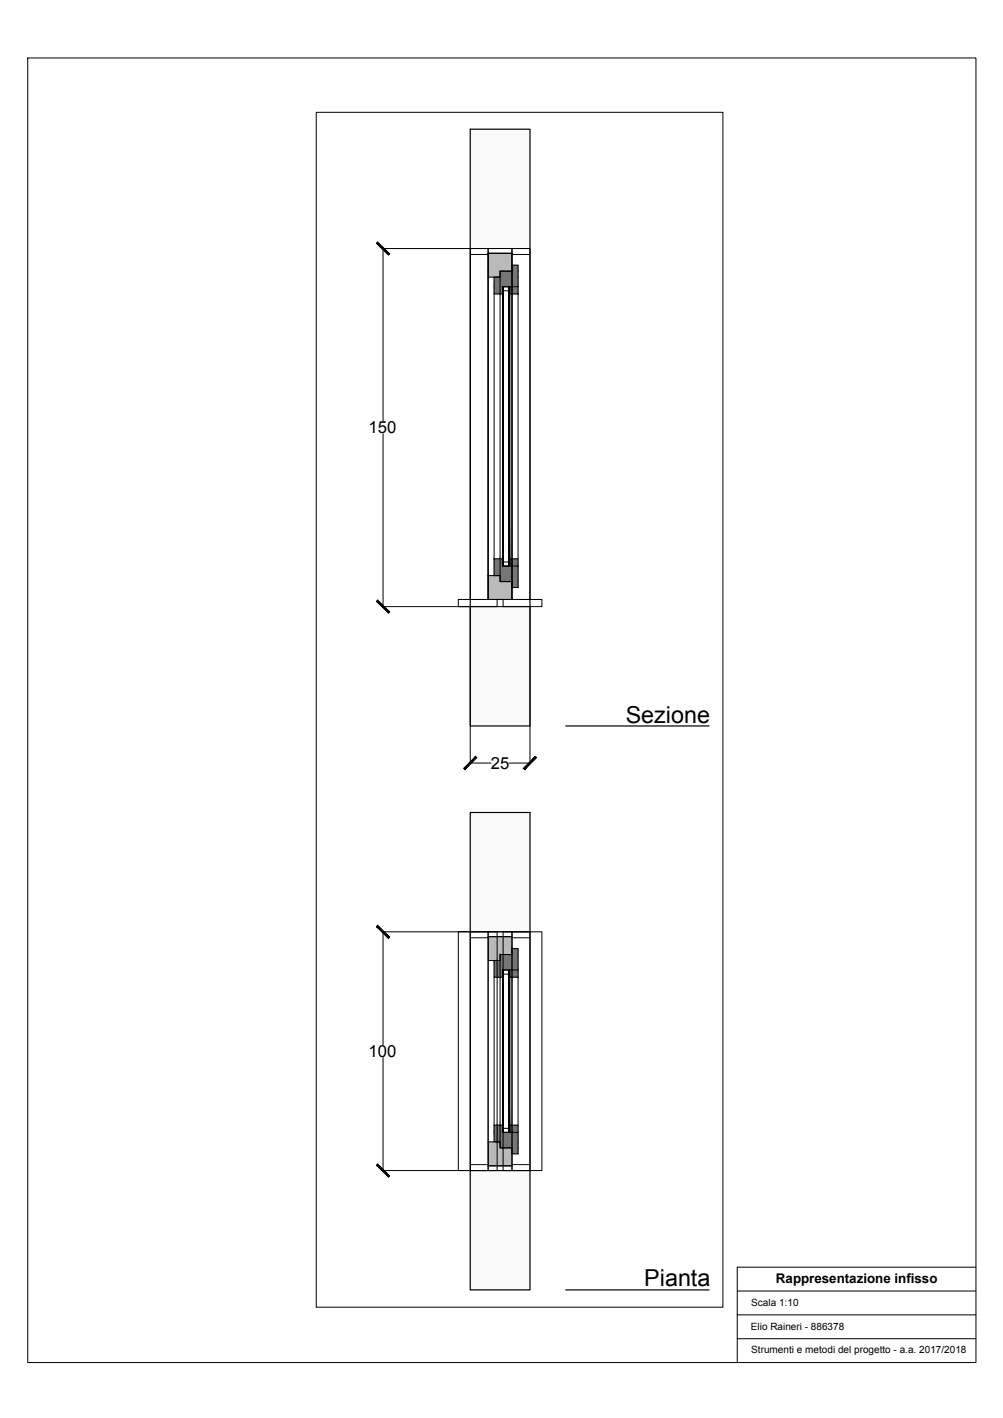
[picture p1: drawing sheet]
<svg xmlns="http://www.w3.org/2000/svg" width="420mm" height="594mm" viewBox="0 0 420 594" stroke-linecap="round" stroke-linejoin="round" font-family="sans-serif">
<defs><g id="words">
<g font-size="9.8">
<text x="262.1" y="302.8">Sezione</text>
<text x="269.9" y="539">Pianta</text>
</g>
<g font-size="7">
<text x="154.4" y="181.6">150</text>
<text x="205.7" y="322.1">25</text>
<text x="154.4" y="442.9">100</text>
</g>
<text font-size="5.6" x="325" y="537.3">Rappresentazione infisso</text>
<g font-size="4.2">
<text x="314.7" y="547.4">Scala 1:10</text>
<text x="314.6" y="557.3">Elio Raineri - 886378</text>
<text x="314.7" y="567">Strumenti e metodi del progetto - a.a. 2017/2018</text>
</g>
</g></defs>
<!-- layer: Retini -->
<g fill="none" stroke="#fafafa" stroke-width=".42">
<path d="M197.2 54.7h.1M197.2 55.4h.1M197.2 56h.1M197.2 56.7h.1M197.2 57.3h.1M197.2 58h.1M197.2 58.7h.1M197.2 59.3h.1M197.5 54.1l-.5 .5M197.6 54.3h.1M197.6 55h.1M197.6 55.7h.1"/>
<path d="M197.6 56.3h.1M197.6 57h.1M197.6 57.7h.1M197.6 58.3h.1M197.6 59h.1M197.6 59.7h.1M197.9 54.7h.1M197.9 55.4h.1M197.9 56h.1M197.9 56.7h.1M197.9 57.3h.1M197.9 58h.1"/>
<path d="M197.9 58.7h.1M197.9 59.3h.1M198.1 54.1l-1.1 1.2M198.2 54.3h.1M198.2 55h.1M198.2 55.7h.1M198.2 56.3h.1M198.2 57h.1M198.2 57.7h.1M198.2 58.3h.1M198.2 59h.1M198.2 59.7h.1"/>
<path d="M198.6 54.7h.1M198.6 55.4h.1M198.6 56h.1M198.6 56.7h.1M198.6 57.3h.1M198.6 58h.1M198.6 58.7h.1M198.6 59.3h.1M198.8 54.1l-1.8 1.9M198.9 54.3h.1M198.9 55h.1M198.9 55.7h.1"/>
<path d="M198.9 56.3h.1M198.9 57h.1M198.9 57.7h.1M198.9 58.3h.1M198.9 59h.1M198.9 59.7h.1M199.2 54.7h.1M199.2 55.4h.1M199.2 56h.1M199.2 56.7h.1M199.2 57.3h.1M199.2 58h.1"/>
<path d="M199.2 58.7h.1M199.2 59.3h.1M199.5 54.1l-2.5 2.5M199.6 54.3h.1M199.6 55h.1M199.6 55.7h.1M199.6 56.3h.1M199.6 57h.1M199.6 57.7h.1M199.6 58.3h.1M199.6 59h.1M199.6 59.7h.1"/>
<path d="M199.9 54.7h.1M199.9 55.4h.1M199.9 56h.1M199.9 56.7h.1M199.9 57.3h.1M199.9 58h.1M199.9 58.7h.1M199.9 59.3h.1M200.1 54.1l-3.1 3.2M200.2 54.3h.1M200.2 55h.1M200.2 55.7h.1"/>
<path d="M200.2 56.3h.1M200.2 57h.1M200.2 57.7h.1M200.2 58.3h.1M200.2 59h.1M200.2 59.7h.1M200.5 54.7h.1M200.5 55.4h.1M200.5 56h.1M200.5 56.7h.1M200.5 57.3h.1M200.5 58h.1"/>
<path d="M200.5 58.7h.1M200.5 59.3h.1M200.8 54.1l-3.8 3.8M200.9 54.3h.1M200.9 55h.1M200.9 55.7h.1M200.9 56.3h.1M200.9 57h.1M200.9 57.7h.1M200.9 58.3h.1M200.9 59h.1M200.9 59.7h.1"/>
<path d="M201.2 54.7h.1M201.2 55.4h.1M201.2 56h.1M201.2 56.7h.1M201.2 57.3h.1M201.2 58h.1M201.2 58.7h.1M201.2 59.3h.1M201.5 54.1l-4.5 4.5M201.6 54.3h.1M201.6 55h.1M201.6 55.7h.1"/>
<path d="M201.6 56.3h.1M201.6 57h.1M201.6 57.7h.1M201.6 58.3h.1M201.6 59h.1M201.6 59.7h.1M201.9 54.7h.1M201.9 55.4h.1M201.9 56h.1M201.9 56.7h.1M201.9 57.3h.1M201.9 58h.1"/>
<path d="M201.9 58.7h.1M201.9 59.3h.1M202.1 54.1l-5.1 5.2M202.2 54.3h.1M202.2 55h.1M202.2 55.7h.1M202.2 56.3h.1M202.2 57h.1M202.2 57.7h.1M202.2 58.3h.1M202.2 59h.1M202.2 59.7h.1"/>
<path d="M202.5 54.7h.1M202.5 55.4h.1M202.5 56h.1M202.5 56.7h.1M202.5 57.3h.1M202.5 58h.1M202.5 58.7h.1M202.5 59.3h.1M202.8 54.1l-5.8 5.8M202.9 54.3h.1M202.9 55h.1M202.9 55.7h.1"/>
<path d="M202.9 56.3h.1M202.9 57h.1M202.9 57.7h.1M202.9 58.3h.1M202.9 59h.1M202.9 59.7h.1M203.2 54.7h.1M203.2 55.4h.1M203.2 56h.1M203.2 56.7h.1M203.2 57.3h.1M203.2 58h.1"/>
<path d="M203.2 58.7h.1M203.2 59.3h.1M203.5 54.1l-6.5 6.5M203.6 54.3h.1M203.6 55h.1M203.6 55.7h.1M203.6 56.3h.1M203.6 57h.1M203.6 57.7h.1M203.6 58.3h.1M203.6 59h.1M203.6 59.7h.1"/>
<path d="M203.9 54.7h.1M203.9 55.4h.1M203.9 56h.1M203.9 56.7h.1M203.9 57.3h.1M203.9 58h.1M203.9 58.7h.1M203.9 59.3h.1M204.1 54.1l-7.1 7.1M204.2 54.3h.1M204.2 55h.1M204.2 55.7h.1"/>
<path d="M204.2 56.3h.1M204.2 57h.1M204.2 57.7h.1M204.2 58.3h.1M204.2 59h.1M204.2 59.7h.1M204.5 54.7h.1M204.5 55.4h.1M204.5 56h.1M204.5 56.7h.1M204.5 57.3h.1M204.5 58h.1"/>
<path d="M204.5 58.7h.1M204.5 59.3h.1M204.8 54.1l-7.8 7.8M204.9 54.3h.1M204.9 55h.1M204.9 55.7h.1M204.9 56.3h.1M204.9 57h.1M204.9 57.7h.1M204.9 58.3h.1M204.9 59h.1M204.9 59.7h.1"/>
<path d="M205.2 54.7h.1M205.2 55.4h.1M205.2 56h.1M205.2 56.7h.1M205.2 57.3h.1M205.2 58h.1M205.2 58.7h.1M205.2 59.3h.1M205.5 54.1l-8.5 8.5M205.5 54.3h.1M205.5 55h.1M205.5 55.7h.1"/>
<path d="M205.5 56.3h.1M205.5 57h.1M205.5 57.7h.1M205.5 58.3h.1M205.5 59h.1M205.5 59.7h.1M205.9 54.7h.1M205.9 55.4h.1M205.9 56h.1M205.9 56.7h.1M205.9 57.3h.1M205.9 58h.1"/>
<path d="M205.9 58.7h.1M205.9 59.3h.1M206.1 54.1l-9.1 9.1M206.2 54.3h.1M206.2 55h.1M206.2 55.7h.1M206.2 56.3h.1M206.2 57h.1M206.2 57.7h.1M206.2 58.3h.1M206.2 59h.1M206.2 59.7h.1"/>
<path d="M206.5 54.7h.1M206.5 55.4h.1M206.5 56h.1M206.5 56.7h.1M206.5 57.3h.1M206.5 58h.1M206.5 58.7h.1M206.5 59.3h.1M206.8 54.1l-9.8 9.8M206.9 54.3h.1M206.9 55h.1M206.9 55.7h.1"/>
<path d="M206.9 56.3h.1M206.9 57h.1M206.9 57.7h.1M206.9 58.3h.1M206.9 59h.1M206.9 59.7h.1M207.2 54.7h.1M207.2 55.4h.1M207.2 56h.1M207.2 56.7h.1M207.2 57.3h.1M207.2 58h.1"/>
<path d="M207.2 58.7h.1M207.2 59.3h.1M207.4 54.1l-10.4 10.4M207.5 54.3h.1M207.5 55h.1M207.5 55.7h.1M207.5 56.3h.1M207.5 57h.1M207.5 57.7h.1M207.5 58.3h.1M207.5 59h.1M207.5 59.7h.1"/>
<path d="M207.9 54.7h.1M207.9 55.4h.1M207.9 56h.1M207.9 56.7h.1M207.9 57.3h.1M207.9 58h.1M207.9 58.7h.1M207.9 59.3h.1M208.1 54.1l-11.1 11.1M208.2 54.3h.1M208.2 55h.1M208.2 55.7h.1"/>
<path d="M208.2 56.3h.1M208.2 57h.1M208.2 57.7h.1M208.2 58.3h.1M208.2 59h.1M208.2 59.7h.1M208.5 54.7h.1M208.5 55.4h.1M208.5 56h.1M208.5 56.7h.1M208.5 57.3h.1M208.5 58h.1"/>
<path d="M208.5 58.7h.1M208.5 59.3h.1M208.8 54.1l-11.8 11.8M208.8 54.3h.1M208.8 55h.1M208.8 55.7h.1M208.8 56.3h.1M208.8 57h.1M208.8 57.7h.1M208.8 58.3h.1M208.8 59h.1M208.8 59.7h.1"/>
<path d="M209.2 54.7h.1M209.2 55.4h.1M209.2 56h.1M209.2 56.7h.1M209.2 57.3h.1M209.2 58h.1M209.2 58.7h.1M209.2 59.3h.1M209.4 54.1l-12.4 12.4M209.5 54.3h.1M209.5 55h.1M209.5 55.7h.1"/>
<path d="M209.5 56.3h.1M209.5 57h.1M209.5 57.7h.1M209.5 58.3h.1M209.5 59h.1M209.5 59.7h.1M209.9 54.7h.1M209.9 55.4h.1M209.9 56h.1M209.9 56.7h.1M209.9 57.3h.1M209.9 58h.1"/>
<path d="M209.9 58.7h.1M209.9 59.3h.1M210.1 54.1l-13.1 13.1M210.2 54.3h.1M210.2 55h.1M210.2 55.7h.1M210.2 56.3h.1M210.2 57h.1M210.2 57.7h.1M210.2 58.3h.1M210.2 59h.1M210.2 59.7h.1"/>
<path d="M210.5 54.7h.1M210.5 55.4h.1M210.5 56h.1M210.5 56.7h.1M210.5 57.3h.1M210.5 58h.1M210.5 58.7h.1M210.5 59.3h.1M210.7 54.1l-13.7 13.8M210.8 54.3h.1M210.8 55h.1M210.8 55.7h.1"/>
<path d="M210.8 56.3h.1M210.8 57h.1M210.8 57.7h.1M210.8 58.3h.1M210.8 59h.1M210.8 59.7h.1M211.2 54.7h.1M211.2 55.4h.1M211.2 56h.1M211.2 56.7h.1M211.2 57.3h.1M211.2 58h.1"/>
<path d="M211.2 58.7h.1M211.2 59.3h.1M211.4 54.1l-14.4 14.4M211.5 54.3h.1M211.5 55h.1M211.5 55.7h.1M211.5 56.3h.1M211.5 57h.1M211.5 57.7h.1M211.5 58.3h.1M211.5 59h.1M211.5 59.7h.1"/>
<path d="M211.9 54.7h.1M211.9 55.4h.1M211.9 56h.1M211.9 56.7h.1M211.9 57.3h.1M211.9 58h.1M211.9 58.7h.1M211.9 59.3h.1M212.1 54.1l-15.1 15.1M212.1 54.3h.1M212.1 55h.1M212.1 55.7h.1"/>
<path d="M212.1 56.3h.1M212.1 57h.1M212.1 57.7h.1M212.1 58.3h.1M212.1 59h.1M212.1 59.7h.1M212.5 54.7h.1M212.5 55.4h.1M212.5 56h.1M212.5 56.7h.1M212.5 57.3h.1M212.5 58h.1"/>
<path d="M212.5 58.7h.1M212.5 59.3h.1M212.7 54.1l-15.7 15.8M212.8 54.3h.1M212.8 55h.1M212.8 55.7h.1M212.8 56.3h.1M212.8 57h.1M212.8 57.7h.1M212.8 58.3h.1M212.8 59h.1M212.8 59.7h.1"/>
<path d="M213.2 54.7h.1M213.2 55.4h.1M213.2 56h.1M213.2 56.7h.1M213.2 57.3h.1M213.2 58h.1M213.2 58.7h.1M213.2 59.3h.1M213.4 54.1l-16.4 16.4M213.5 54.3h.1M213.5 55h.1M213.5 55.7h.1"/>
<path d="M213.5 56.3h.1M213.5 57h.1M213.5 57.7h.1M213.5 58.3h.1M213.5 59h.1M213.5 59.7h.1M213.8 54.7h.1M213.8 55.4h.1M213.8 56h.1M213.8 56.7h.1M213.8 57.3h.1M213.8 58h.1"/>
<path d="M213.8 58.7h.1M213.8 59.3h.1M214.1 54.1l-17.1 17.1M214.1 54.3h.1M214.1 55h.1M214.1 55.7h.1M214.1 56.3h.1M214.1 57h.1M214.1 57.7h.1M214.1 58.3h.1M214.1 59h.1M214.1 59.7h.1"/>
<path d="M214.5 54.7h.1M214.5 55.4h.1M214.5 56h.1M214.5 56.7h.1M214.5 57.3h.1M214.5 58h.1M214.5 58.7h.1M214.5 59.3h.1M214.7 54.1l-17.7 17.8M214.8 54.3h.1M214.8 55h.1M214.8 55.7h.1"/>
<path d="M214.8 56.3h.1M214.8 57h.1M214.8 57.7h.1M214.8 58.3h.1M214.8 59h.1M214.8 59.7h.1M215.2 54.7h.1M215.2 55.4h.1M215.2 56h.1M215.2 56.7h.1M215.2 57.3h.1M215.2 58h.1"/>
<path d="M215.2 58.7h.1M215.2 59.3h.1M215.4 54.1l-18.4 18.4M215.5 54.3h.1M215.5 55h.1M215.5 55.7h.1M215.5 56.3h.1M215.5 57h.1M215.5 57.7h.1M215.5 58.3h.1M215.5 59h.1M215.5 59.7h.1"/>
<path d="M215.8 54.7h.1M215.8 55.4h.1M215.8 56h.1M215.8 56.7h.1M215.8 57.3h.1M215.8 58h.1M215.8 58.7h.1M215.8 59.3h.1M216 54.1l-19 19.1M216.1 54.3h.1M216.1 55h.1M216.1 55.7h.1"/>
<path d="M216.1 56.3h.1M216.1 57h.1M216.1 57.7h.1M216.1 58.3h.1M216.1 59h.1M216.1 59.7h.1M216.5 54.7h.1M216.5 55.4h.1M216.5 56h.1M216.5 56.7h.1M216.5 57.3h.1M216.5 58h.1"/>
<path d="M216.5 58.7h.1M216.5 59.3h.1M216.7 54.1l-19.7 19.8M216.8 54.3h.1M216.8 55h.1M216.8 55.7h.1M216.8 56.3h.1M216.8 57h.1M216.8 57.7h.1M216.8 58.3h.1M216.8 59h.1M216.8 59.7h.1"/>
<path d="M217.1 54.7h.1M217.1 55.4h.1M217.1 56h.1M217.1 56.7h.1M217.1 57.3h.1M217.1 58h.1M217.1 58.7h.1M217.1 59.3h.1M217.4 54.1l-20.4 20.4M217.5 54.3h.1M217.5 55h.1M217.5 55.7h.1"/>
<path d="M217.5 56.3h.1M217.5 57h.1M217.5 57.7h.1M217.5 58.3h.1M217.5 59h.1M217.5 59.7h.1M217.8 54.7h.1M217.8 55.4h.1M217.8 56h.1M217.8 56.7h.1M217.8 57.3h.1M217.8 58h.1"/>
<path d="M217.8 58.7h.1M217.8 59.3h.1M218 54.1l-21 21.1M218.1 54.3h.1M218.1 55h.1M218.1 55.7h.1M218.1 56.3h.1M218.1 57h.1M218.1 57.7h.1M218.1 58.3h.1M218.1 59h.1M218.1 59.7h.1"/>
<path d="M218.5 54.7h.1M218.5 55.4h.1M218.5 56h.1M218.5 56.7h.1M218.5 57.3h.1M218.5 58h.1M218.5 58.7h.1M218.5 59.3h.1M218.7 54.1l-21.7 21.7M218.8 54.3h.1M218.8 55h.1M218.8 55.7h.1"/>
<path d="M218.8 56.3h.1M218.8 57h.1M218.8 57.7h.1M218.8 58.3h.1M218.8 59h.1M218.8 59.7h.1M219.1 54.7h.1M219.1 55.4h.1M219.1 56h.1M219.1 56.7h.1M219.1 57.3h.1M219.1 58h.1"/>
<path d="M219.1 58.7h.1M219.1 59.3h.1M219.3 54.1l-22.3 22.4M219.5 54.3h.1M219.5 55h.1M219.5 55.7h.1M219.5 56.3h.1M219.5 57h.1M219.5 57.7h.1M219.5 58.3h.1M219.5 59h.1M219.5 59.7h.1"/>
<path d="M219.8 54.7h.1M219.8 55.4h.1M219.8 56h.1M219.8 56.7h.1M219.8 57.3h.1M219.8 58h.1M219.8 58.7h.1M219.8 59.3h.1M220 54.1l-23 23.1M220.1 54.3h.1M220.1 55h.1M220.1 55.7h.1"/>
<path d="M220.1 56.3h.1M220.1 57h.1M220.1 57.7h.1M220.1 58.3h.1M220.1 59h.1M220.1 59.7h.1M220.4 54.7h.1M220.4 55.4h.1M220.4 56h.1M220.4 56.7h.1M220.4 57.3h.1M220.4 58h.1"/>
<path d="M220.4 58.7h.1M220.4 59.3h.1M220.7 54.1l-23.7 23.7M220.8 54.3h.1M220.8 55h.1M220.8 55.7h.1M220.8 56.3h.1M220.8 57h.1M220.8 57.7h.1M220.8 58.3h.1M220.8 59h.1M220.8 59.7h.1"/>
<path d="M221.1 54.7h.1M221.1 55.4h.1M221.1 56h.1M221.1 56.7h.1M221.1 57.3h.1M221.1 58h.1M221.1 58.7h.1M221.1 59.3h.1M221.3 54.1l-24.3 24.4M221.5 54.3h.1M221.5 55h.1M221.5 55.7h.1"/>
<path d="M221.5 56.3h.1M221.5 57h.1M221.5 57.7h.1M221.5 58.3h.1M221.5 59h.1M221.5 59.7h.1M221.8 54.7h.1M221.8 55.4h.1M221.8 56h.1M221.8 56.7h.1M221.8 57.3h.1M221.8 58h.1"/>
<path d="M221.8 58.7h.1M221.8 59.3h.1M222 54.1l-25 25M222 54.8l-25 25M222 55.5l-25 25M222 56.1l-25 25M222 56.8l-25 25M222 57.5l-25 25M222 58.1l-25 25M222 58.8l-25 25M222 59.5l-25 24.9M197.2 60h.1"/>
<path d="M197.2 60.6h.1M197.2 61.3h.1M197.2 62h.1M197.2 62.6h.1M197.2 63.3h.1M197.2 64h.1M197.2 64.6h.1M197.2 65.3h.1M197.2 65.9h.1M197.2 66.6h.1M197.2 67.3h.1M197.2 67.9h.1"/>
<path d="M197.2 68.6h.1M197.2 69.3h.1M197.2 69.9h.1M197.2 70.6h.1M197.2 71.3h.1M197.2 71.9h.1M197.2 72.6h.1M197.2 73.3h.1M197.2 73.9h.1M197.2 74.6h.1M197.2 75.3h.1M197.2 75.9h.1"/>
<path d="M197.2 76.6h.1M197.2 77.2h.1M197.2 77.9h.1M197.2 78.6h.1M197.2 79.2h.1M197.2 79.9h.1M197.6 60.3h.1M197.6 61h.1M197.6 61.7h.1M197.6 62.3h.1M197.6 63h.1M197.6 63.7h.1"/>
<path d="M197.6 64.3h.1M197.6 65h.1M197.6 65.6h.1M197.6 66.3h.1M197.6 67h.1M197.6 67.6h.1M197.6 68.3h.1M197.6 68.9h.1M197.6 69.6h.1M197.6 70.3h.1M197.6 70.9h.1M197.6 71.6h.1"/>
<path d="M197.6 72.2h.1M197.6 72.9h.1M197.6 73.6h.1M197.6 74.2h.1M197.6 74.9h.1M197.6 75.6h.1M197.6 76.2h.1M197.6 76.9h.1M197.6 77.6h.1M197.6 78.2h.1M197.6 78.9h.1M197.6 79.6h.1"/>
<path d="M197.9 60h.1M197.9 60.6h.1M197.9 61.3h.1M197.9 62h.1M197.9 62.6h.1M197.9 63.3h.1M197.9 64h.1M197.9 64.6h.1M197.9 65.3h.1M197.9 65.9h.1M197.9 66.6h.1M197.9 67.3h.1"/>
<path d="M197.9 67.9h.1M197.9 68.6h.1M197.9 69.3h.1M197.9 69.9h.1M197.9 70.6h.1M197.9 71.3h.1M197.9 71.9h.1M197.9 72.6h.1M197.9 73.3h.1M197.9 73.9h.1M197.9 74.6h.1M197.9 75.3h.1"/>
<path d="M197.9 75.9h.1M197.9 76.6h.1M197.9 77.2h.1M197.9 77.9h.1M197.9 78.6h.1M197.9 79.2h.1M197.9 79.9h.1M198.2 60.3h.1M198.2 61h.1M198.2 61.7h.1M198.2 62.3h.1M198.2 63h.1"/>
<path d="M198.2 63.7h.1M198.2 64.3h.1M198.2 65h.1M198.2 65.6h.1M198.2 66.3h.1M198.2 67h.1M198.2 67.6h.1M198.2 68.3h.1M198.2 68.9h.1M198.2 69.6h.1M198.2 70.3h.1M198.2 70.9h.1"/>
<path d="M198.2 71.6h.1M198.2 72.2h.1M198.2 72.9h.1M198.2 73.6h.1M198.2 74.2h.1M198.2 74.9h.1M198.2 75.6h.1M198.2 76.2h.1M198.2 76.9h.1M198.2 77.6h.1M198.2 78.2h.1M198.2 78.9h.1"/>
<path d="M198.2 79.6h.1M198.6 60h.1M198.6 60.6h.1M198.6 61.3h.1M198.6 62h.1M198.6 62.6h.1M198.6 63.3h.1M198.6 64h.1M198.6 64.6h.1M198.6 65.3h.1M198.6 65.9h.1M198.6 66.6h.1"/>
<path d="M198.6 67.3h.1M198.6 67.9h.1M198.6 68.6h.1M198.6 69.3h.1M198.6 69.9h.1M198.6 70.6h.1M198.6 71.3h.1M198.6 71.9h.1M198.6 72.6h.1M198.6 73.3h.1M198.6 73.9h.1M198.6 74.6h.1"/>
<path d="M198.6 75.3h.1M198.6 75.9h.1M198.6 76.6h.1M198.6 77.2h.1M198.6 77.9h.1M198.6 78.6h.1M198.6 79.2h.1M198.6 79.9h.1M198.9 60.3h.1M198.9 61h.1M198.9 61.7h.1M198.9 62.3h.1"/>
<path d="M198.9 63h.1M198.9 63.7h.1M198.9 64.3h.1M198.9 65h.1M198.9 65.6h.1M198.9 66.3h.1M198.9 67h.1M198.9 67.6h.1M198.9 68.3h.1M198.9 68.9h.1M198.9 69.6h.1M198.9 70.3h.1"/>
<path d="M198.9 70.9h.1M198.9 71.6h.1M198.9 72.2h.1M198.9 72.9h.1M198.9 73.6h.1M198.9 74.2h.1M198.9 74.9h.1M198.9 75.6h.1M198.9 76.2h.1M198.9 76.9h.1M198.9 77.6h.1M198.9 78.2h.1"/>
<path d="M198.9 78.9h.1M198.9 79.6h.1M199.2 60h.1M199.2 60.6h.1M199.2 61.3h.1M199.2 62h.1M199.2 62.6h.1M199.2 63.3h.1M199.2 64h.1M199.2 64.6h.1M199.2 65.3h.1M199.2 65.9h.1"/>
<path d="M199.2 66.6h.1M199.2 67.3h.1M199.2 67.9h.1M199.2 68.6h.1M199.2 69.3h.1M199.2 69.9h.1M199.2 70.6h.1M199.2 71.3h.1M199.2 71.9h.1M199.2 72.6h.1M199.2 73.3h.1M199.2 73.9h.1"/>
<path d="M199.2 74.6h.1M199.2 75.3h.1M199.2 75.9h.1M199.2 76.6h.1M199.2 77.2h.1M199.2 77.9h.1M199.2 78.6h.1M199.2 79.2h.1M199.2 79.9h.1M199.6 60.3h.1M199.6 61h.1M199.6 61.7h.1"/>
<path d="M199.6 62.3h.1M199.6 63h.1M199.6 63.7h.1M199.6 64.3h.1M199.6 65h.1M199.6 65.6h.1M199.6 66.3h.1M199.6 67h.1M199.6 67.6h.1M199.6 68.3h.1M199.6 68.9h.1M199.6 69.6h.1"/>
<path d="M199.6 70.3h.1M199.6 70.9h.1M199.6 71.6h.1M199.6 72.2h.1M199.6 72.9h.1M199.6 73.6h.1M199.6 74.2h.1M199.6 74.9h.1M199.6 75.6h.1M199.6 76.2h.1M199.6 76.9h.1M199.6 77.6h.1"/>
<path d="M199.6 78.2h.1M199.6 78.9h.1M199.6 79.6h.1M199.9 60h.1M199.9 60.6h.1M199.9 61.3h.1M199.9 62h.1M199.9 62.6h.1M199.9 63.3h.1M199.9 64h.1M199.9 64.6h.1M199.9 65.3h.1"/>
<path d="M199.9 65.9h.1M199.9 66.6h.1M199.9 67.3h.1M199.9 67.9h.1M199.9 68.6h.1M199.9 69.3h.1M199.9 69.9h.1M199.9 70.6h.1M199.9 71.3h.1M199.9 71.9h.1M199.9 72.6h.1M199.9 73.3h.1"/>
<path d="M199.9 73.9h.1M199.9 74.6h.1M199.9 75.3h.1M199.9 75.9h.1M199.9 76.6h.1M199.9 77.2h.1M199.9 77.9h.1M199.9 78.6h.1M199.9 79.2h.1M199.9 79.9h.1M200.2 60.3h.1M200.2 61h.1"/>
<path d="M200.2 61.7h.1M200.2 62.3h.1M200.2 63h.1M200.2 63.7h.1M200.2 64.3h.1M200.2 65h.1M200.2 65.6h.1M200.2 66.3h.1M200.2 67h.1M200.2 67.6h.1M200.2 68.3h.1M200.2 68.9h.1"/>
<path d="M200.2 69.6h.1M200.2 70.3h.1M200.2 70.9h.1M200.2 71.6h.1M200.2 72.2h.1M200.2 72.9h.1M200.2 73.6h.1M200.2 74.2h.1M200.2 74.9h.1M200.2 75.6h.1M200.2 76.2h.1M200.2 76.9h.1"/>
<path d="M200.2 77.6h.1M200.2 78.2h.1M200.2 78.9h.1M200.2 79.6h.1M200.5 60h.1M200.5 60.6h.1M200.5 61.3h.1M200.5 62h.1M200.5 62.6h.1M200.5 63.3h.1M200.5 64h.1M200.5 64.6h.1"/>
<path d="M200.5 65.3h.1M200.5 65.9h.1M200.5 66.6h.1M200.5 67.3h.1M200.5 67.9h.1M200.5 68.6h.1M200.5 69.3h.1M200.5 69.9h.1M200.5 70.6h.1M200.5 71.3h.1M200.5 71.9h.1M200.5 72.6h.1"/>
<path d="M200.5 73.3h.1M200.5 73.9h.1M200.5 74.6h.1M200.5 75.3h.1M200.5 75.9h.1M200.5 76.6h.1M200.5 77.2h.1M200.5 77.9h.1M200.5 78.6h.1M200.5 79.2h.1M200.5 79.9h.1M200.9 60.3h.1"/>
<path d="M200.9 61h.1M200.9 61.7h.1M200.9 62.3h.1M200.9 63h.1M200.9 63.7h.1M200.9 64.3h.1M200.9 65h.1M200.9 65.6h.1M200.9 66.3h.1M200.9 67h.1M200.9 67.6h.1M200.9 68.3h.1"/>
<path d="M200.9 68.9h.1M200.9 69.6h.1M200.9 70.3h.1M200.9 70.9h.1M200.9 71.6h.1M200.9 72.2h.1M200.9 72.9h.1M200.9 73.6h.1M200.9 74.2h.1M200.9 74.9h.1M200.9 75.6h.1M200.9 76.2h.1"/>
<path d="M200.9 76.9h.1M200.9 77.6h.1M200.9 78.2h.1M200.9 78.9h.1M200.9 79.6h.1M201.2 60h.1M201.2 60.6h.1M201.2 61.3h.1M201.2 62h.1M201.2 62.6h.1M201.2 63.3h.1M201.2 64h.1"/>
<path d="M201.2 64.6h.1M201.2 65.3h.1M201.2 65.9h.1M201.2 66.6h.1M201.2 67.3h.1M201.2 67.9h.1M201.2 68.6h.1M201.2 69.3h.1M201.2 69.9h.1M201.2 70.6h.1M201.2 71.3h.1M201.2 71.9h.1"/>
<path d="M201.2 72.6h.1M201.2 73.3h.1M201.2 73.9h.1M201.2 74.6h.1M201.2 75.3h.1M201.2 75.9h.1M201.2 76.6h.1M201.2 77.2h.1M201.2 77.9h.1M201.2 78.6h.1M201.2 79.2h.1M201.2 79.9h.1"/>
<path d="M201.6 60.3h.1M201.6 61h.1M201.6 61.7h.1M201.6 62.3h.1M201.6 63h.1M201.6 63.7h.1M201.6 64.3h.1M201.6 65h.1M201.6 65.6h.1M201.6 66.3h.1M201.6 67h.1M201.6 67.6h.1"/>
<path d="M201.6 68.3h.1M201.6 68.9h.1M201.6 69.6h.1M201.6 70.3h.1M201.6 70.9h.1M201.6 71.6h.1M201.6 72.2h.1M201.6 72.9h.1M201.6 73.6h.1M201.6 74.2h.1M201.6 74.9h.1M201.6 75.6h.1"/>
<path d="M201.6 76.2h.1M201.6 76.9h.1M201.6 77.6h.1M201.6 78.2h.1M201.6 78.9h.1M201.6 79.6h.1M201.9 60h.1M201.9 60.6h.1M201.9 61.3h.1M201.9 62h.1M201.9 62.6h.1M201.9 63.3h.1"/>
<path d="M201.9 64h.1M201.9 64.6h.1M201.9 65.3h.1M201.9 65.9h.1M201.9 66.6h.1M201.9 67.3h.1M201.9 67.9h.1M201.9 68.6h.1M201.9 69.3h.1M201.9 69.9h.1M201.9 70.6h.1M201.9 71.3h.1"/>
<path d="M201.9 71.9h.1M201.9 72.6h.1M201.9 73.3h.1M201.9 73.9h.1M201.9 74.6h.1M201.9 75.3h.1M201.9 75.9h.1M201.9 76.6h.1M201.9 77.2h.1M201.9 77.9h.1M201.9 78.6h.1M201.9 79.2h.1"/>
<path d="M201.9 79.9h.1M202.2 60.3h.1M202.2 61h.1M202.2 61.7h.1M202.2 62.3h.1M202.2 63h.1M202.2 63.7h.1M202.2 64.3h.1M202.2 65h.1M202.2 65.6h.1M202.2 66.3h.1M202.2 67h.1"/>
<path d="M202.2 67.6h.1M202.2 68.3h.1M202.2 68.9h.1M202.2 69.6h.1M202.2 70.3h.1M202.2 70.9h.1M202.2 71.6h.1M202.2 72.2h.1M202.2 72.9h.1M202.2 73.6h.1M202.2 74.2h.1M202.2 74.9h.1"/>
<path d="M202.2 75.6h.1M202.2 76.2h.1M202.2 76.9h.1M202.2 77.6h.1M202.2 78.2h.1M202.2 78.9h.1M202.2 79.6h.1M202.5 60h.1M202.5 60.6h.1M202.5 61.3h.1M202.5 62h.1M202.5 62.6h.1"/>
<path d="M202.5 63.3h.1M202.5 64h.1M202.5 64.6h.1M202.5 65.3h.1M202.5 65.9h.1M202.5 66.6h.1M202.5 67.3h.1M202.5 67.9h.1M202.5 68.6h.1M202.5 69.3h.1M202.5 69.9h.1M202.5 70.6h.1"/>
<path d="M202.5 71.3h.1M202.5 71.9h.1M202.5 72.6h.1M202.5 73.3h.1M202.5 73.9h.1M202.5 74.6h.1M202.5 75.3h.1M202.5 75.9h.1M202.5 76.6h.1M202.5 77.2h.1M202.5 77.9h.1M202.5 78.6h.1"/>
<path d="M202.5 79.2h.1M202.5 79.9h.1M202.9 60.3h.1M202.9 61h.1M202.9 61.7h.1M202.9 62.3h.1M202.9 63h.1M202.9 63.7h.1M202.9 64.3h.1M202.9 65h.1M202.9 65.6h.1M202.9 66.3h.1"/>
<path d="M202.9 67h.1M202.9 67.6h.1M202.9 68.3h.1M202.9 68.9h.1M202.9 69.6h.1M202.9 70.3h.1M202.9 70.9h.1M202.9 71.6h.1M202.9 72.2h.1M202.9 72.9h.1M202.9 73.6h.1M202.9 74.2h.1"/>
<path d="M202.9 74.9h.1M202.9 75.6h.1M202.9 76.2h.1M202.9 76.9h.1M202.9 77.6h.1M202.9 78.2h.1M202.9 78.9h.1M202.9 79.6h.1M203.2 60h.1M203.2 60.6h.1M203.2 61.3h.1M203.2 62h.1"/>
<path d="M203.2 62.6h.1M203.2 63.3h.1M203.2 64h.1M203.2 64.6h.1M203.2 65.3h.1M203.2 65.9h.1M203.2 66.6h.1M203.2 67.3h.1M203.2 67.9h.1M203.2 68.6h.1M203.2 69.3h.1M203.2 69.9h.1"/>
<path d="M203.2 70.6h.1M203.2 71.3h.1M203.2 71.9h.1M203.2 72.6h.1M203.2 73.3h.1M203.2 73.9h.1M203.2 74.6h.1M203.2 75.3h.1M203.2 75.9h.1M203.2 76.6h.1M203.2 77.2h.1M203.2 77.9h.1"/>
<path d="M203.2 78.6h.1M203.2 79.2h.1M203.2 79.9h.1M203.6 60.3h.1M203.6 61h.1M203.6 61.7h.1M203.6 62.3h.1M203.6 63h.1M203.6 63.7h.1M203.6 64.3h.1M203.6 65h.1M203.6 65.6h.1"/>
<path d="M203.6 66.3h.1M203.6 67h.1M203.6 67.6h.1M203.6 68.3h.1M203.6 68.9h.1M203.6 69.6h.1M203.6 70.3h.1M203.6 70.9h.1M203.6 71.6h.1M203.6 72.2h.1M203.6 72.9h.1M203.6 73.6h.1"/>
<path d="M203.6 74.2h.1M203.6 74.9h.1M203.6 75.6h.1M203.6 76.2h.1M203.6 76.9h.1M203.6 77.6h.1M203.6 78.2h.1M203.6 78.9h.1M203.6 79.6h.1M203.9 60h.1M203.9 60.6h.1M203.9 61.3h.1"/>
<path d="M203.9 62h.1M203.9 62.6h.1M203.9 63.3h.1M203.9 64h.1M203.9 64.6h.1M203.9 65.3h.1M203.9 65.9h.1M203.9 66.6h.1M203.9 67.3h.1M203.9 67.9h.1M203.9 68.6h.1M203.9 69.3h.1"/>
<path d="M203.9 69.9h.1M203.9 70.6h.1M203.9 71.3h.1M203.9 71.9h.1M203.9 72.6h.1M203.9 73.3h.1M203.9 73.9h.1M203.9 74.6h.1M203.9 75.3h.1M203.9 75.9h.1M203.9 76.6h.1M203.9 77.2h.1"/>
<path d="M203.9 77.9h.1M203.9 78.6h.1M203.9 79.2h.1M203.9 79.9h.1M204.2 60.3h.1M204.2 61h.1M204.2 61.7h.1M204.2 62.3h.1M204.2 63h.1M204.2 63.7h.1M204.2 64.3h.1M204.2 65h.1"/>
<path d="M204.2 65.6h.1M204.2 66.3h.1M204.2 67h.1M204.2 67.6h.1M204.2 68.3h.1M204.2 68.9h.1M204.2 69.6h.1M204.2 70.3h.1M204.2 70.9h.1M204.2 71.6h.1M204.2 72.2h.1M204.2 72.9h.1"/>
<path d="M204.2 73.6h.1M204.2 74.2h.1M204.2 74.9h.1M204.2 75.6h.1M204.2 76.2h.1M204.2 76.9h.1M204.2 77.6h.1M204.2 78.2h.1M204.2 78.9h.1M204.2 79.6h.1M204.5 60h.1M204.5 60.6h.1"/>
<path d="M204.5 61.3h.1M204.5 62h.1M204.5 62.6h.1M204.5 63.3h.1M204.5 64h.1M204.5 64.6h.1M204.5 65.3h.1M204.5 65.9h.1M204.5 66.6h.1M204.5 67.3h.1M204.5 67.9h.1M204.5 68.6h.1"/>
<path d="M204.5 69.3h.1M204.5 69.9h.1M204.5 70.6h.1M204.5 71.3h.1M204.5 71.9h.1M204.5 72.6h.1M204.5 73.3h.1M204.5 73.9h.1M204.5 74.6h.1M204.5 75.3h.1M204.5 75.9h.1M204.5 76.6h.1"/>
<path d="M204.5 77.2h.1M204.5 77.9h.1M204.5 78.6h.1M204.5 79.2h.1M204.5 79.9h.1M204.9 60.3h.1M204.9 61h.1M204.9 61.7h.1M204.9 62.3h.1M204.9 63h.1M204.9 63.7h.1M204.9 64.3h.1"/>
<path d="M204.9 65h.1M204.9 65.6h.1M204.9 66.3h.1M204.9 67h.1M204.9 67.6h.1M204.9 68.3h.1M204.9 68.9h.1M204.9 69.6h.1M204.9 70.3h.1M204.9 70.9h.1M204.9 71.6h.1M204.9 72.2h.1"/>
<path d="M204.9 72.9h.1M204.9 73.6h.1M204.9 74.2h.1M204.9 74.9h.1M204.9 75.6h.1M204.9 76.2h.1M204.9 76.9h.1M204.9 77.6h.1M204.9 78.2h.1M204.9 78.9h.1M204.9 79.6h.1M205.2 60h.1"/>
<path d="M205.2 60.6h.1M205.2 61.3h.1M205.2 62h.1M205.2 62.6h.1M205.2 63.3h.1M205.2 64h.1M205.2 64.6h.1M205.2 65.3h.1M205.2 65.9h.1M205.2 66.6h.1M205.2 67.3h.1M205.2 67.9h.1"/>
<path d="M205.2 68.6h.1M205.2 69.3h.1M205.2 69.9h.1M205.2 70.6h.1M205.2 71.3h.1M205.2 71.9h.1M205.2 72.6h.1M205.2 73.3h.1M205.2 73.9h.1M205.2 74.6h.1M205.2 75.3h.1M205.2 75.9h.1"/>
<path d="M205.2 76.6h.1M205.2 77.2h.1M205.2 77.9h.1M205.2 78.6h.1M205.2 79.2h.1M205.2 79.9h.1M205.5 60.3h.1M205.5 61h.1M205.5 61.7h.1M205.5 62.3h.1M205.5 63h.1M205.5 63.7h.1"/>
<path d="M205.5 64.3h.1M205.5 65h.1M205.5 65.6h.1M205.5 66.3h.1M205.5 67h.1M205.5 67.6h.1M205.5 68.3h.1M205.5 68.9h.1M205.5 69.6h.1M205.5 70.3h.1M205.5 70.9h.1M205.5 71.6h.1"/>
<path d="M205.5 72.2h.1M205.5 72.9h.1M205.5 73.6h.1M205.5 74.2h.1M205.5 74.9h.1M205.5 75.6h.1M205.5 76.2h.1M205.5 76.9h.1M205.5 77.6h.1M205.5 78.2h.1M205.5 78.9h.1M205.5 79.6h.1"/>
<path d="M205.9 60h.1M205.9 60.6h.1M205.9 61.3h.1M205.9 62h.1M205.9 62.6h.1M205.9 63.3h.1M205.9 64h.1M205.9 64.6h.1M205.9 65.3h.1M205.9 65.9h.1M205.9 66.6h.1M205.9 67.3h.1"/>
<path d="M205.9 67.9h.1M205.9 68.6h.1M205.9 69.3h.1M205.9 69.9h.1M205.9 70.6h.1M205.9 71.3h.1M205.9 71.9h.1M205.9 72.6h.1M205.9 73.3h.1M205.9 73.9h.1M205.9 74.6h.1M205.9 75.3h.1"/>
<path d="M205.9 75.9h.1M205.9 76.6h.1M205.9 77.2h.1M205.9 77.9h.1M205.9 78.6h.1M205.9 79.2h.1M205.9 79.9h.1M206.2 60.3h.1M206.2 61h.1M206.2 61.7h.1M206.2 62.3h.1M206.2 63h.1"/>
<path d="M206.2 63.7h.1M206.2 64.3h.1M206.2 65h.1M206.2 65.6h.1M206.2 66.3h.1M206.2 67h.1M206.2 67.6h.1M206.2 68.3h.1M206.2 68.9h.1M206.2 69.6h.1M206.2 70.3h.1M206.2 70.9h.1"/>
<path d="M206.2 71.6h.1M206.2 72.2h.1M206.2 72.9h.1M206.2 73.6h.1M206.2 74.2h.1M206.2 74.9h.1M206.2 75.6h.1M206.2 76.2h.1M206.2 76.9h.1M206.2 77.6h.1M206.2 78.2h.1M206.2 78.9h.1"/>
<path d="M206.2 79.6h.1M206.5 60h.1M206.5 60.6h.1M206.5 61.3h.1M206.5 62h.1M206.5 62.6h.1M206.5 63.3h.1M206.5 64h.1M206.5 64.6h.1M206.5 65.3h.1M206.5 65.9h.1M206.5 66.6h.1"/>
<path d="M206.5 67.3h.1M206.5 67.9h.1M206.5 68.6h.1M206.5 69.3h.1M206.5 69.9h.1M206.5 70.6h.1M206.5 71.3h.1M206.5 71.9h.1M206.5 72.6h.1M206.5 73.3h.1M206.5 73.9h.1M206.5 74.6h.1"/>
<path d="M206.5 75.3h.1M206.5 75.9h.1M206.5 76.6h.1M206.5 77.2h.1M206.5 77.9h.1M206.5 78.6h.1M206.5 79.2h.1M206.5 79.9h.1M206.9 60.3h.1M206.9 61h.1M206.9 61.7h.1M206.9 62.3h.1"/>
<path d="M206.9 63h.1M206.9 63.7h.1M206.9 64.3h.1M206.9 65h.1M206.9 65.6h.1M206.9 66.3h.1M206.9 67h.1M206.9 67.6h.1M206.9 68.3h.1M206.9 68.9h.1M206.9 69.6h.1M206.9 70.3h.1"/>
<path d="M206.9 70.9h.1M206.9 71.6h.1M206.9 72.2h.1M206.9 72.9h.1M206.9 73.6h.1M206.9 74.2h.1M206.9 74.9h.1M206.9 75.6h.1M206.9 76.2h.1M206.9 76.9h.1M206.9 77.6h.1M206.9 78.2h.1"/>
<path d="M206.9 78.9h.1M206.9 79.6h.1M207.2 60h.1M207.2 60.6h.1M207.2 61.3h.1M207.2 62h.1M207.2 62.6h.1M207.2 63.3h.1M207.2 64h.1M207.2 64.6h.1M207.2 65.3h.1M207.2 65.9h.1"/>
<path d="M207.2 66.6h.1M207.2 67.3h.1M207.2 67.9h.1M207.2 68.6h.1M207.2 69.3h.1M207.2 69.9h.1M207.2 70.6h.1M207.2 71.3h.1M207.2 71.9h.1M207.2 72.6h.1M207.2 73.3h.1M207.2 73.9h.1"/>
<path d="M207.2 74.6h.1M207.2 75.3h.1M207.2 75.9h.1M207.2 76.6h.1M207.2 77.2h.1M207.2 77.9h.1M207.2 78.6h.1M207.2 79.2h.1M207.2 79.9h.1M207.5 60.3h.1M207.5 61h.1M207.5 61.7h.1"/>
<path d="M207.5 62.3h.1M207.5 63h.1M207.5 63.7h.1M207.5 64.3h.1M207.5 65h.1M207.5 65.6h.1M207.5 66.3h.1M207.5 67h.1M207.5 67.6h.1M207.5 68.3h.1M207.5 68.9h.1M207.5 69.6h.1"/>
<path d="M207.5 70.3h.1M207.5 70.9h.1M207.5 71.6h.1M207.5 72.2h.1M207.5 72.9h.1M207.5 73.6h.1M207.5 74.2h.1M207.5 74.9h.1M207.5 75.6h.1M207.5 76.2h.1M207.5 76.9h.1M207.5 77.6h.1"/>
<path d="M207.5 78.2h.1M207.5 78.9h.1M207.5 79.6h.1M207.9 60h.1M207.9 60.6h.1M207.9 61.3h.1M207.9 62h.1M207.9 62.6h.1M207.9 63.3h.1M207.9 64h.1M207.9 64.6h.1M207.9 65.3h.1"/>
<path d="M207.9 65.9h.1M207.9 66.6h.1M207.9 67.3h.1M207.9 67.9h.1M207.9 68.6h.1M207.9 69.3h.1M207.9 69.9h.1M207.9 70.6h.1M207.9 71.3h.1M207.9 71.9h.1M207.9 72.6h.1M207.9 73.3h.1"/>
<path d="M207.9 73.9h.1M207.9 74.6h.1M207.9 75.3h.1M207.9 75.9h.1M207.9 76.6h.1M207.9 77.2h.1M207.9 77.9h.1M207.9 78.6h.1M207.9 79.2h.1M207.9 79.9h.1M208.2 60.3h.1M208.2 61h.1"/>
<path d="M208.2 61.7h.1M208.2 62.3h.1M208.2 63h.1M208.2 63.7h.1M208.2 64.3h.1M208.2 65h.1M208.2 65.6h.1M208.2 66.3h.1M208.2 67h.1M208.2 67.6h.1M208.2 68.3h.1M208.2 68.9h.1"/>
<path d="M208.2 69.6h.1M208.2 70.3h.1M208.2 70.9h.1M208.2 71.6h.1M208.2 72.2h.1M208.2 72.9h.1M208.2 73.6h.1M208.2 74.2h.1M208.2 74.9h.1M208.2 75.6h.1M208.2 76.2h.1M208.2 76.9h.1"/>
<path d="M208.2 77.6h.1M208.2 78.2h.1M208.2 78.9h.1M208.2 79.6h.1M208.5 60h.1M208.5 60.6h.1M208.5 61.3h.1M208.5 62h.1M208.5 62.6h.1M208.5 63.3h.1M208.5 64h.1M208.5 64.6h.1"/>
<path d="M208.5 65.3h.1M208.5 65.9h.1M208.5 66.6h.1M208.5 67.3h.1M208.5 67.9h.1M208.5 68.6h.1M208.5 69.3h.1M208.5 69.9h.1M208.5 70.6h.1M208.5 71.3h.1M208.5 71.9h.1M208.5 72.6h.1"/>
<path d="M208.5 73.3h.1M208.5 73.9h.1M208.5 74.6h.1M208.5 75.3h.1M208.5 75.9h.1M208.5 76.6h.1M208.5 77.2h.1M208.5 77.9h.1M208.5 78.6h.1M208.5 79.2h.1M208.5 79.9h.1M208.8 60.3h.1"/>
<path d="M208.8 61h.1M208.8 61.7h.1M208.8 62.3h.1M208.8 63h.1M208.8 63.7h.1M208.8 64.3h.1M208.8 65h.1M208.8 65.6h.1M208.8 66.3h.1M208.8 67h.1M208.8 67.6h.1M208.8 68.3h.1"/>
<path d="M208.8 68.9h.1M208.8 69.6h.1M208.8 70.3h.1M208.8 70.9h.1M208.8 71.6h.1M208.8 72.2h.1M208.8 72.9h.1M208.8 73.6h.1M208.8 74.2h.1M208.8 74.9h.1M208.8 75.6h.1M208.8 76.2h.1"/>
<path d="M208.8 76.9h.1M208.8 77.6h.1M208.8 78.2h.1M208.8 78.9h.1M208.8 79.6h.1M209.2 60h.1M209.2 60.6h.1M209.2 61.3h.1M209.2 62h.1M209.2 62.6h.1M209.2 63.3h.1M209.2 64h.1"/>
<path d="M209.2 64.6h.1M209.2 65.3h.1M209.2 65.9h.1M209.2 66.6h.1M209.2 67.3h.1M209.2 67.9h.1M209.2 68.6h.1M209.2 69.3h.1M209.2 69.9h.1M209.2 70.6h.1M209.2 71.3h.1M209.2 71.9h.1"/>
<path d="M209.2 72.6h.1M209.2 73.3h.1M209.2 73.9h.1M209.2 74.6h.1M209.2 75.3h.1M209.2 75.9h.1M209.2 76.6h.1M209.2 77.2h.1M209.2 77.9h.1M209.2 78.6h.1M209.2 79.2h.1M209.2 79.9h.1"/>
<path d="M209.5 60.3h.1M209.5 61h.1M209.5 61.7h.1M209.5 62.3h.1M209.5 63h.1M209.5 63.7h.1M209.5 64.3h.1M209.5 65h.1M209.5 65.6h.1M209.5 66.3h.1M209.5 67h.1M209.5 67.6h.1"/>
<path d="M209.5 68.3h.1M209.5 68.9h.1M209.5 69.6h.1M209.5 70.3h.1M209.5 70.9h.1M209.5 71.6h.1M209.5 72.2h.1M209.5 72.9h.1M209.5 73.6h.1M209.5 74.2h.1M209.5 74.9h.1M209.5 75.6h.1"/>
<path d="M209.5 76.2h.1M209.5 76.9h.1M209.5 77.6h.1M209.5 78.2h.1M209.5 78.9h.1M209.5 79.6h.1M209.9 60h.1M209.9 60.6h.1M209.9 61.3h.1M209.9 62h.1M209.9 62.6h.1M209.9 63.3h.1"/>
<path d="M209.9 64h.1M209.9 64.6h.1M209.9 65.3h.1M209.9 65.9h.1M209.9 66.6h.1M209.9 67.3h.1M209.9 67.9h.1M209.9 68.6h.1M209.9 69.3h.1M209.9 69.9h.1M209.9 70.6h.1M209.9 71.3h.1"/>
<path d="M209.9 71.9h.1M209.9 72.6h.1M209.9 73.3h.1M209.9 73.9h.1M209.9 74.6h.1M209.9 75.3h.1M209.9 75.9h.1M209.9 76.6h.1M209.9 77.2h.1M209.9 77.9h.1M209.9 78.6h.1M209.9 79.2h.1"/>
<path d="M209.9 79.9h.1M210.2 60.3h.1M210.2 61h.1M210.2 61.7h.1M210.2 62.3h.1M210.2 63h.1M210.2 63.7h.1M210.2 64.3h.1M210.2 65h.1M210.2 65.6h.1M210.2 66.3h.1M210.2 67h.1"/>
<path d="M210.2 67.6h.1M210.2 68.3h.1M210.2 68.9h.1M210.2 69.6h.1M210.2 70.3h.1M210.2 70.9h.1M210.2 71.6h.1M210.2 72.2h.1M210.2 72.9h.1M210.2 73.6h.1M210.2 74.2h.1M210.2 74.9h.1"/>
<path d="M210.2 75.6h.1M210.2 76.2h.1M210.2 76.9h.1M210.2 77.6h.1M210.2 78.2h.1M210.2 78.9h.1M210.2 79.6h.1M210.5 60h.1M210.5 60.6h.1M210.5 61.3h.1M210.5 62h.1M210.5 62.6h.1"/>
<path d="M210.5 63.3h.1M210.5 64h.1M210.5 64.6h.1M210.5 65.3h.1M210.5 65.9h.1M210.5 66.6h.1M210.5 67.3h.1M210.5 67.9h.1M210.5 68.6h.1M210.5 69.3h.1M210.5 69.9h.1M210.5 70.6h.1"/>
<path d="M210.5 71.3h.1M210.5 71.9h.1M210.5 72.6h.1M210.5 73.3h.1M210.5 73.9h.1M210.5 74.6h.1M210.5 75.3h.1M210.5 75.9h.1M210.5 76.6h.1M210.5 77.2h.1M210.5 77.9h.1M210.5 78.6h.1"/>
<path d="M210.5 79.2h.1M210.5 79.9h.1M210.8 60.3h.1M210.8 61h.1M210.8 61.7h.1M210.8 62.3h.1M210.8 63h.1M210.8 63.7h.1M210.8 64.3h.1M210.8 65h.1M210.8 65.6h.1M210.8 66.3h.1"/>
<path d="M210.8 67h.1M210.8 67.6h.1M210.8 68.3h.1M210.8 68.9h.1M210.8 69.6h.1M210.8 70.3h.1M210.8 70.9h.1M210.8 71.6h.1M210.8 72.2h.1M210.8 72.9h.1M210.8 73.6h.1M210.8 74.2h.1"/>
<path d="M210.8 74.9h.1M210.8 75.6h.1M210.8 76.2h.1M210.8 76.9h.1M210.8 77.6h.1M210.8 78.2h.1M210.8 78.9h.1M210.8 79.6h.1M211.2 60h.1M211.2 60.6h.1M211.2 61.3h.1M211.2 62h.1"/>
<path d="M211.2 62.6h.1M211.2 63.3h.1M211.2 64h.1M211.2 64.6h.1M211.2 65.3h.1M211.2 65.9h.1M211.2 66.6h.1M211.2 67.3h.1M211.2 67.9h.1M211.2 68.6h.1M211.2 69.3h.1M211.2 69.9h.1"/>
<path d="M211.2 70.6h.1M211.2 71.3h.1M211.2 71.9h.1M211.2 72.6h.1M211.2 73.3h.1M211.2 73.9h.1M211.2 74.6h.1M211.2 75.3h.1M211.2 75.9h.1M211.2 76.6h.1M211.2 77.2h.1M211.2 77.9h.1"/>
<path d="M211.2 78.6h.1M211.2 79.2h.1M211.2 79.9h.1M211.5 60.3h.1M211.5 61h.1M211.5 61.7h.1M211.5 62.3h.1M211.5 63h.1M211.5 63.7h.1M211.5 64.3h.1M211.5 65h.1M211.5 65.6h.1"/>
<path d="M211.5 66.3h.1M211.5 67h.1M211.5 67.6h.1M211.5 68.3h.1M211.5 68.9h.1M211.5 69.6h.1M211.5 70.3h.1M211.5 70.9h.1M211.5 71.6h.1M211.5 72.2h.1M211.5 72.9h.1M211.5 73.6h.1"/>
<path d="M211.5 74.2h.1M211.5 74.9h.1M211.5 75.6h.1M211.5 76.2h.1M211.5 76.9h.1M211.5 77.6h.1M211.5 78.2h.1M211.5 78.9h.1M211.5 79.6h.1M211.9 60h.1M211.9 60.6h.1M211.9 61.3h.1"/>
<path d="M211.9 62h.1M211.9 62.6h.1M211.9 63.3h.1M211.9 64h.1M211.9 64.6h.1M211.9 65.3h.1M211.9 65.9h.1M211.9 66.6h.1M211.9 67.3h.1M211.9 67.9h.1M211.9 68.6h.1M211.9 69.3h.1"/>
<path d="M211.9 69.9h.1M211.9 70.6h.1M211.9 71.3h.1M211.9 71.9h.1M211.9 72.6h.1M211.9 73.3h.1M211.9 73.9h.1M211.9 74.6h.1M211.9 75.3h.1M211.9 75.9h.1M211.9 76.6h.1M211.9 77.2h.1"/>
<path d="M211.9 77.9h.1M211.9 78.6h.1M211.9 79.2h.1M211.9 79.9h.1M212.1 60.3h.1M212.1 61h.1M212.1 61.7h.1M212.1 62.3h.1M212.1 63h.1M212.1 63.7h.1M212.1 64.3h.1M212.1 65h.1"/>
<path d="M212.1 65.6h.1M212.1 66.3h.1M212.1 67h.1M212.1 67.6h.1M212.1 68.3h.1M212.1 68.9h.1M212.1 69.6h.1M212.1 70.3h.1M212.1 70.9h.1M212.1 71.6h.1M212.1 72.2h.1M212.1 72.9h.1"/>
<path d="M212.1 73.6h.1M212.1 74.2h.1M212.1 74.9h.1M212.1 75.6h.1M212.1 76.2h.1M212.1 76.9h.1M212.1 77.6h.1M212.1 78.2h.1M212.1 78.9h.1M212.1 79.6h.1M212.5 60h.1M212.5 60.6h.1"/>
<path d="M212.5 61.3h.1M212.5 62h.1M212.5 62.6h.1M212.5 63.3h.1M212.5 64h.1M212.5 64.6h.1M212.5 65.3h.1M212.5 65.9h.1M212.5 66.6h.1M212.5 67.3h.1M212.5 67.9h.1M212.5 68.6h.1"/>
<path d="M212.5 69.3h.1M212.5 69.9h.1M212.5 70.6h.1M212.5 71.3h.1M212.5 71.9h.1M212.5 72.6h.1M212.5 73.3h.1M212.5 73.9h.1M212.5 74.6h.1M212.5 75.3h.1M212.5 75.9h.1M212.5 76.6h.1"/>
<path d="M212.5 77.2h.1M212.5 77.9h.1M212.5 78.6h.1M212.5 79.2h.1M212.5 79.9h.1M212.8 60.3h.1M212.8 61h.1M212.8 61.7h.1M212.8 62.3h.1M212.8 63h.1M212.8 63.7h.1M212.8 64.3h.1"/>
<path d="M212.8 65h.1M212.8 65.6h.1M212.8 66.3h.1M212.8 67h.1M212.8 67.6h.1M212.8 68.3h.1M212.8 68.9h.1M212.8 69.6h.1M212.8 70.3h.1M212.8 70.9h.1M212.8 71.6h.1M212.8 72.2h.1"/>
<path d="M212.8 72.9h.1M212.8 73.6h.1M212.8 74.2h.1M212.8 74.9h.1M212.8 75.6h.1M212.8 76.2h.1M212.8 76.9h.1M212.8 77.6h.1M212.8 78.2h.1M212.8 78.9h.1M212.8 79.6h.1M213.2 60h.1"/>
<path d="M213.2 60.6h.1M213.2 61.3h.1M213.2 62h.1M213.2 62.6h.1M213.2 63.3h.1M213.2 64h.1M213.2 64.6h.1M213.2 65.3h.1M213.2 65.9h.1M213.2 66.6h.1M213.2 67.3h.1M213.2 67.9h.1"/>
<path d="M213.2 68.6h.1M213.2 69.3h.1M213.2 69.9h.1M213.2 70.6h.1M213.2 71.3h.1M213.2 71.9h.1M213.2 72.6h.1M213.2 73.3h.1M213.2 73.9h.1M213.2 74.6h.1M213.2 75.3h.1M213.2 75.9h.1"/>
<path d="M213.2 76.6h.1M213.2 77.2h.1M213.2 77.9h.1M213.2 78.6h.1M213.2 79.2h.1M213.2 79.9h.1M213.5 60.3h.1M213.5 61h.1M213.5 61.7h.1M213.5 62.3h.1M213.5 63h.1M213.5 63.7h.1"/>
<path d="M213.5 64.3h.1M213.5 65h.1M213.5 65.6h.1M213.5 66.3h.1M213.5 67h.1M213.5 67.6h.1M213.5 68.3h.1M213.5 68.9h.1M213.5 69.6h.1M213.5 70.3h.1M213.5 70.9h.1M213.5 71.6h.1"/>
<path d="M213.5 72.2h.1M213.5 72.9h.1M213.5 73.6h.1M213.5 74.2h.1M213.5 74.9h.1M213.5 75.6h.1M213.5 76.2h.1M213.5 76.9h.1M213.5 77.6h.1M213.5 78.2h.1M213.5 78.9h.1M213.5 79.6h.1"/>
<path d="M213.8 60h.1M213.8 60.6h.1M213.8 61.3h.1M213.8 62h.1M213.8 62.6h.1M213.8 63.3h.1M213.8 64h.1M213.8 64.6h.1M213.8 65.3h.1M213.8 65.9h.1M213.8 66.6h.1M213.8 67.3h.1"/>
<path d="M213.8 67.9h.1M213.8 68.6h.1M213.8 69.3h.1M213.8 69.9h.1M213.8 70.6h.1M213.8 71.3h.1M213.8 71.9h.1M213.8 72.6h.1M213.8 73.3h.1M213.8 73.9h.1M213.8 74.6h.1M213.8 75.3h.1"/>
<path d="M213.8 75.9h.1M213.8 76.6h.1M213.8 77.2h.1M213.8 77.9h.1M213.8 78.6h.1M213.8 79.2h.1M213.8 79.9h.1M214.1 60.3h.1M214.1 61h.1M214.1 61.7h.1M214.1 62.3h.1M214.1 63h.1"/>
<path d="M214.1 63.7h.1M214.1 64.3h.1M214.1 65h.1M214.1 65.6h.1M214.1 66.3h.1M214.1 67h.1M214.1 67.6h.1M214.1 68.3h.1M214.1 68.9h.1M214.1 69.6h.1M214.1 70.3h.1M214.1 70.9h.1"/>
<path d="M214.1 71.6h.1M214.1 72.2h.1M214.1 72.9h.1M214.1 73.6h.1M214.1 74.2h.1M214.1 74.9h.1M214.1 75.6h.1M214.1 76.2h.1M214.1 76.9h.1M214.1 77.6h.1M214.1 78.2h.1M214.1 78.9h.1"/>
<path d="M214.1 79.6h.1M214.5 60h.1M214.5 60.6h.1M214.5 61.3h.1M214.5 62h.1M214.5 62.6h.1M214.5 63.3h.1M214.5 64h.1M214.5 64.6h.1M214.5 65.3h.1M214.5 65.9h.1M214.5 66.6h.1"/>
<path d="M214.5 67.3h.1M214.5 67.9h.1M214.5 68.6h.1M214.5 69.3h.1M214.5 69.9h.1M214.5 70.6h.1M214.5 71.3h.1M214.5 71.9h.1M214.5 72.6h.1M214.5 73.3h.1M214.5 73.9h.1M214.5 74.6h.1"/>
<path d="M214.5 75.3h.1M214.5 75.9h.1M214.5 76.6h.1M214.5 77.2h.1M214.5 77.9h.1M214.5 78.6h.1M214.5 79.2h.1M214.5 79.9h.1M214.8 60.3h.1M214.8 61h.1M214.8 61.7h.1M214.8 62.3h.1"/>
<path d="M214.8 63h.1M214.8 63.7h.1M214.8 64.3h.1M214.8 65h.1M214.8 65.6h.1M214.8 66.3h.1M214.8 67h.1M214.8 67.6h.1M214.8 68.3h.1M214.8 68.9h.1M214.8 69.6h.1M214.8 70.3h.1"/>
<path d="M214.8 70.9h.1M214.8 71.6h.1M214.8 72.2h.1M214.8 72.9h.1M214.8 73.6h.1M214.8 74.2h.1M214.8 74.9h.1M214.8 75.6h.1M214.8 76.2h.1M214.8 76.9h.1M214.8 77.6h.1M214.8 78.2h.1"/>
<path d="M214.8 78.9h.1M214.8 79.6h.1M215.2 60h.1M215.2 60.6h.1M215.2 61.3h.1M215.2 62h.1M215.2 62.6h.1M215.2 63.3h.1M215.2 64h.1M215.2 64.6h.1M215.2 65.3h.1M215.2 65.9h.1"/>
<path d="M215.2 66.6h.1M215.2 67.3h.1M215.2 67.9h.1M215.2 68.6h.1M215.2 69.3h.1M215.2 69.9h.1M215.2 70.6h.1M215.2 71.3h.1M215.2 71.9h.1M215.2 72.6h.1M215.2 73.3h.1M215.2 73.9h.1"/>
<path d="M215.2 74.6h.1M215.2 75.3h.1M215.2 75.9h.1M215.2 76.6h.1M215.2 77.2h.1M215.2 77.9h.1M215.2 78.6h.1M215.2 79.2h.1M215.2 79.9h.1M215.5 60.3h.1M215.5 61h.1M215.5 61.7h.1"/>
<path d="M215.5 62.3h.1M215.5 63h.1M215.5 63.7h.1M215.5 64.3h.1M215.5 65h.1M215.5 65.6h.1M215.5 66.3h.1M215.5 67h.1M215.5 67.6h.1M215.5 68.3h.1M215.5 68.9h.1M215.5 69.6h.1"/>
<path d="M215.5 70.3h.1M215.5 70.9h.1M215.5 71.6h.1M215.5 72.2h.1M215.5 72.9h.1M215.5 73.6h.1M215.5 74.2h.1M215.5 74.9h.1M215.5 75.6h.1M215.5 76.2h.1M215.5 76.9h.1M215.5 77.6h.1"/>
<path d="M215.5 78.2h.1M215.5 78.9h.1M215.5 79.6h.1M215.8 60h.1M215.8 60.6h.1M215.8 61.3h.1M215.8 62h.1M215.8 62.6h.1M215.8 63.3h.1M215.8 64h.1M215.8 64.6h.1M215.8 65.3h.1"/>
<path d="M215.8 65.9h.1M215.8 66.6h.1M215.8 67.3h.1M215.8 67.9h.1M215.8 68.6h.1M215.8 69.3h.1M215.8 69.9h.1M215.8 70.6h.1M215.8 71.3h.1M215.8 71.9h.1M215.8 72.6h.1M215.8 73.3h.1"/>
<path d="M215.8 73.9h.1M215.8 74.6h.1M215.8 75.3h.1M215.8 75.9h.1M215.8 76.6h.1M215.8 77.2h.1M215.8 77.9h.1M215.8 78.6h.1M215.8 79.2h.1M215.8 79.9h.1M216.1 60.3h.1M216.1 61h.1"/>
<path d="M216.1 61.7h.1M216.1 62.3h.1M216.1 63h.1M216.1 63.7h.1M216.1 64.3h.1M216.1 65h.1M216.1 65.6h.1M216.1 66.3h.1M216.1 67h.1M216.1 67.6h.1M216.1 68.3h.1M216.1 68.9h.1"/>
<path d="M216.1 69.6h.1M216.1 70.3h.1M216.1 70.9h.1M216.1 71.6h.1M216.1 72.2h.1M216.1 72.9h.1M216.1 73.6h.1M216.1 74.2h.1M216.1 74.9h.1M216.1 75.6h.1M216.1 76.2h.1M216.1 76.9h.1"/>
<path d="M216.1 77.6h.1M216.1 78.2h.1M216.1 78.9h.1M216.1 79.6h.1M216.5 60h.1M216.5 60.6h.1M216.5 61.3h.1M216.5 62h.1M216.5 62.6h.1M216.5 63.3h.1M216.5 64h.1M216.5 64.6h.1"/>
<path d="M216.5 65.3h.1M216.5 65.9h.1M216.5 66.6h.1M216.5 67.3h.1M216.5 67.9h.1M216.5 68.6h.1M216.5 69.3h.1M216.5 69.9h.1M216.5 70.6h.1M216.5 71.3h.1M216.5 71.9h.1M216.5 72.6h.1"/>
<path d="M216.5 73.3h.1M216.5 73.9h.1M216.5 74.6h.1M216.5 75.3h.1M216.5 75.9h.1M216.5 76.6h.1M216.5 77.2h.1M216.5 77.9h.1M216.5 78.6h.1M216.5 79.2h.1M216.5 79.9h.1M216.8 60.3h.1"/>
<path d="M216.8 61h.1M216.8 61.7h.1M216.8 62.3h.1M216.8 63h.1M216.8 63.7h.1M216.8 64.3h.1M216.8 65h.1M216.8 65.6h.1M216.8 66.3h.1M216.8 67h.1M216.8 67.6h.1M216.8 68.3h.1"/>
<path d="M216.8 68.9h.1M216.8 69.6h.1M216.8 70.3h.1M216.8 70.9h.1M216.8 71.6h.1M216.8 72.2h.1M216.8 72.9h.1M216.8 73.6h.1M216.8 74.2h.1M216.8 74.9h.1M216.8 75.6h.1M216.8 76.2h.1"/>
<path d="M216.8 76.9h.1M216.8 77.6h.1M216.8 78.2h.1M216.8 78.9h.1M216.8 79.6h.1M217.1 60h.1M217.1 60.6h.1M217.1 61.3h.1M217.1 62h.1M217.1 62.6h.1M217.1 63.3h.1M217.1 64h.1"/>
<path d="M217.1 64.6h.1M217.1 65.3h.1M217.1 65.9h.1M217.1 66.6h.1M217.1 67.3h.1M217.1 67.9h.1M217.1 68.6h.1M217.1 69.3h.1M217.1 69.9h.1M217.1 70.6h.1M217.1 71.3h.1M217.1 71.9h.1"/>
<path d="M217.1 72.6h.1M217.1 73.3h.1M217.1 73.9h.1M217.1 74.6h.1M217.1 75.3h.1M217.1 75.9h.1M217.1 76.6h.1M217.1 77.2h.1M217.1 77.9h.1M217.1 78.6h.1M217.1 79.2h.1M217.1 79.9h.1"/>
<path d="M217.5 60.3h.1M217.5 61h.1M217.5 61.7h.1M217.5 62.3h.1M217.5 63h.1M217.5 63.7h.1M217.5 64.3h.1M217.5 65h.1M217.5 65.6h.1M217.5 66.3h.1M217.5 67h.1M217.5 67.6h.1"/>
<path d="M217.5 68.3h.1M217.5 68.9h.1M217.5 69.6h.1M217.5 70.3h.1M217.5 70.9h.1M217.5 71.6h.1M217.5 72.2h.1M217.5 72.9h.1M217.5 73.6h.1M217.5 74.2h.1M217.5 74.9h.1M217.5 75.6h.1"/>
<path d="M217.5 76.2h.1M217.5 76.9h.1M217.5 77.6h.1M217.5 78.2h.1M217.5 78.9h.1M217.5 79.6h.1M217.8 60h.1M217.8 60.6h.1M217.8 61.3h.1M217.8 62h.1M217.8 62.6h.1M217.8 63.3h.1"/>
<path d="M217.8 64h.1M217.8 64.6h.1M217.8 65.3h.1M217.8 65.9h.1M217.8 66.6h.1M217.8 67.3h.1M217.8 67.9h.1M217.8 68.6h.1M217.8 69.3h.1M217.8 69.9h.1M217.8 70.6h.1M217.8 71.3h.1"/>
<path d="M217.8 71.9h.1M217.8 72.6h.1M217.8 73.3h.1M217.8 73.9h.1M217.8 74.6h.1M217.8 75.3h.1M217.8 75.9h.1M217.8 76.6h.1M217.8 77.2h.1M217.8 77.9h.1M217.8 78.6h.1M217.8 79.2h.1"/>
<path d="M217.8 79.9h.1M218.1 60.3h.1M218.1 61h.1M218.1 61.7h.1M218.1 62.3h.1M218.1 63h.1M218.1 63.7h.1M218.1 64.3h.1M218.1 65h.1M218.1 65.6h.1M218.1 66.3h.1M218.1 67h.1"/>
<path d="M218.1 67.6h.1M218.1 68.3h.1M218.1 68.9h.1M218.1 69.6h.1M218.1 70.3h.1M218.1 70.9h.1M218.1 71.6h.1M218.1 72.2h.1M218.1 72.9h.1M218.1 73.6h.1M218.1 74.2h.1M218.1 74.9h.1"/>
<path d="M218.1 75.6h.1M218.1 76.2h.1M218.1 76.9h.1M218.1 77.6h.1M218.1 78.2h.1M218.1 78.9h.1M218.1 79.6h.1M218.5 60h.1M218.5 60.6h.1M218.5 61.3h.1M218.5 62h.1M218.5 62.6h.1"/>
<path d="M218.5 63.3h.1M218.5 64h.1M218.5 64.6h.1M218.5 65.3h.1M218.5 65.9h.1M218.5 66.6h.1M218.5 67.3h.1M218.5 67.9h.1M218.5 68.6h.1M218.5 69.3h.1M218.5 69.9h.1M218.5 70.6h.1"/>
<path d="M218.5 71.3h.1M218.5 71.9h.1M218.5 72.6h.1M218.5 73.3h.1M218.5 73.9h.1M218.5 74.6h.1M218.5 75.3h.1M218.5 75.9h.1M218.5 76.6h.1M218.5 77.2h.1M218.5 77.9h.1M218.5 78.6h.1"/>
<path d="M218.5 79.2h.1M218.5 79.9h.1M218.8 60.3h.1M218.8 61h.1M218.8 61.7h.1M218.8 62.3h.1M218.8 63h.1M218.8 63.7h.1M218.8 64.3h.1M218.8 65h.1M218.8 65.6h.1M218.8 66.3h.1"/>
<path d="M218.8 67h.1M218.8 67.6h.1M218.8 68.3h.1M218.8 68.9h.1M218.8 69.6h.1M218.8 70.3h.1M218.8 70.9h.1M218.8 71.6h.1M218.8 72.2h.1M218.8 72.9h.1M218.8 73.6h.1M218.8 74.2h.1"/>
<path d="M218.8 74.9h.1M218.8 75.6h.1M218.8 76.2h.1M218.8 76.9h.1M218.8 77.6h.1M218.8 78.2h.1M218.8 78.9h.1M218.8 79.6h.1M219.1 60h.1M219.1 60.6h.1M219.1 61.3h.1M219.1 62h.1"/>
<path d="M219.1 62.6h.1M219.1 63.3h.1M219.1 64h.1M219.1 64.6h.1M219.1 65.3h.1M219.1 65.9h.1M219.1 66.6h.1M219.1 67.3h.1M219.1 67.9h.1M219.1 68.6h.1M219.1 69.3h.1M219.1 69.9h.1"/>
<path d="M219.1 70.6h.1M219.1 71.3h.1M219.1 71.9h.1M219.1 72.6h.1M219.1 73.3h.1M219.1 73.9h.1M219.1 74.6h.1M219.1 75.3h.1M219.1 75.9h.1M219.1 76.6h.1M219.1 77.2h.1M219.1 77.9h.1"/>
<path d="M219.1 78.6h.1M219.1 79.2h.1M219.1 79.9h.1M219.5 60.3h.1M219.5 61h.1M219.5 61.7h.1M219.5 62.3h.1M219.5 63h.1M219.5 63.7h.1M219.5 64.3h.1M219.5 65h.1M219.5 65.6h.1"/>
<path d="M219.5 66.3h.1M219.5 67h.1M219.5 67.6h.1M219.5 68.3h.1M219.5 68.9h.1M219.5 69.6h.1M219.5 70.3h.1M219.5 70.9h.1M219.5 71.6h.1M219.5 72.2h.1M219.5 72.9h.1M219.5 73.6h.1"/>
<path d="M219.5 74.2h.1M219.5 74.9h.1M219.5 75.6h.1M219.5 76.2h.1M219.5 76.9h.1M219.5 77.6h.1M219.5 78.2h.1M219.5 78.9h.1M219.5 79.6h.1M219.8 60h.1M219.8 60.6h.1M219.8 61.3h.1"/>
<path d="M219.8 62h.1M219.8 62.6h.1M219.8 63.3h.1M219.8 64h.1M219.8 64.6h.1M219.8 65.3h.1M219.8 65.9h.1M219.8 66.6h.1M219.8 67.3h.1M219.8 67.9h.1M219.8 68.6h.1M219.8 69.3h.1"/>
<path d="M219.8 69.9h.1M219.8 70.6h.1M219.8 71.3h.1M219.8 71.9h.1M219.8 72.6h.1M219.8 73.3h.1M219.8 73.9h.1M219.8 74.6h.1M219.8 75.3h.1M219.8 75.9h.1M219.8 76.6h.1M219.8 77.2h.1"/>
<path d="M219.8 77.9h.1M219.8 78.6h.1M219.8 79.2h.1M219.8 79.9h.1M220.1 60.3h.1M220.1 61h.1M220.1 61.7h.1M220.1 62.3h.1M220.1 63h.1M220.1 63.7h.1M220.1 64.3h.1M220.1 65h.1"/>
<path d="M220.1 65.6h.1M220.1 66.3h.1M220.1 67h.1M220.1 67.6h.1M220.1 68.3h.1M220.1 68.9h.1M220.1 69.6h.1M220.1 70.3h.1M220.1 70.9h.1M220.1 71.6h.1M220.1 72.2h.1M220.1 72.9h.1"/>
<path d="M220.1 73.6h.1M220.1 74.2h.1M220.1 74.9h.1M220.1 75.6h.1M220.1 76.2h.1M220.1 76.9h.1M220.1 77.6h.1M220.1 78.2h.1M220.1 78.9h.1M220.1 79.6h.1M220.4 60h.1M220.4 60.6h.1"/>
<path d="M220.4 61.3h.1M220.4 62h.1M220.4 62.6h.1M220.4 63.3h.1M220.4 64h.1M220.4 64.6h.1M220.4 65.3h.1M220.4 65.9h.1M220.4 66.6h.1M220.4 67.3h.1M220.4 67.9h.1M220.4 68.6h.1"/>
<path d="M220.4 69.3h.1M220.4 69.9h.1M220.4 70.6h.1M220.4 71.3h.1M220.4 71.9h.1M220.4 72.6h.1M220.4 73.3h.1M220.4 73.9h.1M220.4 74.6h.1M220.4 75.3h.1M220.4 75.9h.1M220.4 76.6h.1"/>
<path d="M220.4 77.2h.1M220.4 77.9h.1M220.4 78.6h.1M220.4 79.2h.1M220.4 79.9h.1M220.8 60.3h.1M220.8 61h.1M220.8 61.7h.1M220.8 62.3h.1M220.8 63h.1M220.8 63.7h.1M220.8 64.3h.1"/>
<path d="M220.8 65h.1M220.8 65.6h.1M220.8 66.3h.1M220.8 67h.1M220.8 67.6h.1M220.8 68.3h.1M220.8 68.9h.1M220.8 69.6h.1M220.8 70.3h.1M220.8 70.9h.1M220.8 71.6h.1M220.8 72.2h.1"/>
<path d="M220.8 72.9h.1M220.8 73.6h.1M220.8 74.2h.1M220.8 74.9h.1M220.8 75.6h.1M220.8 76.2h.1M220.8 76.9h.1M220.8 77.6h.1M220.8 78.2h.1M220.8 78.9h.1M220.8 79.6h.1M221.1 60h.1"/>
<path d="M221.1 60.6h.1M221.1 61.3h.1M221.1 62h.1M221.1 62.6h.1M221.1 63.3h.1M221.1 64h.1M221.1 64.6h.1M221.1 65.3h.1M221.1 65.9h.1M221.1 66.6h.1M221.1 67.3h.1M221.1 67.9h.1"/>
<path d="M221.1 68.6h.1M221.1 69.3h.1M221.1 69.9h.1M221.1 70.6h.1M221.1 71.3h.1M221.1 71.9h.1M221.1 72.6h.1M221.1 73.3h.1M221.1 73.9h.1M221.1 74.6h.1M221.1 75.3h.1M221.1 75.9h.1"/>
<path d="M221.1 76.6h.1M221.1 77.2h.1M221.1 77.9h.1M221.1 78.6h.1M221.1 79.2h.1M221.1 79.9h.1M221.5 60.3h.1M221.5 61h.1M221.5 61.7h.1M221.5 62.3h.1M221.5 63h.1M221.5 63.7h.1"/>
<path d="M221.5 64.3h.1M221.5 65h.1M221.5 65.6h.1M221.5 66.3h.1M221.5 67h.1M221.5 67.6h.1M221.5 68.3h.1M221.5 68.9h.1M221.5 69.6h.1M221.5 70.3h.1M221.5 70.9h.1M221.5 71.6h.1"/>
<path d="M221.5 72.2h.1M221.5 72.9h.1M221.5 73.6h.1M221.5 74.2h.1M221.5 74.9h.1M221.5 75.6h.1M221.5 76.2h.1M221.5 76.9h.1M221.5 77.6h.1M221.5 78.2h.1M221.5 78.9h.1M221.5 79.6h.1"/>
<path d="M221.8 60h.1M221.8 60.6h.1M221.8 61.3h.1M221.8 62h.1M221.8 62.6h.1M221.8 63.3h.1M221.8 64h.1M221.8 64.6h.1M221.8 65.3h.1M221.8 65.9h.1M221.8 66.6h.1M221.8 67.3h.1"/>
<path d="M221.8 67.9h.1M221.8 68.6h.1M221.8 69.3h.1M221.8 69.9h.1M221.8 70.6h.1M221.8 71.3h.1M221.8 71.9h.1M221.8 72.6h.1M221.8 73.3h.1M221.8 73.9h.1M221.8 74.6h.1M221.8 75.3h.1"/>
<path d="M221.8 75.9h.1M221.8 76.6h.1M221.8 77.2h.1M221.8 77.9h.1M221.8 78.6h.1M221.8 79.2h.1M221.8 79.9h.1M222 60.1l-25 25M222 60.8l-25 25M222 61.5l-25 24.9M222 62.1l-25 25M222 62.8l-25 24.9"/>
<path d="M222 63.4l-25 25M222 64.1l-25 25M222 64.8l-25 24.9M222 65.4l-25 25M222 66.1l-25 25M222 66.7l-25 25M222 67.4l-25 25M222 68.1l-25 25M222 68.7l-25 25M222 69.4l-25 25M222 70l-25 25.1M222 70.7l-25 25"/>
<path d="M222 71.4l-25 25M222 72l-25 25.1M222 72.7l-25 25M222 73.3l-25 25.1M222 74l-25 25M222 74.7l-25 25M222 75.3l-25 25.1M222 76l-25 25M222 76.7l-25 25M222 77.3l-25 25M222 78l-25 25M222 78.7l-25 25"/>
<path d="M222 79.3l-24.8 24.8M222 80l-24.1 24.1M197.2 80.5h.1M197.2 81.2h.1M197.2 81.9h.1M197.2 82.5h.1M197.2 83.2h.1M197.2 83.8h.1M197.2 84.5h.1M197.2 85.2h.1M197.2 85.8h.1M197.2 86.5h.1"/>
<path d="M197.2 87.2h.1M197.2 87.8h.1M197.2 88.5h.1M197.2 89.2h.1M197.2 89.8h.1M197.2 90.5h.1M197.2 91.2h.1M197.2 91.8h.1M197.2 92.5h.1M197.2 93.2h.1M197.2 93.8h.1M197.2 94.5h.1"/>
<path d="M197.2 95.2h.1M197.2 95.8h.1M197.2 96.5h.1M197.2 97.1h.1M197.2 97.8h.1M197.2 98.5h.1M197.2 99.1h.1M197.2 99.8h.1M197.6 80.2h.1M197.6 80.9h.1M197.6 81.6h.1M197.6 82.2h.1"/>
<path d="M197.6 82.9h.1M197.6 83.6h.1M197.6 84.2h.1M197.6 84.9h.1M197.6 85.5h.1M197.6 86.2h.1M197.6 86.9h.1M197.6 87.5h.1M197.6 88.2h.1M197.6 88.8h.1M197.6 89.5h.1M197.6 90.2h.1"/>
<path d="M197.6 90.8h.1M197.6 91.5h.1M197.6 92.1h.1M197.6 92.8h.1M197.6 93.5h.1M197.6 94.1h.1M197.6 94.8h.1M197.6 95.4h.1M197.6 96.1h.1M197.6 96.8h.1M197.6 97.4h.1M197.6 98.1h.1"/>
<path d="M197.6 98.8h.1M197.6 99.4h.1M197.9 80.5h.1M197.9 81.2h.1M197.9 81.9h.1M197.9 82.5h.1M197.9 83.2h.1M197.9 83.8h.1M197.9 84.5h.1M197.9 85.2h.1M197.9 85.8h.1M197.9 86.5h.1"/>
<path d="M197.9 87.2h.1M197.9 87.8h.1M197.9 88.5h.1M197.9 89.2h.1M197.9 89.8h.1M197.9 90.5h.1M197.9 91.2h.1M197.9 91.8h.1M197.9 92.5h.1M197.9 93.2h.1M197.9 93.8h.1M197.9 94.5h.1"/>
<path d="M197.9 95.2h.1M197.9 95.8h.1M197.9 96.5h.1M197.9 97.1h.1M197.9 97.8h.1M197.9 98.5h.1M197.9 99.1h.1M197.9 99.8h.1M198.2 80.2h.1M198.2 80.9h.1M198.2 81.6h.1M198.2 82.2h.1"/>
<path d="M198.2 82.9h.1M198.2 83.6h.1M198.2 84.2h.1M198.2 84.9h.1M198.2 85.5h.1M198.2 86.2h.1M198.2 86.9h.1M198.2 87.5h.1M198.2 88.2h.1M198.2 88.8h.1M198.2 89.5h.1M198.2 90.2h.1"/>
<path d="M198.2 90.8h.1M198.2 91.5h.1M198.2 92.1h.1M198.2 92.8h.1M198.2 93.5h.1M198.2 94.1h.1M198.2 94.8h.1M198.2 95.4h.1M198.2 96.1h.1M198.2 96.8h.1M198.2 97.4h.1M198.2 98.1h.1"/>
<path d="M198.2 98.8h.1M198.2 99.4h.1M198.6 80.5h.1M198.6 81.2h.1M198.6 81.9h.1M198.6 82.5h.1M198.6 83.2h.1M198.6 83.8h.1M198.6 84.5h.1M198.6 85.2h.1M198.6 85.8h.1M198.6 86.5h.1"/>
<path d="M198.6 87.2h.1M198.6 87.8h.1M198.6 88.5h.1M198.6 89.2h.1M198.6 89.8h.1M198.6 90.5h.1M198.6 91.2h.1M198.6 91.8h.1M198.6 92.5h.1M198.6 93.2h.1M198.6 93.8h.1M198.6 94.5h.1"/>
<path d="M198.6 95.2h.1M198.6 95.8h.1M198.6 96.5h.1M198.6 97.1h.1M198.6 97.8h.1M198.6 98.5h.1M198.6 99.1h.1M198.6 99.8h.1M198.9 80.2h.1M198.9 80.9h.1M198.9 81.6h.1M198.9 82.2h.1"/>
<path d="M198.9 82.9h.1M198.9 83.6h.1M198.9 84.2h.1M198.9 84.9h.1M198.9 85.5h.1M198.9 86.2h.1M198.9 86.9h.1M198.9 87.5h.1M198.9 88.2h.1M198.9 88.8h.1M198.9 89.5h.1M198.9 90.2h.1"/>
<path d="M198.9 90.8h.1M198.9 91.5h.1M198.9 92.1h.1M198.9 92.8h.1M198.9 93.5h.1M198.9 94.1h.1M198.9 94.8h.1M198.9 95.4h.1M198.9 96.1h.1M198.9 96.8h.1M198.9 97.4h.1M198.9 98.1h.1"/>
<path d="M198.9 98.8h.1M198.9 99.4h.1M199.2 80.5h.1M199.2 81.2h.1M199.2 81.9h.1M199.2 82.5h.1M199.2 83.2h.1M199.2 83.8h.1M199.2 84.5h.1M199.2 85.2h.1M199.2 85.8h.1M199.2 86.5h.1"/>
<path d="M199.2 87.2h.1M199.2 87.8h.1M199.2 88.5h.1M199.2 89.2h.1M199.2 89.8h.1M199.2 90.5h.1M199.2 91.2h.1M199.2 91.8h.1M199.2 92.5h.1M199.2 93.2h.1M199.2 93.8h.1M199.2 94.5h.1"/>
<path d="M199.2 95.2h.1M199.2 95.8h.1M199.2 96.5h.1M199.2 97.1h.1M199.2 97.8h.1M199.2 98.5h.1M199.2 99.1h.1M199.2 99.8h.1M199.6 80.2h.1M199.6 80.9h.1M199.6 81.6h.1M199.6 82.2h.1"/>
<path d="M199.6 82.9h.1M199.6 83.6h.1M199.6 84.2h.1M199.6 84.9h.1M199.6 85.5h.1M199.6 86.2h.1M199.6 86.9h.1M199.6 87.5h.1M199.6 88.2h.1M199.6 88.8h.1M199.6 89.5h.1M199.6 90.2h.1"/>
<path d="M199.6 90.8h.1M199.6 91.5h.1M199.6 92.1h.1M199.6 92.8h.1M199.6 93.5h.1M199.6 94.1h.1M199.6 94.8h.1M199.6 95.4h.1M199.6 96.1h.1M199.6 96.8h.1M199.6 97.4h.1M199.6 98.1h.1"/>
<path d="M199.6 98.8h.1M199.6 99.4h.1M199.9 80.5h.1M199.9 81.2h.1M199.9 81.9h.1M199.9 82.5h.1M199.9 83.2h.1M199.9 83.8h.1M199.9 84.5h.1M199.9 85.2h.1M199.9 85.8h.1M199.9 86.5h.1"/>
<path d="M199.9 87.2h.1M199.9 87.8h.1M199.9 88.5h.1M199.9 89.2h.1M199.9 89.8h.1M199.9 90.5h.1M199.9 91.2h.1M199.9 91.8h.1M199.9 92.5h.1M199.9 93.2h.1M199.9 93.8h.1M199.9 94.5h.1"/>
<path d="M199.9 95.2h.1M199.9 95.8h.1M199.9 96.5h.1M199.9 97.1h.1M199.9 97.8h.1M199.9 98.5h.1M199.9 99.1h.1M199.9 99.8h.1M200.2 80.2h.1M200.2 80.9h.1M200.2 81.6h.1M200.2 82.2h.1"/>
<path d="M200.2 82.9h.1M200.2 83.6h.1M200.2 84.2h.1M200.2 84.9h.1M200.2 85.5h.1M200.2 86.2h.1M200.2 86.9h.1M200.2 87.5h.1M200.2 88.2h.1M200.2 88.8h.1M200.2 89.5h.1M200.2 90.2h.1"/>
<path d="M200.2 90.8h.1M200.2 91.5h.1M200.2 92.1h.1M200.2 92.8h.1M200.2 93.5h.1M200.2 94.1h.1M200.2 94.8h.1M200.2 95.4h.1M200.2 96.1h.1M200.2 96.8h.1M200.2 97.4h.1M200.2 98.1h.1"/>
<path d="M200.2 98.8h.1M200.2 99.4h.1M200.5 80.5h.1M200.5 81.2h.1M200.5 81.9h.1M200.5 82.5h.1M200.5 83.2h.1M200.5 83.8h.1M200.5 84.5h.1M200.5 85.2h.1M200.5 85.8h.1M200.5 86.5h.1"/>
<path d="M200.5 87.2h.1M200.5 87.8h.1M200.5 88.5h.1M200.5 89.2h.1M200.5 89.8h.1M200.5 90.5h.1M200.5 91.2h.1M200.5 91.8h.1M200.5 92.5h.1M200.5 93.2h.1M200.5 93.8h.1M200.5 94.5h.1"/>
<path d="M200.5 95.2h.1M200.5 95.8h.1M200.5 96.5h.1M200.5 97.1h.1M200.5 97.8h.1M200.5 98.5h.1M200.5 99.1h.1M200.5 99.8h.1M200.9 80.2h.1M200.9 80.9h.1M200.9 81.6h.1M200.9 82.2h.1"/>
<path d="M200.9 82.9h.1M200.9 83.6h.1M200.9 84.2h.1M200.9 84.9h.1M200.9 85.5h.1M200.9 86.2h.1M200.9 86.9h.1M200.9 87.5h.1M200.9 88.2h.1M200.9 88.8h.1M200.9 89.5h.1M200.9 90.2h.1"/>
<path d="M200.9 90.8h.1M200.9 91.5h.1M200.9 92.1h.1M200.9 92.8h.1M200.9 93.5h.1M200.9 94.1h.1M200.9 94.8h.1M200.9 95.4h.1M200.9 96.1h.1M200.9 96.8h.1M200.9 97.4h.1M200.9 98.1h.1"/>
<path d="M200.9 98.8h.1M200.9 99.4h.1M201.2 80.5h.1M201.2 81.2h.1M201.2 81.9h.1M201.2 82.5h.1M201.2 83.2h.1M201.2 83.8h.1M201.2 84.5h.1M201.2 85.2h.1M201.2 85.8h.1M201.2 86.5h.1"/>
<path d="M201.2 87.2h.1M201.2 87.8h.1M201.2 88.5h.1M201.2 89.2h.1M201.2 89.8h.1M201.2 90.5h.1M201.2 91.2h.1M201.2 91.8h.1M201.2 92.5h.1M201.2 93.2h.1M201.2 93.8h.1M201.2 94.5h.1"/>
<path d="M201.2 95.2h.1M201.2 95.8h.1M201.2 96.5h.1M201.2 97.1h.1M201.2 97.8h.1M201.2 98.5h.1M201.2 99.1h.1M201.2 99.8h.1M201.6 80.2h.1M201.6 80.9h.1M201.6 81.6h.1M201.6 82.2h.1"/>
<path d="M201.6 82.9h.1M201.6 83.6h.1M201.6 84.2h.1M201.6 84.9h.1M201.6 85.5h.1M201.6 86.2h.1M201.6 86.9h.1M201.6 87.5h.1M201.6 88.2h.1M201.6 88.8h.1M201.6 89.5h.1M201.6 90.2h.1"/>
<path d="M201.6 90.8h.1M201.6 91.5h.1M201.6 92.1h.1M201.6 92.8h.1M201.6 93.5h.1M201.6 94.1h.1M201.6 94.8h.1M201.6 95.4h.1M201.6 96.1h.1M201.6 96.8h.1M201.6 97.4h.1M201.6 98.1h.1"/>
<path d="M201.6 98.8h.1M201.6 99.4h.1M201.9 80.5h.1M201.9 81.2h.1M201.9 81.9h.1M201.9 82.5h.1M201.9 83.2h.1M201.9 83.8h.1M201.9 84.5h.1M201.9 85.2h.1M201.9 85.8h.1M201.9 86.5h.1"/>
<path d="M201.9 87.2h.1M201.9 87.8h.1M201.9 88.5h.1M201.9 89.2h.1M201.9 89.8h.1M201.9 90.5h.1M201.9 91.2h.1M201.9 91.8h.1M201.9 92.5h.1M201.9 93.2h.1M201.9 93.8h.1M201.9 94.5h.1"/>
<path d="M201.9 95.2h.1M201.9 95.8h.1M201.9 96.5h.1M201.9 97.1h.1M201.9 97.8h.1M201.9 98.5h.1M201.9 99.1h.1M201.9 99.8h.1M202.2 80.2h.1M202.2 80.9h.1M202.2 81.6h.1M202.2 82.2h.1"/>
<path d="M202.2 82.9h.1M202.2 83.6h.1M202.2 84.2h.1M202.2 84.9h.1M202.2 85.5h.1M202.2 86.2h.1M202.2 86.9h.1M202.2 87.5h.1M202.2 88.2h.1M202.2 88.8h.1M202.2 89.5h.1M202.2 90.2h.1"/>
<path d="M202.2 90.8h.1M202.2 91.5h.1M202.2 92.1h.1M202.2 92.8h.1M202.2 93.5h.1M202.2 94.1h.1M202.2 94.8h.1M202.2 95.4h.1M202.2 96.1h.1M202.2 96.8h.1M202.2 97.4h.1M202.2 98.1h.1"/>
<path d="M202.2 98.8h.1M202.2 99.4h.1M202.5 80.5h.1M202.5 81.2h.1M202.5 81.9h.1M202.5 82.5h.1M202.5 83.2h.1M202.5 83.8h.1M202.5 84.5h.1M202.5 85.2h.1M202.5 85.8h.1M202.5 86.5h.1"/>
<path d="M202.5 87.2h.1M202.5 87.8h.1M202.5 88.5h.1M202.5 89.2h.1M202.5 89.8h.1M202.5 90.5h.1M202.5 91.2h.1M202.5 91.8h.1M202.5 92.5h.1M202.5 93.2h.1M202.5 93.8h.1M202.5 94.5h.1"/>
<path d="M202.5 95.2h.1M202.5 95.8h.1M202.5 96.5h.1M202.5 97.1h.1M202.5 97.8h.1M202.5 98.5h.1M202.5 99.1h.1M202.5 99.8h.1M202.9 80.2h.1M202.9 80.9h.1M202.9 81.6h.1M202.9 82.2h.1"/>
<path d="M202.9 82.9h.1M202.9 83.6h.1M202.9 84.2h.1M202.9 84.9h.1M202.9 85.5h.1M202.9 86.2h.1M202.9 86.9h.1M202.9 87.5h.1M202.9 88.2h.1M202.9 88.8h.1M202.9 89.5h.1M202.9 90.2h.1"/>
<path d="M202.9 90.8h.1M202.9 91.5h.1M202.9 92.1h.1M202.9 92.8h.1M202.9 93.5h.1M202.9 94.1h.1M202.9 94.8h.1M202.9 95.4h.1M202.9 96.1h.1M202.9 96.8h.1M202.9 97.4h.1M202.9 98.1h.1"/>
<path d="M202.9 98.8h.1M202.9 99.4h.1M203.2 80.5h.1M203.2 81.2h.1M203.2 81.9h.1M203.2 82.5h.1M203.2 83.2h.1M203.2 83.8h.1M203.2 84.5h.1M203.2 85.2h.1M203.2 85.8h.1M203.2 86.5h.1"/>
<path d="M203.2 87.2h.1M203.2 87.8h.1M203.2 88.5h.1M203.2 89.2h.1M203.2 89.8h.1M203.2 90.5h.1M203.2 91.2h.1M203.2 91.8h.1M203.2 92.5h.1M203.2 93.2h.1M203.2 93.8h.1M203.2 94.5h.1"/>
<path d="M203.2 95.2h.1M203.2 95.8h.1M203.2 96.5h.1M203.2 97.1h.1M203.2 97.8h.1M203.2 98.5h.1M203.2 99.1h.1M203.2 99.8h.1M203.6 80.2h.1M203.6 80.9h.1M203.6 81.6h.1M203.6 82.2h.1"/>
<path d="M203.6 82.9h.1M203.6 83.6h.1M203.6 84.2h.1M203.6 84.9h.1M203.6 85.5h.1M203.6 86.2h.1M203.6 86.9h.1M203.6 87.5h.1M203.6 88.2h.1M203.6 88.8h.1M203.6 89.5h.1M203.6 90.2h.1"/>
<path d="M203.6 90.8h.1M203.6 91.5h.1M203.6 92.1h.1M203.6 92.8h.1M203.6 93.5h.1M203.6 94.1h.1M203.6 94.8h.1M203.6 95.4h.1M203.6 96.1h.1M203.6 96.8h.1M203.6 97.4h.1M203.6 98.1h.1"/>
<path d="M203.6 98.8h.1M203.6 99.4h.1M203.9 80.5h.1M203.9 81.2h.1M203.9 81.9h.1M203.9 82.5h.1M203.9 83.2h.1M203.9 83.8h.1M203.9 84.5h.1M203.9 85.2h.1M203.9 85.8h.1M203.9 86.5h.1"/>
<path d="M203.9 87.2h.1M203.9 87.8h.1M203.9 88.5h.1M203.9 89.2h.1M203.9 89.8h.1M203.9 90.5h.1M203.9 91.2h.1M203.9 91.8h.1M203.9 92.5h.1M203.9 93.2h.1M203.9 93.8h.1M203.9 94.5h.1"/>
<path d="M203.9 95.2h.1M203.9 95.8h.1M203.9 96.5h.1M203.9 97.1h.1M203.9 97.8h.1M203.9 98.5h.1M203.9 99.1h.1M203.9 99.8h.1M204.2 80.2h.1M204.2 80.9h.1M204.2 81.6h.1M204.2 82.2h.1"/>
<path d="M204.2 82.9h.1M204.2 83.6h.1M204.2 84.2h.1M204.2 84.9h.1M204.2 85.5h.1M204.2 86.2h.1M204.2 86.9h.1M204.2 87.5h.1M204.2 88.2h.1M204.2 88.8h.1M204.2 89.5h.1M204.2 90.2h.1"/>
<path d="M204.2 90.8h.1M204.2 91.5h.1M204.2 92.1h.1M204.2 92.8h.1M204.2 93.5h.1M204.2 94.1h.1M204.2 94.8h.1M204.2 95.4h.1M204.2 96.1h.1M204.2 96.8h.1M204.2 97.4h.1M204.2 98.1h.1"/>
<path d="M204.2 98.8h.1M204.2 99.4h.1M204.5 80.5h.1M204.5 81.2h.1M204.5 81.9h.1M204.5 82.5h.1M204.5 83.2h.1M204.5 83.8h.1M204.5 84.5h.1M204.5 85.2h.1M204.5 85.8h.1M204.5 86.5h.1"/>
<path d="M204.5 87.2h.1M204.5 87.8h.1M204.5 88.5h.1M204.5 89.2h.1M204.5 89.8h.1M204.5 90.5h.1M204.5 91.2h.1M204.5 91.8h.1M204.5 92.5h.1M204.5 93.2h.1M204.5 93.8h.1M204.5 94.5h.1"/>
<path d="M204.5 95.2h.1M204.5 95.8h.1M204.5 96.5h.1M204.5 97.1h.1M204.5 97.8h.1M204.5 98.5h.1M204.5 99.1h.1M204.5 99.8h.1M204.9 80.2h.1M204.9 80.9h.1M204.9 81.6h.1M204.9 82.2h.1"/>
<path d="M204.9 82.9h.1M204.9 83.6h.1M204.9 84.2h.1M204.9 84.9h.1M204.9 85.5h.1M204.9 86.2h.1M204.9 86.9h.1M204.9 87.5h.1M204.9 88.2h.1M204.9 88.8h.1M204.9 89.5h.1M204.9 90.2h.1"/>
<path d="M204.9 90.8h.1M204.9 91.5h.1M204.9 92.1h.1M204.9 92.8h.1M204.9 93.5h.1M204.9 94.1h.1M204.9 94.8h.1M204.9 95.4h.1M204.9 96.1h.1M204.9 96.8h.1M204.9 97.4h.1M204.9 98.1h.1"/>
<path d="M204.9 98.8h.1M204.9 99.4h.1M205.2 80.5h.1M205.2 81.2h.1M205.2 81.9h.1M205.2 82.5h.1M205.2 83.2h.1M205.2 83.8h.1M205.2 84.5h.1M205.2 85.2h.1M205.2 85.8h.1M205.2 86.5h.1"/>
<path d="M205.2 87.2h.1M205.2 87.8h.1M205.2 88.5h.1M205.2 89.2h.1M205.2 89.8h.1M205.2 90.5h.1M205.2 91.2h.1M205.2 91.8h.1M205.2 92.5h.1M205.2 93.2h.1M205.2 93.8h.1M205.2 94.5h.1"/>
<path d="M205.2 95.2h.1M205.2 95.8h.1M205.2 96.5h.1M205.2 97.1h.1M205.2 97.8h.1M205.2 98.5h.1M205.2 99.1h.1M205.2 99.8h.1M205.5 80.2h.1M205.5 80.9h.1M205.5 81.6h.1M205.5 82.2h.1"/>
<path d="M205.5 82.9h.1M205.5 83.6h.1M205.5 84.2h.1M205.5 84.9h.1M205.5 85.5h.1M205.5 86.2h.1M205.5 86.9h.1M205.5 87.5h.1M205.5 88.2h.1M205.5 88.8h.1M205.5 89.5h.1M205.5 90.2h.1"/>
<path d="M205.5 90.8h.1M205.5 91.5h.1M205.5 92.1h.1M205.5 92.8h.1M205.5 93.5h.1M205.5 94.1h.1M205.5 94.8h.1M205.5 95.4h.1M205.5 96.1h.1M205.5 96.8h.1M205.5 97.4h.1M205.5 98.1h.1"/>
<path d="M205.5 98.8h.1M205.5 99.4h.1M205.9 80.5h.1M205.9 81.2h.1M205.9 81.9h.1M205.9 82.5h.1M205.9 83.2h.1M205.9 83.8h.1M205.9 84.5h.1M205.9 85.2h.1M205.9 85.8h.1M205.9 86.5h.1"/>
<path d="M205.9 87.2h.1M205.9 87.8h.1M205.9 88.5h.1M205.9 89.2h.1M205.9 89.8h.1M205.9 90.5h.1M205.9 91.2h.1M205.9 91.8h.1M205.9 92.5h.1M205.9 93.2h.1M205.9 93.8h.1M205.9 94.5h.1"/>
<path d="M205.9 95.2h.1M205.9 95.8h.1M205.9 96.5h.1M205.9 97.1h.1M205.9 97.8h.1M205.9 98.5h.1M205.9 99.1h.1M205.9 99.8h.1M206.2 80.2h.1M206.2 80.9h.1M206.2 81.6h.1M206.2 82.2h.1"/>
<path d="M206.2 82.9h.1M206.2 83.6h.1M206.2 84.2h.1M206.2 84.9h.1M206.2 85.5h.1M206.2 86.2h.1M206.2 86.9h.1M206.2 87.5h.1M206.2 88.2h.1M206.2 88.8h.1M206.2 89.5h.1M206.2 90.2h.1"/>
<path d="M206.2 90.8h.1M206.2 91.5h.1M206.2 92.1h.1M206.2 92.8h.1M206.2 93.5h.1M206.2 94.1h.1M206.2 94.8h.1M206.2 95.4h.1M206.2 96.1h.1M206.2 96.8h.1M206.2 97.4h.1M206.2 98.1h.1"/>
<path d="M206.2 98.8h.1M206.2 99.4h.1M206.5 80.5h.1M206.5 81.2h.1M206.5 81.9h.1M206.5 82.5h.1M206.5 83.2h.1M206.5 83.8h.1M206.5 84.5h.1M206.5 85.2h.1M206.5 85.8h.1M206.5 86.5h.1"/>
<path d="M206.5 87.2h.1M206.5 87.8h.1M206.5 88.5h.1M206.5 89.2h.1M206.5 89.8h.1M206.5 90.5h.1M206.5 91.2h.1M206.5 91.8h.1M206.5 92.5h.1M206.5 93.2h.1M206.5 93.8h.1M206.5 94.5h.1"/>
<path d="M206.5 95.2h.1M206.5 95.8h.1M206.5 96.5h.1M206.5 97.1h.1M206.5 97.8h.1M206.5 98.5h.1M206.5 99.1h.1M206.5 99.8h.1M206.9 80.2h.1M206.9 80.9h.1M206.9 81.6h.1M206.9 82.2h.1"/>
<path d="M206.9 82.9h.1M206.9 83.6h.1M206.9 84.2h.1M206.9 84.9h.1M206.9 85.5h.1M206.9 86.2h.1M206.9 86.9h.1M206.9 87.5h.1M206.9 88.2h.1M206.9 88.8h.1M206.9 89.5h.1M206.9 90.2h.1"/>
<path d="M206.9 90.8h.1M206.9 91.5h.1M206.9 92.1h.1M206.9 92.8h.1M206.9 93.5h.1M206.9 94.1h.1M206.9 94.8h.1M206.9 95.4h.1M206.9 96.1h.1M206.9 96.8h.1M206.9 97.4h.1M206.9 98.1h.1"/>
<path d="M206.9 98.8h.1M206.9 99.4h.1M207.2 80.5h.1M207.2 81.2h.1M207.2 81.9h.1M207.2 82.5h.1M207.2 83.2h.1M207.2 83.8h.1M207.2 84.5h.1M207.2 85.2h.1M207.2 85.8h.1M207.2 86.5h.1"/>
<path d="M207.2 87.2h.1M207.2 87.8h.1M207.2 88.5h.1M207.2 89.2h.1M207.2 89.8h.1M207.2 90.5h.1M207.2 91.2h.1M207.2 91.8h.1M207.2 92.5h.1M207.2 93.2h.1M207.2 93.8h.1M207.2 94.5h.1"/>
<path d="M207.2 95.2h.1M207.2 95.8h.1M207.2 96.5h.1M207.2 97.1h.1M207.2 97.8h.1M207.2 98.5h.1M207.2 99.1h.1M207.2 99.8h.1M207.5 80.2h.1M207.5 80.9h.1M207.5 81.6h.1M207.5 82.2h.1"/>
<path d="M207.5 82.9h.1M207.5 83.6h.1M207.5 84.2h.1M207.5 84.9h.1M207.5 85.5h.1M207.5 86.2h.1M207.5 86.9h.1M207.5 87.5h.1M207.5 88.2h.1M207.5 88.8h.1M207.5 89.5h.1M207.5 90.2h.1"/>
<path d="M207.5 90.8h.1M207.5 91.5h.1M207.5 92.1h.1M207.5 92.8h.1M207.5 93.5h.1M207.5 94.1h.1M207.5 94.8h.1M207.5 95.4h.1M207.5 96.1h.1M207.5 96.8h.1M207.5 97.4h.1M207.5 98.1h.1"/>
<path d="M207.5 98.8h.1M207.5 99.4h.1M207.9 80.5h.1M207.9 81.2h.1M207.9 81.9h.1M207.9 82.5h.1M207.9 83.2h.1M207.9 83.8h.1M207.9 84.5h.1M207.9 85.2h.1M207.9 85.8h.1M207.9 86.5h.1"/>
<path d="M207.9 87.2h.1M207.9 87.8h.1M207.9 88.5h.1M207.9 89.2h.1M207.9 89.8h.1M207.9 90.5h.1M207.9 91.2h.1M207.9 91.8h.1M207.9 92.5h.1M207.9 93.2h.1M207.9 93.8h.1M207.9 94.5h.1"/>
<path d="M207.9 95.2h.1M207.9 95.8h.1M207.9 96.5h.1M207.9 97.1h.1M207.9 97.8h.1M207.9 98.5h.1M207.9 99.1h.1M207.9 99.8h.1M208.2 80.2h.1M208.2 80.9h.1M208.2 81.6h.1M208.2 82.2h.1"/>
<path d="M208.2 82.9h.1M208.2 83.6h.1M208.2 84.2h.1M208.2 84.9h.1M208.2 85.5h.1M208.2 86.2h.1M208.2 86.9h.1M208.2 87.5h.1M208.2 88.2h.1M208.2 88.8h.1M208.2 89.5h.1M208.2 90.2h.1"/>
<path d="M208.2 90.8h.1M208.2 91.5h.1M208.2 92.1h.1M208.2 92.8h.1M208.2 93.5h.1M208.2 94.1h.1M208.2 94.8h.1M208.2 95.4h.1M208.2 96.1h.1M208.2 96.8h.1M208.2 97.4h.1M208.2 98.1h.1"/>
<path d="M208.2 98.8h.1M208.2 99.4h.1M208.5 80.5h.1M208.5 81.2h.1M208.5 81.9h.1M208.5 82.5h.1M208.5 83.2h.1M208.5 83.8h.1M208.5 84.5h.1M208.5 85.2h.1M208.5 85.8h.1M208.5 86.5h.1"/>
<path d="M208.5 87.2h.1M208.5 87.8h.1M208.5 88.5h.1M208.5 89.2h.1M208.5 89.8h.1M208.5 90.5h.1M208.5 91.2h.1M208.5 91.8h.1M208.5 92.5h.1M208.5 93.2h.1M208.5 93.8h.1M208.5 94.5h.1"/>
<path d="M208.5 95.2h.1M208.5 95.8h.1M208.5 96.5h.1M208.5 97.1h.1M208.5 97.8h.1M208.5 98.5h.1M208.5 99.1h.1M208.5 99.8h.1M208.8 80.2h.1M208.8 80.9h.1M208.8 81.6h.1M208.8 82.2h.1"/>
<path d="M208.8 82.9h.1M208.8 83.6h.1M208.8 84.2h.1M208.8 84.9h.1M208.8 85.5h.1M208.8 86.2h.1M208.8 86.9h.1M208.8 87.5h.1M208.8 88.2h.1M208.8 88.8h.1M208.8 89.5h.1M208.8 90.2h.1"/>
<path d="M208.8 90.8h.1M208.8 91.5h.1M208.8 92.1h.1M208.8 92.8h.1M208.8 93.5h.1M208.8 94.1h.1M208.8 94.8h.1M208.8 95.4h.1M208.8 96.1h.1M208.8 96.8h.1M208.8 97.4h.1M208.8 98.1h.1"/>
<path d="M208.8 98.8h.1M208.8 99.4h.1M209.2 80.5h.1M209.2 81.2h.1M209.2 81.9h.1M209.2 82.5h.1M209.2 83.2h.1M209.2 83.8h.1M209.2 84.5h.1M209.2 85.2h.1M209.2 85.8h.1M209.2 86.5h.1"/>
<path d="M209.2 87.2h.1M209.2 87.8h.1M209.2 88.5h.1M209.2 89.2h.1M209.2 89.8h.1M209.2 90.5h.1M209.2 91.2h.1M209.2 91.8h.1M209.2 92.5h.1M209.2 93.2h.1M209.2 93.8h.1M209.2 94.5h.1"/>
<path d="M209.2 95.2h.1M209.2 95.8h.1M209.2 96.5h.1M209.2 97.1h.1M209.2 97.8h.1M209.2 98.5h.1M209.2 99.1h.1M209.2 99.8h.1M209.5 80.2h.1M209.5 80.9h.1M209.5 81.6h.1M209.5 82.2h.1"/>
<path d="M209.5 82.9h.1M209.5 83.6h.1M209.5 84.2h.1M209.5 84.9h.1M209.5 85.5h.1M209.5 86.2h.1M209.5 86.9h.1M209.5 87.5h.1M209.5 88.2h.1M209.5 88.8h.1M209.5 89.5h.1M209.5 90.2h.1"/>
<path d="M209.5 90.8h.1M209.5 91.5h.1M209.5 92.1h.1M209.5 92.8h.1M209.5 93.5h.1M209.5 94.1h.1M209.5 94.8h.1M209.5 95.4h.1M209.5 96.1h.1M209.5 96.8h.1M209.5 97.4h.1M209.5 98.1h.1"/>
<path d="M209.5 98.8h.1M209.5 99.4h.1M209.9 80.5h.1M209.9 81.2h.1M209.9 81.9h.1M209.9 82.5h.1M209.9 83.2h.1M209.9 83.8h.1M209.9 84.5h.1M209.9 85.2h.1M209.9 85.8h.1M209.9 86.5h.1"/>
<path d="M209.9 87.2h.1M209.9 87.8h.1M209.9 88.5h.1M209.9 89.2h.1M209.9 89.8h.1M209.9 90.5h.1M209.9 91.2h.1M209.9 91.8h.1M209.9 92.5h.1M209.9 93.2h.1M209.9 93.8h.1M209.9 94.5h.1"/>
<path d="M209.9 95.2h.1M209.9 95.8h.1M209.9 96.5h.1M209.9 97.1h.1M209.9 97.8h.1M209.9 98.5h.1M209.9 99.1h.1M209.9 99.8h.1M210.2 80.2h.1M210.2 80.9h.1M210.2 81.6h.1M210.2 82.2h.1"/>
<path d="M210.2 82.9h.1M210.2 83.6h.1M210.2 84.2h.1M210.2 84.9h.1M210.2 85.5h.1M210.2 86.2h.1M210.2 86.9h.1M210.2 87.5h.1M210.2 88.2h.1M210.2 88.8h.1M210.2 89.5h.1M210.2 90.2h.1"/>
<path d="M210.2 90.8h.1M210.2 91.5h.1M210.2 92.1h.1M210.2 92.8h.1M210.2 93.5h.1M210.2 94.1h.1M210.2 94.8h.1M210.2 95.4h.1M210.2 96.1h.1M210.2 96.8h.1M210.2 97.4h.1M210.2 98.1h.1"/>
<path d="M210.2 98.8h.1M210.2 99.4h.1M210.5 80.5h.1M210.5 81.2h.1M210.5 81.9h.1M210.5 82.5h.1M210.5 83.2h.1M210.5 83.8h.1M210.5 84.5h.1M210.5 85.2h.1M210.5 85.8h.1M210.5 86.5h.1"/>
<path d="M210.5 87.2h.1M210.5 87.8h.1M210.5 88.5h.1M210.5 89.2h.1M210.5 89.8h.1M210.5 90.5h.1M210.5 91.2h.1M210.5 91.8h.1M210.5 92.5h.1M210.5 93.2h.1M210.5 93.8h.1M210.5 94.5h.1"/>
<path d="M210.5 95.2h.1M210.5 95.8h.1M210.5 96.5h.1M210.5 97.1h.1M210.5 97.8h.1M210.5 98.5h.1M210.5 99.1h.1M210.5 99.8h.1M210.8 80.2h.1M210.8 80.9h.1M210.8 81.6h.1M210.8 82.2h.1"/>
<path d="M210.8 82.9h.1M210.8 83.6h.1M210.8 84.2h.1M210.8 84.9h.1M210.8 85.5h.1M210.8 86.2h.1M210.8 86.9h.1M210.8 87.5h.1M210.8 88.2h.1M210.8 88.8h.1M210.8 89.5h.1M210.8 90.2h.1"/>
<path d="M210.8 90.8h.1M210.8 91.5h.1M210.8 92.1h.1M210.8 92.8h.1M210.8 93.5h.1M210.8 94.1h.1M210.8 94.8h.1M210.8 95.4h.1M210.8 96.1h.1M210.8 96.8h.1M210.8 97.4h.1M210.8 98.1h.1"/>
<path d="M210.8 98.8h.1M210.8 99.4h.1M211.2 80.5h.1M211.2 81.2h.1M211.2 81.9h.1M211.2 82.5h.1M211.2 83.2h.1M211.2 83.8h.1M211.2 84.5h.1M211.2 85.2h.1M211.2 85.8h.1M211.2 86.5h.1"/>
<path d="M211.2 87.2h.1M211.2 87.8h.1M211.2 88.5h.1M211.2 89.2h.1M211.2 89.8h.1M211.2 90.5h.1M211.2 91.2h.1M211.2 91.8h.1M211.2 92.5h.1M211.2 93.2h.1M211.2 93.8h.1M211.2 94.5h.1"/>
<path d="M211.2 95.2h.1M211.2 95.8h.1M211.2 96.5h.1M211.2 97.1h.1M211.2 97.8h.1M211.2 98.5h.1M211.2 99.1h.1M211.2 99.8h.1M211.5 80.2h.1M211.5 80.9h.1M211.5 81.6h.1M211.5 82.2h.1"/>
<path d="M211.5 82.9h.1M211.5 83.6h.1M211.5 84.2h.1M211.5 84.9h.1M211.5 85.5h.1M211.5 86.2h.1M211.5 86.9h.1M211.5 87.5h.1M211.5 88.2h.1M211.5 88.8h.1M211.5 89.5h.1M211.5 90.2h.1"/>
<path d="M211.5 90.8h.1M211.5 91.5h.1M211.5 92.1h.1M211.5 92.8h.1M211.5 93.5h.1M211.5 94.1h.1M211.5 94.8h.1M211.5 95.4h.1M211.5 96.1h.1M211.5 96.8h.1M211.5 97.4h.1M211.5 98.1h.1"/>
<path d="M211.5 98.8h.1M211.5 99.4h.1M211.9 80.5h.1M211.9 81.2h.1M211.9 81.9h.1M211.9 82.5h.1M211.9 83.2h.1M211.9 83.8h.1M211.9 84.5h.1M211.9 85.2h.1M211.9 85.8h.1M211.9 86.5h.1"/>
<path d="M211.9 87.2h.1M211.9 87.8h.1M211.9 88.5h.1M211.9 89.2h.1M211.9 89.8h.1M211.9 90.5h.1M211.9 91.2h.1M211.9 91.8h.1M211.9 92.5h.1M211.9 93.2h.1M211.9 93.8h.1M211.9 94.5h.1"/>
<path d="M211.9 95.2h.1M211.9 95.8h.1M211.9 96.5h.1M211.9 97.1h.1M211.9 97.8h.1M211.9 98.5h.1M211.9 99.1h.1M211.9 99.8h.1M212.1 80.2h.1M212.1 80.9h.1M212.1 81.6h.1M212.1 82.2h.1"/>
<path d="M212.1 82.9h.1M212.1 83.6h.1M212.1 84.2h.1M212.1 84.9h.1M212.1 85.5h.1M212.1 86.2h.1M212.1 86.9h.1M212.1 87.5h.1M212.1 88.2h.1M212.1 88.8h.1M212.1 89.5h.1M212.1 90.2h.1"/>
<path d="M212.1 90.8h.1M212.1 91.5h.1M212.1 92.1h.1M212.1 92.8h.1M212.1 93.5h.1M212.1 94.1h.1M212.1 94.8h.1M212.1 95.4h.1M212.1 96.1h.1M212.1 96.8h.1M212.1 97.4h.1M212.1 98.1h.1"/>
<path d="M212.1 98.8h.1M212.1 99.4h.1M212.5 80.5h.1M212.5 81.2h.1M212.5 81.9h.1M212.5 82.5h.1M212.5 83.2h.1M212.5 83.8h.1M212.5 84.5h.1M212.5 85.2h.1M212.5 85.8h.1M212.5 86.5h.1"/>
<path d="M212.5 87.2h.1M212.5 87.8h.1M212.5 88.5h.1M212.5 89.2h.1M212.5 89.8h.1M212.5 90.5h.1M212.5 91.2h.1M212.5 91.8h.1M212.5 92.5h.1M212.5 93.2h.1M212.5 93.8h.1M212.5 94.5h.1"/>
<path d="M212.5 95.2h.1M212.5 95.8h.1M212.5 96.5h.1M212.5 97.1h.1M212.5 97.8h.1M212.5 98.5h.1M212.5 99.1h.1M212.5 99.8h.1M212.8 80.2h.1M212.8 80.9h.1M212.8 81.6h.1M212.8 82.2h.1"/>
<path d="M212.8 82.9h.1M212.8 83.6h.1M212.8 84.2h.1M212.8 84.9h.1M212.8 85.5h.1M212.8 86.2h.1M212.8 86.9h.1M212.8 87.5h.1M212.8 88.2h.1M212.8 88.8h.1M212.8 89.5h.1M212.8 90.2h.1"/>
<path d="M212.8 90.8h.1M212.8 91.5h.1M212.8 92.1h.1M212.8 92.8h.1M212.8 93.5h.1M212.8 94.1h.1M212.8 94.8h.1M212.8 95.4h.1M212.8 96.1h.1M212.8 96.8h.1M212.8 97.4h.1M212.8 98.1h.1"/>
<path d="M212.8 98.8h.1M212.8 99.4h.1M213.2 80.5h.1M213.2 81.2h.1M213.2 81.9h.1M213.2 82.5h.1M213.2 83.2h.1M213.2 83.8h.1M213.2 84.5h.1M213.2 85.2h.1M213.2 85.8h.1M213.2 86.5h.1"/>
<path d="M213.2 87.2h.1M213.2 87.8h.1M213.2 88.5h.1M213.2 89.2h.1M213.2 89.8h.1M213.2 90.5h.1M213.2 91.2h.1M213.2 91.8h.1M213.2 92.5h.1M213.2 93.2h.1M213.2 93.8h.1M213.2 94.5h.1"/>
<path d="M213.2 95.2h.1M213.2 95.8h.1M213.2 96.5h.1M213.2 97.1h.1M213.2 97.8h.1M213.2 98.5h.1M213.2 99.1h.1M213.2 99.8h.1M213.5 80.2h.1M213.5 80.9h.1M213.5 81.6h.1M213.5 82.2h.1"/>
<path d="M213.5 82.9h.1M213.5 83.6h.1M213.5 84.2h.1M213.5 84.9h.1M213.5 85.5h.1M213.5 86.2h.1M213.5 86.9h.1M213.5 87.5h.1M213.5 88.2h.1M213.5 88.8h.1M213.5 89.5h.1M213.5 90.2h.1"/>
<path d="M213.5 90.8h.1M213.5 91.5h.1M213.5 92.1h.1M213.5 92.8h.1M213.5 93.5h.1M213.5 94.1h.1M213.5 94.8h.1M213.5 95.4h.1M213.5 96.1h.1M213.5 96.8h.1M213.5 97.4h.1M213.5 98.1h.1"/>
<path d="M213.5 98.8h.1M213.5 99.4h.1M213.8 80.5h.1M213.8 81.2h.1M213.8 81.9h.1M213.8 82.5h.1M213.8 83.2h.1M213.8 83.8h.1M213.8 84.5h.1M213.8 85.2h.1M213.8 85.8h.1M213.8 86.5h.1"/>
<path d="M213.8 87.2h.1M213.8 87.8h.1M213.8 88.5h.1M213.8 89.2h.1M213.8 89.8h.1M213.8 90.5h.1M213.8 91.2h.1M213.8 91.8h.1M213.8 92.5h.1M213.8 93.2h.1M213.8 93.8h.1M213.8 94.5h.1"/>
<path d="M213.8 95.2h.1M213.8 95.8h.1M213.8 96.5h.1M213.8 97.1h.1M213.8 97.8h.1M213.8 98.5h.1M213.8 99.1h.1M213.8 99.8h.1M214.1 80.2h.1M214.1 80.9h.1M214.1 81.6h.1M214.1 82.2h.1"/>
<path d="M214.1 82.9h.1M214.1 83.6h.1M214.1 84.2h.1M214.1 84.9h.1M214.1 85.5h.1M214.1 86.2h.1M214.1 86.9h.1M214.1 87.5h.1M214.1 88.2h.1M214.1 88.8h.1M214.1 89.5h.1M214.1 90.2h.1"/>
<path d="M214.1 90.8h.1M214.1 91.5h.1M214.1 92.1h.1M214.1 92.8h.1M214.1 93.5h.1M214.1 94.1h.1M214.1 94.8h.1M214.1 95.4h.1M214.1 96.1h.1M214.1 96.8h.1M214.1 97.4h.1M214.1 98.1h.1"/>
<path d="M214.1 98.8h.1M214.1 99.4h.1M214.5 80.5h.1M214.5 81.2h.1M214.5 81.9h.1M214.5 82.5h.1M214.5 83.2h.1M214.5 83.8h.1M214.5 84.5h.1M214.5 85.2h.1M214.5 85.8h.1M214.5 86.5h.1"/>
<path d="M214.5 87.2h.1M214.5 87.8h.1M214.5 88.5h.1M214.5 89.2h.1M214.5 89.8h.1M214.5 90.5h.1M214.5 91.2h.1M214.5 91.8h.1M214.5 92.5h.1M214.5 93.2h.1M214.5 93.8h.1M214.5 94.5h.1"/>
<path d="M214.5 95.2h.1M214.5 95.8h.1M214.5 96.5h.1M214.5 97.1h.1M214.5 97.8h.1M214.5 98.5h.1M214.5 99.1h.1M214.5 99.8h.1M214.8 80.2h.1M214.8 80.9h.1M214.8 81.6h.1M214.8 82.2h.1"/>
<path d="M214.8 82.9h.1M214.8 83.6h.1M214.8 84.2h.1M214.8 84.9h.1M214.8 85.5h.1M214.8 86.2h.1M214.8 86.9h.1M214.8 87.5h.1M214.8 88.2h.1M214.8 88.8h.1M214.8 89.5h.1M214.8 90.2h.1"/>
<path d="M214.8 90.8h.1M214.8 91.5h.1M214.8 92.1h.1M214.8 92.8h.1M214.8 93.5h.1M214.8 94.1h.1M214.8 94.8h.1M214.8 95.4h.1M214.8 96.1h.1M214.8 96.8h.1M214.8 97.4h.1M214.8 98.1h.1"/>
<path d="M214.8 98.8h.1M214.8 99.4h.1M215.2 80.5h.1M215.2 81.2h.1M215.2 81.9h.1M215.2 82.5h.1M215.2 83.2h.1M215.2 83.8h.1M215.2 84.5h.1M215.2 85.2h.1M215.2 85.8h.1M215.2 86.5h.1"/>
<path d="M215.2 87.2h.1M215.2 87.8h.1M215.2 88.5h.1M215.2 89.2h.1M215.2 89.8h.1M215.2 90.5h.1M215.2 91.2h.1M215.2 91.8h.1M215.2 92.5h.1M215.2 93.2h.1M215.2 93.8h.1M215.2 94.5h.1"/>
<path d="M215.2 95.2h.1M215.2 95.8h.1M215.2 96.5h.1M215.2 97.1h.1M215.2 97.8h.1M215.2 98.5h.1M215.2 99.1h.1M215.2 99.8h.1M215.5 80.2h.1M215.5 80.9h.1M215.5 81.6h.1M215.5 82.2h.1"/>
<path d="M215.5 82.9h.1M215.5 83.6h.1M215.5 84.2h.1M215.5 84.9h.1M215.5 85.5h.1M215.5 86.2h.1M215.5 86.9h.1M215.5 87.5h.1M215.5 88.2h.1M215.5 88.8h.1M215.5 89.5h.1M215.5 90.2h.1"/>
<path d="M215.5 90.8h.1M215.5 91.5h.1M215.5 92.1h.1M215.5 92.8h.1M215.5 93.5h.1M215.5 94.1h.1M215.5 94.8h.1M215.5 95.4h.1M215.5 96.1h.1M215.5 96.8h.1M215.5 97.4h.1M215.5 98.1h.1"/>
<path d="M215.5 98.8h.1M215.5 99.4h.1M215.8 80.5h.1M215.8 81.2h.1M215.8 81.9h.1M215.8 82.5h.1M215.8 83.2h.1M215.8 83.8h.1M215.8 84.5h.1M215.8 85.2h.1M215.8 85.8h.1M215.8 86.5h.1"/>
<path d="M215.8 87.2h.1M215.8 87.8h.1M215.8 88.5h.1M215.8 89.2h.1M215.8 89.8h.1M215.8 90.5h.1M215.8 91.2h.1M215.8 91.8h.1M215.8 92.5h.1M215.8 93.2h.1M215.8 93.8h.1M215.8 94.5h.1"/>
<path d="M215.8 95.2h.1M215.8 95.8h.1M215.8 96.5h.1M215.8 97.1h.1M215.8 97.8h.1M215.8 98.5h.1M215.8 99.1h.1M215.8 99.8h.1M216.1 80.2h.1M216.1 80.9h.1M216.1 81.6h.1M216.1 82.2h.1"/>
<path d="M216.1 82.9h.1M216.1 83.6h.1M216.1 84.2h.1M216.1 84.9h.1M216.1 85.5h.1M216.1 86.2h.1M216.1 86.9h.1M216.1 87.5h.1M216.1 88.2h.1M216.1 88.8h.1M216.1 89.5h.1M216.1 90.2h.1"/>
<path d="M216.1 90.8h.1M216.1 91.5h.1M216.1 92.1h.1M216.1 92.8h.1M216.1 93.5h.1M216.1 94.1h.1M216.1 94.8h.1M216.1 95.4h.1M216.1 96.1h.1M216.1 96.8h.1M216.1 97.4h.1M216.1 98.1h.1"/>
<path d="M216.1 98.8h.1M216.1 99.4h.1M216.5 80.5h.1M216.5 81.2h.1M216.5 81.9h.1M216.5 82.5h.1M216.5 83.2h.1M216.5 83.8h.1M216.5 84.5h.1M216.5 85.2h.1M216.5 85.8h.1M216.5 86.5h.1"/>
<path d="M216.5 87.2h.1M216.5 87.8h.1M216.5 88.5h.1M216.5 89.2h.1M216.5 89.8h.1M216.5 90.5h.1M216.5 91.2h.1M216.5 91.8h.1M216.5 92.5h.1M216.5 93.2h.1M216.5 93.8h.1M216.5 94.5h.1"/>
<path d="M216.5 95.2h.1M216.5 95.8h.1M216.5 96.5h.1M216.5 97.1h.1M216.5 97.8h.1M216.5 98.5h.1M216.5 99.1h.1M216.5 99.8h.1M216.8 80.2h.1M216.8 80.9h.1M216.8 81.6h.1M216.8 82.2h.1"/>
<path d="M216.8 82.9h.1M216.8 83.6h.1M216.8 84.2h.1M216.8 84.9h.1M216.8 85.5h.1M216.8 86.2h.1M216.8 86.9h.1M216.8 87.5h.1M216.8 88.2h.1M216.8 88.8h.1M216.8 89.5h.1M216.8 90.2h.1"/>
<path d="M216.8 90.8h.1M216.8 91.5h.1M216.8 92.1h.1M216.8 92.8h.1M216.8 93.5h.1M216.8 94.1h.1M216.8 94.8h.1M216.8 95.4h.1M216.8 96.1h.1M216.8 96.8h.1M216.8 97.4h.1M216.8 98.1h.1"/>
<path d="M216.8 98.8h.1M216.8 99.4h.1M217.1 80.5h.1M217.1 81.2h.1M217.1 81.9h.1M217.1 82.5h.1M217.1 83.2h.1M217.1 83.8h.1M217.1 84.5h.1M217.1 85.2h.1M217.1 85.8h.1M217.1 86.5h.1"/>
<path d="M217.1 87.2h.1M217.1 87.8h.1M217.1 88.5h.1M217.1 89.2h.1M217.1 89.8h.1M217.1 90.5h.1M217.1 91.2h.1M217.1 91.8h.1M217.1 92.5h.1M217.1 93.2h.1M217.1 93.8h.1M217.1 94.5h.1"/>
<path d="M217.1 95.2h.1M217.1 95.8h.1M217.1 96.5h.1M217.1 97.1h.1M217.1 97.8h.1M217.1 98.5h.1M217.1 99.1h.1M217.1 99.8h.1M217.5 80.2h.1M217.5 80.9h.1M217.5 81.6h.1M217.5 82.2h.1"/>
<path d="M217.5 82.9h.1M217.5 83.6h.1M217.5 84.2h.1M217.5 84.9h.1M217.5 85.5h.1M217.5 86.2h.1M217.5 86.9h.1M217.5 87.5h.1M217.5 88.2h.1M217.5 88.8h.1M217.5 89.5h.1M217.5 90.2h.1"/>
<path d="M217.5 90.8h.1M217.5 91.5h.1M217.5 92.1h.1M217.5 92.8h.1M217.5 93.5h.1M217.5 94.1h.1M217.5 94.8h.1M217.5 95.4h.1M217.5 96.1h.1M217.5 96.8h.1M217.5 97.4h.1M217.5 98.1h.1"/>
<path d="M217.5 98.8h.1M217.5 99.4h.1M217.8 80.5h.1M217.8 81.2h.1M217.8 81.9h.1M217.8 82.5h.1M217.8 83.2h.1M217.8 83.8h.1M217.8 84.5h.1M217.8 85.2h.1M217.8 85.8h.1M217.8 86.5h.1"/>
<path d="M217.8 87.2h.1M217.8 87.8h.1M217.8 88.5h.1M217.8 89.2h.1M217.8 89.8h.1M217.8 90.5h.1M217.8 91.2h.1M217.8 91.8h.1M217.8 92.5h.1M217.8 93.2h.1M217.8 93.8h.1M217.8 94.5h.1"/>
<path d="M217.8 95.2h.1M217.8 95.8h.1M217.8 96.5h.1M217.8 97.1h.1M217.8 97.8h.1M217.8 98.5h.1M217.8 99.1h.1M217.8 99.8h.1M218.1 80.2h.1M218.1 80.9h.1M218.1 81.6h.1M218.1 82.2h.1"/>
<path d="M218.1 82.9h.1M218.1 83.6h.1M218.1 84.2h.1M218.1 84.9h.1M218.1 85.5h.1M218.1 86.2h.1M218.1 86.9h.1M218.1 87.5h.1M218.1 88.2h.1M218.1 88.8h.1M218.1 89.5h.1M218.1 90.2h.1"/>
<path d="M218.1 90.8h.1M218.1 91.5h.1M218.1 92.1h.1M218.1 92.8h.1M218.1 93.5h.1M218.1 94.1h.1M218.1 94.8h.1M218.1 95.4h.1M218.1 96.1h.1M218.1 96.8h.1M218.1 97.4h.1M218.1 98.1h.1"/>
<path d="M218.1 98.8h.1M218.1 99.4h.1M218.5 80.5h.1M218.5 81.2h.1M218.5 81.9h.1M218.5 82.5h.1M218.5 83.2h.1M218.5 83.8h.1M218.5 84.5h.1M218.5 85.2h.1M218.5 85.8h.1M218.5 86.5h.1"/>
<path d="M218.5 87.2h.1M218.5 87.8h.1M218.5 88.5h.1M218.5 89.2h.1M218.5 89.8h.1M218.5 90.5h.1M218.5 91.2h.1M218.5 91.8h.1M218.5 92.5h.1M218.5 93.2h.1M218.5 93.8h.1M218.5 94.5h.1"/>
<path d="M218.5 95.2h.1M218.5 95.8h.1M218.5 96.5h.1M218.5 97.1h.1M218.5 97.8h.1M218.5 98.5h.1M218.5 99.1h.1M218.5 99.8h.1M218.8 80.2h.1M218.8 80.9h.1M218.8 81.6h.1M218.8 82.2h.1"/>
<path d="M218.8 82.9h.1M218.8 83.6h.1M218.8 84.2h.1M218.8 84.9h.1M218.8 85.5h.1M218.8 86.2h.1M218.8 86.9h.1M218.8 87.5h.1M218.8 88.2h.1M218.8 88.8h.1M218.8 89.5h.1M218.8 90.2h.1"/>
<path d="M218.8 90.8h.1M218.8 91.5h.1M218.8 92.1h.1M218.8 92.8h.1M218.8 93.5h.1M218.8 94.1h.1M218.8 94.8h.1M218.8 95.4h.1M218.8 96.1h.1M218.8 96.8h.1M218.8 97.4h.1M218.8 98.1h.1"/>
<path d="M218.8 98.8h.1M218.8 99.4h.1M219.1 80.5h.1M219.1 81.2h.1M219.1 81.9h.1M219.1 82.5h.1M219.1 83.2h.1M219.1 83.8h.1M219.1 84.5h.1M219.1 85.2h.1M219.1 85.8h.1M219.1 86.5h.1"/>
<path d="M219.1 87.2h.1M219.1 87.8h.1M219.1 88.5h.1M219.1 89.2h.1M219.1 89.8h.1M219.1 90.5h.1M219.1 91.2h.1M219.1 91.8h.1M219.1 92.5h.1M219.1 93.2h.1M219.1 93.8h.1M219.1 94.5h.1"/>
<path d="M219.1 95.2h.1M219.1 95.8h.1M219.1 96.5h.1M219.1 97.1h.1M219.1 97.8h.1M219.1 98.5h.1M219.1 99.1h.1M219.1 99.8h.1M219.5 80.2h.1M219.5 80.9h.1M219.5 81.6h.1M219.5 82.2h.1"/>
<path d="M219.5 82.9h.1M219.5 83.6h.1M219.5 84.2h.1M219.5 84.9h.1M219.5 85.5h.1M219.5 86.2h.1M219.5 86.9h.1M219.5 87.5h.1M219.5 88.2h.1M219.5 88.8h.1M219.5 89.5h.1M219.5 90.2h.1"/>
<path d="M219.5 90.8h.1M219.5 91.5h.1M219.5 92.1h.1M219.5 92.8h.1M219.5 93.5h.1M219.5 94.1h.1M219.5 94.8h.1M219.5 95.4h.1M219.5 96.1h.1M219.5 96.8h.1M219.5 97.4h.1M219.5 98.1h.1"/>
<path d="M219.5 98.8h.1M219.5 99.4h.1M219.8 80.5h.1M219.8 81.2h.1M219.8 81.9h.1M219.8 82.5h.1M219.8 83.2h.1M219.8 83.8h.1M219.8 84.5h.1M219.8 85.2h.1M219.8 85.8h.1M219.8 86.5h.1"/>
<path d="M219.8 87.2h.1M219.8 87.8h.1M219.8 88.5h.1M219.8 89.2h.1M219.8 89.8h.1M219.8 90.5h.1M219.8 91.2h.1M219.8 91.8h.1M219.8 92.5h.1M219.8 93.2h.1M219.8 93.8h.1M219.8 94.5h.1"/>
<path d="M219.8 95.2h.1M219.8 95.8h.1M219.8 96.5h.1M219.8 97.1h.1M219.8 97.8h.1M219.8 98.5h.1M219.8 99.1h.1M219.8 99.8h.1M220.1 80.2h.1M220.1 80.9h.1M220.1 81.6h.1M220.1 82.2h.1"/>
<path d="M220.1 82.9h.1M220.1 83.6h.1M220.1 84.2h.1M220.1 84.9h.1M220.1 85.5h.1M220.1 86.2h.1M220.1 86.9h.1M220.1 87.5h.1M220.1 88.2h.1M220.1 88.8h.1M220.1 89.5h.1M220.1 90.2h.1"/>
<path d="M220.1 90.8h.1M220.1 91.5h.1M220.1 92.1h.1M220.1 92.8h.1M220.1 93.5h.1M220.1 94.1h.1M220.1 94.8h.1M220.1 95.4h.1M220.1 96.1h.1M220.1 96.8h.1M220.1 97.4h.1M220.1 98.1h.1"/>
<path d="M220.1 98.8h.1M220.1 99.4h.1M220.4 80.5h.1M220.4 81.2h.1M220.4 81.9h.1M220.4 82.5h.1M220.4 83.2h.1M220.4 83.8h.1M220.4 84.5h.1M220.4 85.2h.1M220.4 85.8h.1M220.4 86.5h.1"/>
<path d="M220.4 87.2h.1M220.4 87.8h.1M220.4 88.5h.1M220.4 89.2h.1M220.4 89.8h.1M220.4 90.5h.1M220.4 91.2h.1M220.4 91.8h.1M220.4 92.5h.1M220.4 93.2h.1M220.4 93.8h.1M220.4 94.5h.1"/>
<path d="M220.4 95.2h.1M220.4 95.8h.1M220.4 96.5h.1M220.4 97.1h.1M220.4 97.8h.1M220.4 98.5h.1M220.4 99.1h.1M220.4 99.8h.1M220.8 80.2h.1M220.8 80.9h.1M220.8 81.6h.1M220.8 82.2h.1"/>
<path d="M220.8 82.9h.1M220.8 83.6h.1M220.8 84.2h.1M220.8 84.9h.1M220.8 85.5h.1M220.8 86.2h.1M220.8 86.9h.1M220.8 87.5h.1M220.8 88.2h.1M220.8 88.8h.1M220.8 89.5h.1M220.8 90.2h.1"/>
<path d="M220.8 90.8h.1M220.8 91.5h.1M220.8 92.1h.1M220.8 92.8h.1M220.8 93.5h.1M220.8 94.1h.1M220.8 94.8h.1M220.8 95.4h.1M220.8 96.1h.1M220.8 96.8h.1M220.8 97.4h.1M220.8 98.1h.1"/>
<path d="M220.8 98.8h.1M220.8 99.4h.1M221.1 80.5h.1M221.1 81.2h.1M221.1 81.9h.1M221.1 82.5h.1M221.1 83.2h.1M221.1 83.8h.1M221.1 84.5h.1M221.1 85.2h.1M221.1 85.8h.1M221.1 86.5h.1"/>
<path d="M221.1 87.2h.1M221.1 87.8h.1M221.1 88.5h.1M221.1 89.2h.1M221.1 89.8h.1M221.1 90.5h.1M221.1 91.2h.1M221.1 91.8h.1M221.1 92.5h.1M221.1 93.2h.1M221.1 93.8h.1M221.1 94.5h.1"/>
<path d="M221.1 95.2h.1M221.1 95.8h.1M221.1 96.5h.1M221.1 97.1h.1M221.1 97.8h.1M221.1 98.5h.1M221.1 99.1h.1M221.1 99.8h.1M221.5 80.2h.1M221.5 80.9h.1M221.5 81.6h.1M221.5 82.2h.1"/>
<path d="M221.5 82.9h.1M221.5 83.6h.1M221.5 84.2h.1M221.5 84.9h.1M221.5 85.5h.1M221.5 86.2h.1M221.5 86.9h.1M221.5 87.5h.1M221.5 88.2h.1M221.5 88.8h.1M221.5 89.5h.1M221.5 90.2h.1"/>
<path d="M221.5 90.8h.1M221.5 91.5h.1M221.5 92.1h.1M221.5 92.8h.1M221.5 93.5h.1M221.5 94.1h.1M221.5 94.8h.1M221.5 95.4h.1M221.5 96.1h.1M221.5 96.8h.1M221.5 97.4h.1M221.5 98.1h.1"/>
<path d="M221.5 98.8h.1M221.5 99.4h.1M221.8 80.5h.1M221.8 81.2h.1M221.8 81.9h.1M221.8 82.5h.1M221.8 83.2h.1M221.8 83.8h.1M221.8 84.5h.1M221.8 85.2h.1M221.8 85.8h.1M221.8 86.5h.1"/>
<path d="M221.8 87.2h.1M221.8 87.8h.1M221.8 88.5h.1M221.8 89.2h.1M221.8 89.8h.1M221.8 90.5h.1M221.8 91.2h.1M221.8 91.8h.1M221.8 92.5h.1M221.8 93.2h.1M221.8 93.8h.1M221.8 94.5h.1"/>
<path d="M221.8 95.2h.1M221.8 95.8h.1M221.8 96.5h.1M221.8 97.1h.1M221.8 97.8h.1M221.8 98.5h.1M221.8 99.1h.1M221.8 99.8h.1M222 80.7l-23.5 23.4M222 81.3l-22.8 22.8M222 82l-22.1 22.1M222 82.7l-21.5 21.4"/>
<path d="M222 83.3l-20.8 20.8M222 84l-20.1 20.1M222 84.7l-19.5 19.4M222 85.3l-18.8 18.8M222 86l-18.2 18.1M222 86.6l-17.5 17.5M222 87.3l-16.8 16.8M222 88l-16.2 16.1M222 88.6l-15.5 15.5M222 89.3l-14.8 14.8M222 89.9l-14.2 14.2M222 90.6l-13.5 13.5"/>
<path d="M222 91.3l-12.9 12.8M222 91.9l-12.2 12.2M222 92.6l-11.5 11.5M222 93.2l-10.9 10.9M222 93.9l-10.2 10.2M222 94.6l-9.6 9.5M222 95.2l-8.9 8.9M222 95.9l-8.2 8.2M222 96.6l-7.6 7.5M222 97.2l-6.9 6.9M222 97.9l-6.2 6.2M222 98.6l-5.6 5.5"/>
<path d="M222 99.2l-4.9 4.9M222 99.9l-4.3 4.2M197.2 100.4h.1M197.2 101.1h.1M197.2 101.8h.1M197.2 102.4h.1M197.2 103.1h.1M197.2 103.7h.1M197.6 100.1h.1M197.6 100.8h.1M197.6 101.4h.1M197.6 102.1h.1"/>
<path d="M197.6 102.8h.1M197.6 103.4h.1M197.6 104.1h.1M197.9 100.4h.1M197.9 101.1h.1M197.9 101.8h.1M197.9 102.4h.1M197.9 103.1h.1M197.9 103.7h.1M198.2 100.1h.1M198.2 100.8h.1M198.2 101.4h.1"/>
<path d="M198.2 102.1h.1M198.2 102.8h.1M198.2 103.4h.1M198.2 104.1h.1M198.6 100.4h.1M198.6 101.1h.1M198.6 101.8h.1M198.6 102.4h.1M198.6 103.1h.1M198.6 103.7h.1M198.9 100.1h.1M198.9 100.8h.1"/>
<path d="M198.9 101.4h.1M198.9 102.1h.1M198.9 102.8h.1M198.9 103.4h.1M198.9 104.1h.1M199.2 100.4h.1M199.2 101.1h.1M199.2 101.8h.1M199.2 102.4h.1M199.2 103.1h.1M199.2 103.7h.1M199.6 100.1h.1"/>
<path d="M199.6 100.8h.1M199.6 101.4h.1M199.6 102.1h.1M199.6 102.8h.1M199.6 103.4h.1M199.6 104.1h.1M199.9 100.4h.1M199.9 101.1h.1M199.9 101.8h.1M199.9 102.4h.1M199.9 103.1h.1M199.9 103.7h.1"/>
<path d="M200.2 100.1h.1M200.2 100.8h.1M200.2 101.4h.1M200.2 102.1h.1M200.2 102.8h.1M200.2 103.4h.1M200.2 104.1h.1M200.5 100.4h.1M200.5 101.1h.1M200.5 101.8h.1M200.5 102.4h.1M200.5 103.1h.1"/>
<path d="M200.5 103.7h.1M200.9 100.1h.1M200.9 100.8h.1M200.9 101.4h.1M200.9 102.1h.1M200.9 102.8h.1M200.9 103.4h.1M200.9 104.1h.1M201.2 100.4h.1M201.2 101.1h.1M201.2 101.8h.1M201.2 102.4h.1"/>
<path d="M201.2 103.1h.1M201.2 103.7h.1M201.6 100.1h.1M201.6 100.8h.1M201.6 101.4h.1M201.6 102.1h.1M201.6 102.8h.1M201.6 103.4h.1M201.6 104.1h.1M201.9 100.4h.1M201.9 101.1h.1M201.9 101.8h.1"/>
<path d="M201.9 102.4h.1M201.9 103.1h.1M201.9 103.7h.1M202.2 100.1h.1M202.2 100.8h.1M202.2 101.4h.1M202.2 102.1h.1M202.2 102.8h.1M202.2 103.4h.1M202.2 104.1h.1M202.5 100.4h.1M202.5 101.1h.1"/>
<path d="M202.5 101.8h.1M202.5 102.4h.1M202.5 103.1h.1M202.5 103.7h.1M202.9 100.1h.1M202.9 100.8h.1M202.9 101.4h.1M202.9 102.1h.1M202.9 102.8h.1M202.9 103.4h.1M202.9 104.1h.1M203.2 100.4h.1"/>
<path d="M203.2 101.1h.1M203.2 101.8h.1M203.2 102.4h.1M203.2 103.1h.1M203.2 103.7h.1M203.6 100.1h.1M203.6 100.8h.1M203.6 101.4h.1M203.6 102.1h.1M203.6 102.8h.1M203.6 103.4h.1M203.6 104.1h.1"/>
<path d="M203.9 100.4h.1M203.9 101.1h.1M203.9 101.8h.1M203.9 102.4h.1M203.9 103.1h.1M203.9 103.7h.1M204.2 100.1h.1M204.2 100.8h.1M204.2 101.4h.1M204.2 102.1h.1M204.2 102.8h.1M204.2 103.4h.1"/>
<path d="M204.2 104.1h.1M204.5 100.4h.1M204.5 101.1h.1M204.5 101.8h.1M204.5 102.4h.1M204.5 103.1h.1M204.5 103.7h.1M204.9 100.1h.1M204.9 100.8h.1M204.9 101.4h.1M204.9 102.1h.1M204.9 102.8h.1"/>
<path d="M204.9 103.4h.1M204.9 104.1h.1M205.2 100.4h.1M205.2 101.1h.1M205.2 101.8h.1M205.2 102.4h.1M205.2 103.1h.1M205.2 103.7h.1M205.5 100.1h.1M205.5 100.8h.1M205.5 101.4h.1M205.5 102.1h.1"/>
<path d="M205.5 102.8h.1M205.5 103.4h.1M205.5 104.1h.1M205.9 100.4h.1M205.9 101.1h.1M205.9 101.8h.1M205.9 102.4h.1M205.9 103.1h.1M205.9 103.7h.1M206.2 100.1h.1M206.2 100.8h.1M206.2 101.4h.1"/>
<path d="M206.2 102.1h.1M206.2 102.8h.1M206.2 103.4h.1M206.2 104.1h.1M206.5 100.4h.1M206.5 101.1h.1M206.5 101.8h.1M206.5 102.4h.1M206.5 103.1h.1M206.5 103.7h.1M206.9 100.1h.1M206.9 100.8h.1"/>
<path d="M206.9 101.4h.1M206.9 102.1h.1M206.9 102.8h.1M206.9 103.4h.1M206.9 104.1h.1M207.2 100.4h.1M207.2 101.1h.1M207.2 101.8h.1M207.2 102.4h.1M207.2 103.1h.1M207.2 103.7h.1M207.5 100.1h.1"/>
<path d="M207.5 100.8h.1M207.5 101.4h.1M207.5 102.1h.1M207.5 102.8h.1M207.5 103.4h.1M207.5 104.1h.1M207.9 100.4h.1M207.9 101.1h.1M207.9 101.8h.1M207.9 102.4h.1M207.9 103.1h.1M207.9 103.7h.1"/>
<path d="M208.2 100.1h.1M208.2 100.8h.1M208.2 101.4h.1M208.2 102.1h.1M208.2 102.8h.1M208.2 103.4h.1M208.2 104.1h.1M208.5 100.4h.1M208.5 101.1h.1M208.5 101.8h.1M208.5 102.4h.1M208.5 103.1h.1"/>
<path d="M208.5 103.7h.1M208.8 100.1h.1M208.8 100.8h.1M208.8 101.4h.1M208.8 102.1h.1M208.8 102.8h.1M208.8 103.4h.1M208.8 104.1h.1M209.2 100.4h.1M209.2 101.1h.1M209.2 101.8h.1M209.2 102.4h.1"/>
<path d="M209.2 103.1h.1M209.2 103.7h.1M209.5 100.1h.1M209.5 100.8h.1M209.5 101.4h.1M209.5 102.1h.1M209.5 102.8h.1M209.5 103.4h.1M209.5 104.1h.1M209.9 100.4h.1M209.9 101.1h.1M209.9 101.8h.1"/>
<path d="M209.9 102.4h.1M209.9 103.1h.1M209.9 103.7h.1M210.2 100.1h.1M210.2 100.8h.1M210.2 101.4h.1M210.2 102.1h.1M210.2 102.8h.1M210.2 103.4h.1M210.2 104.1h.1M210.5 100.4h.1M210.5 101.1h.1"/>
<path d="M210.5 101.8h.1M210.5 102.4h.1M210.5 103.1h.1M210.5 103.7h.1M210.8 100.1h.1M210.8 100.8h.1M210.8 101.4h.1M210.8 102.1h.1M210.8 102.8h.1M210.8 103.4h.1M210.8 104.1h.1M211.2 100.4h.1"/>
<path d="M211.2 101.1h.1M211.2 101.8h.1M211.2 102.4h.1M211.2 103.1h.1M211.2 103.7h.1M211.5 100.1h.1M211.5 100.8h.1M211.5 101.4h.1M211.5 102.1h.1M211.5 102.8h.1M211.5 103.4h.1M211.5 104.1h.1"/>
<path d="M211.9 100.4h.1M211.9 101.1h.1M211.9 101.8h.1M211.9 102.4h.1M211.9 103.1h.1M211.9 103.7h.1M212.1 100.1h.1M212.1 100.8h.1M212.1 101.4h.1M212.1 102.1h.1M212.1 102.8h.1M212.1 103.4h.1"/>
<path d="M212.1 104.1h.1M212.5 100.4h.1M212.5 101.1h.1M212.5 101.8h.1M212.5 102.4h.1M212.5 103.1h.1M212.5 103.7h.1M212.8 100.1h.1M212.8 100.8h.1M212.8 101.4h.1M212.8 102.1h.1M212.8 102.8h.1"/>
<path d="M212.8 103.4h.1M212.8 104.1h.1M213.2 100.4h.1M213.2 101.1h.1M213.2 101.8h.1M213.2 102.4h.1M213.2 103.1h.1M213.2 103.7h.1M213.5 100.1h.1M213.5 100.8h.1M213.5 101.4h.1M213.5 102.1h.1"/>
<path d="M213.5 102.8h.1M213.5 103.4h.1M213.5 104.1h.1M213.8 100.4h.1M213.8 101.1h.1M213.8 101.8h.1M213.8 102.4h.1M213.8 103.1h.1M213.8 103.7h.1M214.1 100.1h.1M214.1 100.8h.1M214.1 101.4h.1"/>
<path d="M214.1 102.1h.1M214.1 102.8h.1M214.1 103.4h.1M214.1 104.1h.1M214.5 100.4h.1M214.5 101.1h.1M214.5 101.8h.1M214.5 102.4h.1M214.5 103.1h.1M214.5 103.7h.1M214.8 100.1h.1M214.8 100.8h.1"/>
<path d="M214.8 101.4h.1M214.8 102.1h.1M214.8 102.8h.1M214.8 103.4h.1M214.8 104.1h.1M215.2 100.4h.1M215.2 101.1h.1M215.2 101.8h.1M215.2 102.4h.1M215.2 103.1h.1M215.2 103.7h.1M215.5 100.1h.1"/>
<path d="M215.5 100.8h.1M215.5 101.4h.1M215.5 102.1h.1M215.5 102.8h.1M215.5 103.4h.1M215.5 104.1h.1M215.8 100.4h.1M215.8 101.1h.1M215.8 101.8h.1M215.8 102.4h.1M215.8 103.1h.1M215.8 103.7h.1"/>
<path d="M216.1 100.1h.1M216.1 100.8h.1M216.1 101.4h.1M216.1 102.1h.1M216.1 102.8h.1M216.1 103.4h.1M216.1 104.1h.1M216.5 100.4h.1M216.5 101.1h.1M216.5 101.8h.1M216.5 102.4h.1M216.5 103.1h.1"/>
<path d="M216.5 103.7h.1M216.8 100.1h.1M216.8 100.8h.1M216.8 101.4h.1M216.8 102.1h.1M216.8 102.8h.1M216.8 103.4h.1M216.8 104.1h.1M217.1 100.4h.1M217.1 101.1h.1M217.1 101.8h.1M217.1 102.4h.1"/>
<path d="M217.1 103.1h.1M217.1 103.7h.1M217.5 100.1h.1M217.5 100.8h.1M217.5 101.4h.1M217.5 102.1h.1M217.5 102.8h.1M217.5 103.4h.1M217.5 104.1h.1M217.8 100.4h.1M217.8 101.1h.1M217.8 101.8h.1"/>
<path d="M217.8 102.4h.1M217.8 103.1h.1M217.8 103.7h.1M218.1 100.1h.1M218.1 100.8h.1M218.1 101.4h.1M218.1 102.1h.1M218.1 102.8h.1M218.1 103.4h.1M218.1 104.1h.1M218.5 100.4h.1M218.5 101.1h.1"/>
<path d="M218.5 101.8h.1M218.5 102.4h.1M218.5 103.1h.1M218.5 103.7h.1M218.8 100.1h.1M218.8 100.8h.1M218.8 101.4h.1M218.8 102.1h.1M218.8 102.8h.1M218.8 103.4h.1M218.8 104.1h.1M219.1 100.4h.1"/>
<path d="M219.1 101.1h.1M219.1 101.8h.1M219.1 102.4h.1M219.1 103.1h.1M219.1 103.7h.1M219.5 100.1h.1M219.5 100.8h.1M219.5 101.4h.1M219.5 102.1h.1M219.5 102.8h.1M219.5 103.4h.1M219.5 104.1h.1"/>
<path d="M219.8 100.4h.1M219.8 101.1h.1M219.8 101.8h.1M219.8 102.4h.1M219.8 103.1h.1M219.8 103.7h.1M220.1 100.1h.1M220.1 100.8h.1M220.1 101.4h.1M220.1 102.1h.1M220.1 102.8h.1M220.1 103.4h.1"/>
<path d="M220.1 104.1h.1M220.4 100.4h.1M220.4 101.1h.1M220.4 101.8h.1M220.4 102.4h.1M220.4 103.1h.1M220.4 103.7h.1M220.8 100.1h.1M220.8 100.8h.1M220.8 101.4h.1M220.8 102.1h.1M220.8 102.8h.1"/>
<path d="M220.8 103.4h.1M220.8 104.1h.1M221.1 100.4h.1M221.1 101.1h.1M221.1 101.8h.1M221.1 102.4h.1M221.1 103.1h.1M221.1 103.7h.1M221.5 100.1h.1M221.5 100.8h.1M221.5 101.4h.1M221.5 102.1h.1"/>
<path d="M221.5 102.8h.1M221.5 103.4h.1M221.5 104.1h.1M221.8 100.4h.1M221.8 101.1h.1M221.8 101.8h.1M221.8 102.4h.1M221.8 103.1h.1M221.8 103.7h.1M222 100.6l-3.6 3.5M222 101.2l-2.9 2.9M222 101.9l-2.3 2.2"/>
<path d="M222 102.5l-1.6 1.6M222 103.2l-.9 .9M222 103.9l-.3 .2M197 254.2h.1M197.2 254.2h.1M197.2 254.9h.1M197.2 255.6h.1M197.2 256.2h.1M197.2 256.9h.1M197.2 257.5h.1M197.2 258.2h.1M197.2 258.9h.1"/>
<path d="M197.2 259.5h.1M197.6 254.6h.1M197.6 255.3h.1M197.6 255.9h.1M197.6 256.6h.1M197.6 257.2h.1M197.6 257.9h.1M197.6 258.6h.1M197.6 259.2h.1M197.6 259.9h.1M197.7 254.2l-.7 .6M197.9 254.2h.1"/>
<path d="M197.9 254.9h.1M197.9 255.6h.1M197.9 256.2h.1M197.9 256.9h.1M197.9 257.5h.1M197.9 258.2h.1M197.9 258.9h.1M197.9 259.5h.1M198.2 254.6h.1M198.2 255.3h.1M198.2 255.9h.1M198.2 256.6h.1"/>
<path d="M198.2 257.2h.1M198.2 257.9h.1M198.2 258.6h.1M198.2 259.2h.1M198.2 259.9h.1M198.3 254.2l-1.3 1.3M198.6 254.2h.1M198.6 254.9h.1M198.6 255.6h.1M198.6 256.2h.1M198.6 256.9h.1M198.6 257.5h.1"/>
<path d="M198.6 258.2h.1M198.6 258.9h.1M198.6 259.5h.1M198.9 254.6h.1M198.9 255.3h.1M198.9 255.9h.1M198.9 256.6h.1M198.9 257.2h.1M198.9 257.9h.1M198.9 258.6h.1M198.9 259.2h.1M198.9 259.9h.1"/>
<path d="M199 254.2l-2 1.9M199.2 254.2h.1M199.2 254.9h.1M199.2 255.6h.1M199.2 256.2h.1M199.2 256.9h.1M199.2 257.5h.1M199.2 258.2h.1M199.2 258.9h.1M199.2 259.5h.1M199.6 254.6h.1M199.6 255.3h.1"/>
<path d="M199.6 255.9h.1M199.6 256.6h.1M199.6 257.2h.1M199.6 257.9h.1M199.6 258.6h.1M199.6 259.2h.1M199.6 259.9h.1M199.7 254.2l-2.7 2.6M199.9 254.2h.1M199.9 254.9h.1M199.9 255.6h.1M199.9 256.2h.1"/>
<path d="M199.9 256.9h.1M199.9 257.5h.1M199.9 258.2h.1M199.9 258.9h.1M199.9 259.5h.1M200.2 254.6h.1M200.2 255.3h.1M200.2 255.9h.1M200.2 256.6h.1M200.2 257.2h.1M200.2 257.9h.1M200.2 258.6h.1"/>
<path d="M200.2 259.2h.1M200.2 259.9h.1M200.3 254.2l-3.3 3.3M200.5 254.2h.1M200.5 254.9h.1M200.5 255.6h.1M200.5 256.2h.1M200.5 256.9h.1M200.5 257.5h.1M200.5 258.2h.1M200.5 258.9h.1M200.5 259.5h.1"/>
<path d="M200.9 254.6h.1M200.9 255.3h.1M200.9 255.9h.1M200.9 256.6h.1M200.9 257.2h.1M200.9 257.9h.1M200.9 258.6h.1M200.9 259.2h.1M200.9 259.9h.1M201 254.2l-4 3.9M201.2 254.2h.1M201.2 254.9h.1"/>
<path d="M201.2 255.6h.1M201.2 256.2h.1M201.2 256.9h.1M201.2 257.5h.1M201.2 258.2h.1M201.2 258.9h.1M201.2 259.5h.1M201.6 254.6h.1M201.6 255.3h.1M201.6 255.9h.1M201.6 256.6h.1M201.6 257.2h.1"/>
<path d="M201.6 257.9h.1M201.6 258.6h.1M201.6 259.2h.1M201.6 259.9h.1M201.6 254.2l-4.6 4.6M201.9 254.2h.1M201.9 254.9h.1M201.9 255.6h.1M201.9 256.2h.1M201.9 256.9h.1M201.9 257.5h.1M201.9 258.2h.1"/>
<path d="M201.9 258.9h.1M201.9 259.5h.1M202.2 254.6h.1M202.2 255.3h.1M202.2 255.9h.1M202.2 256.6h.1M202.2 257.2h.1M202.2 257.9h.1M202.2 258.6h.1M202.2 259.2h.1M202.2 259.9h.1M202.3 254.2l-5.3 5.3"/>
<path d="M202.5 254.2h.1M202.5 254.9h.1M202.5 255.6h.1M202.5 256.2h.1M202.5 256.9h.1M202.5 257.5h.1M202.5 258.2h.1M202.5 258.9h.1M202.5 259.5h.1M202.9 254.6h.1M202.9 255.3h.1M202.9 255.9h.1"/>
<path d="M202.9 256.6h.1M202.9 257.2h.1M202.9 257.9h.1M202.9 258.6h.1M202.9 259.2h.1M202.9 259.9h.1M203 254.2l-6 5.9M203.2 254.2h.1M203.2 254.9h.1M203.2 255.6h.1M203.2 256.2h.1M203.2 256.9h.1"/>
<path d="M203.2 257.5h.1M203.2 258.2h.1M203.2 258.9h.1M203.2 259.5h.1M203.6 254.6h.1M203.6 255.3h.1M203.6 255.9h.1M203.6 256.6h.1M203.6 257.2h.1M203.6 257.9h.1M203.6 258.6h.1M203.6 259.2h.1"/>
<path d="M203.6 259.9h.1M203.6 254.2l-6.6 6.6M203.9 254.2h.1M203.9 254.9h.1M203.9 255.6h.1M203.9 256.2h.1M203.9 256.9h.1M203.9 257.5h.1M203.9 258.2h.1M203.9 258.9h.1M203.9 259.5h.1M204.2 254.6h.1"/>
<path d="M204.2 255.3h.1M204.2 255.9h.1M204.2 256.6h.1M204.2 257.2h.1M204.2 257.9h.1M204.2 258.6h.1M204.2 259.2h.1M204.2 259.9h.1M204.3 254.2l-7.3 7.3M204.5 254.2h.1M204.5 254.9h.1M204.5 255.6h.1"/>
<path d="M204.5 256.2h.1M204.5 256.9h.1M204.5 257.5h.1M204.5 258.2h.1M204.5 258.9h.1M204.5 259.5h.1M204.9 254.6h.1M204.9 255.3h.1M204.9 255.9h.1M204.9 256.6h.1M204.9 257.2h.1M204.9 257.9h.1"/>
<path d="M204.9 258.6h.1M204.9 259.2h.1M204.9 259.9h.1M205 254.2l-8 7.9M205.2 254.2h.1M205.2 254.9h.1M205.2 255.6h.1M205.2 256.2h.1M205.2 256.9h.1M205.2 257.5h.1M205.2 258.2h.1M205.2 258.9h.1"/>
<path d="M205.2 259.5h.1M205.5 254.6h.1M205.5 255.3h.1M205.5 255.9h.1M205.5 256.6h.1M205.5 257.2h.1M205.5 257.9h.1M205.5 258.6h.1M205.5 259.2h.1M205.5 259.9h.1M205.6 254.2l-8.6 8.6M205.9 254.2h.1"/>
<path d="M205.9 254.9h.1M205.9 255.6h.1M205.9 256.2h.1M205.9 256.9h.1M205.9 257.5h.1M205.9 258.2h.1M205.9 258.9h.1M205.9 259.5h.1M206.2 254.6h.1M206.2 255.3h.1M206.2 255.9h.1M206.2 256.6h.1"/>
<path d="M206.2 257.2h.1M206.2 257.9h.1M206.2 258.6h.1M206.2 259.2h.1M206.2 259.9h.1M206.3 254.2l-9.3 9.3M206.5 254.2h.1M206.5 254.9h.1M206.5 255.6h.1M206.5 256.2h.1M206.5 256.9h.1M206.5 257.5h.1"/>
<path d="M206.5 258.2h.1M206.5 258.9h.1M206.5 259.5h.1M206.9 254.6h.1M206.9 255.3h.1M206.9 255.9h.1M206.9 256.6h.1M206.9 257.2h.1M206.9 257.9h.1M206.9 258.6h.1M206.9 259.2h.1M206.9 259.9h.1"/>
<path d="M207 254.2l-10 9.9M207.2 254.2h.1M207.2 254.9h.1M207.2 255.6h.1M207.2 256.2h.1M207.2 256.9h.1M207.2 257.5h.1M207.2 258.2h.1M207.2 258.9h.1M207.2 259.5h.1M207.5 254.6h.1M207.5 255.3h.1"/>
<path d="M207.5 255.9h.1M207.5 256.6h.1M207.5 257.2h.1M207.5 257.9h.1M207.5 258.6h.1M207.5 259.2h.1M207.5 259.9h.1M207.6 254.2l-10.6 10.6M207.9 254.2h.1M207.9 254.9h.1M207.9 255.6h.1M207.9 256.2h.1"/>
<path d="M207.9 256.9h.1M207.9 257.5h.1M207.9 258.2h.1M207.9 258.9h.1M207.9 259.5h.1M208.2 254.6h.1M208.2 255.3h.1M208.2 255.9h.1M208.2 256.6h.1M208.2 257.2h.1M208.2 257.9h.1M208.2 258.6h.1"/>
<path d="M208.2 259.2h.1M208.2 259.9h.1M208.3 254.2l-11.3 11.3M208.5 254.2h.1M208.5 254.9h.1M208.5 255.6h.1M208.5 256.2h.1M208.5 256.9h.1M208.5 257.5h.1M208.5 258.2h.1M208.5 258.9h.1M208.5 259.5h.1"/>
<path d="M208.8 254.6h.1M208.8 255.3h.1M208.8 255.9h.1M208.8 256.6h.1M208.8 257.2h.1M208.8 257.9h.1M208.8 258.6h.1M208.8 259.2h.1M208.8 259.9h.1M209 254.2l-12 11.9M209.2 254.2h.1M209.2 254.9h.1"/>
<path d="M209.2 255.6h.1M209.2 256.2h.1M209.2 256.9h.1M209.2 257.5h.1M209.2 258.2h.1M209.2 258.9h.1M209.2 259.5h.1M209.5 254.6h.1M209.5 255.3h.1M209.5 255.9h.1M209.5 256.6h.1M209.5 257.2h.1"/>
<path d="M209.5 257.9h.1M209.5 258.6h.1M209.5 259.2h.1M209.5 259.9h.1M209.6 254.2l-12.6 12.6M209.9 254.2h.1M209.9 254.9h.1M209.9 255.6h.1M209.9 256.2h.1M209.9 256.9h.1M209.9 257.5h.1M209.9 258.2h.1"/>
<path d="M209.9 258.9h.1M209.9 259.5h.1M210.2 254.6h.1M210.2 255.3h.1M210.2 255.9h.1M210.2 256.6h.1M210.2 257.2h.1M210.2 257.9h.1M210.2 258.6h.1M210.2 259.2h.1M210.2 259.9h.1M210.3 254.2l-13.3 13.2"/>
<path d="M210.5 254.2h.1M210.5 254.9h.1M210.5 255.6h.1M210.5 256.2h.1M210.5 256.9h.1M210.5 257.5h.1M210.5 258.2h.1M210.5 258.9h.1M210.5 259.5h.1M210.8 254.6h.1M210.8 255.3h.1M210.8 255.9h.1"/>
<path d="M210.8 256.6h.1M210.8 257.2h.1M210.8 257.9h.1M210.8 258.6h.1M210.8 259.2h.1M210.8 259.9h.1M211 254.2l-14 13.9M211.2 254.2h.1M211.2 254.9h.1M211.2 255.6h.1M211.2 256.2h.1M211.2 256.9h.1"/>
<path d="M211.2 257.5h.1M211.2 258.2h.1M211.2 258.9h.1M211.2 259.5h.1M211.5 254.6h.1M211.5 255.3h.1M211.5 255.9h.1M211.5 256.6h.1M211.5 257.2h.1M211.5 257.9h.1M211.5 258.6h.1M211.5 259.2h.1"/>
<path d="M211.5 259.9h.1M211.6 254.2l-14.6 14.6M211.9 254.2h.1M211.9 254.9h.1M211.9 255.6h.1M211.9 256.2h.1M211.9 256.9h.1M211.9 257.5h.1M211.9 258.2h.1M211.9 258.9h.1M211.9 259.5h.1M212.1 254.6h.1"/>
<path d="M212.1 255.3h.1M212.1 255.9h.1M212.1 256.6h.1M212.1 257.2h.1M212.1 257.9h.1M212.1 258.6h.1M212.1 259.2h.1M212.1 259.9h.1M212.3 254.2l-15.3 15.2M212.5 254.2h.1M212.5 254.9h.1M212.5 255.6h.1"/>
<path d="M212.5 256.2h.1M212.5 256.9h.1M212.5 257.5h.1M212.5 258.2h.1M212.5 258.9h.1M212.5 259.5h.1M212.8 254.6h.1M212.8 255.3h.1M212.8 255.9h.1M212.8 256.6h.1M212.8 257.2h.1M212.8 257.9h.1"/>
<path d="M212.8 258.6h.1M212.8 259.2h.1M212.8 259.9h.1M213 254.2l-16 15.9M213.2 254.2h.1M213.2 254.9h.1M213.2 255.6h.1M213.2 256.2h.1M213.2 256.9h.1M213.2 257.5h.1M213.2 258.2h.1M213.2 258.9h.1"/>
<path d="M213.2 259.5h.1M213.5 254.6h.1M213.5 255.3h.1M213.5 255.9h.1M213.5 256.6h.1M213.5 257.2h.1M213.5 257.9h.1M213.5 258.6h.1M213.5 259.2h.1M213.5 259.9h.1M213.6 254.2l-16.6 16.5M213.8 254.2h.1"/>
<path d="M213.8 254.9h.1M213.8 255.6h.1M213.8 256.2h.1M213.8 256.9h.1M213.8 257.5h.1M213.8 258.2h.1M213.8 258.9h.1M213.8 259.5h.1M214.1 254.6h.1M214.1 255.3h.1M214.1 255.9h.1M214.1 256.6h.1"/>
<path d="M214.1 257.2h.1M214.1 257.9h.1M214.1 258.6h.1M214.1 259.2h.1M214.1 259.9h.1M214.3 254.2l-17.3 17.2M214.5 254.2h.1M214.5 254.9h.1M214.5 255.6h.1M214.5 256.2h.1M214.5 256.9h.1M214.5 257.5h.1"/>
<path d="M214.5 258.2h.1M214.5 258.9h.1M214.5 259.5h.1M214.8 254.6h.1M214.8 255.3h.1M214.8 255.9h.1M214.8 256.6h.1M214.8 257.2h.1M214.8 257.9h.1M214.8 258.6h.1M214.8 259.2h.1M214.8 259.9h.1"/>
<path d="M214.9 254.2l-17.9 17.9M215.2 254.2h.1M215.2 254.9h.1M215.2 255.6h.1M215.2 256.2h.1M215.2 256.9h.1M215.2 257.5h.1M215.2 258.2h.1M215.2 258.9h.1M215.2 259.5h.1M215.5 254.6h.1M215.5 255.3h.1"/>
<path d="M215.5 255.9h.1M215.5 256.6h.1M215.5 257.2h.1M215.5 257.9h.1M215.5 258.6h.1M215.5 259.2h.1M215.5 259.9h.1M215.6 254.2l-18.6 18.5M215.8 254.2h.1M215.8 254.9h.1M215.8 255.6h.1M215.8 256.2h.1"/>
<path d="M215.8 256.9h.1M215.8 257.5h.1M215.8 258.2h.1M215.8 258.9h.1M215.8 259.5h.1M216.1 254.6h.1M216.1 255.3h.1M216.1 255.9h.1M216.1 256.6h.1M216.1 257.2h.1M216.1 257.9h.1M216.1 258.6h.1"/>
<path d="M216.1 259.2h.1M216.1 259.9h.1M216.3 254.2l-19.3 19.2M216.5 254.2h.1M216.5 254.9h.1M216.5 255.6h.1M216.5 256.2h.1M216.5 256.9h.1M216.5 257.5h.1M216.5 258.2h.1M216.5 258.9h.1M216.5 259.5h.1"/>
<path d="M216.8 254.6h.1M216.8 255.3h.1M216.8 255.9h.1M216.8 256.6h.1M216.8 257.2h.1M216.8 257.9h.1M216.8 258.6h.1M216.8 259.2h.1M216.8 259.9h.1M216.9 254.2l-19.9 19.9M217.1 254.2h.1M217.1 254.9h.1"/>
<path d="M217.1 255.6h.1M217.1 256.2h.1M217.1 256.9h.1M217.1 257.5h.1M217.1 258.2h.1M217.1 258.9h.1M217.1 259.5h.1M217.5 254.6h.1M217.5 255.3h.1M217.5 255.9h.1M217.5 256.6h.1M217.5 257.2h.1"/>
<path d="M217.5 257.9h.1M217.5 258.6h.1M217.5 259.2h.1M217.5 259.9h.1M217.6 254.2l-20.6 20.5M217.8 254.2h.1M217.8 254.9h.1M217.8 255.6h.1M217.8 256.2h.1M217.8 256.9h.1M217.8 257.5h.1M217.8 258.2h.1"/>
<path d="M217.8 258.9h.1M217.8 259.5h.1M218.1 254.6h.1M218.1 255.3h.1M218.1 255.9h.1M218.1 256.6h.1M218.1 257.2h.1M218.1 257.9h.1M218.1 258.6h.1M218.1 259.2h.1M218.1 259.9h.1M218.2 254.2l-21.2 21.2"/>
<path d="M218.5 254.2h.1M218.5 254.9h.1M218.5 255.6h.1M218.5 256.2h.1M218.5 256.9h.1M218.5 257.5h.1M218.5 258.2h.1M218.5 258.9h.1M218.5 259.5h.1M218.8 254.6h.1M218.8 255.3h.1M218.8 255.9h.1"/>
<path d="M218.8 256.6h.1M218.8 257.2h.1M218.8 257.9h.1M218.8 258.6h.1M218.8 259.2h.1M218.8 259.9h.1M218.9 254.2l-21.9 21.8M219.1 254.2h.1M219.1 254.9h.1M219.1 255.6h.1M219.1 256.2h.1M219.1 256.9h.1"/>
<path d="M219.1 257.5h.1M219.1 258.2h.1M219.1 258.9h.1M219.1 259.5h.1M219.5 254.6h.1M219.5 255.3h.1M219.5 255.9h.1M219.5 256.6h.1M219.5 257.2h.1M219.5 257.9h.1M219.5 258.6h.1M219.5 259.2h.1"/>
<path d="M219.5 259.9h.1M219.6 254.2l-22.6 22.5M219.8 254.2h.1M219.8 254.9h.1M219.8 255.6h.1M219.8 256.2h.1M219.8 256.9h.1M219.8 257.5h.1M219.8 258.2h.1M219.8 258.9h.1M219.8 259.5h.1M220.1 254.6h.1"/>
<path d="M220.1 255.3h.1M220.1 255.9h.1M220.1 256.6h.1M220.1 257.2h.1M220.1 257.9h.1M220.1 258.6h.1M220.1 259.2h.1M220.1 259.9h.1M220.2 254.2l-23.2 23.2M220.4 254.2h.1M220.4 254.9h.1M220.4 255.6h.1"/>
<path d="M220.4 256.2h.1M220.4 256.9h.1M220.4 257.5h.1M220.4 258.2h.1M220.4 258.9h.1M220.4 259.5h.1M220.8 254.6h.1M220.8 255.3h.1M220.8 255.9h.1M220.8 256.6h.1M220.8 257.2h.1M220.8 257.9h.1"/>
<path d="M220.8 258.6h.1M220.8 259.2h.1M220.8 259.9h.1M220.9 254.2l-23.9 23.8M221.1 254.2h.1M221.1 254.9h.1M221.1 255.6h.1M221.1 256.2h.1M221.1 256.9h.1M221.1 257.5h.1M221.1 258.2h.1M221.1 258.9h.1"/>
<path d="M221.1 259.5h.1M221.5 254.6h.1M221.5 255.3h.1M221.5 255.9h.1M221.5 256.6h.1M221.5 257.2h.1M221.5 257.9h.1M221.5 258.6h.1M221.5 259.2h.1M221.5 259.9h.1M221.5 254.2l-24.5 24.5M221.8 254.2h.1"/>
<path d="M221.8 254.9h.1M221.8 255.6h.1M221.8 256.2h.1M221.8 256.9h.1M221.8 257.5h.1M221.8 258.2h.1M221.8 258.9h.1M221.8 259.5h.1M222 254.4l-25 24.9M222 255l-25 25M222 255.7l-25 25M222 256.4l-25 24.9"/>
<path d="M222 257l-25 25M222 257.7l-25 25M222 258.3l-25 25M222 259l-25 25M222 259.7l-25 25M197.2 260.2h.1M197.2 260.9h.1M197.2 261.5h.1M197.2 262.2h.1M197.2 262.9h.1M197.2 263.5h.1M197.2 264.2h.1"/>
<path d="M197.2 264.9h.1M197.2 265.5h.1M197.2 266.2h.1M197.2 266.9h.1M197.2 267.5h.1M197.2 268.2h.1M197.2 268.8h.1M197.2 269.5h.1M197.2 270.2h.1M197.2 270.8h.1M197.2 271.5h.1M197.2 272.1h.1"/>
<path d="M197.2 272.8h.1M197.2 273.5h.1M197.2 274.1h.1M197.2 274.8h.1M197.2 275.4h.1M197.2 276.1h.1M197.2 276.8h.1M197.2 277.4h.1M197.2 278.1h.1M197.2 278.8h.1M197.2 279.4h.1M197.6 260.5h.1"/>
<path d="M197.6 261.2h.1M197.6 261.9h.1M197.6 262.5h.1M197.6 263.2h.1M197.6 263.8h.1M197.6 264.5h.1M197.6 265.2h.1M197.6 265.8h.1M197.6 266.5h.1M197.6 267.2h.1M197.6 267.8h.1M197.6 268.5h.1"/>
<path d="M197.6 269.1h.1M197.6 269.8h.1M197.6 270.5h.1M197.6 271.1h.1M197.6 271.8h.1M197.6 272.5h.1M197.6 273.1h.1M197.6 273.8h.1M197.6 274.5h.1M197.6 275.1h.1M197.6 275.8h.1M197.6 276.5h.1"/>
<path d="M197.6 277.1h.1M197.6 277.8h.1M197.6 278.5h.1M197.6 279.1h.1M197.6 279.8h.1M197.9 260.2h.1M197.9 260.9h.1M197.9 261.5h.1M197.9 262.2h.1M197.9 262.9h.1M197.9 263.5h.1M197.9 264.2h.1"/>
<path d="M197.9 264.9h.1M197.9 265.5h.1M197.9 266.2h.1M197.9 266.9h.1M197.9 267.5h.1M197.9 268.2h.1M197.9 268.8h.1M197.9 269.5h.1M197.9 270.2h.1M197.9 270.8h.1M197.9 271.5h.1M197.9 272.1h.1"/>
<path d="M197.9 272.8h.1M197.9 273.5h.1M197.9 274.1h.1M197.9 274.8h.1M197.9 275.4h.1M197.9 276.1h.1M197.9 276.8h.1M197.9 277.4h.1M197.9 278.1h.1M197.9 278.8h.1M197.9 279.4h.1M198.2 260.5h.1"/>
<path d="M198.2 261.2h.1M198.2 261.9h.1M198.2 262.5h.1M198.2 263.2h.1M198.2 263.8h.1M198.2 264.5h.1M198.2 265.2h.1M198.2 265.8h.1M198.2 266.5h.1M198.2 267.2h.1M198.2 267.8h.1M198.2 268.5h.1"/>
<path d="M198.2 269.1h.1M198.2 269.8h.1M198.2 270.5h.1M198.2 271.1h.1M198.2 271.8h.1M198.2 272.5h.1M198.2 273.1h.1M198.2 273.8h.1M198.2 274.5h.1M198.2 275.1h.1M198.2 275.8h.1M198.2 276.5h.1"/>
<path d="M198.2 277.1h.1M198.2 277.8h.1M198.2 278.5h.1M198.2 279.1h.1M198.2 279.8h.1M198.6 260.2h.1M198.6 260.9h.1M198.6 261.5h.1M198.6 262.2h.1M198.6 262.9h.1M198.6 263.5h.1M198.6 264.2h.1"/>
<path d="M198.6 264.9h.1M198.6 265.5h.1M198.6 266.2h.1M198.6 266.9h.1M198.6 267.5h.1M198.6 268.2h.1M198.6 268.8h.1M198.6 269.5h.1M198.6 270.2h.1M198.6 270.8h.1M198.6 271.5h.1M198.6 272.1h.1"/>
<path d="M198.6 272.8h.1M198.6 273.5h.1M198.6 274.1h.1M198.6 274.8h.1M198.6 275.4h.1M198.6 276.1h.1M198.6 276.8h.1M198.6 277.4h.1M198.6 278.1h.1M198.6 278.8h.1M198.6 279.4h.1M198.9 260.5h.1"/>
<path d="M198.9 261.2h.1M198.9 261.9h.1M198.9 262.5h.1M198.9 263.2h.1M198.9 263.8h.1M198.9 264.5h.1M198.9 265.2h.1M198.9 265.8h.1M198.9 266.5h.1M198.9 267.2h.1M198.9 267.8h.1M198.9 268.5h.1"/>
<path d="M198.9 269.1h.1M198.9 269.8h.1M198.9 270.5h.1M198.9 271.1h.1M198.9 271.8h.1M198.9 272.5h.1M198.9 273.1h.1M198.9 273.8h.1M198.9 274.5h.1M198.9 275.1h.1M198.9 275.8h.1M198.9 276.5h.1"/>
<path d="M198.9 277.1h.1M198.9 277.8h.1M198.9 278.5h.1M198.9 279.1h.1M198.9 279.8h.1M199.2 260.2h.1M199.2 260.9h.1M199.2 261.5h.1M199.2 262.2h.1M199.2 262.9h.1M199.2 263.5h.1M199.2 264.2h.1"/>
<path d="M199.2 264.9h.1M199.2 265.5h.1M199.2 266.2h.1M199.2 266.9h.1M199.2 267.5h.1M199.2 268.2h.1M199.2 268.8h.1M199.2 269.5h.1M199.2 270.2h.1M199.2 270.8h.1M199.2 271.5h.1M199.2 272.1h.1"/>
<path d="M199.2 272.8h.1M199.2 273.5h.1M199.2 274.1h.1M199.2 274.8h.1M199.2 275.4h.1M199.2 276.1h.1M199.2 276.8h.1M199.2 277.4h.1M199.2 278.1h.1M199.2 278.8h.1M199.2 279.4h.1M199.6 260.5h.1"/>
<path d="M199.6 261.2h.1M199.6 261.9h.1M199.6 262.5h.1M199.6 263.2h.1M199.6 263.8h.1M199.6 264.5h.1M199.6 265.2h.1M199.6 265.8h.1M199.6 266.5h.1M199.6 267.2h.1M199.6 267.8h.1M199.6 268.5h.1"/>
<path d="M199.6 269.1h.1M199.6 269.8h.1M199.6 270.5h.1M199.6 271.1h.1M199.6 271.8h.1M199.6 272.5h.1M199.6 273.1h.1M199.6 273.8h.1M199.6 274.5h.1M199.6 275.1h.1M199.6 275.8h.1M199.6 276.5h.1"/>
<path d="M199.6 277.1h.1M199.6 277.8h.1M199.6 278.5h.1M199.6 279.1h.1M199.6 279.8h.1M199.9 260.2h.1M199.9 260.9h.1M199.9 261.5h.1M199.9 262.2h.1M199.9 262.9h.1M199.9 263.5h.1M199.9 264.2h.1"/>
<path d="M199.9 264.9h.1M199.9 265.5h.1M199.9 266.2h.1M199.9 266.9h.1M199.9 267.5h.1M199.9 268.2h.1M199.9 268.8h.1M199.9 269.5h.1M199.9 270.2h.1M199.9 270.8h.1M199.9 271.5h.1M199.9 272.1h.1"/>
<path d="M199.9 272.8h.1M199.9 273.5h.1M199.9 274.1h.1M199.9 274.8h.1M199.9 275.4h.1M199.9 276.1h.1M199.9 276.8h.1M199.9 277.4h.1M199.9 278.1h.1M199.9 278.8h.1M199.9 279.4h.1M200.2 260.5h.1"/>
<path d="M200.2 261.2h.1M200.2 261.9h.1M200.2 262.5h.1M200.2 263.2h.1M200.2 263.8h.1M200.2 264.5h.1M200.2 265.2h.1M200.2 265.8h.1M200.2 266.5h.1M200.2 267.2h.1M200.2 267.8h.1M200.2 268.5h.1"/>
<path d="M200.2 269.1h.1M200.2 269.8h.1M200.2 270.5h.1M200.2 271.1h.1M200.2 271.8h.1M200.2 272.5h.1M200.2 273.1h.1M200.2 273.8h.1M200.2 274.5h.1M200.2 275.1h.1M200.2 275.8h.1M200.2 276.5h.1"/>
<path d="M200.2 277.1h.1M200.2 277.8h.1M200.2 278.5h.1M200.2 279.1h.1M200.2 279.8h.1M200.5 260.2h.1M200.5 260.9h.1M200.5 261.5h.1M200.5 262.2h.1M200.5 262.9h.1M200.5 263.5h.1M200.5 264.2h.1"/>
<path d="M200.5 264.9h.1M200.5 265.5h.1M200.5 266.2h.1M200.5 266.9h.1M200.5 267.5h.1M200.5 268.2h.1M200.5 268.8h.1M200.5 269.5h.1M200.5 270.2h.1M200.5 270.8h.1M200.5 271.5h.1M200.5 272.1h.1"/>
<path d="M200.5 272.8h.1M200.5 273.5h.1M200.5 274.1h.1M200.5 274.8h.1M200.5 275.4h.1M200.5 276.1h.1M200.5 276.8h.1M200.5 277.4h.1M200.5 278.1h.1M200.5 278.8h.1M200.5 279.4h.1M200.9 260.5h.1"/>
<path d="M200.9 261.2h.1M200.9 261.9h.1M200.9 262.5h.1M200.9 263.2h.1M200.9 263.8h.1M200.9 264.5h.1M200.9 265.2h.1M200.9 265.8h.1M200.9 266.5h.1M200.9 267.2h.1M200.9 267.8h.1M200.9 268.5h.1"/>
<path d="M200.9 269.1h.1M200.9 269.8h.1M200.9 270.5h.1M200.9 271.1h.1M200.9 271.8h.1M200.9 272.5h.1M200.9 273.1h.1M200.9 273.8h.1M200.9 274.5h.1M200.9 275.1h.1M200.9 275.8h.1M200.9 276.5h.1"/>
<path d="M200.9 277.1h.1M200.9 277.8h.1M200.9 278.5h.1M200.9 279.1h.1M200.9 279.8h.1M201.2 260.2h.1M201.2 260.9h.1M201.2 261.5h.1M201.2 262.2h.1M201.2 262.9h.1M201.2 263.5h.1M201.2 264.2h.1"/>
<path d="M201.2 264.9h.1M201.2 265.5h.1M201.2 266.2h.1M201.2 266.9h.1M201.2 267.5h.1M201.2 268.2h.1M201.2 268.8h.1M201.2 269.5h.1M201.2 270.2h.1M201.2 270.8h.1M201.2 271.5h.1M201.2 272.1h.1"/>
<path d="M201.2 272.8h.1M201.2 273.5h.1M201.2 274.1h.1M201.2 274.8h.1M201.2 275.4h.1M201.2 276.1h.1M201.2 276.8h.1M201.2 277.4h.1M201.2 278.1h.1M201.2 278.8h.1M201.2 279.4h.1M201.6 260.5h.1"/>
<path d="M201.6 261.2h.1M201.6 261.9h.1M201.6 262.5h.1M201.6 263.2h.1M201.6 263.8h.1M201.6 264.5h.1M201.6 265.2h.1M201.6 265.8h.1M201.6 266.5h.1M201.6 267.2h.1M201.6 267.8h.1M201.6 268.5h.1"/>
<path d="M201.6 269.1h.1M201.6 269.8h.1M201.6 270.5h.1M201.6 271.1h.1M201.6 271.8h.1M201.6 272.5h.1M201.6 273.1h.1M201.6 273.8h.1M201.6 274.5h.1M201.6 275.1h.1M201.6 275.8h.1M201.6 276.5h.1"/>
<path d="M201.6 277.1h.1M201.6 277.8h.1M201.6 278.5h.1M201.6 279.1h.1M201.6 279.8h.1M201.9 260.2h.1M201.9 260.9h.1M201.9 261.5h.1M201.9 262.2h.1M201.9 262.9h.1M201.9 263.5h.1M201.9 264.2h.1"/>
<path d="M201.9 264.9h.1M201.9 265.5h.1M201.9 266.2h.1M201.9 266.9h.1M201.9 267.5h.1M201.9 268.2h.1M201.9 268.8h.1M201.9 269.5h.1M201.9 270.2h.1M201.9 270.8h.1M201.9 271.5h.1M201.9 272.1h.1"/>
<path d="M201.9 272.8h.1M201.9 273.5h.1M201.9 274.1h.1M201.9 274.8h.1M201.9 275.4h.1M201.9 276.1h.1M201.9 276.8h.1M201.9 277.4h.1M201.9 278.1h.1M201.9 278.8h.1M201.9 279.4h.1M202.2 260.5h.1"/>
<path d="M202.2 261.2h.1M202.2 261.9h.1M202.2 262.5h.1M202.2 263.2h.1M202.2 263.8h.1M202.2 264.5h.1M202.2 265.2h.1M202.2 265.8h.1M202.2 266.5h.1M202.2 267.2h.1M202.2 267.8h.1M202.2 268.5h.1"/>
<path d="M202.2 269.1h.1M202.2 269.8h.1M202.2 270.5h.1M202.2 271.1h.1M202.2 271.8h.1M202.2 272.5h.1M202.2 273.1h.1M202.2 273.8h.1M202.2 274.5h.1M202.2 275.1h.1M202.2 275.8h.1M202.2 276.5h.1"/>
<path d="M202.2 277.1h.1M202.2 277.8h.1M202.2 278.5h.1M202.2 279.1h.1M202.2 279.8h.1M202.5 260.2h.1M202.5 260.9h.1M202.5 261.5h.1M202.5 262.2h.1M202.5 262.9h.1M202.5 263.5h.1M202.5 264.2h.1"/>
<path d="M202.5 264.9h.1M202.5 265.5h.1M202.5 266.2h.1M202.5 266.9h.1M202.5 267.5h.1M202.5 268.2h.1M202.5 268.8h.1M202.5 269.5h.1M202.5 270.2h.1M202.5 270.8h.1M202.5 271.5h.1M202.5 272.1h.1"/>
<path d="M202.5 272.8h.1M202.5 273.5h.1M202.5 274.1h.1M202.5 274.8h.1M202.5 275.4h.1M202.5 276.1h.1M202.5 276.8h.1M202.5 277.4h.1M202.5 278.1h.1M202.5 278.8h.1M202.5 279.4h.1M202.9 260.5h.1"/>
<path d="M202.9 261.2h.1M202.9 261.9h.1M202.9 262.5h.1M202.9 263.2h.1M202.9 263.8h.1M202.9 264.5h.1M202.9 265.2h.1M202.9 265.8h.1M202.9 266.5h.1M202.9 267.2h.1M202.9 267.8h.1M202.9 268.5h.1"/>
<path d="M202.9 269.1h.1M202.9 269.8h.1M202.9 270.5h.1M202.9 271.1h.1M202.9 271.8h.1M202.9 272.5h.1M202.9 273.1h.1M202.9 273.8h.1M202.9 274.5h.1M202.9 275.1h.1M202.9 275.8h.1M202.9 276.5h.1"/>
<path d="M202.9 277.1h.1M202.9 277.8h.1M202.9 278.5h.1M202.9 279.1h.1M202.9 279.8h.1M203.2 260.2h.1M203.2 260.9h.1M203.2 261.5h.1M203.2 262.2h.1M203.2 262.9h.1M203.2 263.5h.1M203.2 264.2h.1"/>
<path d="M203.2 264.9h.1M203.2 265.5h.1M203.2 266.2h.1M203.2 266.9h.1M203.2 267.5h.1M203.2 268.2h.1M203.2 268.8h.1M203.2 269.5h.1M203.2 270.2h.1M203.2 270.8h.1M203.2 271.5h.1M203.2 272.1h.1"/>
<path d="M203.2 272.8h.1M203.2 273.5h.1M203.2 274.1h.1M203.2 274.8h.1M203.2 275.4h.1M203.2 276.1h.1M203.2 276.8h.1M203.2 277.4h.1M203.2 278.1h.1M203.2 278.8h.1M203.2 279.4h.1M203.6 260.5h.1"/>
<path d="M203.6 261.2h.1M203.6 261.9h.1M203.6 262.5h.1M203.6 263.2h.1M203.6 263.8h.1M203.6 264.5h.1M203.6 265.2h.1M203.6 265.8h.1M203.6 266.5h.1M203.6 267.2h.1M203.6 267.8h.1M203.6 268.5h.1"/>
<path d="M203.6 269.1h.1M203.6 269.8h.1M203.6 270.5h.1M203.6 271.1h.1M203.6 271.8h.1M203.6 272.5h.1M203.6 273.1h.1M203.6 273.8h.1M203.6 274.5h.1M203.6 275.1h.1M203.6 275.8h.1M203.6 276.5h.1"/>
<path d="M203.6 277.1h.1M203.6 277.8h.1M203.6 278.5h.1M203.6 279.1h.1M203.6 279.8h.1M203.9 260.2h.1M203.9 260.9h.1M203.9 261.5h.1M203.9 262.2h.1M203.9 262.9h.1M203.9 263.5h.1M203.9 264.2h.1"/>
<path d="M203.9 264.9h.1M203.9 265.5h.1M203.9 266.2h.1M203.9 266.9h.1M203.9 267.5h.1M203.9 268.2h.1M203.9 268.8h.1M203.9 269.5h.1M203.9 270.2h.1M203.9 270.8h.1M203.9 271.5h.1M203.9 272.1h.1"/>
<path d="M203.9 272.8h.1M203.9 273.5h.1M203.9 274.1h.1M203.9 274.8h.1M203.9 275.4h.1M203.9 276.1h.1M203.9 276.8h.1M203.9 277.4h.1M203.9 278.1h.1M203.9 278.8h.1M203.9 279.4h.1M204.2 260.5h.1"/>
<path d="M204.2 261.2h.1M204.2 261.9h.1M204.2 262.5h.1M204.2 263.2h.1M204.2 263.8h.1M204.2 264.5h.1M204.2 265.2h.1M204.2 265.8h.1M204.2 266.5h.1M204.2 267.2h.1M204.2 267.8h.1M204.2 268.5h.1"/>
<path d="M204.2 269.1h.1M204.2 269.8h.1M204.2 270.5h.1M204.2 271.1h.1M204.2 271.8h.1M204.2 272.5h.1M204.2 273.1h.1M204.2 273.8h.1M204.2 274.5h.1M204.2 275.1h.1M204.2 275.8h.1M204.2 276.5h.1"/>
<path d="M204.2 277.1h.1M204.2 277.8h.1M204.2 278.5h.1M204.2 279.1h.1M204.2 279.8h.1M204.5 260.2h.1M204.5 260.9h.1M204.5 261.5h.1M204.5 262.2h.1M204.5 262.9h.1M204.5 263.5h.1M204.5 264.2h.1"/>
<path d="M204.5 264.9h.1M204.5 265.5h.1M204.5 266.2h.1M204.5 266.9h.1M204.5 267.5h.1M204.5 268.2h.1M204.5 268.8h.1M204.5 269.5h.1M204.5 270.2h.1M204.5 270.8h.1M204.5 271.5h.1M204.5 272.1h.1"/>
<path d="M204.5 272.8h.1M204.5 273.5h.1M204.5 274.1h.1M204.5 274.8h.1M204.5 275.4h.1M204.5 276.1h.1M204.5 276.8h.1M204.5 277.4h.1M204.5 278.1h.1M204.5 278.8h.1M204.5 279.4h.1M204.9 260.5h.1"/>
<path d="M204.9 261.2h.1M204.9 261.9h.1M204.9 262.5h.1M204.9 263.2h.1M204.9 263.8h.1M204.9 264.5h.1M204.9 265.2h.1M204.9 265.8h.1M204.9 266.5h.1M204.9 267.2h.1M204.9 267.8h.1M204.9 268.5h.1"/>
<path d="M204.9 269.1h.1M204.9 269.8h.1M204.9 270.5h.1M204.9 271.1h.1M204.9 271.8h.1M204.9 272.5h.1M204.9 273.1h.1M204.9 273.8h.1M204.9 274.5h.1M204.9 275.1h.1M204.9 275.8h.1M204.9 276.5h.1"/>
<path d="M204.9 277.1h.1M204.9 277.8h.1M204.9 278.5h.1M204.9 279.1h.1M204.9 279.8h.1M205.2 260.2h.1M205.2 260.9h.1M205.2 261.5h.1M205.2 262.2h.1M205.2 262.9h.1M205.2 263.5h.1M205.2 264.2h.1"/>
<path d="M205.2 264.9h.1M205.2 265.5h.1M205.2 266.2h.1M205.2 266.9h.1M205.2 267.5h.1M205.2 268.2h.1M205.2 268.8h.1M205.2 269.5h.1M205.2 270.2h.1M205.2 270.8h.1M205.2 271.5h.1M205.2 272.1h.1"/>
<path d="M205.2 272.8h.1M205.2 273.5h.1M205.2 274.1h.1M205.2 274.8h.1M205.2 275.4h.1M205.2 276.1h.1M205.2 276.8h.1M205.2 277.4h.1M205.2 278.1h.1M205.2 278.8h.1M205.2 279.4h.1M205.5 260.5h.1"/>
<path d="M205.5 261.2h.1M205.5 261.9h.1M205.5 262.5h.1M205.5 263.2h.1M205.5 263.8h.1M205.5 264.5h.1M205.5 265.2h.1M205.5 265.8h.1M205.5 266.5h.1M205.5 267.2h.1M205.5 267.8h.1M205.5 268.5h.1"/>
<path d="M205.5 269.1h.1M205.5 269.8h.1M205.5 270.5h.1M205.5 271.1h.1M205.5 271.8h.1M205.5 272.5h.1M205.5 273.1h.1M205.5 273.8h.1M205.5 274.5h.1M205.5 275.1h.1M205.5 275.8h.1M205.5 276.5h.1"/>
<path d="M205.5 277.1h.1M205.5 277.8h.1M205.5 278.5h.1M205.5 279.1h.1M205.5 279.8h.1M205.9 260.2h.1M205.9 260.9h.1M205.9 261.5h.1M205.9 262.2h.1M205.9 262.9h.1M205.9 263.5h.1M205.9 264.2h.1"/>
<path d="M205.9 264.9h.1M205.9 265.5h.1M205.9 266.2h.1M205.9 266.9h.1M205.9 267.5h.1M205.9 268.2h.1M205.9 268.8h.1M205.9 269.5h.1M205.9 270.2h.1M205.9 270.8h.1M205.9 271.5h.1M205.9 272.1h.1"/>
<path d="M205.9 272.8h.1M205.9 273.5h.1M205.9 274.1h.1M205.9 274.8h.1M205.9 275.4h.1M205.9 276.1h.1M205.9 276.8h.1M205.9 277.4h.1M205.9 278.1h.1M205.9 278.8h.1M205.9 279.4h.1M206.2 260.5h.1"/>
<path d="M206.2 261.2h.1M206.2 261.9h.1M206.2 262.5h.1M206.2 263.2h.1M206.2 263.8h.1M206.2 264.5h.1M206.2 265.2h.1M206.2 265.8h.1M206.2 266.5h.1M206.2 267.2h.1M206.2 267.8h.1M206.2 268.5h.1"/>
<path d="M206.2 269.1h.1M206.2 269.8h.1M206.2 270.5h.1M206.2 271.1h.1M206.2 271.8h.1M206.2 272.5h.1M206.2 273.1h.1M206.2 273.8h.1M206.2 274.5h.1M206.2 275.1h.1M206.2 275.8h.1M206.2 276.5h.1"/>
<path d="M206.2 277.1h.1M206.2 277.8h.1M206.2 278.5h.1M206.2 279.1h.1M206.2 279.8h.1M206.5 260.2h.1M206.5 260.9h.1M206.5 261.5h.1M206.5 262.2h.1M206.5 262.9h.1M206.5 263.5h.1M206.5 264.2h.1"/>
<path d="M206.5 264.9h.1M206.5 265.5h.1M206.5 266.2h.1M206.5 266.9h.1M206.5 267.5h.1M206.5 268.2h.1M206.5 268.8h.1M206.5 269.5h.1M206.5 270.2h.1M206.5 270.8h.1M206.5 271.5h.1M206.5 272.1h.1"/>
<path d="M206.5 272.8h.1M206.5 273.5h.1M206.5 274.1h.1M206.5 274.8h.1M206.5 275.4h.1M206.5 276.1h.1M206.5 276.8h.1M206.5 277.4h.1M206.5 278.1h.1M206.5 278.8h.1M206.5 279.4h.1M206.9 260.5h.1"/>
<path d="M206.9 261.2h.1M206.9 261.9h.1M206.9 262.5h.1M206.9 263.2h.1M206.9 263.8h.1M206.9 264.5h.1M206.9 265.2h.1M206.9 265.8h.1M206.9 266.5h.1M206.9 267.2h.1M206.9 267.8h.1M206.9 268.5h.1"/>
<path d="M206.9 269.1h.1M206.9 269.8h.1M206.9 270.5h.1M206.9 271.1h.1M206.9 271.8h.1M206.9 272.5h.1M206.9 273.1h.1M206.9 273.8h.1M206.9 274.5h.1M206.9 275.1h.1M206.9 275.8h.1M206.9 276.5h.1"/>
<path d="M206.9 277.1h.1M206.9 277.8h.1M206.9 278.5h.1M206.9 279.1h.1M206.9 279.8h.1M207.2 260.2h.1M207.2 260.9h.1M207.2 261.5h.1M207.2 262.2h.1M207.2 262.9h.1M207.2 263.5h.1M207.2 264.2h.1"/>
<path d="M207.2 264.9h.1M207.2 265.5h.1M207.2 266.2h.1M207.2 266.9h.1M207.2 267.5h.1M207.2 268.2h.1M207.2 268.8h.1M207.2 269.5h.1M207.2 270.2h.1M207.2 270.8h.1M207.2 271.5h.1M207.2 272.1h.1"/>
<path d="M207.2 272.8h.1M207.2 273.5h.1M207.2 274.1h.1M207.2 274.8h.1M207.2 275.4h.1M207.2 276.1h.1M207.2 276.8h.1M207.2 277.4h.1M207.2 278.1h.1M207.2 278.8h.1M207.2 279.4h.1M207.5 260.5h.1"/>
<path d="M207.5 261.2h.1M207.5 261.9h.1M207.5 262.5h.1M207.5 263.2h.1M207.5 263.8h.1M207.5 264.5h.1M207.5 265.2h.1M207.5 265.8h.1M207.5 266.5h.1M207.5 267.2h.1M207.5 267.8h.1M207.5 268.5h.1"/>
<path d="M207.5 269.1h.1M207.5 269.8h.1M207.5 270.5h.1M207.5 271.1h.1M207.5 271.8h.1M207.5 272.5h.1M207.5 273.1h.1M207.5 273.8h.1M207.5 274.5h.1M207.5 275.1h.1M207.5 275.8h.1M207.5 276.5h.1"/>
<path d="M207.5 277.1h.1M207.5 277.8h.1M207.5 278.5h.1M207.5 279.1h.1M207.5 279.8h.1M207.9 260.2h.1M207.9 260.9h.1M207.9 261.5h.1M207.9 262.2h.1M207.9 262.9h.1M207.9 263.5h.1M207.9 264.2h.1"/>
<path d="M207.9 264.9h.1M207.9 265.5h.1M207.9 266.2h.1M207.9 266.9h.1M207.9 267.5h.1M207.9 268.2h.1M207.9 268.8h.1M207.9 269.5h.1M207.9 270.2h.1M207.9 270.8h.1M207.9 271.5h.1M207.9 272.1h.1"/>
<path d="M207.9 272.8h.1M207.9 273.5h.1M207.9 274.1h.1M207.9 274.8h.1M207.9 275.4h.1M207.9 276.1h.1M207.9 276.8h.1M207.9 277.4h.1M207.9 278.1h.1M207.9 278.8h.1M207.9 279.4h.1M208.2 260.5h.1"/>
<path d="M208.2 261.2h.1M208.2 261.9h.1M208.2 262.5h.1M208.2 263.2h.1M208.2 263.8h.1M208.2 264.5h.1M208.2 265.2h.1M208.2 265.8h.1M208.2 266.5h.1M208.2 267.2h.1M208.2 267.8h.1M208.2 268.5h.1"/>
<path d="M208.2 269.1h.1M208.2 269.8h.1M208.2 270.5h.1M208.2 271.1h.1M208.2 271.8h.1M208.2 272.5h.1M208.2 273.1h.1M208.2 273.8h.1M208.2 274.5h.1M208.2 275.1h.1M208.2 275.8h.1M208.2 276.5h.1"/>
<path d="M208.2 277.1h.1M208.2 277.8h.1M208.2 278.5h.1M208.2 279.1h.1M208.2 279.8h.1M208.5 260.2h.1M208.5 260.9h.1M208.5 261.5h.1M208.5 262.2h.1M208.5 262.9h.1M208.5 263.5h.1M208.5 264.2h.1"/>
<path d="M208.5 264.9h.1M208.5 265.5h.1M208.5 266.2h.1M208.5 266.9h.1M208.5 267.5h.1M208.5 268.2h.1M208.5 268.8h.1M208.5 269.5h.1M208.5 270.2h.1M208.5 270.8h.1M208.5 271.5h.1M208.5 272.1h.1"/>
<path d="M208.5 272.8h.1M208.5 273.5h.1M208.5 274.1h.1M208.5 274.8h.1M208.5 275.4h.1M208.5 276.1h.1M208.5 276.8h.1M208.5 277.4h.1M208.5 278.1h.1M208.5 278.8h.1M208.5 279.4h.1M208.8 260.5h.1"/>
<path d="M208.8 261.2h.1M208.8 261.9h.1M208.8 262.5h.1M208.8 263.2h.1M208.8 263.8h.1M208.8 264.5h.1M208.8 265.2h.1M208.8 265.8h.1M208.8 266.5h.1M208.8 267.2h.1M208.8 267.8h.1M208.8 268.5h.1"/>
<path d="M208.8 269.1h.1M208.8 269.8h.1M208.8 270.5h.1M208.8 271.1h.1M208.8 271.8h.1M208.8 272.5h.1M208.8 273.1h.1M208.8 273.8h.1M208.8 274.5h.1M208.8 275.1h.1M208.8 275.8h.1M208.8 276.5h.1"/>
<path d="M208.8 277.1h.1M208.8 277.8h.1M208.8 278.5h.1M208.8 279.1h.1M208.8 279.8h.1M209.2 260.2h.1M209.2 260.9h.1M209.2 261.5h.1M209.2 262.2h.1M209.2 262.9h.1M209.2 263.5h.1M209.2 264.2h.1"/>
<path d="M209.2 264.9h.1M209.2 265.5h.1M209.2 266.2h.1M209.2 266.9h.1M209.2 267.5h.1M209.2 268.2h.1M209.2 268.8h.1M209.2 269.5h.1M209.2 270.2h.1M209.2 270.8h.1M209.2 271.5h.1M209.2 272.1h.1"/>
<path d="M209.2 272.8h.1M209.2 273.5h.1M209.2 274.1h.1M209.2 274.8h.1M209.2 275.4h.1M209.2 276.1h.1M209.2 276.8h.1M209.2 277.4h.1M209.2 278.1h.1M209.2 278.8h.1M209.2 279.4h.1M209.5 260.5h.1"/>
<path d="M209.5 261.2h.1M209.5 261.9h.1M209.5 262.5h.1M209.5 263.2h.1M209.5 263.8h.1M209.5 264.5h.1M209.5 265.2h.1M209.5 265.8h.1M209.5 266.5h.1M209.5 267.2h.1M209.5 267.8h.1M209.5 268.5h.1"/>
<path d="M209.5 269.1h.1M209.5 269.8h.1M209.5 270.5h.1M209.5 271.1h.1M209.5 271.8h.1M209.5 272.5h.1M209.5 273.1h.1M209.5 273.8h.1M209.5 274.5h.1M209.5 275.1h.1M209.5 275.8h.1M209.5 276.5h.1"/>
<path d="M209.5 277.1h.1M209.5 277.8h.1M209.5 278.5h.1M209.5 279.1h.1M209.5 279.8h.1M209.9 260.2h.1M209.9 260.9h.1M209.9 261.5h.1M209.9 262.2h.1M209.9 262.9h.1M209.9 263.5h.1M209.9 264.2h.1"/>
<path d="M209.9 264.9h.1M209.9 265.5h.1M209.9 266.2h.1M209.9 266.9h.1M209.9 267.5h.1M209.9 268.2h.1M209.9 268.8h.1M209.9 269.5h.1M209.9 270.2h.1M209.9 270.8h.1M209.9 271.5h.1M209.9 272.1h.1"/>
<path d="M209.9 272.8h.1M209.9 273.5h.1M209.9 274.1h.1M209.9 274.8h.1M209.9 275.4h.1M209.9 276.1h.1M209.9 276.8h.1M209.9 277.4h.1M209.9 278.1h.1M209.9 278.8h.1M209.9 279.4h.1M210.2 260.5h.1"/>
<path d="M210.2 261.2h.1M210.2 261.9h.1M210.2 262.5h.1M210.2 263.2h.1M210.2 263.8h.1M210.2 264.5h.1M210.2 265.2h.1M210.2 265.8h.1M210.2 266.5h.1M210.2 267.2h.1M210.2 267.8h.1M210.2 268.5h.1"/>
<path d="M210.2 269.1h.1M210.2 269.8h.1M210.2 270.5h.1M210.2 271.1h.1M210.2 271.8h.1M210.2 272.5h.1M210.2 273.1h.1M210.2 273.8h.1M210.2 274.5h.1M210.2 275.1h.1M210.2 275.8h.1M210.2 276.5h.1"/>
<path d="M210.2 277.1h.1M210.2 277.8h.1M210.2 278.5h.1M210.2 279.1h.1M210.2 279.8h.1M210.5 260.2h.1M210.5 260.9h.1M210.5 261.5h.1M210.5 262.2h.1M210.5 262.9h.1M210.5 263.5h.1M210.5 264.2h.1"/>
<path d="M210.5 264.9h.1M210.5 265.5h.1M210.5 266.2h.1M210.5 266.9h.1M210.5 267.5h.1M210.5 268.2h.1M210.5 268.8h.1M210.5 269.5h.1M210.5 270.2h.1M210.5 270.8h.1M210.5 271.5h.1M210.5 272.1h.1"/>
<path d="M210.5 272.8h.1M210.5 273.5h.1M210.5 274.1h.1M210.5 274.8h.1M210.5 275.4h.1M210.5 276.1h.1M210.5 276.8h.1M210.5 277.4h.1M210.5 278.1h.1M210.5 278.8h.1M210.5 279.4h.1M210.8 260.5h.1"/>
<path d="M210.8 261.2h.1M210.8 261.9h.1M210.8 262.5h.1M210.8 263.2h.1M210.8 263.8h.1M210.8 264.5h.1M210.8 265.2h.1M210.8 265.8h.1M210.8 266.5h.1M210.8 267.2h.1M210.8 267.8h.1M210.8 268.5h.1"/>
<path d="M210.8 269.1h.1M210.8 269.8h.1M210.8 270.5h.1M210.8 271.1h.1M210.8 271.8h.1M210.8 272.5h.1M210.8 273.1h.1M210.8 273.8h.1M210.8 274.5h.1M210.8 275.1h.1M210.8 275.8h.1M210.8 276.5h.1"/>
<path d="M210.8 277.1h.1M210.8 277.8h.1M210.8 278.5h.1M210.8 279.1h.1M210.8 279.8h.1M211.2 260.2h.1M211.2 260.9h.1M211.2 261.5h.1M211.2 262.2h.1M211.2 262.9h.1M211.2 263.5h.1M211.2 264.2h.1"/>
<path d="M211.2 264.9h.1M211.2 265.5h.1M211.2 266.2h.1M211.2 266.9h.1M211.2 267.5h.1M211.2 268.2h.1M211.2 268.8h.1M211.2 269.5h.1M211.2 270.2h.1M211.2 270.8h.1M211.2 271.5h.1M211.2 272.1h.1"/>
<path d="M211.2 272.8h.1M211.2 273.5h.1M211.2 274.1h.1M211.2 274.8h.1M211.2 275.4h.1M211.2 276.1h.1M211.2 276.8h.1M211.2 277.4h.1M211.2 278.1h.1M211.2 278.8h.1M211.2 279.4h.1M211.5 260.5h.1"/>
<path d="M211.5 261.2h.1M211.5 261.9h.1M211.5 262.5h.1M211.5 263.2h.1M211.5 263.8h.1M211.5 264.5h.1M211.5 265.2h.1M211.5 265.8h.1M211.5 266.5h.1M211.5 267.2h.1M211.5 267.8h.1M211.5 268.5h.1"/>
<path d="M211.5 269.1h.1M211.5 269.8h.1M211.5 270.5h.1M211.5 271.1h.1M211.5 271.8h.1M211.5 272.5h.1M211.5 273.1h.1M211.5 273.8h.1M211.5 274.5h.1M211.5 275.1h.1M211.5 275.8h.1M211.5 276.5h.1"/>
<path d="M211.5 277.1h.1M211.5 277.8h.1M211.5 278.5h.1M211.5 279.1h.1M211.5 279.8h.1M211.9 260.2h.1M211.9 260.9h.1M211.9 261.5h.1M211.9 262.2h.1M211.9 262.9h.1M211.9 263.5h.1M211.9 264.2h.1"/>
<path d="M211.9 264.9h.1M211.9 265.5h.1M211.9 266.2h.1M211.9 266.9h.1M211.9 267.5h.1M211.9 268.2h.1M211.9 268.8h.1M211.9 269.5h.1M211.9 270.2h.1M211.9 270.8h.1M211.9 271.5h.1M211.9 272.1h.1"/>
<path d="M211.9 272.8h.1M211.9 273.5h.1M211.9 274.1h.1M211.9 274.8h.1M211.9 275.4h.1M211.9 276.1h.1M211.9 276.8h.1M211.9 277.4h.1M211.9 278.1h.1M211.9 278.8h.1M211.9 279.4h.1M212.1 260.5h.1"/>
<path d="M212.1 261.2h.1M212.1 261.9h.1M212.1 262.5h.1M212.1 263.2h.1M212.1 263.8h.1M212.1 264.5h.1M212.1 265.2h.1M212.1 265.8h.1M212.1 266.5h.1M212.1 267.2h.1M212.1 267.8h.1M212.1 268.5h.1"/>
<path d="M212.1 269.1h.1M212.1 269.8h.1M212.1 270.5h.1M212.1 271.1h.1M212.1 271.8h.1M212.1 272.5h.1M212.1 273.1h.1M212.1 273.8h.1M212.1 274.5h.1M212.1 275.1h.1M212.1 275.8h.1M212.1 276.5h.1"/>
<path d="M212.1 277.1h.1M212.1 277.8h.1M212.1 278.5h.1M212.1 279.1h.1M212.1 279.8h.1M212.5 260.2h.1M212.5 260.9h.1M212.5 261.5h.1M212.5 262.2h.1M212.5 262.9h.1M212.5 263.5h.1M212.5 264.2h.1"/>
<path d="M212.5 264.9h.1M212.5 265.5h.1M212.5 266.2h.1M212.5 266.9h.1M212.5 267.5h.1M212.5 268.2h.1M212.5 268.8h.1M212.5 269.5h.1M212.5 270.2h.1M212.5 270.8h.1M212.5 271.5h.1M212.5 272.1h.1"/>
<path d="M212.5 272.8h.1M212.5 273.5h.1M212.5 274.1h.1M212.5 274.8h.1M212.5 275.4h.1M212.5 276.1h.1M212.5 276.8h.1M212.5 277.4h.1M212.5 278.1h.1M212.5 278.8h.1M212.5 279.4h.1M212.8 260.5h.1"/>
<path d="M212.8 261.2h.1M212.8 261.9h.1M212.8 262.5h.1M212.8 263.2h.1M212.8 263.8h.1M212.8 264.5h.1M212.8 265.2h.1M212.8 265.8h.1M212.8 266.5h.1M212.8 267.2h.1M212.8 267.8h.1M212.8 268.5h.1"/>
<path d="M212.8 269.1h.1M212.8 269.8h.1M212.8 270.5h.1M212.8 271.1h.1M212.8 271.8h.1M212.8 272.5h.1M212.8 273.1h.1M212.8 273.8h.1M212.8 274.5h.1M212.8 275.1h.1M212.8 275.8h.1M212.8 276.5h.1"/>
<path d="M212.8 277.1h.1M212.8 277.8h.1M212.8 278.5h.1M212.8 279.1h.1M212.8 279.8h.1M213.2 260.2h.1M213.2 260.9h.1M213.2 261.5h.1M213.2 262.2h.1M213.2 262.9h.1M213.2 263.5h.1M213.2 264.2h.1"/>
<path d="M213.2 264.9h.1M213.2 265.5h.1M213.2 266.2h.1M213.2 266.9h.1M213.2 267.5h.1M213.2 268.2h.1M213.2 268.8h.1M213.2 269.5h.1M213.2 270.2h.1M213.2 270.8h.1M213.2 271.5h.1M213.2 272.1h.1"/>
<path d="M213.2 272.8h.1M213.2 273.5h.1M213.2 274.1h.1M213.2 274.8h.1M213.2 275.4h.1M213.2 276.1h.1M213.2 276.8h.1M213.2 277.4h.1M213.2 278.1h.1M213.2 278.8h.1M213.2 279.4h.1M213.5 260.5h.1"/>
<path d="M213.5 261.2h.1M213.5 261.9h.1M213.5 262.5h.1M213.5 263.2h.1M213.5 263.8h.1M213.5 264.5h.1M213.5 265.2h.1M213.5 265.8h.1M213.5 266.5h.1M213.5 267.2h.1M213.5 267.8h.1M213.5 268.5h.1"/>
<path d="M213.5 269.1h.1M213.5 269.8h.1M213.5 270.5h.1M213.5 271.1h.1M213.5 271.8h.1M213.5 272.5h.1M213.5 273.1h.1M213.5 273.8h.1M213.5 274.5h.1M213.5 275.1h.1M213.5 275.8h.1M213.5 276.5h.1"/>
<path d="M213.5 277.1h.1M213.5 277.8h.1M213.5 278.5h.1M213.5 279.1h.1M213.5 279.8h.1M213.8 260.2h.1M213.8 260.9h.1M213.8 261.5h.1M213.8 262.2h.1M213.8 262.9h.1M213.8 263.5h.1M213.8 264.2h.1"/>
<path d="M213.8 264.9h.1M213.8 265.5h.1M213.8 266.2h.1M213.8 266.9h.1M213.8 267.5h.1M213.8 268.2h.1M213.8 268.8h.1M213.8 269.5h.1M213.8 270.2h.1M213.8 270.8h.1M213.8 271.5h.1M213.8 272.1h.1"/>
<path d="M213.8 272.8h.1M213.8 273.5h.1M213.8 274.1h.1M213.8 274.8h.1M213.8 275.4h.1M213.8 276.1h.1M213.8 276.8h.1M213.8 277.4h.1M213.8 278.1h.1M213.8 278.8h.1M213.8 279.4h.1M214.1 260.5h.1"/>
<path d="M214.1 261.2h.1M214.1 261.9h.1M214.1 262.5h.1M214.1 263.2h.1M214.1 263.8h.1M214.1 264.5h.1M214.1 265.2h.1M214.1 265.8h.1M214.1 266.5h.1M214.1 267.2h.1M214.1 267.8h.1M214.1 268.5h.1"/>
<path d="M214.1 269.1h.1M214.1 269.8h.1M214.1 270.5h.1M214.1 271.1h.1M214.1 271.8h.1M214.1 272.5h.1M214.1 273.1h.1M214.1 273.8h.1M214.1 274.5h.1M214.1 275.1h.1M214.1 275.8h.1M214.1 276.5h.1"/>
<path d="M214.1 277.1h.1M214.1 277.8h.1M214.1 278.5h.1M214.1 279.1h.1M214.1 279.8h.1M214.5 260.2h.1M214.5 260.9h.1M214.5 261.5h.1M214.5 262.2h.1M214.5 262.9h.1M214.5 263.5h.1M214.5 264.2h.1"/>
<path d="M214.5 264.9h.1M214.5 265.5h.1M214.5 266.2h.1M214.5 266.9h.1M214.5 267.5h.1M214.5 268.2h.1M214.5 268.8h.1M214.5 269.5h.1M214.5 270.2h.1M214.5 270.8h.1M214.5 271.5h.1M214.5 272.1h.1"/>
<path d="M214.5 272.8h.1M214.5 273.5h.1M214.5 274.1h.1M214.5 274.8h.1M214.5 275.4h.1M214.5 276.1h.1M214.5 276.8h.1M214.5 277.4h.1M214.5 278.1h.1M214.5 278.8h.1M214.5 279.4h.1M214.8 260.5h.1"/>
<path d="M214.8 261.2h.1M214.8 261.9h.1M214.8 262.5h.1M214.8 263.2h.1M214.8 263.8h.1M214.8 264.5h.1M214.8 265.2h.1M214.8 265.8h.1M214.8 266.5h.1M214.8 267.2h.1M214.8 267.8h.1M214.8 268.5h.1"/>
<path d="M214.8 269.1h.1M214.8 269.8h.1M214.8 270.5h.1M214.8 271.1h.1M214.8 271.8h.1M214.8 272.5h.1M214.8 273.1h.1M214.8 273.8h.1M214.8 274.5h.1M214.8 275.1h.1M214.8 275.8h.1M214.8 276.5h.1"/>
<path d="M214.8 277.1h.1M214.8 277.8h.1M214.8 278.5h.1M214.8 279.1h.1M214.8 279.8h.1M215.2 260.2h.1M215.2 260.9h.1M215.2 261.5h.1M215.2 262.2h.1M215.2 262.9h.1M215.2 263.5h.1M215.2 264.2h.1"/>
<path d="M215.2 264.9h.1M215.2 265.5h.1M215.2 266.2h.1M215.2 266.9h.1M215.2 267.5h.1M215.2 268.2h.1M215.2 268.8h.1M215.2 269.5h.1M215.2 270.2h.1M215.2 270.8h.1M215.2 271.5h.1M215.2 272.1h.1"/>
<path d="M215.2 272.8h.1M215.2 273.5h.1M215.2 274.1h.1M215.2 274.8h.1M215.2 275.4h.1M215.2 276.1h.1M215.2 276.8h.1M215.2 277.4h.1M215.2 278.1h.1M215.2 278.8h.1M215.2 279.4h.1M215.5 260.5h.1"/>
<path d="M215.5 261.2h.1M215.5 261.9h.1M215.5 262.5h.1M215.5 263.2h.1M215.5 263.8h.1M215.5 264.5h.1M215.5 265.2h.1M215.5 265.8h.1M215.5 266.5h.1M215.5 267.2h.1M215.5 267.8h.1M215.5 268.5h.1"/>
<path d="M215.5 269.1h.1M215.5 269.8h.1M215.5 270.5h.1M215.5 271.1h.1M215.5 271.8h.1M215.5 272.5h.1M215.5 273.1h.1M215.5 273.8h.1M215.5 274.5h.1M215.5 275.1h.1M215.5 275.8h.1M215.5 276.5h.1"/>
<path d="M215.5 277.1h.1M215.5 277.8h.1M215.5 278.5h.1M215.5 279.1h.1M215.5 279.8h.1M215.8 260.2h.1M215.8 260.9h.1M215.8 261.5h.1M215.8 262.2h.1M215.8 262.9h.1M215.8 263.5h.1M215.8 264.2h.1"/>
<path d="M215.8 264.9h.1M215.8 265.5h.1M215.8 266.2h.1M215.8 266.9h.1M215.8 267.5h.1M215.8 268.2h.1M215.8 268.8h.1M215.8 269.5h.1M215.8 270.2h.1M215.8 270.8h.1M215.8 271.5h.1M215.8 272.1h.1"/>
<path d="M215.8 272.8h.1M215.8 273.5h.1M215.8 274.1h.1M215.8 274.8h.1M215.8 275.4h.1M215.8 276.1h.1M215.8 276.8h.1M215.8 277.4h.1M215.8 278.1h.1M215.8 278.8h.1M215.8 279.4h.1M216.1 260.5h.1"/>
<path d="M216.1 261.2h.1M216.1 261.9h.1M216.1 262.5h.1M216.1 263.2h.1M216.1 263.8h.1M216.1 264.5h.1M216.1 265.2h.1M216.1 265.8h.1M216.1 266.5h.1M216.1 267.2h.1M216.1 267.8h.1M216.1 268.5h.1"/>
<path d="M216.1 269.1h.1M216.1 269.8h.1M216.1 270.5h.1M216.1 271.1h.1M216.1 271.8h.1M216.1 272.5h.1M216.1 273.1h.1M216.1 273.8h.1M216.1 274.5h.1M216.1 275.1h.1M216.1 275.8h.1M216.1 276.5h.1"/>
<path d="M216.1 277.1h.1M216.1 277.8h.1M216.1 278.5h.1M216.1 279.1h.1M216.1 279.8h.1M216.5 260.2h.1M216.5 260.9h.1M216.5 261.5h.1M216.5 262.2h.1M216.5 262.9h.1M216.5 263.5h.1M216.5 264.2h.1"/>
<path d="M216.5 264.9h.1M216.5 265.5h.1M216.5 266.2h.1M216.5 266.9h.1M216.5 267.5h.1M216.5 268.2h.1M216.5 268.8h.1M216.5 269.5h.1M216.5 270.2h.1M216.5 270.8h.1M216.5 271.5h.1M216.5 272.1h.1"/>
<path d="M216.5 272.8h.1M216.5 273.5h.1M216.5 274.1h.1M216.5 274.8h.1M216.5 275.4h.1M216.5 276.1h.1M216.5 276.8h.1M216.5 277.4h.1M216.5 278.1h.1M216.5 278.8h.1M216.5 279.4h.1M216.8 260.5h.1"/>
<path d="M216.8 261.2h.1M216.8 261.9h.1M216.8 262.5h.1M216.8 263.2h.1M216.8 263.8h.1M216.8 264.5h.1M216.8 265.2h.1M216.8 265.8h.1M216.8 266.5h.1M216.8 267.2h.1M216.8 267.8h.1M216.8 268.5h.1"/>
<path d="M216.8 269.1h.1M216.8 269.8h.1M216.8 270.5h.1M216.8 271.1h.1M216.8 271.8h.1M216.8 272.5h.1M216.8 273.1h.1M216.8 273.8h.1M216.8 274.5h.1M216.8 275.1h.1M216.8 275.8h.1M216.8 276.5h.1"/>
<path d="M216.8 277.1h.1M216.8 277.8h.1M216.8 278.5h.1M216.8 279.1h.1M216.8 279.8h.1M217.1 260.2h.1M217.1 260.9h.1M217.1 261.5h.1M217.1 262.2h.1M217.1 262.9h.1M217.1 263.5h.1M217.1 264.2h.1"/>
<path d="M217.1 264.9h.1M217.1 265.5h.1M217.1 266.2h.1M217.1 266.9h.1M217.1 267.5h.1M217.1 268.2h.1M217.1 268.8h.1M217.1 269.5h.1M217.1 270.2h.1M217.1 270.8h.1M217.1 271.5h.1M217.1 272.1h.1"/>
<path d="M217.1 272.8h.1M217.1 273.5h.1M217.1 274.1h.1M217.1 274.8h.1M217.1 275.4h.1M217.1 276.1h.1M217.1 276.8h.1M217.1 277.4h.1M217.1 278.1h.1M217.1 278.8h.1M217.1 279.4h.1M217.5 260.5h.1"/>
<path d="M217.5 261.2h.1M217.5 261.9h.1M217.5 262.5h.1M217.5 263.2h.1M217.5 263.8h.1M217.5 264.5h.1M217.5 265.2h.1M217.5 265.8h.1M217.5 266.5h.1M217.5 267.2h.1M217.5 267.8h.1M217.5 268.5h.1"/>
<path d="M217.5 269.1h.1M217.5 269.8h.1M217.5 270.5h.1M217.5 271.1h.1M217.5 271.8h.1M217.5 272.5h.1M217.5 273.1h.1M217.5 273.8h.1M217.5 274.5h.1M217.5 275.1h.1M217.5 275.8h.1M217.5 276.5h.1"/>
<path d="M217.5 277.1h.1M217.5 277.8h.1M217.5 278.5h.1M217.5 279.1h.1M217.5 279.8h.1M217.8 260.2h.1M217.8 260.9h.1M217.8 261.5h.1M217.8 262.2h.1M217.8 262.9h.1M217.8 263.5h.1M217.8 264.2h.1"/>
<path d="M217.8 264.9h.1M217.8 265.5h.1M217.8 266.2h.1M217.8 266.9h.1M217.8 267.5h.1M217.8 268.2h.1M217.8 268.8h.1M217.8 269.5h.1M217.8 270.2h.1M217.8 270.8h.1M217.8 271.5h.1M217.8 272.1h.1"/>
<path d="M217.8 272.8h.1M217.8 273.5h.1M217.8 274.1h.1M217.8 274.8h.1M217.8 275.4h.1M217.8 276.1h.1M217.8 276.8h.1M217.8 277.4h.1M217.8 278.1h.1M217.8 278.8h.1M217.8 279.4h.1M218.1 260.5h.1"/>
<path d="M218.1 261.2h.1M218.1 261.9h.1M218.1 262.5h.1M218.1 263.2h.1M218.1 263.8h.1M218.1 264.5h.1M218.1 265.2h.1M218.1 265.8h.1M218.1 266.5h.1M218.1 267.2h.1M218.1 267.8h.1M218.1 268.5h.1"/>
<path d="M218.1 269.1h.1M218.1 269.8h.1M218.1 270.5h.1M218.1 271.1h.1M218.1 271.8h.1M218.1 272.5h.1M218.1 273.1h.1M218.1 273.8h.1M218.1 274.5h.1M218.1 275.1h.1M218.1 275.8h.1M218.1 276.5h.1"/>
<path d="M218.1 277.1h.1M218.1 277.8h.1M218.1 278.5h.1M218.1 279.1h.1M218.1 279.8h.1M218.5 260.2h.1M218.5 260.9h.1M218.5 261.5h.1M218.5 262.2h.1M218.5 262.9h.1M218.5 263.5h.1M218.5 264.2h.1"/>
<path d="M218.5 264.9h.1M218.5 265.5h.1M218.5 266.2h.1M218.5 266.9h.1M218.5 267.5h.1M218.5 268.2h.1M218.5 268.8h.1M218.5 269.5h.1M218.5 270.2h.1M218.5 270.8h.1M218.5 271.5h.1M218.5 272.1h.1"/>
<path d="M218.5 272.8h.1M218.5 273.5h.1M218.5 274.1h.1M218.5 274.8h.1M218.5 275.4h.1M218.5 276.1h.1M218.5 276.8h.1M218.5 277.4h.1M218.5 278.1h.1M218.5 278.8h.1M218.5 279.4h.1M218.8 260.5h.1"/>
<path d="M218.8 261.2h.1M218.8 261.9h.1M218.8 262.5h.1M218.8 263.2h.1M218.8 263.8h.1M218.8 264.5h.1M218.8 265.2h.1M218.8 265.8h.1M218.8 266.5h.1M218.8 267.2h.1M218.8 267.8h.1M218.8 268.5h.1"/>
<path d="M218.8 269.1h.1M218.8 269.8h.1M218.8 270.5h.1M218.8 271.1h.1M218.8 271.8h.1M218.8 272.5h.1M218.8 273.1h.1M218.8 273.8h.1M218.8 274.5h.1M218.8 275.1h.1M218.8 275.8h.1M218.8 276.5h.1"/>
<path d="M218.8 277.1h.1M218.8 277.8h.1M218.8 278.5h.1M218.8 279.1h.1M218.8 279.8h.1M219.1 260.2h.1M219.1 260.9h.1M219.1 261.5h.1M219.1 262.2h.1M219.1 262.9h.1M219.1 263.5h.1M219.1 264.2h.1"/>
<path d="M219.1 264.9h.1M219.1 265.5h.1M219.1 266.2h.1M219.1 266.9h.1M219.1 267.5h.1M219.1 268.2h.1M219.1 268.8h.1M219.1 269.5h.1M219.1 270.2h.1M219.1 270.8h.1M219.1 271.5h.1M219.1 272.1h.1"/>
<path d="M219.1 272.8h.1M219.1 273.5h.1M219.1 274.1h.1M219.1 274.8h.1M219.1 275.4h.1M219.1 276.1h.1M219.1 276.8h.1M219.1 277.4h.1M219.1 278.1h.1M219.1 278.8h.1M219.1 279.4h.1M219.5 260.5h.1"/>
<path d="M219.5 261.2h.1M219.5 261.9h.1M219.5 262.5h.1M219.5 263.2h.1M219.5 263.8h.1M219.5 264.5h.1M219.5 265.2h.1M219.5 265.8h.1M219.5 266.5h.1M219.5 267.2h.1M219.5 267.8h.1M219.5 268.5h.1"/>
<path d="M219.5 269.1h.1M219.5 269.8h.1M219.5 270.5h.1M219.5 271.1h.1M219.5 271.8h.1M219.5 272.5h.1M219.5 273.1h.1M219.5 273.8h.1M219.5 274.5h.1M219.5 275.1h.1M219.5 275.8h.1M219.5 276.5h.1"/>
<path d="M219.5 277.1h.1M219.5 277.8h.1M219.5 278.5h.1M219.5 279.1h.1M219.5 279.8h.1M219.8 260.2h.1M219.8 260.9h.1M219.8 261.5h.1M219.8 262.2h.1M219.8 262.9h.1M219.8 263.5h.1M219.8 264.2h.1"/>
<path d="M219.8 264.9h.1M219.8 265.5h.1M219.8 266.2h.1M219.8 266.9h.1M219.8 267.5h.1M219.8 268.2h.1M219.8 268.8h.1M219.8 269.5h.1M219.8 270.2h.1M219.8 270.8h.1M219.8 271.5h.1M219.8 272.1h.1"/>
<path d="M219.8 272.8h.1M219.8 273.5h.1M219.8 274.1h.1M219.8 274.8h.1M219.8 275.4h.1M219.8 276.1h.1M219.8 276.8h.1M219.8 277.4h.1M219.8 278.1h.1M219.8 278.8h.1M219.8 279.4h.1M220.1 260.5h.1"/>
<path d="M220.1 261.2h.1M220.1 261.9h.1M220.1 262.5h.1M220.1 263.2h.1M220.1 263.8h.1M220.1 264.5h.1M220.1 265.2h.1M220.1 265.8h.1M220.1 266.5h.1M220.1 267.2h.1M220.1 267.8h.1M220.1 268.5h.1"/>
<path d="M220.1 269.1h.1M220.1 269.8h.1M220.1 270.5h.1M220.1 271.1h.1M220.1 271.8h.1M220.1 272.5h.1M220.1 273.1h.1M220.1 273.8h.1M220.1 274.5h.1M220.1 275.1h.1M220.1 275.8h.1M220.1 276.5h.1"/>
<path d="M220.1 277.1h.1M220.1 277.8h.1M220.1 278.5h.1M220.1 279.1h.1M220.1 279.8h.1M220.4 260.2h.1M220.4 260.9h.1M220.4 261.5h.1M220.4 262.2h.1M220.4 262.9h.1M220.4 263.5h.1M220.4 264.2h.1"/>
<path d="M220.4 264.9h.1M220.4 265.5h.1M220.4 266.2h.1M220.4 266.9h.1M220.4 267.5h.1M220.4 268.2h.1M220.4 268.8h.1M220.4 269.5h.1M220.4 270.2h.1M220.4 270.8h.1M220.4 271.5h.1M220.4 272.1h.1"/>
<path d="M220.4 272.8h.1M220.4 273.5h.1M220.4 274.1h.1M220.4 274.8h.1M220.4 275.4h.1M220.4 276.1h.1M220.4 276.8h.1M220.4 277.4h.1M220.4 278.1h.1M220.4 278.8h.1M220.4 279.4h.1M220.8 260.5h.1"/>
<path d="M220.8 261.2h.1M220.8 261.9h.1M220.8 262.5h.1M220.8 263.2h.1M220.8 263.8h.1M220.8 264.5h.1M220.8 265.2h.1M220.8 265.8h.1M220.8 266.5h.1M220.8 267.2h.1M220.8 267.8h.1M220.8 268.5h.1"/>
<path d="M220.8 269.1h.1M220.8 269.8h.1M220.8 270.5h.1M220.8 271.1h.1M220.8 271.8h.1M220.8 272.5h.1M220.8 273.1h.1M220.8 273.8h.1M220.8 274.5h.1M220.8 275.1h.1M220.8 275.8h.1M220.8 276.5h.1"/>
<path d="M220.8 277.1h.1M220.8 277.8h.1M220.8 278.5h.1M220.8 279.1h.1M220.8 279.8h.1M221.1 260.2h.1M221.1 260.9h.1M221.1 261.5h.1M221.1 262.2h.1M221.1 262.9h.1M221.1 263.5h.1M221.1 264.2h.1"/>
<path d="M221.1 264.9h.1M221.1 265.5h.1M221.1 266.2h.1M221.1 266.9h.1M221.1 267.5h.1M221.1 268.2h.1M221.1 268.8h.1M221.1 269.5h.1M221.1 270.2h.1M221.1 270.8h.1M221.1 271.5h.1M221.1 272.1h.1"/>
<path d="M221.1 272.8h.1M221.1 273.5h.1M221.1 274.1h.1M221.1 274.8h.1M221.1 275.4h.1M221.1 276.1h.1M221.1 276.8h.1M221.1 277.4h.1M221.1 278.1h.1M221.1 278.8h.1M221.1 279.4h.1M221.5 260.5h.1"/>
<path d="M221.5 261.2h.1M221.5 261.9h.1M221.5 262.5h.1M221.5 263.2h.1M221.5 263.8h.1M221.5 264.5h.1M221.5 265.2h.1M221.5 265.8h.1M221.5 266.5h.1M221.5 267.2h.1M221.5 267.8h.1M221.5 268.5h.1"/>
<path d="M221.5 269.1h.1M221.5 269.8h.1M221.5 270.5h.1M221.5 271.1h.1M221.5 271.8h.1M221.5 272.5h.1M221.5 273.1h.1M221.5 273.8h.1M221.5 274.5h.1M221.5 275.1h.1M221.5 275.8h.1M221.5 276.5h.1"/>
<path d="M221.5 277.1h.1M221.5 277.8h.1M221.5 278.5h.1M221.5 279.1h.1M221.5 279.8h.1M221.8 260.2h.1M221.8 260.9h.1M221.8 261.5h.1M221.8 262.2h.1M221.8 262.9h.1M221.8 263.5h.1M221.8 264.2h.1"/>
<path d="M221.8 264.9h.1M221.8 265.5h.1M221.8 266.2h.1M221.8 266.9h.1M221.8 267.5h.1M221.8 268.2h.1M221.8 268.8h.1M221.8 269.5h.1M221.8 270.2h.1M221.8 270.8h.1M221.8 271.5h.1M221.8 272.1h.1"/>
<path d="M221.8 272.8h.1M221.8 273.5h.1M221.8 274.1h.1M221.8 274.8h.1M221.8 275.4h.1M221.8 276.1h.1M221.8 276.8h.1M221.8 277.4h.1M221.8 278.1h.1M221.8 278.8h.1M221.8 279.4h.1M222 260.3l-25 25"/>
<path d="M222 261l-25 25M222 261.6l-25 25.1M222 262.3l-25 25M222 263l-25 25M222 263.6l-25 25.1M222 264.3l-25 25M222 265l-25 25M222 265.6l-25 25M222 266.3l-25 25M222 266.9l-25 25.1M222 267.6l-25 25M222 268.3l-25 25"/>
<path d="M222 268.9l-25 25M222 269.6l-25 25M222 270.3l-25 25M222 270.9l-25 25M222 271.6l-25 25M222 272.3l-25 25M222 272.9l-25 25M222 273.6l-25 25M222 274.3l-25 24.9M222 274.9l-25 25M222 275.6l-25 25M222 276.3l-25 24.9"/>
<path d="M222 276.9l-25 25M222 277.6l-25 25M222 278.2l-25 25M222 278.9l-25 25M222 279.6l-24.6 24.6M197.2 280.1h.1M197.2 280.8h.1M197.2 281.4h.1M197.2 282.1h.1M197.2 282.8h.1M197.2 283.4h.1M197.2 284.1h.1"/>
<path d="M197.2 284.8h.1M197.2 285.4h.1M197.2 286.1h.1M197.2 286.8h.1M197.2 287.4h.1M197.2 288.1h.1M197.2 288.7h.1M197.2 289.4h.1M197.2 290.1h.1M197.2 290.7h.1M197.2 291.4h.1M197.2 292h.1"/>
<path d="M197.2 292.7h.1M197.2 293.4h.1M197.2 294h.1M197.2 294.7h.1M197.2 295.3h.1M197.2 296h.1M197.2 296.7h.1M197.2 297.3h.1M197.2 298h.1M197.2 298.6h.1M197.2 299.3h.1M197.6 280.4h.1"/>
<path d="M197.6 281.1h.1M197.6 281.8h.1M197.6 282.4h.1M197.6 283.1h.1M197.6 283.7h.1M197.6 284.4h.1M197.6 285.1h.1M197.6 285.7h.1M197.6 286.4h.1M197.6 287h.1M197.6 287.7h.1M197.6 288.4h.1"/>
<path d="M197.6 289h.1M197.6 289.7h.1M197.6 290.4h.1M197.6 291h.1M197.6 291.7h.1M197.6 292.4h.1M197.6 293h.1M197.6 293.7h.1M197.6 294.4h.1M197.6 295h.1M197.6 295.7h.1M197.6 296.4h.1"/>
<path d="M197.6 297h.1M197.6 297.7h.1M197.6 298.4h.1M197.6 299h.1M197.6 299.7h.1M197.9 280.1h.1M197.9 280.8h.1M197.9 281.4h.1M197.9 282.1h.1M197.9 282.8h.1M197.9 283.4h.1M197.9 284.1h.1"/>
<path d="M197.9 284.8h.1M197.9 285.4h.1M197.9 286.1h.1M197.9 286.8h.1M197.9 287.4h.1M197.9 288.1h.1M197.9 288.7h.1M197.9 289.4h.1M197.9 290.1h.1M197.9 290.7h.1M197.9 291.4h.1M197.9 292h.1"/>
<path d="M197.9 292.7h.1M197.9 293.4h.1M197.9 294h.1M197.9 294.7h.1M197.9 295.3h.1M197.9 296h.1M197.9 296.7h.1M197.9 297.3h.1M197.9 298h.1M197.9 298.6h.1M197.9 299.3h.1M198.2 280.4h.1"/>
<path d="M198.2 281.1h.1M198.2 281.8h.1M198.2 282.4h.1M198.2 283.1h.1M198.2 283.7h.1M198.2 284.4h.1M198.2 285.1h.1M198.2 285.7h.1M198.2 286.4h.1M198.2 287h.1M198.2 287.7h.1M198.2 288.4h.1"/>
<path d="M198.2 289h.1M198.2 289.7h.1M198.2 290.4h.1M198.2 291h.1M198.2 291.7h.1M198.2 292.4h.1M198.2 293h.1M198.2 293.7h.1M198.2 294.4h.1M198.2 295h.1M198.2 295.7h.1M198.2 296.4h.1"/>
<path d="M198.2 297h.1M198.2 297.7h.1M198.2 298.4h.1M198.2 299h.1M198.2 299.7h.1M198.6 280.1h.1M198.6 280.8h.1M198.6 281.4h.1M198.6 282.1h.1M198.6 282.8h.1M198.6 283.4h.1M198.6 284.1h.1"/>
<path d="M198.6 284.8h.1M198.6 285.4h.1M198.6 286.1h.1M198.6 286.8h.1M198.6 287.4h.1M198.6 288.1h.1M198.6 288.7h.1M198.6 289.4h.1M198.6 290.1h.1M198.6 290.7h.1M198.6 291.4h.1M198.6 292h.1"/>
<path d="M198.6 292.7h.1M198.6 293.4h.1M198.6 294h.1M198.6 294.7h.1M198.6 295.3h.1M198.6 296h.1M198.6 296.7h.1M198.6 297.3h.1M198.6 298h.1M198.6 298.6h.1M198.6 299.3h.1M198.9 280.4h.1"/>
<path d="M198.9 281.1h.1M198.9 281.8h.1M198.9 282.4h.1M198.9 283.1h.1M198.9 283.7h.1M198.9 284.4h.1M198.9 285.1h.1M198.9 285.7h.1M198.9 286.4h.1M198.9 287h.1M198.9 287.7h.1M198.9 288.4h.1"/>
<path d="M198.9 289h.1M198.9 289.7h.1M198.9 290.4h.1M198.9 291h.1M198.9 291.7h.1M198.9 292.4h.1M198.9 293h.1M198.9 293.7h.1M198.9 294.4h.1M198.9 295h.1M198.9 295.7h.1M198.9 296.4h.1"/>
<path d="M198.9 297h.1M198.9 297.7h.1M198.9 298.4h.1M198.9 299h.1M198.9 299.7h.1M199.2 280.1h.1M199.2 280.8h.1M199.2 281.4h.1M199.2 282.1h.1M199.2 282.8h.1M199.2 283.4h.1M199.2 284.1h.1"/>
<path d="M199.2 284.8h.1M199.2 285.4h.1M199.2 286.1h.1M199.2 286.8h.1M199.2 287.4h.1M199.2 288.1h.1M199.2 288.7h.1M199.2 289.4h.1M199.2 290.1h.1M199.2 290.7h.1M199.2 291.4h.1M199.2 292h.1"/>
<path d="M199.2 292.7h.1M199.2 293.4h.1M199.2 294h.1M199.2 294.7h.1M199.2 295.3h.1M199.2 296h.1M199.2 296.7h.1M199.2 297.3h.1M199.2 298h.1M199.2 298.6h.1M199.2 299.3h.1M199.6 280.4h.1"/>
<path d="M199.6 281.1h.1M199.6 281.8h.1M199.6 282.4h.1M199.6 283.1h.1M199.6 283.7h.1M199.6 284.4h.1M199.6 285.1h.1M199.6 285.7h.1M199.6 286.4h.1M199.6 287h.1M199.6 287.7h.1M199.6 288.4h.1"/>
<path d="M199.6 289h.1M199.6 289.7h.1M199.6 290.4h.1M199.6 291h.1M199.6 291.7h.1M199.6 292.4h.1M199.6 293h.1M199.6 293.7h.1M199.6 294.4h.1M199.6 295h.1M199.6 295.7h.1M199.6 296.4h.1"/>
<path d="M199.6 297h.1M199.6 297.7h.1M199.6 298.4h.1M199.6 299h.1M199.6 299.7h.1M199.9 280.1h.1M199.9 280.8h.1M199.9 281.4h.1M199.9 282.1h.1M199.9 282.8h.1M199.9 283.4h.1M199.9 284.1h.1"/>
<path d="M199.9 284.8h.1M199.9 285.4h.1M199.9 286.1h.1M199.9 286.8h.1M199.9 287.4h.1M199.9 288.1h.1M199.9 288.7h.1M199.9 289.4h.1M199.9 290.1h.1M199.9 290.7h.1M199.9 291.4h.1M199.9 292h.1"/>
<path d="M199.9 292.7h.1M199.9 293.4h.1M199.9 294h.1M199.9 294.7h.1M199.9 295.3h.1M199.9 296h.1M199.9 296.7h.1M199.9 297.3h.1M199.9 298h.1M199.9 298.6h.1M199.9 299.3h.1M200.2 280.4h.1"/>
<path d="M200.2 281.1h.1M200.2 281.8h.1M200.2 282.4h.1M200.2 283.1h.1M200.2 283.7h.1M200.2 284.4h.1M200.2 285.1h.1M200.2 285.7h.1M200.2 286.4h.1M200.2 287h.1M200.2 287.7h.1M200.2 288.4h.1"/>
<path d="M200.2 289h.1M200.2 289.7h.1M200.2 290.4h.1M200.2 291h.1M200.2 291.7h.1M200.2 292.4h.1M200.2 293h.1M200.2 293.7h.1M200.2 294.4h.1M200.2 295h.1M200.2 295.7h.1M200.2 296.4h.1"/>
<path d="M200.2 297h.1M200.2 297.7h.1M200.2 298.4h.1M200.2 299h.1M200.2 299.7h.1M200.5 280.1h.1M200.5 280.8h.1M200.5 281.4h.1M200.5 282.1h.1M200.5 282.8h.1M200.5 283.4h.1M200.5 284.1h.1"/>
<path d="M200.5 284.8h.1M200.5 285.4h.1M200.5 286.1h.1M200.5 286.8h.1M200.5 287.4h.1M200.5 288.1h.1M200.5 288.7h.1M200.5 289.4h.1M200.5 290.1h.1M200.5 290.7h.1M200.5 291.4h.1M200.5 292h.1"/>
<path d="M200.5 292.7h.1M200.5 293.4h.1M200.5 294h.1M200.5 294.7h.1M200.5 295.3h.1M200.5 296h.1M200.5 296.7h.1M200.5 297.3h.1M200.5 298h.1M200.5 298.6h.1M200.5 299.3h.1M200.9 280.4h.1"/>
<path d="M200.9 281.1h.1M200.9 281.8h.1M200.9 282.4h.1M200.9 283.1h.1M200.9 283.7h.1M200.9 284.4h.1M200.9 285.1h.1M200.9 285.7h.1M200.9 286.4h.1M200.9 287h.1M200.9 287.7h.1M200.9 288.4h.1"/>
<path d="M200.9 289h.1M200.9 289.7h.1M200.9 290.4h.1M200.9 291h.1M200.9 291.7h.1M200.9 292.4h.1M200.9 293h.1M200.9 293.7h.1M200.9 294.4h.1M200.9 295h.1M200.9 295.7h.1M200.9 296.4h.1"/>
<path d="M200.9 297h.1M200.9 297.7h.1M200.9 298.4h.1M200.9 299h.1M200.9 299.7h.1M201.2 280.1h.1M201.2 280.8h.1M201.2 281.4h.1M201.2 282.1h.1M201.2 282.8h.1M201.2 283.4h.1M201.2 284.1h.1"/>
<path d="M201.2 284.8h.1M201.2 285.4h.1M201.2 286.1h.1M201.2 286.8h.1M201.2 287.4h.1M201.2 288.1h.1M201.2 288.7h.1M201.2 289.4h.1M201.2 290.1h.1M201.2 290.7h.1M201.2 291.4h.1M201.2 292h.1"/>
<path d="M201.2 292.7h.1M201.2 293.4h.1M201.2 294h.1M201.2 294.7h.1M201.2 295.3h.1M201.2 296h.1M201.2 296.7h.1M201.2 297.3h.1M201.2 298h.1M201.2 298.6h.1M201.2 299.3h.1M201.6 280.4h.1"/>
<path d="M201.6 281.1h.1M201.6 281.8h.1M201.6 282.4h.1M201.6 283.1h.1M201.6 283.7h.1M201.6 284.4h.1M201.6 285.1h.1M201.6 285.7h.1M201.6 286.4h.1M201.6 287h.1M201.6 287.7h.1M201.6 288.4h.1"/>
<path d="M201.6 289h.1M201.6 289.7h.1M201.6 290.4h.1M201.6 291h.1M201.6 291.7h.1M201.6 292.4h.1M201.6 293h.1M201.6 293.7h.1M201.6 294.4h.1M201.6 295h.1M201.6 295.7h.1M201.6 296.4h.1"/>
<path d="M201.6 297h.1M201.6 297.7h.1M201.6 298.4h.1M201.6 299h.1M201.6 299.7h.1M201.9 280.1h.1M201.9 280.8h.1M201.9 281.4h.1M201.9 282.1h.1M201.9 282.8h.1M201.9 283.4h.1M201.9 284.1h.1"/>
<path d="M201.9 284.8h.1M201.9 285.4h.1M201.9 286.1h.1M201.9 286.8h.1M201.9 287.4h.1M201.9 288.1h.1M201.9 288.7h.1M201.9 289.4h.1M201.9 290.1h.1M201.9 290.7h.1M201.9 291.4h.1M201.9 292h.1"/>
<path d="M201.9 292.7h.1M201.9 293.4h.1M201.9 294h.1M201.9 294.7h.1M201.9 295.3h.1M201.9 296h.1M201.9 296.7h.1M201.9 297.3h.1M201.9 298h.1M201.9 298.6h.1M201.9 299.3h.1M202.2 280.4h.1"/>
<path d="M202.2 281.1h.1M202.2 281.8h.1M202.2 282.4h.1M202.2 283.1h.1M202.2 283.7h.1M202.2 284.4h.1M202.2 285.1h.1M202.2 285.7h.1M202.2 286.4h.1M202.2 287h.1M202.2 287.7h.1M202.2 288.4h.1"/>
<path d="M202.2 289h.1M202.2 289.7h.1M202.2 290.4h.1M202.2 291h.1M202.2 291.7h.1M202.2 292.4h.1M202.2 293h.1M202.2 293.7h.1M202.2 294.4h.1M202.2 295h.1M202.2 295.7h.1M202.2 296.4h.1"/>
<path d="M202.2 297h.1M202.2 297.7h.1M202.2 298.4h.1M202.2 299h.1M202.2 299.7h.1M202.5 280.1h.1M202.5 280.8h.1M202.5 281.4h.1M202.5 282.1h.1M202.5 282.8h.1M202.5 283.4h.1M202.5 284.1h.1"/>
<path d="M202.5 284.8h.1M202.5 285.4h.1M202.5 286.1h.1M202.5 286.8h.1M202.5 287.4h.1M202.5 288.1h.1M202.5 288.7h.1M202.5 289.4h.1M202.5 290.1h.1M202.5 290.7h.1M202.5 291.4h.1M202.5 292h.1"/>
<path d="M202.5 292.7h.1M202.5 293.4h.1M202.5 294h.1M202.5 294.7h.1M202.5 295.3h.1M202.5 296h.1M202.5 296.7h.1M202.5 297.3h.1M202.5 298h.1M202.5 298.6h.1M202.5 299.3h.1M202.9 280.4h.1"/>
<path d="M202.9 281.1h.1M202.9 281.8h.1M202.9 282.4h.1M202.9 283.1h.1M202.9 283.7h.1M202.9 284.4h.1M202.9 285.1h.1M202.9 285.7h.1M202.9 286.4h.1M202.9 287h.1M202.9 287.7h.1M202.9 288.4h.1"/>
<path d="M202.9 289h.1M202.9 289.7h.1M202.9 290.4h.1M202.9 291h.1M202.9 291.7h.1M202.9 292.4h.1M202.9 293h.1M202.9 293.7h.1M202.9 294.4h.1M202.9 295h.1M202.9 295.7h.1M202.9 296.4h.1"/>
<path d="M202.9 297h.1M202.9 297.7h.1M202.9 298.4h.1M202.9 299h.1M202.9 299.7h.1M203.2 280.1h.1M203.2 280.8h.1M203.2 281.4h.1M203.2 282.1h.1M203.2 282.8h.1M203.2 283.4h.1M203.2 284.1h.1"/>
<path d="M203.2 284.8h.1M203.2 285.4h.1M203.2 286.1h.1M203.2 286.8h.1M203.2 287.4h.1M203.2 288.1h.1M203.2 288.7h.1M203.2 289.4h.1M203.2 290.1h.1M203.2 290.7h.1M203.2 291.4h.1M203.2 292h.1"/>
<path d="M203.2 292.7h.1M203.2 293.4h.1M203.2 294h.1M203.2 294.7h.1M203.2 295.3h.1M203.2 296h.1M203.2 296.7h.1M203.2 297.3h.1M203.2 298h.1M203.2 298.6h.1M203.2 299.3h.1M203.6 280.4h.1"/>
<path d="M203.6 281.1h.1M203.6 281.8h.1M203.6 282.4h.1M203.6 283.1h.1M203.6 283.7h.1M203.6 284.4h.1M203.6 285.1h.1M203.6 285.7h.1M203.6 286.4h.1M203.6 287h.1M203.6 287.7h.1M203.6 288.4h.1"/>
<path d="M203.6 289h.1M203.6 289.7h.1M203.6 290.4h.1M203.6 291h.1M203.6 291.7h.1M203.6 292.4h.1M203.6 293h.1M203.6 293.7h.1M203.6 294.4h.1M203.6 295h.1M203.6 295.7h.1M203.6 296.4h.1"/>
<path d="M203.6 297h.1M203.6 297.7h.1M203.6 298.4h.1M203.6 299h.1M203.6 299.7h.1M203.9 280.1h.1M203.9 280.8h.1M203.9 281.4h.1M203.9 282.1h.1M203.9 282.8h.1M203.9 283.4h.1M203.9 284.1h.1"/>
<path d="M203.9 284.8h.1M203.9 285.4h.1M203.9 286.1h.1M203.9 286.8h.1M203.9 287.4h.1M203.9 288.1h.1M203.9 288.7h.1M203.9 289.4h.1M203.9 290.1h.1M203.9 290.7h.1M203.9 291.4h.1M203.9 292h.1"/>
<path d="M203.9 292.7h.1M203.9 293.4h.1M203.9 294h.1M203.9 294.7h.1M203.9 295.3h.1M203.9 296h.1M203.9 296.7h.1M203.9 297.3h.1M203.9 298h.1M203.9 298.6h.1M203.9 299.3h.1M204.2 280.4h.1"/>
<path d="M204.2 281.1h.1M204.2 281.8h.1M204.2 282.4h.1M204.2 283.1h.1M204.2 283.7h.1M204.2 284.4h.1M204.2 285.1h.1M204.2 285.7h.1M204.2 286.4h.1M204.2 287h.1M204.2 287.7h.1M204.2 288.4h.1"/>
<path d="M204.2 289h.1M204.2 289.7h.1M204.2 290.4h.1M204.2 291h.1M204.2 291.7h.1M204.2 292.4h.1M204.2 293h.1M204.2 293.7h.1M204.2 294.4h.1M204.2 295h.1M204.2 295.7h.1M204.2 296.4h.1"/>
<path d="M204.2 297h.1M204.2 297.7h.1M204.2 298.4h.1M204.2 299h.1M204.2 299.7h.1M204.5 280.1h.1M204.5 280.8h.1M204.5 281.4h.1M204.5 282.1h.1M204.5 282.8h.1M204.5 283.4h.1M204.5 284.1h.1"/>
<path d="M204.5 284.8h.1M204.5 285.4h.1M204.5 286.1h.1M204.5 286.8h.1M204.5 287.4h.1M204.5 288.1h.1M204.5 288.7h.1M204.5 289.4h.1M204.5 290.1h.1M204.5 290.7h.1M204.5 291.4h.1M204.5 292h.1"/>
<path d="M204.5 292.7h.1M204.5 293.4h.1M204.5 294h.1M204.5 294.7h.1M204.5 295.3h.1M204.5 296h.1M204.5 296.7h.1M204.5 297.3h.1M204.5 298h.1M204.5 298.6h.1M204.5 299.3h.1M204.9 280.4h.1"/>
<path d="M204.9 281.1h.1M204.9 281.8h.1M204.9 282.4h.1M204.9 283.1h.1M204.9 283.7h.1M204.9 284.4h.1M204.9 285.1h.1M204.9 285.7h.1M204.9 286.4h.1M204.9 287h.1M204.9 287.7h.1M204.9 288.4h.1"/>
<path d="M204.9 289h.1M204.9 289.7h.1M204.9 290.4h.1M204.9 291h.1M204.9 291.7h.1M204.9 292.4h.1M204.9 293h.1M204.9 293.7h.1M204.9 294.4h.1M204.9 295h.1M204.9 295.7h.1M204.9 296.4h.1"/>
<path d="M204.9 297h.1M204.9 297.7h.1M204.9 298.4h.1M204.9 299h.1M204.9 299.7h.1M205.2 280.1h.1M205.2 280.8h.1M205.2 281.4h.1M205.2 282.1h.1M205.2 282.8h.1M205.2 283.4h.1M205.2 284.1h.1"/>
<path d="M205.2 284.8h.1M205.2 285.4h.1M205.2 286.1h.1M205.2 286.8h.1M205.2 287.4h.1M205.2 288.1h.1M205.2 288.7h.1M205.2 289.4h.1M205.2 290.1h.1M205.2 290.7h.1M205.2 291.4h.1M205.2 292h.1"/>
<path d="M205.2 292.7h.1M205.2 293.4h.1M205.2 294h.1M205.2 294.7h.1M205.2 295.3h.1M205.2 296h.1M205.2 296.7h.1M205.2 297.3h.1M205.2 298h.1M205.2 298.6h.1M205.2 299.3h.1M205.5 280.4h.1"/>
<path d="M205.5 281.1h.1M205.5 281.8h.1M205.5 282.4h.1M205.5 283.1h.1M205.5 283.7h.1M205.5 284.4h.1M205.5 285.1h.1M205.5 285.7h.1M205.5 286.4h.1M205.5 287h.1M205.5 287.7h.1M205.5 288.4h.1"/>
<path d="M205.5 289h.1M205.5 289.7h.1M205.5 290.4h.1M205.5 291h.1M205.5 291.7h.1M205.5 292.4h.1M205.5 293h.1M205.5 293.7h.1M205.5 294.4h.1M205.5 295h.1M205.5 295.7h.1M205.5 296.4h.1"/>
<path d="M205.5 297h.1M205.5 297.7h.1M205.5 298.4h.1M205.5 299h.1M205.5 299.7h.1M205.9 280.1h.1M205.9 280.8h.1M205.9 281.4h.1M205.9 282.1h.1M205.9 282.8h.1M205.9 283.4h.1M205.9 284.1h.1"/>
<path d="M205.9 284.8h.1M205.9 285.4h.1M205.9 286.1h.1M205.9 286.8h.1M205.9 287.4h.1M205.9 288.1h.1M205.9 288.7h.1M205.9 289.4h.1M205.9 290.1h.1M205.9 290.7h.1M205.9 291.4h.1M205.9 292h.1"/>
<path d="M205.9 292.7h.1M205.9 293.4h.1M205.9 294h.1M205.9 294.7h.1M205.9 295.3h.1M205.9 296h.1M205.9 296.7h.1M205.9 297.3h.1M205.9 298h.1M205.9 298.6h.1M205.9 299.3h.1M206.2 280.4h.1"/>
<path d="M206.2 281.1h.1M206.2 281.8h.1M206.2 282.4h.1M206.2 283.1h.1M206.2 283.7h.1M206.2 284.4h.1M206.2 285.1h.1M206.2 285.7h.1M206.2 286.4h.1M206.2 287h.1M206.2 287.7h.1M206.2 288.4h.1"/>
<path d="M206.2 289h.1M206.2 289.7h.1M206.2 290.4h.1M206.2 291h.1M206.2 291.7h.1M206.2 292.4h.1M206.2 293h.1M206.2 293.7h.1M206.2 294.4h.1M206.2 295h.1M206.2 295.7h.1M206.2 296.4h.1"/>
<path d="M206.2 297h.1M206.2 297.7h.1M206.2 298.4h.1M206.2 299h.1M206.2 299.7h.1M206.5 280.1h.1M206.5 280.8h.1M206.5 281.4h.1M206.5 282.1h.1M206.5 282.8h.1M206.5 283.4h.1M206.5 284.1h.1"/>
<path d="M206.5 284.8h.1M206.5 285.4h.1M206.5 286.1h.1M206.5 286.8h.1M206.5 287.4h.1M206.5 288.1h.1M206.5 288.7h.1M206.5 289.4h.1M206.5 290.1h.1M206.5 290.7h.1M206.5 291.4h.1M206.5 292h.1"/>
<path d="M206.5 292.7h.1M206.5 293.4h.1M206.5 294h.1M206.5 294.7h.1M206.5 295.3h.1M206.5 296h.1M206.5 296.7h.1M206.5 297.3h.1M206.5 298h.1M206.5 298.6h.1M206.5 299.3h.1M206.9 280.4h.1"/>
<path d="M206.9 281.1h.1M206.9 281.8h.1M206.9 282.4h.1M206.9 283.1h.1M206.9 283.7h.1M206.9 284.4h.1M206.9 285.1h.1M206.9 285.7h.1M206.9 286.4h.1M206.9 287h.1M206.9 287.7h.1M206.9 288.4h.1"/>
<path d="M206.9 289h.1M206.9 289.7h.1M206.9 290.4h.1M206.9 291h.1M206.9 291.7h.1M206.9 292.4h.1M206.9 293h.1M206.9 293.7h.1M206.9 294.4h.1M206.9 295h.1M206.9 295.7h.1M206.9 296.4h.1"/>
<path d="M206.9 297h.1M206.9 297.7h.1M206.9 298.4h.1M206.9 299h.1M206.9 299.7h.1M207.2 280.1h.1M207.2 280.8h.1M207.2 281.4h.1M207.2 282.1h.1M207.2 282.8h.1M207.2 283.4h.1M207.2 284.1h.1"/>
<path d="M207.2 284.8h.1M207.2 285.4h.1M207.2 286.1h.1M207.2 286.8h.1M207.2 287.4h.1M207.2 288.1h.1M207.2 288.7h.1M207.2 289.4h.1M207.2 290.1h.1M207.2 290.7h.1M207.2 291.4h.1M207.2 292h.1"/>
<path d="M207.2 292.7h.1M207.2 293.4h.1M207.2 294h.1M207.2 294.7h.1M207.2 295.3h.1M207.2 296h.1M207.2 296.7h.1M207.2 297.3h.1M207.2 298h.1M207.2 298.6h.1M207.2 299.3h.1M207.5 280.4h.1"/>
<path d="M207.5 281.1h.1M207.5 281.8h.1M207.5 282.4h.1M207.5 283.1h.1M207.5 283.7h.1M207.5 284.4h.1M207.5 285.1h.1M207.5 285.7h.1M207.5 286.4h.1M207.5 287h.1M207.5 287.7h.1M207.5 288.4h.1"/>
<path d="M207.5 289h.1M207.5 289.7h.1M207.5 290.4h.1M207.5 291h.1M207.5 291.7h.1M207.5 292.4h.1M207.5 293h.1M207.5 293.7h.1M207.5 294.4h.1M207.5 295h.1M207.5 295.7h.1M207.5 296.4h.1"/>
<path d="M207.5 297h.1M207.5 297.7h.1M207.5 298.4h.1M207.5 299h.1M207.5 299.7h.1M207.9 280.1h.1M207.9 280.8h.1M207.9 281.4h.1M207.9 282.1h.1M207.9 282.8h.1M207.9 283.4h.1M207.9 284.1h.1"/>
<path d="M207.9 284.8h.1M207.9 285.4h.1M207.9 286.1h.1M207.9 286.8h.1M207.9 287.4h.1M207.9 288.1h.1M207.9 288.7h.1M207.9 289.4h.1M207.9 290.1h.1M207.9 290.7h.1M207.9 291.4h.1M207.9 292h.1"/>
<path d="M207.9 292.7h.1M207.9 293.4h.1M207.9 294h.1M207.9 294.7h.1M207.9 295.3h.1M207.9 296h.1M207.9 296.7h.1M207.9 297.3h.1M207.9 298h.1M207.9 298.6h.1M207.9 299.3h.1M208.2 280.4h.1"/>
<path d="M208.2 281.1h.1M208.2 281.8h.1M208.2 282.4h.1M208.2 283.1h.1M208.2 283.7h.1M208.2 284.4h.1M208.2 285.1h.1M208.2 285.7h.1M208.2 286.4h.1M208.2 287h.1M208.2 287.7h.1M208.2 288.4h.1"/>
<path d="M208.2 289h.1M208.2 289.7h.1M208.2 290.4h.1M208.2 291h.1M208.2 291.7h.1M208.2 292.4h.1M208.2 293h.1M208.2 293.7h.1M208.2 294.4h.1M208.2 295h.1M208.2 295.7h.1M208.2 296.4h.1"/>
<path d="M208.2 297h.1M208.2 297.7h.1M208.2 298.4h.1M208.2 299h.1M208.2 299.7h.1M208.5 280.1h.1M208.5 280.8h.1M208.5 281.4h.1M208.5 282.1h.1M208.5 282.8h.1M208.5 283.4h.1M208.5 284.1h.1"/>
<path d="M208.5 284.8h.1M208.5 285.4h.1M208.5 286.1h.1M208.5 286.8h.1M208.5 287.4h.1M208.5 288.1h.1M208.5 288.7h.1M208.5 289.4h.1M208.5 290.1h.1M208.5 290.7h.1M208.5 291.4h.1M208.5 292h.1"/>
<path d="M208.5 292.7h.1M208.5 293.4h.1M208.5 294h.1M208.5 294.7h.1M208.5 295.3h.1M208.5 296h.1M208.5 296.7h.1M208.5 297.3h.1M208.5 298h.1M208.5 298.6h.1M208.5 299.3h.1M208.8 280.4h.1"/>
<path d="M208.8 281.1h.1M208.8 281.8h.1M208.8 282.4h.1M208.8 283.1h.1M208.8 283.7h.1M208.8 284.4h.1M208.8 285.1h.1M208.8 285.7h.1M208.8 286.4h.1M208.8 287h.1M208.8 287.7h.1M208.8 288.4h.1"/>
<path d="M208.8 289h.1M208.8 289.7h.1M208.8 290.4h.1M208.8 291h.1M208.8 291.7h.1M208.8 292.4h.1M208.8 293h.1M208.8 293.7h.1M208.8 294.4h.1M208.8 295h.1M208.8 295.7h.1M208.8 296.4h.1"/>
<path d="M208.8 297h.1M208.8 297.7h.1M208.8 298.4h.1M208.8 299h.1M208.8 299.7h.1M209.2 280.1h.1M209.2 280.8h.1M209.2 281.4h.1M209.2 282.1h.1M209.2 282.8h.1M209.2 283.4h.1M209.2 284.1h.1"/>
<path d="M209.2 284.8h.1M209.2 285.4h.1M209.2 286.1h.1M209.2 286.8h.1M209.2 287.4h.1M209.2 288.1h.1M209.2 288.7h.1M209.2 289.4h.1M209.2 290.1h.1M209.2 290.7h.1M209.2 291.4h.1M209.2 292h.1"/>
<path d="M209.2 292.7h.1M209.2 293.4h.1M209.2 294h.1M209.2 294.7h.1M209.2 295.3h.1M209.2 296h.1M209.2 296.7h.1M209.2 297.3h.1M209.2 298h.1M209.2 298.6h.1M209.2 299.3h.1M209.5 280.4h.1"/>
<path d="M209.5 281.1h.1M209.5 281.8h.1M209.5 282.4h.1M209.5 283.1h.1M209.5 283.7h.1M209.5 284.4h.1M209.5 285.1h.1M209.5 285.7h.1M209.5 286.4h.1M209.5 287h.1M209.5 287.7h.1M209.5 288.4h.1"/>
<path d="M209.5 289h.1M209.5 289.7h.1M209.5 290.4h.1M209.5 291h.1M209.5 291.7h.1M209.5 292.4h.1M209.5 293h.1M209.5 293.7h.1M209.5 294.4h.1M209.5 295h.1M209.5 295.7h.1M209.5 296.4h.1"/>
<path d="M209.5 297h.1M209.5 297.7h.1M209.5 298.4h.1M209.5 299h.1M209.5 299.7h.1M209.9 280.1h.1M209.9 280.8h.1M209.9 281.4h.1M209.9 282.1h.1M209.9 282.8h.1M209.9 283.4h.1M209.9 284.1h.1"/>
<path d="M209.9 284.8h.1M209.9 285.4h.1M209.9 286.1h.1M209.9 286.8h.1M209.9 287.4h.1M209.9 288.1h.1M209.9 288.7h.1M209.9 289.4h.1M209.9 290.1h.1M209.9 290.7h.1M209.9 291.4h.1M209.9 292h.1"/>
<path d="M209.9 292.7h.1M209.9 293.4h.1M209.9 294h.1M209.9 294.7h.1M209.9 295.3h.1M209.9 296h.1M209.9 296.7h.1M209.9 297.3h.1M209.9 298h.1M209.9 298.6h.1M209.9 299.3h.1M210.2 280.4h.1"/>
<path d="M210.2 281.1h.1M210.2 281.8h.1M210.2 282.4h.1M210.2 283.1h.1M210.2 283.7h.1M210.2 284.4h.1M210.2 285.1h.1M210.2 285.7h.1M210.2 286.4h.1M210.2 287h.1M210.2 287.7h.1M210.2 288.4h.1"/>
<path d="M210.2 289h.1M210.2 289.7h.1M210.2 290.4h.1M210.2 291h.1M210.2 291.7h.1M210.2 292.4h.1M210.2 293h.1M210.2 293.7h.1M210.2 294.4h.1M210.2 295h.1M210.2 295.7h.1M210.2 296.4h.1"/>
<path d="M210.2 297h.1M210.2 297.7h.1M210.2 298.4h.1M210.2 299h.1M210.2 299.7h.1M210.5 280.1h.1M210.5 280.8h.1M210.5 281.4h.1M210.5 282.1h.1M210.5 282.8h.1M210.5 283.4h.1M210.5 284.1h.1"/>
<path d="M210.5 284.8h.1M210.5 285.4h.1M210.5 286.1h.1M210.5 286.8h.1M210.5 287.4h.1M210.5 288.1h.1M210.5 288.7h.1M210.5 289.4h.1M210.5 290.1h.1M210.5 290.7h.1M210.5 291.4h.1M210.5 292h.1"/>
<path d="M210.5 292.7h.1M210.5 293.4h.1M210.5 294h.1M210.5 294.7h.1M210.5 295.3h.1M210.5 296h.1M210.5 296.7h.1M210.5 297.3h.1M210.5 298h.1M210.5 298.6h.1M210.5 299.3h.1M210.8 280.4h.1"/>
<path d="M210.8 281.1h.1M210.8 281.8h.1M210.8 282.4h.1M210.8 283.1h.1M210.8 283.7h.1M210.8 284.4h.1M210.8 285.1h.1M210.8 285.7h.1M210.8 286.4h.1M210.8 287h.1M210.8 287.7h.1M210.8 288.4h.1"/>
<path d="M210.8 289h.1M210.8 289.7h.1M210.8 290.4h.1M210.8 291h.1M210.8 291.7h.1M210.8 292.4h.1M210.8 293h.1M210.8 293.7h.1M210.8 294.4h.1M210.8 295h.1M210.8 295.7h.1M210.8 296.4h.1"/>
<path d="M210.8 297h.1M210.8 297.7h.1M210.8 298.4h.1M210.8 299h.1M210.8 299.7h.1M211.2 280.1h.1M211.2 280.8h.1M211.2 281.4h.1M211.2 282.1h.1M211.2 282.8h.1M211.2 283.4h.1M211.2 284.1h.1"/>
<path d="M211.2 284.8h.1M211.2 285.4h.1M211.2 286.1h.1M211.2 286.8h.1M211.2 287.4h.1M211.2 288.1h.1M211.2 288.7h.1M211.2 289.4h.1M211.2 290.1h.1M211.2 290.7h.1M211.2 291.4h.1M211.2 292h.1"/>
<path d="M211.2 292.7h.1M211.2 293.4h.1M211.2 294h.1M211.2 294.7h.1M211.2 295.3h.1M211.2 296h.1M211.2 296.7h.1M211.2 297.3h.1M211.2 298h.1M211.2 298.6h.1M211.2 299.3h.1M211.5 280.4h.1"/>
<path d="M211.5 281.1h.1M211.5 281.8h.1M211.5 282.4h.1M211.5 283.1h.1M211.5 283.7h.1M211.5 284.4h.1M211.5 285.1h.1M211.5 285.7h.1M211.5 286.4h.1M211.5 287h.1M211.5 287.7h.1M211.5 288.4h.1"/>
<path d="M211.5 289h.1M211.5 289.7h.1M211.5 290.4h.1M211.5 291h.1M211.5 291.7h.1M211.5 292.4h.1M211.5 293h.1M211.5 293.7h.1M211.5 294.4h.1M211.5 295h.1M211.5 295.7h.1M211.5 296.4h.1"/>
<path d="M211.5 297h.1M211.5 297.7h.1M211.5 298.4h.1M211.5 299h.1M211.5 299.7h.1M211.9 280.1h.1M211.9 280.8h.1M211.9 281.4h.1M211.9 282.1h.1M211.9 282.8h.1M211.9 283.4h.1M211.9 284.1h.1"/>
<path d="M211.9 284.8h.1M211.9 285.4h.1M211.9 286.1h.1M211.9 286.8h.1M211.9 287.4h.1M211.9 288.1h.1M211.9 288.7h.1M211.9 289.4h.1M211.9 290.1h.1M211.9 290.7h.1M211.9 291.4h.1M211.9 292h.1"/>
<path d="M211.9 292.7h.1M211.9 293.4h.1M211.9 294h.1M211.9 294.7h.1M211.9 295.3h.1M211.9 296h.1M211.9 296.7h.1M211.9 297.3h.1M211.9 298h.1M211.9 298.6h.1M211.9 299.3h.1M212.1 280.4h.1"/>
<path d="M212.1 281.1h.1M212.1 281.8h.1M212.1 282.4h.1M212.1 283.1h.1M212.1 283.7h.1M212.1 284.4h.1M212.1 285.1h.1M212.1 285.7h.1M212.1 286.4h.1M212.1 287h.1M212.1 287.7h.1M212.1 288.4h.1"/>
<path d="M212.1 289h.1M212.1 289.7h.1M212.1 290.4h.1M212.1 291h.1M212.1 291.7h.1M212.1 292.4h.1M212.1 293h.1M212.1 293.7h.1M212.1 294.4h.1M212.1 295h.1M212.1 295.7h.1M212.1 296.4h.1"/>
<path d="M212.1 297h.1M212.1 297.7h.1M212.1 298.4h.1M212.1 299h.1M212.1 299.7h.1M212.5 280.1h.1M212.5 280.8h.1M212.5 281.4h.1M212.5 282.1h.1M212.5 282.8h.1M212.5 283.4h.1M212.5 284.1h.1"/>
<path d="M212.5 284.8h.1M212.5 285.4h.1M212.5 286.1h.1M212.5 286.8h.1M212.5 287.4h.1M212.5 288.1h.1M212.5 288.7h.1M212.5 289.4h.1M212.5 290.1h.1M212.5 290.7h.1M212.5 291.4h.1M212.5 292h.1"/>
<path d="M212.5 292.7h.1M212.5 293.4h.1M212.5 294h.1M212.5 294.7h.1M212.5 295.3h.1M212.5 296h.1M212.5 296.7h.1M212.5 297.3h.1M212.5 298h.1M212.5 298.6h.1M212.5 299.3h.1M212.8 280.4h.1"/>
<path d="M212.8 281.1h.1M212.8 281.8h.1M212.8 282.4h.1M212.8 283.1h.1M212.8 283.7h.1M212.8 284.4h.1M212.8 285.1h.1M212.8 285.7h.1M212.8 286.4h.1M212.8 287h.1M212.8 287.7h.1M212.8 288.4h.1"/>
<path d="M212.8 289h.1M212.8 289.7h.1M212.8 290.4h.1M212.8 291h.1M212.8 291.7h.1M212.8 292.4h.1M212.8 293h.1M212.8 293.7h.1M212.8 294.4h.1M212.8 295h.1M212.8 295.7h.1M212.8 296.4h.1"/>
<path d="M212.8 297h.1M212.8 297.7h.1M212.8 298.4h.1M212.8 299h.1M212.8 299.7h.1M213.2 280.1h.1M213.2 280.8h.1M213.2 281.4h.1M213.2 282.1h.1M213.2 282.8h.1M213.2 283.4h.1M213.2 284.1h.1"/>
<path d="M213.2 284.8h.1M213.2 285.4h.1M213.2 286.1h.1M213.2 286.8h.1M213.2 287.4h.1M213.2 288.1h.1M213.2 288.7h.1M213.2 289.4h.1M213.2 290.1h.1M213.2 290.7h.1M213.2 291.4h.1M213.2 292h.1"/>
<path d="M213.2 292.7h.1M213.2 293.4h.1M213.2 294h.1M213.2 294.7h.1M213.2 295.3h.1M213.2 296h.1M213.2 296.7h.1M213.2 297.3h.1M213.2 298h.1M213.2 298.6h.1M213.2 299.3h.1M213.5 280.4h.1"/>
<path d="M213.5 281.1h.1M213.5 281.8h.1M213.5 282.4h.1M213.5 283.1h.1M213.5 283.7h.1M213.5 284.4h.1M213.5 285.1h.1M213.5 285.7h.1M213.5 286.4h.1M213.5 287h.1M213.5 287.7h.1M213.5 288.4h.1"/>
<path d="M213.5 289h.1M213.5 289.7h.1M213.5 290.4h.1M213.5 291h.1M213.5 291.7h.1M213.5 292.4h.1M213.5 293h.1M213.5 293.7h.1M213.5 294.4h.1M213.5 295h.1M213.5 295.7h.1M213.5 296.4h.1"/>
<path d="M213.5 297h.1M213.5 297.7h.1M213.5 298.4h.1M213.5 299h.1M213.5 299.7h.1M213.8 280.1h.1M213.8 280.8h.1M213.8 281.4h.1M213.8 282.1h.1M213.8 282.8h.1M213.8 283.4h.1M213.8 284.1h.1"/>
<path d="M213.8 284.8h.1M213.8 285.4h.1M213.8 286.1h.1M213.8 286.8h.1M213.8 287.4h.1M213.8 288.1h.1M213.8 288.7h.1M213.8 289.4h.1M213.8 290.1h.1M213.8 290.7h.1M213.8 291.4h.1M213.8 292h.1"/>
<path d="M213.8 292.7h.1M213.8 293.4h.1M213.8 294h.1M213.8 294.7h.1M213.8 295.3h.1M213.8 296h.1M213.8 296.7h.1M213.8 297.3h.1M213.8 298h.1M213.8 298.6h.1M213.8 299.3h.1M214.1 280.4h.1"/>
<path d="M214.1 281.1h.1M214.1 281.8h.1M214.1 282.4h.1M214.1 283.1h.1M214.1 283.7h.1M214.1 284.4h.1M214.1 285.1h.1M214.1 285.7h.1M214.1 286.4h.1M214.1 287h.1M214.1 287.7h.1M214.1 288.4h.1"/>
<path d="M214.1 289h.1M214.1 289.7h.1M214.1 290.4h.1M214.1 291h.1M214.1 291.7h.1M214.1 292.4h.1M214.1 293h.1M214.1 293.7h.1M214.1 294.4h.1M214.1 295h.1M214.1 295.7h.1M214.1 296.4h.1"/>
<path d="M214.1 297h.1M214.1 297.7h.1M214.1 298.4h.1M214.1 299h.1M214.1 299.7h.1M214.5 280.1h.1M214.5 280.8h.1M214.5 281.4h.1M214.5 282.1h.1M214.5 282.8h.1M214.5 283.4h.1M214.5 284.1h.1"/>
<path d="M214.5 284.8h.1M214.5 285.4h.1M214.5 286.1h.1M214.5 286.8h.1M214.5 287.4h.1M214.5 288.1h.1M214.5 288.7h.1M214.5 289.4h.1M214.5 290.1h.1M214.5 290.7h.1M214.5 291.4h.1M214.5 292h.1"/>
<path d="M214.5 292.7h.1M214.5 293.4h.1M214.5 294h.1M214.5 294.7h.1M214.5 295.3h.1M214.5 296h.1M214.5 296.7h.1M214.5 297.3h.1M214.5 298h.1M214.5 298.6h.1M214.5 299.3h.1M214.8 280.4h.1"/>
<path d="M214.8 281.1h.1M214.8 281.8h.1M214.8 282.4h.1M214.8 283.1h.1M214.8 283.7h.1M214.8 284.4h.1M214.8 285.1h.1M214.8 285.7h.1M214.8 286.4h.1M214.8 287h.1M214.8 287.7h.1M214.8 288.4h.1"/>
<path d="M214.8 289h.1M214.8 289.7h.1M214.8 290.4h.1M214.8 291h.1M214.8 291.7h.1M214.8 292.4h.1M214.8 293h.1M214.8 293.7h.1M214.8 294.4h.1M214.8 295h.1M214.8 295.7h.1M214.8 296.4h.1"/>
<path d="M214.8 297h.1M214.8 297.7h.1M214.8 298.4h.1M214.8 299h.1M214.8 299.7h.1M215.2 280.1h.1M215.2 280.8h.1M215.2 281.4h.1M215.2 282.1h.1M215.2 282.8h.1M215.2 283.4h.1M215.2 284.1h.1"/>
<path d="M215.2 284.8h.1M215.2 285.4h.1M215.2 286.1h.1M215.2 286.8h.1M215.2 287.4h.1M215.2 288.1h.1M215.2 288.7h.1M215.2 289.4h.1M215.2 290.1h.1M215.2 290.7h.1M215.2 291.4h.1M215.2 292h.1"/>
<path d="M215.2 292.7h.1M215.2 293.4h.1M215.2 294h.1M215.2 294.7h.1M215.2 295.3h.1M215.2 296h.1M215.2 296.7h.1M215.2 297.3h.1M215.2 298h.1M215.2 298.6h.1M215.2 299.3h.1M215.5 280.4h.1"/>
<path d="M215.5 281.1h.1M215.5 281.8h.1M215.5 282.4h.1M215.5 283.1h.1M215.5 283.7h.1M215.5 284.4h.1M215.5 285.1h.1M215.5 285.7h.1M215.5 286.4h.1M215.5 287h.1M215.5 287.7h.1M215.5 288.4h.1"/>
<path d="M215.5 289h.1M215.5 289.7h.1M215.5 290.4h.1M215.5 291h.1M215.5 291.7h.1M215.5 292.4h.1M215.5 293h.1M215.5 293.7h.1M215.5 294.4h.1M215.5 295h.1M215.5 295.7h.1M215.5 296.4h.1"/>
<path d="M215.5 297h.1M215.5 297.7h.1M215.5 298.4h.1M215.5 299h.1M215.5 299.7h.1M215.8 280.1h.1M215.8 280.8h.1M215.8 281.4h.1M215.8 282.1h.1M215.8 282.8h.1M215.8 283.4h.1M215.8 284.1h.1"/>
<path d="M215.8 284.8h.1M215.8 285.4h.1M215.8 286.1h.1M215.8 286.8h.1M215.8 287.4h.1M215.8 288.1h.1M215.8 288.7h.1M215.8 289.4h.1M215.8 290.1h.1M215.8 290.7h.1M215.8 291.4h.1M215.8 292h.1"/>
<path d="M215.8 292.7h.1M215.8 293.4h.1M215.8 294h.1M215.8 294.7h.1M215.8 295.3h.1M215.8 296h.1M215.8 296.7h.1M215.8 297.3h.1M215.8 298h.1M215.8 298.6h.1M215.8 299.3h.1M216.1 280.4h.1"/>
<path d="M216.1 281.1h.1M216.1 281.8h.1M216.1 282.4h.1M216.1 283.1h.1M216.1 283.7h.1M216.1 284.4h.1M216.1 285.1h.1M216.1 285.7h.1M216.1 286.4h.1M216.1 287h.1M216.1 287.7h.1M216.1 288.4h.1"/>
<path d="M216.1 289h.1M216.1 289.7h.1M216.1 290.4h.1M216.1 291h.1M216.1 291.7h.1M216.1 292.4h.1M216.1 293h.1M216.1 293.7h.1M216.1 294.4h.1M216.1 295h.1M216.1 295.7h.1M216.1 296.4h.1"/>
<path d="M216.1 297h.1M216.1 297.7h.1M216.1 298.4h.1M216.1 299h.1M216.1 299.7h.1M216.5 280.1h.1M216.5 280.8h.1M216.5 281.4h.1M216.5 282.1h.1M216.5 282.8h.1M216.5 283.4h.1M216.5 284.1h.1"/>
<path d="M216.5 284.8h.1M216.5 285.4h.1M216.5 286.1h.1M216.5 286.8h.1M216.5 287.4h.1M216.5 288.1h.1M216.5 288.7h.1M216.5 289.4h.1M216.5 290.1h.1M216.5 290.7h.1M216.5 291.4h.1M216.5 292h.1"/>
<path d="M216.5 292.7h.1M216.5 293.4h.1M216.5 294h.1M216.5 294.7h.1M216.5 295.3h.1M216.5 296h.1M216.5 296.7h.1M216.5 297.3h.1M216.5 298h.1M216.5 298.6h.1M216.5 299.3h.1M216.8 280.4h.1"/>
<path d="M216.8 281.1h.1M216.8 281.8h.1M216.8 282.4h.1M216.8 283.1h.1M216.8 283.7h.1M216.8 284.4h.1M216.8 285.1h.1M216.8 285.7h.1M216.8 286.4h.1M216.8 287h.1M216.8 287.7h.1M216.8 288.4h.1"/>
<path d="M216.8 289h.1M216.8 289.7h.1M216.8 290.4h.1M216.8 291h.1M216.8 291.7h.1M216.8 292.4h.1M216.8 293h.1M216.8 293.7h.1M216.8 294.4h.1M216.8 295h.1M216.8 295.7h.1M216.8 296.4h.1"/>
<path d="M216.8 297h.1M216.8 297.7h.1M216.8 298.4h.1M216.8 299h.1M216.8 299.7h.1M217.1 280.1h.1M217.1 280.8h.1M217.1 281.4h.1M217.1 282.1h.1M217.1 282.8h.1M217.1 283.4h.1M217.1 284.1h.1"/>
<path d="M217.1 284.8h.1M217.1 285.4h.1M217.1 286.1h.1M217.1 286.8h.1M217.1 287.4h.1M217.1 288.1h.1M217.1 288.7h.1M217.1 289.4h.1M217.1 290.1h.1M217.1 290.7h.1M217.1 291.4h.1M217.1 292h.1"/>
<path d="M217.1 292.7h.1M217.1 293.4h.1M217.1 294h.1M217.1 294.7h.1M217.1 295.3h.1M217.1 296h.1M217.1 296.7h.1M217.1 297.3h.1M217.1 298h.1M217.1 298.6h.1M217.1 299.3h.1M217.5 280.4h.1"/>
<path d="M217.5 281.1h.1M217.5 281.8h.1M217.5 282.4h.1M217.5 283.1h.1M217.5 283.7h.1M217.5 284.4h.1M217.5 285.1h.1M217.5 285.7h.1M217.5 286.4h.1M217.5 287h.1M217.5 287.7h.1M217.5 288.4h.1"/>
<path d="M217.5 289h.1M217.5 289.7h.1M217.5 290.4h.1M217.5 291h.1M217.5 291.7h.1M217.5 292.4h.1M217.5 293h.1M217.5 293.7h.1M217.5 294.4h.1M217.5 295h.1M217.5 295.7h.1M217.5 296.4h.1"/>
<path d="M217.5 297h.1M217.5 297.7h.1M217.5 298.4h.1M217.5 299h.1M217.5 299.7h.1M217.8 280.1h.1M217.8 280.8h.1M217.8 281.4h.1M217.8 282.1h.1M217.8 282.8h.1M217.8 283.4h.1M217.8 284.1h.1"/>
<path d="M217.8 284.8h.1M217.8 285.4h.1M217.8 286.1h.1M217.8 286.8h.1M217.8 287.4h.1M217.8 288.1h.1M217.8 288.7h.1M217.8 289.4h.1M217.8 290.1h.1M217.8 290.7h.1M217.8 291.4h.1M217.8 292h.1"/>
<path d="M217.8 292.7h.1M217.8 293.4h.1M217.8 294h.1M217.8 294.7h.1M217.8 295.3h.1M217.8 296h.1M217.8 296.7h.1M217.8 297.3h.1M217.8 298h.1M217.8 298.6h.1M217.8 299.3h.1M218.1 280.4h.1"/>
<path d="M218.1 281.1h.1M218.1 281.8h.1M218.1 282.4h.1M218.1 283.1h.1M218.1 283.7h.1M218.1 284.4h.1M218.1 285.1h.1M218.1 285.7h.1M218.1 286.4h.1M218.1 287h.1M218.1 287.7h.1M218.1 288.4h.1"/>
<path d="M218.1 289h.1M218.1 289.7h.1M218.1 290.4h.1M218.1 291h.1M218.1 291.7h.1M218.1 292.4h.1M218.1 293h.1M218.1 293.7h.1M218.1 294.4h.1M218.1 295h.1M218.1 295.7h.1M218.1 296.4h.1"/>
<path d="M218.1 297h.1M218.1 297.7h.1M218.1 298.4h.1M218.1 299h.1M218.1 299.7h.1M218.5 280.1h.1M218.5 280.8h.1M218.5 281.4h.1M218.5 282.1h.1M218.5 282.8h.1M218.5 283.4h.1M218.5 284.1h.1"/>
<path d="M218.5 284.8h.1M218.5 285.4h.1M218.5 286.1h.1M218.5 286.8h.1M218.5 287.4h.1M218.5 288.1h.1M218.5 288.7h.1M218.5 289.4h.1M218.5 290.1h.1M218.5 290.7h.1M218.5 291.4h.1M218.5 292h.1"/>
<path d="M218.5 292.7h.1M218.5 293.4h.1M218.5 294h.1M218.5 294.7h.1M218.5 295.3h.1M218.5 296h.1M218.5 296.7h.1M218.5 297.3h.1M218.5 298h.1M218.5 298.6h.1M218.5 299.3h.1M218.8 280.4h.1"/>
<path d="M218.8 281.1h.1M218.8 281.8h.1M218.8 282.4h.1M218.8 283.1h.1M218.8 283.7h.1M218.8 284.4h.1M218.8 285.1h.1M218.8 285.7h.1M218.8 286.4h.1M218.8 287h.1M218.8 287.7h.1M218.8 288.4h.1"/>
<path d="M218.8 289h.1M218.8 289.7h.1M218.8 290.4h.1M218.8 291h.1M218.8 291.7h.1M218.8 292.4h.1M218.8 293h.1M218.8 293.7h.1M218.8 294.4h.1M218.8 295h.1M218.8 295.7h.1M218.8 296.4h.1"/>
<path d="M218.8 297h.1M218.8 297.7h.1M218.8 298.4h.1M218.8 299h.1M218.8 299.7h.1M219.1 280.1h.1M219.1 280.8h.1M219.1 281.4h.1M219.1 282.1h.1M219.1 282.8h.1M219.1 283.4h.1M219.1 284.1h.1"/>
<path d="M219.1 284.8h.1M219.1 285.4h.1M219.1 286.1h.1M219.1 286.8h.1M219.1 287.4h.1M219.1 288.1h.1M219.1 288.7h.1M219.1 289.4h.1M219.1 290.1h.1M219.1 290.7h.1M219.1 291.4h.1M219.1 292h.1"/>
<path d="M219.1 292.7h.1M219.1 293.4h.1M219.1 294h.1M219.1 294.7h.1M219.1 295.3h.1M219.1 296h.1M219.1 296.7h.1M219.1 297.3h.1M219.1 298h.1M219.1 298.6h.1M219.1 299.3h.1M219.5 280.4h.1"/>
<path d="M219.5 281.1h.1M219.5 281.8h.1M219.5 282.4h.1M219.5 283.1h.1M219.5 283.7h.1M219.5 284.4h.1M219.5 285.1h.1M219.5 285.7h.1M219.5 286.4h.1M219.5 287h.1M219.5 287.7h.1M219.5 288.4h.1"/>
<path d="M219.5 289h.1M219.5 289.7h.1M219.5 290.4h.1M219.5 291h.1M219.5 291.7h.1M219.5 292.4h.1M219.5 293h.1M219.5 293.7h.1M219.5 294.4h.1M219.5 295h.1M219.5 295.7h.1M219.5 296.4h.1"/>
<path d="M219.5 297h.1M219.5 297.7h.1M219.5 298.4h.1M219.5 299h.1M219.5 299.7h.1M219.8 280.1h.1M219.8 280.8h.1M219.8 281.4h.1M219.8 282.1h.1M219.8 282.8h.1M219.8 283.4h.1M219.8 284.1h.1"/>
<path d="M219.8 284.8h.1M219.8 285.4h.1M219.8 286.1h.1M219.8 286.8h.1M219.8 287.4h.1M219.8 288.1h.1M219.8 288.7h.1M219.8 289.4h.1M219.8 290.1h.1M219.8 290.7h.1M219.8 291.4h.1M219.8 292h.1"/>
<path d="M219.8 292.7h.1M219.8 293.4h.1M219.8 294h.1M219.8 294.7h.1M219.8 295.3h.1M219.8 296h.1M219.8 296.7h.1M219.8 297.3h.1M219.8 298h.1M219.8 298.6h.1M219.8 299.3h.1M220.1 280.4h.1"/>
<path d="M220.1 281.1h.1M220.1 281.8h.1M220.1 282.4h.1M220.1 283.1h.1M220.1 283.7h.1M220.1 284.4h.1M220.1 285.1h.1M220.1 285.7h.1M220.1 286.4h.1M220.1 287h.1M220.1 287.7h.1M220.1 288.4h.1"/>
<path d="M220.1 289h.1M220.1 289.7h.1M220.1 290.4h.1M220.1 291h.1M220.1 291.7h.1M220.1 292.4h.1M220.1 293h.1M220.1 293.7h.1M220.1 294.4h.1M220.1 295h.1M220.1 295.7h.1M220.1 296.4h.1"/>
<path d="M220.1 297h.1M220.1 297.7h.1M220.1 298.4h.1M220.1 299h.1M220.1 299.7h.1M220.4 280.1h.1M220.4 280.8h.1M220.4 281.4h.1M220.4 282.1h.1M220.4 282.8h.1M220.4 283.4h.1M220.4 284.1h.1"/>
<path d="M220.4 284.8h.1M220.4 285.4h.1M220.4 286.1h.1M220.4 286.8h.1M220.4 287.4h.1M220.4 288.1h.1M220.4 288.7h.1M220.4 289.4h.1M220.4 290.1h.1M220.4 290.7h.1M220.4 291.4h.1M220.4 292h.1"/>
<path d="M220.4 292.7h.1M220.4 293.4h.1M220.4 294h.1M220.4 294.7h.1M220.4 295.3h.1M220.4 296h.1M220.4 296.7h.1M220.4 297.3h.1M220.4 298h.1M220.4 298.6h.1M220.4 299.3h.1M220.8 280.4h.1"/>
<path d="M220.8 281.1h.1M220.8 281.8h.1M220.8 282.4h.1M220.8 283.1h.1M220.8 283.7h.1M220.8 284.4h.1M220.8 285.1h.1M220.8 285.7h.1M220.8 286.4h.1M220.8 287h.1M220.8 287.7h.1M220.8 288.4h.1"/>
<path d="M220.8 289h.1M220.8 289.7h.1M220.8 290.4h.1M220.8 291h.1M220.8 291.7h.1M220.8 292.4h.1M220.8 293h.1M220.8 293.7h.1M220.8 294.4h.1M220.8 295h.1M220.8 295.7h.1M220.8 296.4h.1"/>
<path d="M220.8 297h.1M220.8 297.7h.1M220.8 298.4h.1M220.8 299h.1M220.8 299.7h.1M221.1 280.1h.1M221.1 280.8h.1M221.1 281.4h.1M221.1 282.1h.1M221.1 282.8h.1M221.1 283.4h.1M221.1 284.1h.1"/>
<path d="M221.1 284.8h.1M221.1 285.4h.1M221.1 286.1h.1M221.1 286.8h.1M221.1 287.4h.1M221.1 288.1h.1M221.1 288.7h.1M221.1 289.4h.1M221.1 290.1h.1M221.1 290.7h.1M221.1 291.4h.1M221.1 292h.1"/>
<path d="M221.1 292.7h.1M221.1 293.4h.1M221.1 294h.1M221.1 294.7h.1M221.1 295.3h.1M221.1 296h.1M221.1 296.7h.1M221.1 297.3h.1M221.1 298h.1M221.1 298.6h.1M221.1 299.3h.1M221.5 280.4h.1"/>
<path d="M221.5 281.1h.1M221.5 281.8h.1M221.5 282.4h.1M221.5 283.1h.1M221.5 283.7h.1M221.5 284.4h.1M221.5 285.1h.1M221.5 285.7h.1M221.5 286.4h.1M221.5 287h.1M221.5 287.7h.1M221.5 288.4h.1"/>
<path d="M221.5 289h.1M221.5 289.7h.1M221.5 290.4h.1M221.5 291h.1M221.5 291.7h.1M221.5 292.4h.1M221.5 293h.1M221.5 293.7h.1M221.5 294.4h.1M221.5 295h.1M221.5 295.7h.1M221.5 296.4h.1"/>
<path d="M221.5 297h.1M221.5 297.7h.1M221.5 298.4h.1M221.5 299h.1M221.5 299.7h.1M221.8 280.1h.1M221.8 280.8h.1M221.8 281.4h.1M221.8 282.1h.1M221.8 282.8h.1M221.8 283.4h.1M221.8 284.1h.1"/>
<path d="M221.8 284.8h.1M221.8 285.4h.1M221.8 286.1h.1M221.8 286.8h.1M221.8 287.4h.1M221.8 288.1h.1M221.8 288.7h.1M221.8 289.4h.1M221.8 290.1h.1M221.8 290.7h.1M221.8 291.4h.1M221.8 292h.1"/>
<path d="M221.8 292.7h.1M221.8 293.4h.1M221.8 294h.1M221.8 294.7h.1M221.8 295.3h.1M221.8 296h.1M221.8 296.7h.1M221.8 297.3h.1M221.8 298h.1M221.8 298.6h.1M221.8 299.3h.1M222 280.2l-24 24"/>
<path d="M222 280.9l-23.3 23.3M222 281.5l-22.6 22.7M222 282.2l-22 22M222 282.9l-21.3 21.3M222 283.5l-20.6 20.7M222 284.2l-20 20M222 284.8l-19.3 19.4M222 285.5l-18.6 18.7M222 286.2l-18 18M222 286.8l-17.3 17.4M222 287.5l-16.6 16.7M222 288.1l-16 16.1"/>
<path d="M222 288.8l-15.3 15.4M222 289.5l-14.6 14.7M222 290.1l-14 14.1M222 290.8l-13.3 13.4M222 291.5l-12.6 12.7M222 292.1l-12 12.1M222 292.8l-11.3 11.4M222 293.5l-10.7 10.7M222 294.1l-10 10.1M222 294.8l-9.3 9.4M222 295.5l-8.7 8.7M222 296.1l-8 8.1"/>
<path d="M222 296.8l-7.4 7.4M222 297.5l-6.7 6.7M222 298.1l-6 6.1M222 298.8l-5.4 5.4M222 299.5l-4.7 4.7M197.2 300h.1M197.2 300.6h.1M197.2 301.3h.1M197.2 302h.1M197.2 302.6h.1M197.2 303.3h.1M197.2 304h.1"/>
<path d="M197.6 300.3h.1M197.6 301h.1M197.6 301.7h.1M197.6 302.3h.1M197.6 303h.1M197.6 303.6h.1M197.9 300h.1M197.9 300.6h.1M197.9 301.3h.1M197.9 302h.1M197.9 302.6h.1M197.9 303.3h.1"/>
<path d="M197.9 304h.1M198.2 300.3h.1M198.2 301h.1M198.2 301.7h.1M198.2 302.3h.1M198.2 303h.1M198.2 303.6h.1M198.6 300h.1M198.6 300.6h.1M198.6 301.3h.1M198.6 302h.1M198.6 302.6h.1"/>
<path d="M198.6 303.3h.1M198.6 304h.1M198.9 300.3h.1M198.9 301h.1M198.9 301.7h.1M198.9 302.3h.1M198.9 303h.1M198.9 303.6h.1M199.2 300h.1M199.2 300.6h.1M199.2 301.3h.1M199.2 302h.1"/>
<path d="M199.2 302.6h.1M199.2 303.3h.1M199.2 304h.1M199.6 300.3h.1M199.6 301h.1M199.6 301.7h.1M199.6 302.3h.1M199.6 303h.1M199.6 303.6h.1M199.9 300h.1M199.9 300.6h.1M199.9 301.3h.1"/>
<path d="M199.9 302h.1M199.9 302.6h.1M199.9 303.3h.1M199.9 304h.1M200.2 300.3h.1M200.2 301h.1M200.2 301.7h.1M200.2 302.3h.1M200.2 303h.1M200.2 303.6h.1M200.5 300h.1M200.5 300.6h.1"/>
<path d="M200.5 301.3h.1M200.5 302h.1M200.5 302.6h.1M200.5 303.3h.1M200.5 304h.1M200.9 300.3h.1M200.9 301h.1M200.9 301.7h.1M200.9 302.3h.1M200.9 303h.1M200.9 303.6h.1M201.2 300h.1"/>
<path d="M201.2 300.6h.1M201.2 301.3h.1M201.2 302h.1M201.2 302.6h.1M201.2 303.3h.1M201.2 304h.1M201.6 300.3h.1M201.6 301h.1M201.6 301.7h.1M201.6 302.3h.1M201.6 303h.1M201.6 303.6h.1"/>
<path d="M201.9 300h.1M201.9 300.6h.1M201.9 301.3h.1M201.9 302h.1M201.9 302.6h.1M201.9 303.3h.1M201.9 304h.1M202.2 300.3h.1M202.2 301h.1M202.2 301.7h.1M202.2 302.3h.1M202.2 303h.1"/>
<path d="M202.2 303.6h.1M202.5 300h.1M202.5 300.6h.1M202.5 301.3h.1M202.5 302h.1M202.5 302.6h.1M202.5 303.3h.1M202.5 304h.1M202.9 300.3h.1M202.9 301h.1M202.9 301.7h.1M202.9 302.3h.1"/>
<path d="M202.9 303h.1M202.9 303.6h.1M203.2 300h.1M203.2 300.6h.1M203.2 301.3h.1M203.2 302h.1M203.2 302.6h.1M203.2 303.3h.1M203.2 304h.1M203.6 300.3h.1M203.6 301h.1M203.6 301.7h.1"/>
<path d="M203.6 302.3h.1M203.6 303h.1M203.6 303.6h.1M203.9 300h.1M203.9 300.6h.1M203.9 301.3h.1M203.9 302h.1M203.9 302.6h.1M203.9 303.3h.1M203.9 304h.1M204.2 300.3h.1M204.2 301h.1"/>
<path d="M204.2 301.7h.1M204.2 302.3h.1M204.2 303h.1M204.2 303.6h.1M204.5 300h.1M204.5 300.6h.1M204.5 301.3h.1M204.5 302h.1M204.5 302.6h.1M204.5 303.3h.1M204.5 304h.1M204.9 300.3h.1"/>
<path d="M204.9 301h.1M204.9 301.7h.1M204.9 302.3h.1M204.9 303h.1M204.9 303.6h.1M205.2 300h.1M205.2 300.6h.1M205.2 301.3h.1M205.2 302h.1M205.2 302.6h.1M205.2 303.3h.1M205.2 304h.1"/>
<path d="M205.5 300.3h.1M205.5 301h.1M205.5 301.7h.1M205.5 302.3h.1M205.5 303h.1M205.5 303.6h.1M205.9 300h.1M205.9 300.6h.1M205.9 301.3h.1M205.9 302h.1M205.9 302.6h.1M205.9 303.3h.1"/>
<path d="M205.9 304h.1M206.2 300.3h.1M206.2 301h.1M206.2 301.7h.1M206.2 302.3h.1M206.2 303h.1M206.2 303.6h.1M206.5 300h.1M206.5 300.6h.1M206.5 301.3h.1M206.5 302h.1M206.5 302.6h.1"/>
<path d="M206.5 303.3h.1M206.5 304h.1M206.9 300.3h.1M206.9 301h.1M206.9 301.7h.1M206.9 302.3h.1M206.9 303h.1M206.9 303.6h.1M207.2 300h.1M207.2 300.6h.1M207.2 301.3h.1M207.2 302h.1"/>
<path d="M207.2 302.6h.1M207.2 303.3h.1M207.2 304h.1M207.5 300.3h.1M207.5 301h.1M207.5 301.7h.1M207.5 302.3h.1M207.5 303h.1M207.5 303.6h.1M207.9 300h.1M207.9 300.6h.1M207.9 301.3h.1"/>
<path d="M207.9 302h.1M207.9 302.6h.1M207.9 303.3h.1M207.9 304h.1M208.2 300.3h.1M208.2 301h.1M208.2 301.7h.1M208.2 302.3h.1M208.2 303h.1M208.2 303.6h.1M208.5 300h.1M208.5 300.6h.1"/>
<path d="M208.5 301.3h.1M208.5 302h.1M208.5 302.6h.1M208.5 303.3h.1M208.5 304h.1M208.8 300.3h.1M208.8 301h.1M208.8 301.7h.1M208.8 302.3h.1M208.8 303h.1M208.8 303.6h.1M209.2 300h.1"/>
<path d="M209.2 300.6h.1M209.2 301.3h.1M209.2 302h.1M209.2 302.6h.1M209.2 303.3h.1M209.2 304h.1M209.5 300.3h.1M209.5 301h.1M209.5 301.7h.1M209.5 302.3h.1M209.5 303h.1M209.5 303.6h.1"/>
<path d="M209.9 300h.1M209.9 300.6h.1M209.9 301.3h.1M209.9 302h.1M209.9 302.6h.1M209.9 303.3h.1M209.9 304h.1M210.2 300.3h.1M210.2 301h.1M210.2 301.7h.1M210.2 302.3h.1M210.2 303h.1"/>
<path d="M210.2 303.6h.1M210.5 300h.1M210.5 300.6h.1M210.5 301.3h.1M210.5 302h.1M210.5 302.6h.1M210.5 303.3h.1M210.5 304h.1M210.8 300.3h.1M210.8 301h.1M210.8 301.7h.1M210.8 302.3h.1"/>
<path d="M210.8 303h.1M210.8 303.6h.1M211.2 300h.1M211.2 300.6h.1M211.2 301.3h.1M211.2 302h.1M211.2 302.6h.1M211.2 303.3h.1M211.2 304h.1M211.5 300.3h.1M211.5 301h.1M211.5 301.7h.1"/>
<path d="M211.5 302.3h.1M211.5 303h.1M211.5 303.6h.1M211.9 300h.1M211.9 300.6h.1M211.9 301.3h.1M211.9 302h.1M211.9 302.6h.1M211.9 303.3h.1M211.9 304h.1M212.1 300.3h.1M212.1 301h.1"/>
<path d="M212.1 301.7h.1M212.1 302.3h.1M212.1 303h.1M212.1 303.6h.1M212.5 300h.1M212.5 300.6h.1M212.5 301.3h.1M212.5 302h.1M212.5 302.6h.1M212.5 303.3h.1M212.5 304h.1M212.8 300.3h.1"/>
<path d="M212.8 301h.1M212.8 301.7h.1M212.8 302.3h.1M212.8 303h.1M212.8 303.6h.1M213.2 300h.1M213.2 300.6h.1M213.2 301.3h.1M213.2 302h.1M213.2 302.6h.1M213.2 303.3h.1M213.2 304h.1"/>
<path d="M213.5 300.3h.1M213.5 301h.1M213.5 301.7h.1M213.5 302.3h.1M213.5 303h.1M213.5 303.6h.1M213.8 300h.1M213.8 300.6h.1M213.8 301.3h.1M213.8 302h.1M213.8 302.6h.1M213.8 303.3h.1"/>
<path d="M213.8 304h.1M214.1 300.3h.1M214.1 301h.1M214.1 301.7h.1M214.1 302.3h.1M214.1 303h.1M214.1 303.6h.1M214.5 300h.1M214.5 300.6h.1M214.5 301.3h.1M214.5 302h.1M214.5 302.6h.1"/>
<path d="M214.5 303.3h.1M214.5 304h.1M214.8 300.3h.1M214.8 301h.1M214.8 301.7h.1M214.8 302.3h.1M214.8 303h.1M214.8 303.6h.1M215.2 300h.1M215.2 300.6h.1M215.2 301.3h.1M215.2 302h.1"/>
<path d="M215.2 302.6h.1M215.2 303.3h.1M215.2 304h.1M215.5 300.3h.1M215.5 301h.1M215.5 301.7h.1M215.5 302.3h.1M215.5 303h.1M215.5 303.6h.1M215.8 300h.1M215.8 300.6h.1M215.8 301.3h.1"/>
<path d="M215.8 302h.1M215.8 302.6h.1M215.8 303.3h.1M215.8 304h.1M216.1 300.3h.1M216.1 301h.1M216.1 301.7h.1M216.1 302.3h.1M216.1 303h.1M216.1 303.6h.1M216.5 300h.1M216.5 300.6h.1"/>
<path d="M216.5 301.3h.1M216.5 302h.1M216.5 302.6h.1M216.5 303.3h.1M216.5 304h.1M216.8 300.3h.1M216.8 301h.1M216.8 301.7h.1M216.8 302.3h.1M216.8 303h.1M216.8 303.6h.1M217.1 300h.1"/>
<path d="M217.1 300.6h.1M217.1 301.3h.1M217.1 302h.1M217.1 302.6h.1M217.1 303.3h.1M217.1 304h.1M217.5 300.3h.1M217.5 301h.1M217.5 301.7h.1M217.5 302.3h.1M217.5 303h.1M217.5 303.6h.1"/>
<path d="M217.8 300h.1M217.8 300.6h.1M217.8 301.3h.1M217.8 302h.1M217.8 302.6h.1M217.8 303.3h.1M217.8 304h.1M218.1 300.3h.1M218.1 301h.1M218.1 301.7h.1M218.1 302.3h.1M218.1 303h.1"/>
<path d="M218.1 303.6h.1M218.5 300h.1M218.5 300.6h.1M218.5 301.3h.1M218.5 302h.1M218.5 302.6h.1M218.5 303.3h.1M218.5 304h.1M218.8 300.3h.1M218.8 301h.1M218.8 301.7h.1M218.8 302.3h.1"/>
<path d="M218.8 303h.1M218.8 303.6h.1M219.1 300h.1M219.1 300.6h.1M219.1 301.3h.1M219.1 302h.1M219.1 302.6h.1M219.1 303.3h.1M219.1 304h.1M219.5 300.3h.1M219.5 301h.1M219.5 301.7h.1"/>
<path d="M219.5 302.3h.1M219.5 303h.1M219.5 303.6h.1M219.8 300h.1M219.8 300.6h.1M219.8 301.3h.1M219.8 302h.1M219.8 302.6h.1M219.8 303.3h.1M219.8 304h.1M220.1 300.3h.1M220.1 301h.1"/>
<path d="M220.1 301.7h.1M220.1 302.3h.1M220.1 303h.1M220.1 303.6h.1M220.4 300h.1M220.4 300.6h.1M220.4 301.3h.1M220.4 302h.1M220.4 302.6h.1M220.4 303.3h.1M220.4 304h.1M220.8 300.3h.1"/>
<path d="M220.8 301h.1M220.8 301.7h.1M220.8 302.3h.1M220.8 303h.1M220.8 303.6h.1M221.1 300h.1M221.1 300.6h.1M221.1 301.3h.1M221.1 302h.1M221.1 302.6h.1M221.1 303.3h.1M221.1 304h.1"/>
<path d="M221.5 300.3h.1M221.5 301h.1M221.5 301.7h.1M221.5 302.3h.1M221.5 303h.1M221.5 303.6h.1M221.8 300h.1M221.8 300.6h.1M221.8 301.3h.1M221.8 302h.1M221.8 302.6h.1M221.8 303.3h.1"/>
<path d="M221.8 304h.1M222 300.1l-4.1 4.1M222 300.8l-3.4 3.4M222 301.4l-2.7 2.8M222 302.1l-2.1 2.1M222 302.8l-1.4 1.4M222 303.4l-.7 .8M222 304.1l-.1 .1M197.2 340.4h.1M197.2 341.1h.1M197.2 341.7h.1M197.2 342.4h.1"/>
<path d="M197.2 343.1h.1M197.2 343.7h.1M197.2 344.4h.1M197.2 345.1h.1M197.2 345.7h.1M197.2 346.4h.1M197.2 347.1h.1M197.2 347.7h.1M197.2 348.4h.1M197.2 349.1h.1M197.2 349.7h.1M197.2 350.4h.1"/>
<path d="M197.2 351.1h.1M197.2 351.7h.1M197.2 352.4h.1M197.2 353h.1M197.2 353.7h.1M197.2 354.4h.1M197.2 355h.1M197.2 355.7h.1M197.2 356.3h.1M197.2 357h.1M197.2 357.7h.1M197.2 358.3h.1"/>
<path d="M197.2 359h.1M197.2 359.6h.1M197.6 340.8h.1M197.6 341.4h.1M197.6 342.1h.1M197.6 342.8h.1M197.6 343.4h.1M197.6 344.1h.1M197.6 344.7h.1M197.6 345.4h.1M197.6 346.1h.1M197.6 346.7h.1"/>
<path d="M197.6 347.4h.1M197.6 348.1h.1M197.6 348.7h.1M197.6 349.4h.1M197.6 350h.1M197.6 350.7h.1M197.6 351.4h.1M197.6 352h.1M197.6 352.7h.1M197.6 353.3h.1M197.6 354h.1M197.6 354.7h.1"/>
<path d="M197.6 355.3h.1M197.6 356h.1M197.6 356.7h.1M197.6 357.3h.1M197.6 358h.1M197.6 358.7h.1M197.6 359.3h.1M197.6 360h.1M197.6 340.4l-.6 .6M197.9 340.4h.1M197.9 341.1h.1M197.9 341.7h.1"/>
<path d="M197.9 342.4h.1M197.9 343.1h.1M197.9 343.7h.1M197.9 344.4h.1M197.9 345.1h.1M197.9 345.7h.1M197.9 346.4h.1M197.9 347.1h.1M197.9 347.7h.1M197.9 348.4h.1M197.9 349.1h.1M197.9 349.7h.1"/>
<path d="M197.9 350.4h.1M197.9 351.1h.1M197.9 351.7h.1M197.9 352.4h.1M197.9 353h.1M197.9 353.7h.1M197.9 354.4h.1M197.9 355h.1M197.9 355.7h.1M197.9 356.3h.1M197.9 357h.1M197.9 357.7h.1"/>
<path d="M197.9 358.3h.1M197.9 359h.1M197.9 359.6h.1M198.2 340.8h.1M198.2 341.4h.1M198.2 342.1h.1M198.2 342.8h.1M198.2 343.4h.1M198.2 344.1h.1M198.2 344.7h.1M198.2 345.4h.1M198.2 346.1h.1"/>
<path d="M198.2 346.7h.1M198.2 347.4h.1M198.2 348.1h.1M198.2 348.7h.1M198.2 349.4h.1M198.2 350h.1M198.2 350.7h.1M198.2 351.4h.1M198.2 352h.1M198.2 352.7h.1M198.2 353.3h.1M198.2 354h.1"/>
<path d="M198.2 354.7h.1M198.2 355.3h.1M198.2 356h.1M198.2 356.7h.1M198.2 357.3h.1M198.2 358h.1M198.2 358.7h.1M198.2 359.3h.1M198.2 360h.1M198.3 340.4l-1.3 1.3M198.6 340.4h.1M198.6 341.1h.1"/>
<path d="M198.6 341.7h.1M198.6 342.4h.1M198.6 343.1h.1M198.6 343.7h.1M198.6 344.4h.1M198.6 345.1h.1M198.6 345.7h.1M198.6 346.4h.1M198.6 347.1h.1M198.6 347.7h.1M198.6 348.4h.1M198.6 349.1h.1"/>
<path d="M198.6 349.7h.1M198.6 350.4h.1M198.6 351.1h.1M198.6 351.7h.1M198.6 352.4h.1M198.6 353h.1M198.6 353.7h.1M198.6 354.4h.1M198.6 355h.1M198.6 355.7h.1M198.6 356.3h.1M198.6 357h.1"/>
<path d="M198.6 357.7h.1M198.6 358.3h.1M198.6 359h.1M198.6 359.6h.1M198.9 340.8h.1M198.9 341.4h.1M198.9 342.1h.1M198.9 342.8h.1M198.9 343.4h.1M198.9 344.1h.1M198.9 344.7h.1M198.9 345.4h.1"/>
<path d="M198.9 346.1h.1M198.9 346.7h.1M198.9 347.4h.1M198.9 348.1h.1M198.9 348.7h.1M198.9 349.4h.1M198.9 350h.1M198.9 350.7h.1M198.9 351.4h.1M198.9 352h.1M198.9 352.7h.1M198.9 353.3h.1"/>
<path d="M198.9 354h.1M198.9 354.7h.1M198.9 355.3h.1M198.9 356h.1M198.9 356.7h.1M198.9 357.3h.1M198.9 358h.1M198.9 358.7h.1M198.9 359.3h.1M198.9 360h.1M198.9 340.4l-1.9 1.9M199.2 340.4h.1"/>
<path d="M199.2 341.1h.1M199.2 341.7h.1M199.2 342.4h.1M199.2 343.1h.1M199.2 343.7h.1M199.2 344.4h.1M199.2 345.1h.1M199.2 345.7h.1M199.2 346.4h.1M199.2 347.1h.1M199.2 347.7h.1M199.2 348.4h.1"/>
<path d="M199.2 349.1h.1M199.2 349.7h.1M199.2 350.4h.1M199.2 351.1h.1M199.2 351.7h.1M199.2 352.4h.1M199.2 353h.1M199.2 353.7h.1M199.2 354.4h.1M199.2 355h.1M199.2 355.7h.1M199.2 356.3h.1"/>
<path d="M199.2 357h.1M199.2 357.7h.1M199.2 358.3h.1M199.2 359h.1M199.2 359.6h.1M199.6 340.8h.1M199.6 341.4h.1M199.6 342.1h.1M199.6 342.8h.1M199.6 343.4h.1M199.6 344.1h.1M199.6 344.7h.1"/>
<path d="M199.6 345.4h.1M199.6 346.1h.1M199.6 346.7h.1M199.6 347.4h.1M199.6 348.1h.1M199.6 348.7h.1M199.6 349.4h.1M199.6 350h.1M199.6 350.7h.1M199.6 351.4h.1M199.6 352h.1M199.6 352.7h.1"/>
<path d="M199.6 353.3h.1M199.6 354h.1M199.6 354.7h.1M199.6 355.3h.1M199.6 356h.1M199.6 356.7h.1M199.6 357.3h.1M199.6 358h.1M199.6 358.7h.1M199.6 359.3h.1M199.6 360h.1M199.6 340.4l-2.6 2.6"/>
<path d="M199.9 340.4h.1M199.9 341.1h.1M199.9 341.7h.1M199.9 342.4h.1M199.9 343.1h.1M199.9 343.7h.1M199.9 344.4h.1M199.9 345.1h.1M199.9 345.7h.1M199.9 346.4h.1M199.9 347.1h.1M199.9 347.7h.1"/>
<path d="M199.9 348.4h.1M199.9 349.1h.1M199.9 349.7h.1M199.9 350.4h.1M199.9 351.1h.1M199.9 351.7h.1M199.9 352.4h.1M199.9 353h.1M199.9 353.7h.1M199.9 354.4h.1M199.9 355h.1M199.9 355.7h.1"/>
<path d="M199.9 356.3h.1M199.9 357h.1M199.9 357.7h.1M199.9 358.3h.1M199.9 359h.1M199.9 359.6h.1M200.2 340.8h.1M200.2 341.4h.1M200.2 342.1h.1M200.2 342.8h.1M200.2 343.4h.1M200.2 344.1h.1"/>
<path d="M200.2 344.7h.1M200.2 345.4h.1M200.2 346.1h.1M200.2 346.7h.1M200.2 347.4h.1M200.2 348.1h.1M200.2 348.7h.1M200.2 349.4h.1M200.2 350h.1M200.2 350.7h.1M200.2 351.4h.1M200.2 352h.1"/>
<path d="M200.2 352.7h.1M200.2 353.3h.1M200.2 354h.1M200.2 354.7h.1M200.2 355.3h.1M200.2 356h.1M200.2 356.7h.1M200.2 357.3h.1M200.2 358h.1M200.2 358.7h.1M200.2 359.3h.1M200.2 360h.1"/>
<path d="M200.3 340.4l-3.3 3.2M200.5 340.4h.1M200.5 341.1h.1M200.5 341.7h.1M200.5 342.4h.1M200.5 343.1h.1M200.5 343.7h.1M200.5 344.4h.1M200.5 345.1h.1M200.5 345.7h.1M200.5 346.4h.1M200.5 347.1h.1"/>
<path d="M200.5 347.7h.1M200.5 348.4h.1M200.5 349.1h.1M200.5 349.7h.1M200.5 350.4h.1M200.5 351.1h.1M200.5 351.7h.1M200.5 352.4h.1M200.5 353h.1M200.5 353.7h.1M200.5 354.4h.1M200.5 355h.1"/>
<path d="M200.5 355.7h.1M200.5 356.3h.1M200.5 357h.1M200.5 357.7h.1M200.5 358.3h.1M200.5 359h.1M200.5 359.6h.1M200.9 340.8h.1M200.9 341.4h.1M200.9 342.1h.1M200.9 342.8h.1M200.9 343.4h.1"/>
<path d="M200.9 344.1h.1M200.9 344.7h.1M200.9 345.4h.1M200.9 346.1h.1M200.9 346.7h.1M200.9 347.4h.1M200.9 348.1h.1M200.9 348.7h.1M200.9 349.4h.1M200.9 350h.1M200.9 350.7h.1M200.9 351.4h.1"/>
<path d="M200.9 352h.1M200.9 352.7h.1M200.9 353.3h.1M200.9 354h.1M200.9 354.7h.1M200.9 355.3h.1M200.9 356h.1M200.9 356.7h.1M200.9 357.3h.1M200.9 358h.1M200.9 358.7h.1M200.9 359.3h.1"/>
<path d="M200.9 360h.1M200.9 340.4l-3.9 3.9M201.2 340.4h.1M201.2 341.1h.1M201.2 341.7h.1M201.2 342.4h.1M201.2 343.1h.1M201.2 343.7h.1M201.2 344.4h.1M201.2 345.1h.1M201.2 345.7h.1M201.2 346.4h.1"/>
<path d="M201.2 347.1h.1M201.2 347.7h.1M201.2 348.4h.1M201.2 349.1h.1M201.2 349.7h.1M201.2 350.4h.1M201.2 351.1h.1M201.2 351.7h.1M201.2 352.4h.1M201.2 353h.1M201.2 353.7h.1M201.2 354.4h.1"/>
<path d="M201.2 355h.1M201.2 355.7h.1M201.2 356.3h.1M201.2 357h.1M201.2 357.7h.1M201.2 358.3h.1M201.2 359h.1M201.2 359.6h.1M201.6 340.8h.1M201.6 341.4h.1M201.6 342.1h.1M201.6 342.8h.1"/>
<path d="M201.6 343.4h.1M201.6 344.1h.1M201.6 344.7h.1M201.6 345.4h.1M201.6 346.1h.1M201.6 346.7h.1M201.6 347.4h.1M201.6 348.1h.1M201.6 348.7h.1M201.6 349.4h.1M201.6 350h.1M201.6 350.7h.1"/>
<path d="M201.6 351.4h.1M201.6 352h.1M201.6 352.7h.1M201.6 353.3h.1M201.6 354h.1M201.6 354.7h.1M201.6 355.3h.1M201.6 356h.1M201.6 356.7h.1M201.6 357.3h.1M201.6 358h.1M201.6 358.7h.1"/>
<path d="M201.6 359.3h.1M201.6 360h.1M201.6 340.4l-4.6 4.6M201.9 340.4h.1M201.9 341.1h.1M201.9 341.7h.1M201.9 342.4h.1M201.9 343.1h.1M201.9 343.7h.1M201.9 344.4h.1M201.9 345.1h.1M201.9 345.7h.1"/>
<path d="M201.9 346.4h.1M201.9 347.1h.1M201.9 347.7h.1M201.9 348.4h.1M201.9 349.1h.1M201.9 349.7h.1M201.9 350.4h.1M201.9 351.1h.1M201.9 351.7h.1M201.9 352.4h.1M201.9 353h.1M201.9 353.7h.1"/>
<path d="M201.9 354.4h.1M201.9 355h.1M201.9 355.7h.1M201.9 356.3h.1M201.9 357h.1M201.9 357.7h.1M201.9 358.3h.1M201.9 359h.1M201.9 359.6h.1M202.2 340.8h.1M202.2 341.4h.1M202.2 342.1h.1"/>
<path d="M202.2 342.8h.1M202.2 343.4h.1M202.2 344.1h.1M202.2 344.7h.1M202.2 345.4h.1M202.2 346.1h.1M202.2 346.7h.1M202.2 347.4h.1M202.2 348.1h.1M202.2 348.7h.1M202.2 349.4h.1M202.2 350h.1"/>
<path d="M202.2 350.7h.1M202.2 351.4h.1M202.2 352h.1M202.2 352.7h.1M202.2 353.3h.1M202.2 354h.1M202.2 354.7h.1M202.2 355.3h.1M202.2 356h.1M202.2 356.7h.1M202.2 357.3h.1M202.2 358h.1"/>
<path d="M202.2 358.7h.1M202.2 359.3h.1M202.2 360h.1M202.2 340.4l-5.2 5.2M202.5 340.4h.1M202.5 341.1h.1M202.5 341.7h.1M202.5 342.4h.1M202.5 343.1h.1M202.5 343.7h.1M202.5 344.4h.1M202.5 345.1h.1"/>
<path d="M202.5 345.7h.1M202.5 346.4h.1M202.5 347.1h.1M202.5 347.7h.1M202.5 348.4h.1M202.5 349.1h.1M202.5 349.7h.1M202.5 350.4h.1M202.5 351.1h.1M202.5 351.7h.1M202.5 352.4h.1M202.5 353h.1"/>
<path d="M202.5 353.7h.1M202.5 354.4h.1M202.5 355h.1M202.5 355.7h.1M202.5 356.3h.1M202.5 357h.1M202.5 357.7h.1M202.5 358.3h.1M202.5 359h.1M202.5 359.6h.1M202.9 340.8h.1M202.9 341.4h.1"/>
<path d="M202.9 342.1h.1M202.9 342.8h.1M202.9 343.4h.1M202.9 344.1h.1M202.9 344.7h.1M202.9 345.4h.1M202.9 346.1h.1M202.9 346.7h.1M202.9 347.4h.1M202.9 348.1h.1M202.9 348.7h.1M202.9 349.4h.1"/>
<path d="M202.9 350h.1M202.9 350.7h.1M202.9 351.4h.1M202.9 352h.1M202.9 352.7h.1M202.9 353.3h.1M202.9 354h.1M202.9 354.7h.1M202.9 355.3h.1M202.9 356h.1M202.9 356.7h.1M202.9 357.3h.1"/>
<path d="M202.9 358h.1M202.9 358.7h.1M202.9 359.3h.1M202.9 360h.1M202.9 340.4l-5.9 5.9M203.2 340.4h.1M203.2 341.1h.1M203.2 341.7h.1M203.2 342.4h.1M203.2 343.1h.1M203.2 343.7h.1M203.2 344.4h.1"/>
<path d="M203.2 345.1h.1M203.2 345.7h.1M203.2 346.4h.1M203.2 347.1h.1M203.2 347.7h.1M203.2 348.4h.1M203.2 349.1h.1M203.2 349.7h.1M203.2 350.4h.1M203.2 351.1h.1M203.2 351.7h.1M203.2 352.4h.1"/>
<path d="M203.2 353h.1M203.2 353.7h.1M203.2 354.4h.1M203.2 355h.1M203.2 355.7h.1M203.2 356.3h.1M203.2 357h.1M203.2 357.7h.1M203.2 358.3h.1M203.2 359h.1M203.2 359.6h.1M203.6 340.8h.1"/>
<path d="M203.6 341.4h.1M203.6 342.1h.1M203.6 342.8h.1M203.6 343.4h.1M203.6 344.1h.1M203.6 344.7h.1M203.6 345.4h.1M203.6 346.1h.1M203.6 346.7h.1M203.6 347.4h.1M203.6 348.1h.1M203.6 348.7h.1"/>
<path d="M203.6 349.4h.1M203.6 350h.1M203.6 350.7h.1M203.6 351.4h.1M203.6 352h.1M203.6 352.7h.1M203.6 353.3h.1M203.6 354h.1M203.6 354.7h.1M203.6 355.3h.1M203.6 356h.1M203.6 356.7h.1"/>
<path d="M203.6 357.3h.1M203.6 358h.1M203.6 358.7h.1M203.6 359.3h.1M203.6 360h.1M203.6 340.4l-6.6 6.6M203.9 340.4h.1M203.9 341.1h.1M203.9 341.7h.1M203.9 342.4h.1M203.9 343.1h.1M203.9 343.7h.1"/>
<path d="M203.9 344.4h.1M203.9 345.1h.1M203.9 345.7h.1M203.9 346.4h.1M203.9 347.1h.1M203.9 347.7h.1M203.9 348.4h.1M203.9 349.1h.1M203.9 349.7h.1M203.9 350.4h.1M203.9 351.1h.1M203.9 351.7h.1"/>
<path d="M203.9 352.4h.1M203.9 353h.1M203.9 353.7h.1M203.9 354.4h.1M203.9 355h.1M203.9 355.7h.1M203.9 356.3h.1M203.9 357h.1M203.9 357.7h.1M203.9 358.3h.1M203.9 359h.1M203.9 359.6h.1"/>
<path d="M204.2 340.8h.1M204.2 341.4h.1M204.2 342.1h.1M204.2 342.8h.1M204.2 343.4h.1M204.2 344.1h.1M204.2 344.7h.1M204.2 345.4h.1M204.2 346.1h.1M204.2 346.7h.1M204.2 347.4h.1M204.2 348.1h.1"/>
<path d="M204.2 348.7h.1M204.2 349.4h.1M204.2 350h.1M204.2 350.7h.1M204.2 351.4h.1M204.2 352h.1M204.2 352.7h.1M204.2 353.3h.1M204.2 354h.1M204.2 354.7h.1M204.2 355.3h.1M204.2 356h.1"/>
<path d="M204.2 356.7h.1M204.2 357.3h.1M204.2 358h.1M204.2 358.7h.1M204.2 359.3h.1M204.2 360h.1M204.2 340.4l-7.2 7.2M204.5 340.4h.1M204.5 341.1h.1M204.5 341.7h.1M204.5 342.4h.1M204.5 343.1h.1"/>
<path d="M204.5 343.7h.1M204.5 344.4h.1M204.5 345.1h.1M204.5 345.7h.1M204.5 346.4h.1M204.5 347.1h.1M204.5 347.7h.1M204.5 348.4h.1M204.5 349.1h.1M204.5 349.7h.1M204.5 350.4h.1M204.5 351.1h.1"/>
<path d="M204.5 351.7h.1M204.5 352.4h.1M204.5 353h.1M204.5 353.7h.1M204.5 354.4h.1M204.5 355h.1M204.5 355.7h.1M204.5 356.3h.1M204.5 357h.1M204.5 357.7h.1M204.5 358.3h.1M204.5 359h.1"/>
<path d="M204.5 359.6h.1M204.9 340.8h.1M204.9 341.4h.1M204.9 342.1h.1M204.9 342.8h.1M204.9 343.4h.1M204.9 344.1h.1M204.9 344.7h.1M204.9 345.4h.1M204.9 346.1h.1M204.9 346.7h.1M204.9 347.4h.1"/>
<path d="M204.9 348.1h.1M204.9 348.7h.1M204.9 349.4h.1M204.9 350h.1M204.9 350.7h.1M204.9 351.4h.1M204.9 352h.1M204.9 352.7h.1M204.9 353.3h.1M204.9 354h.1M204.9 354.7h.1M204.9 355.3h.1"/>
<path d="M204.9 356h.1M204.9 356.7h.1M204.9 357.3h.1M204.9 358h.1M204.9 358.7h.1M204.9 359.3h.1M204.9 360h.1M204.9 340.4l-7.9 7.9M205.2 340.4h.1M205.2 341.1h.1M205.2 341.7h.1M205.2 342.4h.1"/>
<path d="M205.2 343.1h.1M205.2 343.7h.1M205.2 344.4h.1M205.2 345.1h.1M205.2 345.7h.1M205.2 346.4h.1M205.2 347.1h.1M205.2 347.7h.1M205.2 348.4h.1M205.2 349.1h.1M205.2 349.7h.1M205.2 350.4h.1"/>
<path d="M205.2 351.1h.1M205.2 351.7h.1M205.2 352.4h.1M205.2 353h.1M205.2 353.7h.1M205.2 354.4h.1M205.2 355h.1M205.2 355.7h.1M205.2 356.3h.1M205.2 357h.1M205.2 357.7h.1M205.2 358.3h.1"/>
<path d="M205.2 359h.1M205.2 359.6h.1M205.5 340.8h.1M205.5 341.4h.1M205.5 342.1h.1M205.5 342.8h.1M205.5 343.4h.1M205.5 344.1h.1M205.5 344.7h.1M205.5 345.4h.1M205.5 346.1h.1M205.5 346.7h.1"/>
<path d="M205.5 347.4h.1M205.5 348.1h.1M205.5 348.7h.1M205.5 349.4h.1M205.5 350h.1M205.5 350.7h.1M205.5 351.4h.1M205.5 352h.1M205.5 352.7h.1M205.5 353.3h.1M205.5 354h.1M205.5 354.7h.1"/>
<path d="M205.5 355.3h.1M205.5 356h.1M205.5 356.7h.1M205.5 357.3h.1M205.5 358h.1M205.5 358.7h.1M205.5 359.3h.1M205.5 360h.1M205.6 340.4l-8.6 8.6M205.9 340.4h.1M205.9 341.1h.1M205.9 341.7h.1"/>
<path d="M205.9 342.4h.1M205.9 343.1h.1M205.9 343.7h.1M205.9 344.4h.1M205.9 345.1h.1M205.9 345.7h.1M205.9 346.4h.1M205.9 347.1h.1M205.9 347.7h.1M205.9 348.4h.1M205.9 349.1h.1M205.9 349.7h.1"/>
<path d="M205.9 350.4h.1M205.9 351.1h.1M205.9 351.7h.1M205.9 352.4h.1M205.9 353h.1M205.9 353.7h.1M205.9 354.4h.1M205.9 355h.1M205.9 355.7h.1M205.9 356.3h.1M205.9 357h.1M205.9 357.7h.1"/>
<path d="M205.9 358.3h.1M205.9 359h.1M205.9 359.6h.1M206.2 340.8h.1M206.2 341.4h.1M206.2 342.1h.1M206.2 342.8h.1M206.2 343.4h.1M206.2 344.1h.1M206.2 344.7h.1M206.2 345.4h.1M206.2 346.1h.1"/>
<path d="M206.2 346.7h.1M206.2 347.4h.1M206.2 348.1h.1M206.2 348.7h.1M206.2 349.4h.1M206.2 350h.1M206.2 350.7h.1M206.2 351.4h.1M206.2 352h.1M206.2 352.7h.1M206.2 353.3h.1M206.2 354h.1"/>
<path d="M206.2 354.7h.1M206.2 355.3h.1M206.2 356h.1M206.2 356.7h.1M206.2 357.3h.1M206.2 358h.1M206.2 358.7h.1M206.2 359.3h.1M206.2 360h.1M206.2 340.4l-9.2 9.2M206.5 340.4h.1M206.5 341.1h.1"/>
<path d="M206.5 341.7h.1M206.5 342.4h.1M206.5 343.1h.1M206.5 343.7h.1M206.5 344.4h.1M206.5 345.1h.1M206.5 345.7h.1M206.5 346.4h.1M206.5 347.1h.1M206.5 347.7h.1M206.5 348.4h.1M206.5 349.1h.1"/>
<path d="M206.5 349.7h.1M206.5 350.4h.1M206.5 351.1h.1M206.5 351.7h.1M206.5 352.4h.1M206.5 353h.1M206.5 353.7h.1M206.5 354.4h.1M206.5 355h.1M206.5 355.7h.1M206.5 356.3h.1M206.5 357h.1"/>
<path d="M206.5 357.7h.1M206.5 358.3h.1M206.5 359h.1M206.5 359.6h.1M206.9 340.8h.1M206.9 341.4h.1M206.9 342.1h.1M206.9 342.8h.1M206.9 343.4h.1M206.9 344.1h.1M206.9 344.7h.1M206.9 345.4h.1"/>
<path d="M206.9 346.1h.1M206.9 346.7h.1M206.9 347.4h.1M206.9 348.1h.1M206.9 348.7h.1M206.9 349.4h.1M206.9 350h.1M206.9 350.7h.1M206.9 351.4h.1M206.9 352h.1M206.9 352.7h.1M206.9 353.3h.1"/>
<path d="M206.9 354h.1M206.9 354.7h.1M206.9 355.3h.1M206.9 356h.1M206.9 356.7h.1M206.9 357.3h.1M206.9 358h.1M206.9 358.7h.1M206.9 359.3h.1M206.9 360h.1M206.9 340.4l-9.9 9.9M207.2 340.4h.1"/>
<path d="M207.2 341.1h.1M207.2 341.7h.1M207.2 342.4h.1M207.2 343.1h.1M207.2 343.7h.1M207.2 344.4h.1M207.2 345.1h.1M207.2 345.7h.1M207.2 346.4h.1M207.2 347.1h.1M207.2 347.7h.1M207.2 348.4h.1"/>
<path d="M207.2 349.1h.1M207.2 349.7h.1M207.2 350.4h.1M207.2 351.1h.1M207.2 351.7h.1M207.2 352.4h.1M207.2 353h.1M207.2 353.7h.1M207.2 354.4h.1M207.2 355h.1M207.2 355.7h.1M207.2 356.3h.1"/>
<path d="M207.2 357h.1M207.2 357.7h.1M207.2 358.3h.1M207.2 359h.1M207.2 359.6h.1M207.5 340.8h.1M207.5 341.4h.1M207.5 342.1h.1M207.5 342.8h.1M207.5 343.4h.1M207.5 344.1h.1M207.5 344.7h.1"/>
<path d="M207.5 345.4h.1M207.5 346.1h.1M207.5 346.7h.1M207.5 347.4h.1M207.5 348.1h.1M207.5 348.7h.1M207.5 349.4h.1M207.5 350h.1M207.5 350.7h.1M207.5 351.4h.1M207.5 352h.1M207.5 352.7h.1"/>
<path d="M207.5 353.3h.1M207.5 354h.1M207.5 354.7h.1M207.5 355.3h.1M207.5 356h.1M207.5 356.7h.1M207.5 357.3h.1M207.5 358h.1M207.5 358.7h.1M207.5 359.3h.1M207.5 360h.1M207.6 340.4l-10.6 10.6"/>
<path d="M207.9 340.4h.1M207.9 341.1h.1M207.9 341.7h.1M207.9 342.4h.1M207.9 343.1h.1M207.9 343.7h.1M207.9 344.4h.1M207.9 345.1h.1M207.9 345.7h.1M207.9 346.4h.1M207.9 347.1h.1M207.9 347.7h.1"/>
<path d="M207.9 348.4h.1M207.9 349.1h.1M207.9 349.7h.1M207.9 350.4h.1M207.9 351.1h.1M207.9 351.7h.1M207.9 352.4h.1M207.9 353h.1M207.9 353.7h.1M207.9 354.4h.1M207.9 355h.1M207.9 355.7h.1"/>
<path d="M207.9 356.3h.1M207.9 357h.1M207.9 357.7h.1M207.9 358.3h.1M207.9 359h.1M207.9 359.6h.1M208.2 340.8h.1M208.2 341.4h.1M208.2 342.1h.1M208.2 342.8h.1M208.2 343.4h.1M208.2 344.1h.1"/>
<path d="M208.2 344.7h.1M208.2 345.4h.1M208.2 346.1h.1M208.2 346.7h.1M208.2 347.4h.1M208.2 348.1h.1M208.2 348.7h.1M208.2 349.4h.1M208.2 350h.1M208.2 350.7h.1M208.2 351.4h.1M208.2 352h.1"/>
<path d="M208.2 352.7h.1M208.2 353.3h.1M208.2 354h.1M208.2 354.7h.1M208.2 355.3h.1M208.2 356h.1M208.2 356.7h.1M208.2 357.3h.1M208.2 358h.1M208.2 358.7h.1M208.2 359.3h.1M208.2 360h.1"/>
<path d="M208.2 340.4l-11.2 11.2M208.5 340.4h.1M208.5 341.1h.1M208.5 341.7h.1M208.5 342.4h.1M208.5 343.1h.1M208.5 343.7h.1M208.5 344.4h.1M208.5 345.1h.1M208.5 345.7h.1M208.5 346.4h.1M208.5 347.1h.1"/>
<path d="M208.5 347.7h.1M208.5 348.4h.1M208.5 349.1h.1M208.5 349.7h.1M208.5 350.4h.1M208.5 351.1h.1M208.5 351.7h.1M208.5 352.4h.1M208.5 353h.1M208.5 353.7h.1M208.5 354.4h.1M208.5 355h.1"/>
<path d="M208.5 355.7h.1M208.5 356.3h.1M208.5 357h.1M208.5 357.7h.1M208.5 358.3h.1M208.5 359h.1M208.5 359.6h.1M208.8 340.8h.1M208.8 341.4h.1M208.8 342.1h.1M208.8 342.8h.1M208.8 343.4h.1"/>
<path d="M208.8 344.1h.1M208.8 344.7h.1M208.8 345.4h.1M208.8 346.1h.1M208.8 346.7h.1M208.8 347.4h.1M208.8 348.1h.1M208.8 348.7h.1M208.8 349.4h.1M208.8 350h.1M208.8 350.7h.1M208.8 351.4h.1"/>
<path d="M208.8 352h.1M208.8 352.7h.1M208.8 353.3h.1M208.8 354h.1M208.8 354.7h.1M208.8 355.3h.1M208.8 356h.1M208.8 356.7h.1M208.8 357.3h.1M208.8 358h.1M208.8 358.7h.1M208.8 359.3h.1"/>
<path d="M208.8 360h.1M208.9 340.4l-11.9 11.9M209.2 340.4h.1M209.2 341.1h.1M209.2 341.7h.1M209.2 342.4h.1M209.2 343.1h.1M209.2 343.7h.1M209.2 344.4h.1M209.2 345.1h.1M209.2 345.7h.1M209.2 346.4h.1"/>
<path d="M209.2 347.1h.1M209.2 347.7h.1M209.2 348.4h.1M209.2 349.1h.1M209.2 349.7h.1M209.2 350.4h.1M209.2 351.1h.1M209.2 351.7h.1M209.2 352.4h.1M209.2 353h.1M209.2 353.7h.1M209.2 354.4h.1"/>
<path d="M209.2 355h.1M209.2 355.7h.1M209.2 356.3h.1M209.2 357h.1M209.2 357.7h.1M209.2 358.3h.1M209.2 359h.1M209.2 359.6h.1M209.5 340.8h.1M209.5 341.4h.1M209.5 342.1h.1M209.5 342.8h.1"/>
<path d="M209.5 343.4h.1M209.5 344.1h.1M209.5 344.7h.1M209.5 345.4h.1M209.5 346.1h.1M209.5 346.7h.1M209.5 347.4h.1M209.5 348.1h.1M209.5 348.7h.1M209.5 349.4h.1M209.5 350h.1M209.5 350.7h.1"/>
<path d="M209.5 351.4h.1M209.5 352h.1M209.5 352.7h.1M209.5 353.3h.1M209.5 354h.1M209.5 354.7h.1M209.5 355.3h.1M209.5 356h.1M209.5 356.7h.1M209.5 357.3h.1M209.5 358h.1M209.5 358.7h.1"/>
<path d="M209.5 359.3h.1M209.5 360h.1M209.6 340.4l-12.6 12.6M209.9 340.4h.1M209.9 341.1h.1M209.9 341.7h.1M209.9 342.4h.1M209.9 343.1h.1M209.9 343.7h.1M209.9 344.4h.1M209.9 345.1h.1M209.9 345.7h.1"/>
<path d="M209.9 346.4h.1M209.9 347.1h.1M209.9 347.7h.1M209.9 348.4h.1M209.9 349.1h.1M209.9 349.7h.1M209.9 350.4h.1M209.9 351.1h.1M209.9 351.7h.1M209.9 352.4h.1M209.9 353h.1M209.9 353.7h.1"/>
<path d="M209.9 354.4h.1M209.9 355h.1M209.9 355.7h.1M209.9 356.3h.1M209.9 357h.1M209.9 357.7h.1M209.9 358.3h.1M209.9 359h.1M209.9 359.6h.1M210.2 340.8h.1M210.2 341.4h.1M210.2 342.1h.1"/>
<path d="M210.2 342.8h.1M210.2 343.4h.1M210.2 344.1h.1M210.2 344.7h.1M210.2 345.4h.1M210.2 346.1h.1M210.2 346.7h.1M210.2 347.4h.1M210.2 348.1h.1M210.2 348.7h.1M210.2 349.4h.1M210.2 350h.1"/>
<path d="M210.2 350.7h.1M210.2 351.4h.1M210.2 352h.1M210.2 352.7h.1M210.2 353.3h.1M210.2 354h.1M210.2 354.7h.1M210.2 355.3h.1M210.2 356h.1M210.2 356.7h.1M210.2 357.3h.1M210.2 358h.1"/>
<path d="M210.2 358.7h.1M210.2 359.3h.1M210.2 360h.1M210.2 340.4l-13.2 13.2M210.5 340.4h.1M210.5 341.1h.1M210.5 341.7h.1M210.5 342.4h.1M210.5 343.1h.1M210.5 343.7h.1M210.5 344.4h.1M210.5 345.1h.1"/>
<path d="M210.5 345.7h.1M210.5 346.4h.1M210.5 347.1h.1M210.5 347.7h.1M210.5 348.4h.1M210.5 349.1h.1M210.5 349.7h.1M210.5 350.4h.1M210.5 351.1h.1M210.5 351.7h.1M210.5 352.4h.1M210.5 353h.1"/>
<path d="M210.5 353.7h.1M210.5 354.4h.1M210.5 355h.1M210.5 355.7h.1M210.5 356.3h.1M210.5 357h.1M210.5 357.7h.1M210.5 358.3h.1M210.5 359h.1M210.5 359.6h.1M210.8 340.8h.1M210.8 341.4h.1"/>
<path d="M210.8 342.1h.1M210.8 342.8h.1M210.8 343.4h.1M210.8 344.1h.1M210.8 344.7h.1M210.8 345.4h.1M210.8 346.1h.1M210.8 346.7h.1M210.8 347.4h.1M210.8 348.1h.1M210.8 348.7h.1M210.8 349.4h.1"/>
<path d="M210.8 350h.1M210.8 350.7h.1M210.8 351.4h.1M210.8 352h.1M210.8 352.7h.1M210.8 353.3h.1M210.8 354h.1M210.8 354.7h.1M210.8 355.3h.1M210.8 356h.1M210.8 356.7h.1M210.8 357.3h.1"/>
<path d="M210.8 358h.1M210.8 358.7h.1M210.8 359.3h.1M210.8 360h.1M210.9 340.4l-13.9 13.9M211.2 340.4h.1M211.2 341.1h.1M211.2 341.7h.1M211.2 342.4h.1M211.2 343.1h.1M211.2 343.7h.1M211.2 344.4h.1"/>
<path d="M211.2 345.1h.1M211.2 345.7h.1M211.2 346.4h.1M211.2 347.1h.1M211.2 347.7h.1M211.2 348.4h.1M211.2 349.1h.1M211.2 349.7h.1M211.2 350.4h.1M211.2 351.1h.1M211.2 351.7h.1M211.2 352.4h.1"/>
<path d="M211.2 353h.1M211.2 353.7h.1M211.2 354.4h.1M211.2 355h.1M211.2 355.7h.1M211.2 356.3h.1M211.2 357h.1M211.2 357.7h.1M211.2 358.3h.1M211.2 359h.1M211.2 359.6h.1M211.5 340.8h.1"/>
<path d="M211.5 341.4h.1M211.5 342.1h.1M211.5 342.8h.1M211.5 343.4h.1M211.5 344.1h.1M211.5 344.7h.1M211.5 345.4h.1M211.5 346.1h.1M211.5 346.7h.1M211.5 347.4h.1M211.5 348.1h.1M211.5 348.7h.1"/>
<path d="M211.5 349.4h.1M211.5 350h.1M211.5 350.7h.1M211.5 351.4h.1M211.5 352h.1M211.5 352.7h.1M211.5 353.3h.1M211.5 354h.1M211.5 354.7h.1M211.5 355.3h.1M211.5 356h.1M211.5 356.7h.1"/>
<path d="M211.5 357.3h.1M211.5 358h.1M211.5 358.7h.1M211.5 359.3h.1M211.5 360h.1M211.6 340.4l-14.6 14.6M211.9 340.4h.1M211.9 341.1h.1M211.9 341.7h.1M211.9 342.4h.1M211.9 343.1h.1M211.9 343.7h.1"/>
<path d="M211.9 344.4h.1M211.9 345.1h.1M211.9 345.7h.1M211.9 346.4h.1M211.9 347.1h.1M211.9 347.7h.1M211.9 348.4h.1M211.9 349.1h.1M211.9 349.7h.1M211.9 350.4h.1M211.9 351.1h.1M211.9 351.7h.1"/>
<path d="M211.9 352.4h.1M211.9 353h.1M211.9 353.7h.1M211.9 354.4h.1M211.9 355h.1M211.9 355.7h.1M211.9 356.3h.1M211.9 357h.1M211.9 357.7h.1M211.9 358.3h.1M211.9 359h.1M211.9 359.6h.1"/>
<path d="M212.1 340.8h.1M212.1 341.4h.1M212.1 342.1h.1M212.1 342.8h.1M212.1 343.4h.1M212.1 344.1h.1M212.1 344.7h.1M212.1 345.4h.1M212.1 346.1h.1M212.1 346.7h.1M212.1 347.4h.1M212.1 348.1h.1"/>
<path d="M212.1 348.7h.1M212.1 349.4h.1M212.1 350h.1M212.1 350.7h.1M212.1 351.4h.1M212.1 352h.1M212.1 352.7h.1M212.1 353.3h.1M212.1 354h.1M212.1 354.7h.1M212.1 355.3h.1M212.1 356h.1"/>
<path d="M212.1 356.7h.1M212.1 357.3h.1M212.1 358h.1M212.1 358.7h.1M212.1 359.3h.1M212.1 360h.1M212.2 340.4l-15.2 15.2M212.5 340.4h.1M212.5 341.1h.1M212.5 341.7h.1M212.5 342.4h.1M212.5 343.1h.1"/>
<path d="M212.5 343.7h.1M212.5 344.4h.1M212.5 345.1h.1M212.5 345.7h.1M212.5 346.4h.1M212.5 347.1h.1M212.5 347.7h.1M212.5 348.4h.1M212.5 349.1h.1M212.5 349.7h.1M212.5 350.4h.1M212.5 351.1h.1"/>
<path d="M212.5 351.7h.1M212.5 352.4h.1M212.5 353h.1M212.5 353.7h.1M212.5 354.4h.1M212.5 355h.1M212.5 355.7h.1M212.5 356.3h.1M212.5 357h.1M212.5 357.7h.1M212.5 358.3h.1M212.5 359h.1"/>
<path d="M212.5 359.6h.1M212.8 340.8h.1M212.8 341.4h.1M212.8 342.1h.1M212.8 342.8h.1M212.8 343.4h.1M212.8 344.1h.1M212.8 344.7h.1M212.8 345.4h.1M212.8 346.1h.1M212.8 346.7h.1M212.8 347.4h.1"/>
<path d="M212.8 348.1h.1M212.8 348.7h.1M212.8 349.4h.1M212.8 350h.1M212.8 350.7h.1M212.8 351.4h.1M212.8 352h.1M212.8 352.7h.1M212.8 353.3h.1M212.8 354h.1M212.8 354.7h.1M212.8 355.3h.1"/>
<path d="M212.8 356h.1M212.8 356.7h.1M212.8 357.3h.1M212.8 358h.1M212.8 358.7h.1M212.8 359.3h.1M212.8 360h.1M212.9 340.4l-15.9 15.9M213.2 340.4h.1M213.2 341.1h.1M213.2 341.7h.1M213.2 342.4h.1"/>
<path d="M213.2 343.1h.1M213.2 343.7h.1M213.2 344.4h.1M213.2 345.1h.1M213.2 345.7h.1M213.2 346.4h.1M213.2 347.1h.1M213.2 347.7h.1M213.2 348.4h.1M213.2 349.1h.1M213.2 349.7h.1M213.2 350.4h.1"/>
<path d="M213.2 351.1h.1M213.2 351.7h.1M213.2 352.4h.1M213.2 353h.1M213.2 353.7h.1M213.2 354.4h.1M213.2 355h.1M213.2 355.7h.1M213.2 356.3h.1M213.2 357h.1M213.2 357.7h.1M213.2 358.3h.1"/>
<path d="M213.2 359h.1M213.2 359.6h.1M213.5 340.8h.1M213.5 341.4h.1M213.5 342.1h.1M213.5 342.8h.1M213.5 343.4h.1M213.5 344.1h.1M213.5 344.7h.1M213.5 345.4h.1M213.5 346.1h.1M213.5 346.7h.1"/>
<path d="M213.5 347.4h.1M213.5 348.1h.1M213.5 348.7h.1M213.5 349.4h.1M213.5 350h.1M213.5 350.7h.1M213.5 351.4h.1M213.5 352h.1M213.5 352.7h.1M213.5 353.3h.1M213.5 354h.1M213.5 354.7h.1"/>
<path d="M213.5 355.3h.1M213.5 356h.1M213.5 356.7h.1M213.5 357.3h.1M213.5 358h.1M213.5 358.7h.1M213.5 359.3h.1M213.5 360h.1M213.5 340.4l-16.5 16.5M213.8 340.4h.1M213.8 341.1h.1M213.8 341.7h.1"/>
<path d="M213.8 342.4h.1M213.8 343.1h.1M213.8 343.7h.1M213.8 344.4h.1M213.8 345.1h.1M213.8 345.7h.1M213.8 346.4h.1M213.8 347.1h.1M213.8 347.7h.1M213.8 348.4h.1M213.8 349.1h.1M213.8 349.7h.1"/>
<path d="M213.8 350.4h.1M213.8 351.1h.1M213.8 351.7h.1M213.8 352.4h.1M213.8 353h.1M213.8 353.7h.1M213.8 354.4h.1M213.8 355h.1M213.8 355.7h.1M213.8 356.3h.1M213.8 357h.1M213.8 357.7h.1"/>
<path d="M213.8 358.3h.1M213.8 359h.1M213.8 359.6h.1M214.1 340.8h.1M214.1 341.4h.1M214.1 342.1h.1M214.1 342.8h.1M214.1 343.4h.1M214.1 344.1h.1M214.1 344.7h.1M214.1 345.4h.1M214.1 346.1h.1"/>
<path d="M214.1 346.7h.1M214.1 347.4h.1M214.1 348.1h.1M214.1 348.7h.1M214.1 349.4h.1M214.1 350h.1M214.1 350.7h.1M214.1 351.4h.1M214.1 352h.1M214.1 352.7h.1M214.1 353.3h.1M214.1 354h.1"/>
<path d="M214.1 354.7h.1M214.1 355.3h.1M214.1 356h.1M214.1 356.7h.1M214.1 357.3h.1M214.1 358h.1M214.1 358.7h.1M214.1 359.3h.1M214.1 360h.1M214.2 340.4l-17.2 17.2M214.5 340.4h.1M214.5 341.1h.1"/>
<path d="M214.5 341.7h.1M214.5 342.4h.1M214.5 343.1h.1M214.5 343.7h.1M214.5 344.4h.1M214.5 345.1h.1M214.5 345.7h.1M214.5 346.4h.1M214.5 347.1h.1M214.5 347.7h.1M214.5 348.4h.1M214.5 349.1h.1"/>
<path d="M214.5 349.7h.1M214.5 350.4h.1M214.5 351.1h.1M214.5 351.7h.1M214.5 352.4h.1M214.5 353h.1M214.5 353.7h.1M214.5 354.4h.1M214.5 355h.1M214.5 355.7h.1M214.5 356.3h.1M214.5 357h.1"/>
<path d="M214.5 357.7h.1M214.5 358.3h.1M214.5 359h.1M214.5 359.6h.1M214.8 340.8h.1M214.8 341.4h.1M214.8 342.1h.1M214.8 342.8h.1M214.8 343.4h.1M214.8 344.1h.1M214.8 344.7h.1M214.8 345.4h.1"/>
<path d="M214.8 346.1h.1M214.8 346.7h.1M214.8 347.4h.1M214.8 348.1h.1M214.8 348.7h.1M214.8 349.4h.1M214.8 350h.1M214.8 350.7h.1M214.8 351.4h.1M214.8 352h.1M214.8 352.7h.1M214.8 353.3h.1"/>
<path d="M214.8 354h.1M214.8 354.7h.1M214.8 355.3h.1M214.8 356h.1M214.8 356.7h.1M214.8 357.3h.1M214.8 358h.1M214.8 358.7h.1M214.8 359.3h.1M214.8 360h.1M214.9 340.4l-17.9 17.9M215.2 340.4h.1"/>
<path d="M215.2 341.1h.1M215.2 341.7h.1M215.2 342.4h.1M215.2 343.1h.1M215.2 343.7h.1M215.2 344.4h.1M215.2 345.1h.1M215.2 345.7h.1M215.2 346.4h.1M215.2 347.1h.1M215.2 347.7h.1M215.2 348.4h.1"/>
<path d="M215.2 349.1h.1M215.2 349.7h.1M215.2 350.4h.1M215.2 351.1h.1M215.2 351.7h.1M215.2 352.4h.1M215.2 353h.1M215.2 353.7h.1M215.2 354.4h.1M215.2 355h.1M215.2 355.7h.1M215.2 356.3h.1"/>
<path d="M215.2 357h.1M215.2 357.7h.1M215.2 358.3h.1M215.2 359h.1M215.2 359.6h.1M215.5 340.8h.1M215.5 341.4h.1M215.5 342.1h.1M215.5 342.8h.1M215.5 343.4h.1M215.5 344.1h.1M215.5 344.7h.1"/>
<path d="M215.5 345.4h.1M215.5 346.1h.1M215.5 346.7h.1M215.5 347.4h.1M215.5 348.1h.1M215.5 348.7h.1M215.5 349.4h.1M215.5 350h.1M215.5 350.7h.1M215.5 351.4h.1M215.5 352h.1M215.5 352.7h.1"/>
<path d="M215.5 353.3h.1M215.5 354h.1M215.5 354.7h.1M215.5 355.3h.1M215.5 356h.1M215.5 356.7h.1M215.5 357.3h.1M215.5 358h.1M215.5 358.7h.1M215.5 359.3h.1M215.5 360h.1M215.5 340.4l-18.5 18.5"/>
<path d="M215.8 340.4h.1M215.8 341.1h.1M215.8 341.7h.1M215.8 342.4h.1M215.8 343.1h.1M215.8 343.7h.1M215.8 344.4h.1M215.8 345.1h.1M215.8 345.7h.1M215.8 346.4h.1M215.8 347.1h.1M215.8 347.7h.1"/>
<path d="M215.8 348.4h.1M215.8 349.1h.1M215.8 349.7h.1M215.8 350.4h.1M215.8 351.1h.1M215.8 351.7h.1M215.8 352.4h.1M215.8 353h.1M215.8 353.7h.1M215.8 354.4h.1M215.8 355h.1M215.8 355.7h.1"/>
<path d="M215.8 356.3h.1M215.8 357h.1M215.8 357.7h.1M215.8 358.3h.1M215.8 359h.1M215.8 359.6h.1M216.1 340.8h.1M216.1 341.4h.1M216.1 342.1h.1M216.1 342.8h.1M216.1 343.4h.1M216.1 344.1h.1"/>
<path d="M216.1 344.7h.1M216.1 345.4h.1M216.1 346.1h.1M216.1 346.7h.1M216.1 347.4h.1M216.1 348.1h.1M216.1 348.7h.1M216.1 349.4h.1M216.1 350h.1M216.1 350.7h.1M216.1 351.4h.1M216.1 352h.1"/>
<path d="M216.1 352.7h.1M216.1 353.3h.1M216.1 354h.1M216.1 354.7h.1M216.1 355.3h.1M216.1 356h.1M216.1 356.7h.1M216.1 357.3h.1M216.1 358h.1M216.1 358.7h.1M216.1 359.3h.1M216.1 360h.1"/>
<path d="M216.2 340.4l-19.2 19.2M216.5 340.4h.1M216.5 341.1h.1M216.5 341.7h.1M216.5 342.4h.1M216.5 343.1h.1M216.5 343.7h.1M216.5 344.4h.1M216.5 345.1h.1M216.5 345.7h.1M216.5 346.4h.1M216.5 347.1h.1"/>
<path d="M216.5 347.7h.1M216.5 348.4h.1M216.5 349.1h.1M216.5 349.7h.1M216.5 350.4h.1M216.5 351.1h.1M216.5 351.7h.1M216.5 352.4h.1M216.5 353h.1M216.5 353.7h.1M216.5 354.4h.1M216.5 355h.1"/>
<path d="M216.5 355.7h.1M216.5 356.3h.1M216.5 357h.1M216.5 357.7h.1M216.5 358.3h.1M216.5 359h.1M216.5 359.6h.1M216.8 340.8h.1M216.8 341.4h.1M216.8 342.1h.1M216.8 342.8h.1M216.8 343.4h.1"/>
<path d="M216.8 344.1h.1M216.8 344.7h.1M216.8 345.4h.1M216.8 346.1h.1M216.8 346.7h.1M216.8 347.4h.1M216.8 348.1h.1M216.8 348.7h.1M216.8 349.4h.1M216.8 350h.1M216.8 350.7h.1M216.8 351.4h.1"/>
<path d="M216.8 352h.1M216.8 352.7h.1M216.8 353.3h.1M216.8 354h.1M216.8 354.7h.1M216.8 355.3h.1M216.8 356h.1M216.8 356.7h.1M216.8 357.3h.1M216.8 358h.1M216.8 358.7h.1M216.8 359.3h.1"/>
<path d="M216.8 360h.1M216.8 340.4l-19.8 19.8M217.1 340.4h.1M217.1 341.1h.1M217.1 341.7h.1M217.1 342.4h.1M217.1 343.1h.1M217.1 343.7h.1M217.1 344.4h.1M217.1 345.1h.1M217.1 345.7h.1M217.1 346.4h.1"/>
<path d="M217.1 347.1h.1M217.1 347.7h.1M217.1 348.4h.1M217.1 349.1h.1M217.1 349.7h.1M217.1 350.4h.1M217.1 351.1h.1M217.1 351.7h.1M217.1 352.4h.1M217.1 353h.1M217.1 353.7h.1M217.1 354.4h.1"/>
<path d="M217.1 355h.1M217.1 355.7h.1M217.1 356.3h.1M217.1 357h.1M217.1 357.7h.1M217.1 358.3h.1M217.1 359h.1M217.1 359.6h.1M217.5 340.8h.1M217.5 341.4h.1M217.5 342.1h.1M217.5 342.8h.1"/>
<path d="M217.5 343.4h.1M217.5 344.1h.1M217.5 344.7h.1M217.5 345.4h.1M217.5 346.1h.1M217.5 346.7h.1M217.5 347.4h.1M217.5 348.1h.1M217.5 348.7h.1M217.5 349.4h.1M217.5 350h.1M217.5 350.7h.1"/>
<path d="M217.5 351.4h.1M217.5 352h.1M217.5 352.7h.1M217.5 353.3h.1M217.5 354h.1M217.5 354.7h.1M217.5 355.3h.1M217.5 356h.1M217.5 356.7h.1M217.5 357.3h.1M217.5 358h.1M217.5 358.7h.1"/>
<path d="M217.5 359.3h.1M217.5 360h.1M217.5 340.4l-20.5 20.5M217.8 340.4h.1M217.8 341.1h.1M217.8 341.7h.1M217.8 342.4h.1M217.8 343.1h.1M217.8 343.7h.1M217.8 344.4h.1M217.8 345.1h.1M217.8 345.7h.1"/>
<path d="M217.8 346.4h.1M217.8 347.1h.1M217.8 347.7h.1M217.8 348.4h.1M217.8 349.1h.1M217.8 349.7h.1M217.8 350.4h.1M217.8 351.1h.1M217.8 351.7h.1M217.8 352.4h.1M217.8 353h.1M217.8 353.7h.1"/>
<path d="M217.8 354.4h.1M217.8 355h.1M217.8 355.7h.1M217.8 356.3h.1M217.8 357h.1M217.8 357.7h.1M217.8 358.3h.1M217.8 359h.1M217.8 359.6h.1M218.1 340.8h.1M218.1 341.4h.1M218.1 342.1h.1"/>
<path d="M218.1 342.8h.1M218.1 343.4h.1M218.1 344.1h.1M218.1 344.7h.1M218.1 345.4h.1M218.1 346.1h.1M218.1 346.7h.1M218.1 347.4h.1M218.1 348.1h.1M218.1 348.7h.1M218.1 349.4h.1M218.1 350h.1"/>
<path d="M218.1 350.7h.1M218.1 351.4h.1M218.1 352h.1M218.1 352.7h.1M218.1 353.3h.1M218.1 354h.1M218.1 354.7h.1M218.1 355.3h.1M218.1 356h.1M218.1 356.7h.1M218.1 357.3h.1M218.1 358h.1"/>
<path d="M218.1 358.7h.1M218.1 359.3h.1M218.1 360h.1M218.2 340.4l-21.2 21.2M218.5 340.4h.1M218.5 341.1h.1M218.5 341.7h.1M218.5 342.4h.1M218.5 343.1h.1M218.5 343.7h.1M218.5 344.4h.1M218.5 345.1h.1"/>
<path d="M218.5 345.7h.1M218.5 346.4h.1M218.5 347.1h.1M218.5 347.7h.1M218.5 348.4h.1M218.5 349.1h.1M218.5 349.7h.1M218.5 350.4h.1M218.5 351.1h.1M218.5 351.7h.1M218.5 352.4h.1M218.5 353h.1"/>
<path d="M218.5 353.7h.1M218.5 354.4h.1M218.5 355h.1M218.5 355.7h.1M218.5 356.3h.1M218.5 357h.1M218.5 357.7h.1M218.5 358.3h.1M218.5 359h.1M218.5 359.6h.1M218.8 340.8h.1M218.8 341.4h.1"/>
<path d="M218.8 342.1h.1M218.8 342.8h.1M218.8 343.4h.1M218.8 344.1h.1M218.8 344.7h.1M218.8 345.4h.1M218.8 346.1h.1M218.8 346.7h.1M218.8 347.4h.1M218.8 348.1h.1M218.8 348.7h.1M218.8 349.4h.1"/>
<path d="M218.8 350h.1M218.8 350.7h.1M218.8 351.4h.1M218.8 352h.1M218.8 352.7h.1M218.8 353.3h.1M218.8 354h.1M218.8 354.7h.1M218.8 355.3h.1M218.8 356h.1M218.8 356.7h.1M218.8 357.3h.1"/>
<path d="M218.8 358h.1M218.8 358.7h.1M218.8 359.3h.1M218.8 360h.1M218.8 340.4l-21.8 21.8M219.1 340.4h.1M219.1 341.1h.1M219.1 341.7h.1M219.1 342.4h.1M219.1 343.1h.1M219.1 343.7h.1M219.1 344.4h.1"/>
<path d="M219.1 345.1h.1M219.1 345.7h.1M219.1 346.4h.1M219.1 347.1h.1M219.1 347.7h.1M219.1 348.4h.1M219.1 349.1h.1M219.1 349.7h.1M219.1 350.4h.1M219.1 351.1h.1M219.1 351.7h.1M219.1 352.4h.1"/>
<path d="M219.1 353h.1M219.1 353.7h.1M219.1 354.4h.1M219.1 355h.1M219.1 355.7h.1M219.1 356.3h.1M219.1 357h.1M219.1 357.7h.1M219.1 358.3h.1M219.1 359h.1M219.1 359.6h.1M219.5 340.8h.1"/>
<path d="M219.5 341.4h.1M219.5 342.1h.1M219.5 342.8h.1M219.5 343.4h.1M219.5 344.1h.1M219.5 344.7h.1M219.5 345.4h.1M219.5 346.1h.1M219.5 346.7h.1M219.5 347.4h.1M219.5 348.1h.1M219.5 348.7h.1"/>
<path d="M219.5 349.4h.1M219.5 350h.1M219.5 350.7h.1M219.5 351.4h.1M219.5 352h.1M219.5 352.7h.1M219.5 353.3h.1M219.5 354h.1M219.5 354.7h.1M219.5 355.3h.1M219.5 356h.1M219.5 356.7h.1"/>
<path d="M219.5 357.3h.1M219.5 358h.1M219.5 358.7h.1M219.5 359.3h.1M219.5 360h.1M219.5 340.4l-22.5 22.5M219.8 340.4h.1M219.8 341.1h.1M219.8 341.7h.1M219.8 342.4h.1M219.8 343.1h.1M219.8 343.7h.1"/>
<path d="M219.8 344.4h.1M219.8 345.1h.1M219.8 345.7h.1M219.8 346.4h.1M219.8 347.1h.1M219.8 347.7h.1M219.8 348.4h.1M219.8 349.1h.1M219.8 349.7h.1M219.8 350.4h.1M219.8 351.1h.1M219.8 351.7h.1"/>
<path d="M219.8 352.4h.1M219.8 353h.1M219.8 353.7h.1M219.8 354.4h.1M219.8 355h.1M219.8 355.7h.1M219.8 356.3h.1M219.8 357h.1M219.8 357.7h.1M219.8 358.3h.1M219.8 359h.1M219.8 359.6h.1"/>
<path d="M220.1 340.8h.1M220.1 341.4h.1M220.1 342.1h.1M220.1 342.8h.1M220.1 343.4h.1M220.1 344.1h.1M220.1 344.7h.1M220.1 345.4h.1M220.1 346.1h.1M220.1 346.7h.1M220.1 347.4h.1M220.1 348.1h.1"/>
<path d="M220.1 348.7h.1M220.1 349.4h.1M220.1 350h.1M220.1 350.7h.1M220.1 351.4h.1M220.1 352h.1M220.1 352.7h.1M220.1 353.3h.1M220.1 354h.1M220.1 354.7h.1M220.1 355.3h.1M220.1 356h.1"/>
<path d="M220.1 356.7h.1M220.1 357.3h.1M220.1 358h.1M220.1 358.7h.1M220.1 359.3h.1M220.1 360h.1M220.1 340.4l-23.1 23.1M220.4 340.4h.1M220.4 341.1h.1M220.4 341.7h.1M220.4 342.4h.1M220.4 343.1h.1"/>
<path d="M220.4 343.7h.1M220.4 344.4h.1M220.4 345.1h.1M220.4 345.7h.1M220.4 346.4h.1M220.4 347.1h.1M220.4 347.7h.1M220.4 348.4h.1M220.4 349.1h.1M220.4 349.7h.1M220.4 350.4h.1M220.4 351.1h.1"/>
<path d="M220.4 351.7h.1M220.4 352.4h.1M220.4 353h.1M220.4 353.7h.1M220.4 354.4h.1M220.4 355h.1M220.4 355.7h.1M220.4 356.3h.1M220.4 357h.1M220.4 357.7h.1M220.4 358.3h.1M220.4 359h.1"/>
<path d="M220.4 359.6h.1M220.8 340.8h.1M220.8 341.4h.1M220.8 342.1h.1M220.8 342.8h.1M220.8 343.4h.1M220.8 344.1h.1M220.8 344.7h.1M220.8 345.4h.1M220.8 346.1h.1M220.8 346.7h.1M220.8 347.4h.1"/>
<path d="M220.8 348.1h.1M220.8 348.7h.1M220.8 349.4h.1M220.8 350h.1M220.8 350.7h.1M220.8 351.4h.1M220.8 352h.1M220.8 352.7h.1M220.8 353.3h.1M220.8 354h.1M220.8 354.7h.1M220.8 355.3h.1"/>
<path d="M220.8 356h.1M220.8 356.7h.1M220.8 357.3h.1M220.8 358h.1M220.8 358.7h.1M220.8 359.3h.1M220.8 360h.1M220.8 340.4l-23.8 23.8M221.1 340.4h.1M221.1 341.1h.1M221.1 341.7h.1M221.1 342.4h.1"/>
<path d="M221.1 343.1h.1M221.1 343.7h.1M221.1 344.4h.1M221.1 345.1h.1M221.1 345.7h.1M221.1 346.4h.1M221.1 347.1h.1M221.1 347.7h.1M221.1 348.4h.1M221.1 349.1h.1M221.1 349.7h.1M221.1 350.4h.1"/>
<path d="M221.1 351.1h.1M221.1 351.7h.1M221.1 352.4h.1M221.1 353h.1M221.1 353.7h.1M221.1 354.4h.1M221.1 355h.1M221.1 355.7h.1M221.1 356.3h.1M221.1 357h.1M221.1 357.7h.1M221.1 358.3h.1"/>
<path d="M221.1 359h.1M221.1 359.6h.1M221.5 340.8h.1M221.5 341.4h.1M221.5 342.1h.1M221.5 342.8h.1M221.5 343.4h.1M221.5 344.1h.1M221.5 344.7h.1M221.5 345.4h.1M221.5 346.1h.1M221.5 346.7h.1"/>
<path d="M221.5 347.4h.1M221.5 348.1h.1M221.5 348.7h.1M221.5 349.4h.1M221.5 350h.1M221.5 350.7h.1M221.5 351.4h.1M221.5 352h.1M221.5 352.7h.1M221.5 353.3h.1M221.5 354h.1M221.5 354.7h.1"/>
<path d="M221.5 355.3h.1M221.5 356h.1M221.5 356.7h.1M221.5 357.3h.1M221.5 358h.1M221.5 358.7h.1M221.5 359.3h.1M221.5 360h.1M221.5 340.4l-24.5 24.5M221.8 340.4h.1M221.8 341.1h.1M221.8 341.7h.1"/>
<path d="M221.8 342.4h.1M221.8 343.1h.1M221.8 343.7h.1M221.8 344.4h.1M221.8 345.1h.1M221.8 345.7h.1M221.8 346.4h.1M221.8 347.1h.1M221.8 347.7h.1M221.8 348.4h.1M221.8 349.1h.1M221.8 349.7h.1"/>
<path d="M221.8 350.4h.1M221.8 351.1h.1M221.8 351.7h.1M221.8 352.4h.1M221.8 353h.1M221.8 353.7h.1M221.8 354.4h.1M221.8 355h.1M221.8 355.7h.1M221.8 356.3h.1M221.8 357h.1M221.8 357.7h.1"/>
<path d="M221.8 358.3h.1M221.8 359h.1M221.8 359.6h.1M222 340.6l-25 24.9M222 341.2l-25 25M222 341.9l-25 25M222 342.5l-25 25M222 343.2l-25 25M222 343.9l-25 25M222 344.5l-25 25M222 345.2l-25 25M222 345.8l-25 25.1"/>
<path d="M222 346.5l-25 25M222 347.2l-25 25M222 347.8l-25 25.1M222 348.5l-25 25M222 349.2l-25 25M222 349.8l-25 25M222 350.5l-25 25M222 351.1l-25 25.1M222 351.8l-25 25M222 352.5l-25 25M222 353.1l-25 25M222 353.8l-25 25"/>
<path d="M222 354.5l-25 25M222 355.1l-25 25M222 355.8l-25 25M222 356.5l-25 25M222 357.1l-25 25M222 357.8l-25 25M222 358.5l-25 24.9M222 359.1l-25 25M222 359.8l-25 25M197.2 360.3h.1M197.2 361h.1M197.2 361.6h.1"/>
<path d="M197.2 362.3h.1M197.2 363h.1M197.2 363.6h.1M197.2 364.3h.1M197.2 364.9h.1M197.2 365.6h.1M197.2 366.3h.1M197.2 366.9h.1M197.2 367.6h.1M197.2 368.3h.1M197.2 368.9h.1M197.2 369.6h.1"/>
<path d="M197.2 370.3h.1M197.2 370.9h.1M197.2 371.6h.1M197.2 372.3h.1M197.2 372.9h.1M197.2 373.6h.1M197.2 374.3h.1M197.2 374.9h.1M197.2 375.6h.1M197.2 376.2h.1M197.2 376.9h.1M197.2 377.6h.1"/>
<path d="M197.2 378.2h.1M197.2 378.9h.1M197.2 379.5h.1M197.6 360.7h.1M197.6 361.3h.1M197.6 362h.1M197.6 362.7h.1M197.6 363.3h.1M197.6 364h.1M197.6 364.6h.1M197.6 365.3h.1M197.6 366h.1"/>
<path d="M197.6 366.6h.1M197.6 367.3h.1M197.6 367.9h.1M197.6 368.6h.1M197.6 369.3h.1M197.6 369.9h.1M197.6 370.6h.1M197.6 371.2h.1M197.6 371.9h.1M197.6 372.6h.1M197.6 373.2h.1M197.6 373.9h.1"/>
<path d="M197.6 374.6h.1M197.6 375.2h.1M197.6 375.9h.1M197.6 376.6h.1M197.6 377.2h.1M197.6 377.9h.1M197.6 378.6h.1M197.6 379.2h.1M197.6 379.9h.1M197.9 360.3h.1M197.9 361h.1M197.9 361.6h.1"/>
<path d="M197.9 362.3h.1M197.9 363h.1M197.9 363.6h.1M197.9 364.3h.1M197.9 364.9h.1M197.9 365.6h.1M197.9 366.3h.1M197.9 366.9h.1M197.9 367.6h.1M197.9 368.3h.1M197.9 368.9h.1M197.9 369.6h.1"/>
<path d="M197.9 370.3h.1M197.9 370.9h.1M197.9 371.6h.1M197.9 372.3h.1M197.9 372.9h.1M197.9 373.6h.1M197.9 374.3h.1M197.9 374.9h.1M197.9 375.6h.1M197.9 376.2h.1M197.9 376.9h.1M197.9 377.6h.1"/>
<path d="M197.9 378.2h.1M197.9 378.9h.1M197.9 379.5h.1M198.2 360.7h.1M198.2 361.3h.1M198.2 362h.1M198.2 362.7h.1M198.2 363.3h.1M198.2 364h.1M198.2 364.6h.1M198.2 365.3h.1M198.2 366h.1"/>
<path d="M198.2 366.6h.1M198.2 367.3h.1M198.2 367.9h.1M198.2 368.6h.1M198.2 369.3h.1M198.2 369.9h.1M198.2 370.6h.1M198.2 371.2h.1M198.2 371.9h.1M198.2 372.6h.1M198.2 373.2h.1M198.2 373.9h.1"/>
<path d="M198.2 374.6h.1M198.2 375.2h.1M198.2 375.9h.1M198.2 376.6h.1M198.2 377.2h.1M198.2 377.9h.1M198.2 378.6h.1M198.2 379.2h.1M198.2 379.9h.1M198.6 360.3h.1M198.6 361h.1M198.6 361.6h.1"/>
<path d="M198.6 362.3h.1M198.6 363h.1M198.6 363.6h.1M198.6 364.3h.1M198.6 364.9h.1M198.6 365.6h.1M198.6 366.3h.1M198.6 366.9h.1M198.6 367.6h.1M198.6 368.3h.1M198.6 368.9h.1M198.6 369.6h.1"/>
<path d="M198.6 370.3h.1M198.6 370.9h.1M198.6 371.6h.1M198.6 372.3h.1M198.6 372.9h.1M198.6 373.6h.1M198.6 374.3h.1M198.6 374.9h.1M198.6 375.6h.1M198.6 376.2h.1M198.6 376.9h.1M198.6 377.6h.1"/>
<path d="M198.6 378.2h.1M198.6 378.9h.1M198.6 379.5h.1M198.9 360.7h.1M198.9 361.3h.1M198.9 362h.1M198.9 362.7h.1M198.9 363.3h.1M198.9 364h.1M198.9 364.6h.1M198.9 365.3h.1M198.9 366h.1"/>
<path d="M198.9 366.6h.1M198.9 367.3h.1M198.9 367.9h.1M198.9 368.6h.1M198.9 369.3h.1M198.9 369.9h.1M198.9 370.6h.1M198.9 371.2h.1M198.9 371.9h.1M198.9 372.6h.1M198.9 373.2h.1M198.9 373.9h.1"/>
<path d="M198.9 374.6h.1M198.9 375.2h.1M198.9 375.9h.1M198.9 376.6h.1M198.9 377.2h.1M198.9 377.9h.1M198.9 378.6h.1M198.9 379.2h.1M198.9 379.9h.1M199.2 360.3h.1M199.2 361h.1M199.2 361.6h.1"/>
<path d="M199.2 362.3h.1M199.2 363h.1M199.2 363.6h.1M199.2 364.3h.1M199.2 364.9h.1M199.2 365.6h.1M199.2 366.3h.1M199.2 366.9h.1M199.2 367.6h.1M199.2 368.3h.1M199.2 368.9h.1M199.2 369.6h.1"/>
<path d="M199.2 370.3h.1M199.2 370.9h.1M199.2 371.6h.1M199.2 372.3h.1M199.2 372.9h.1M199.2 373.6h.1M199.2 374.3h.1M199.2 374.9h.1M199.2 375.6h.1M199.2 376.2h.1M199.2 376.9h.1M199.2 377.6h.1"/>
<path d="M199.2 378.2h.1M199.2 378.9h.1M199.2 379.5h.1M199.6 360.7h.1M199.6 361.3h.1M199.6 362h.1M199.6 362.7h.1M199.6 363.3h.1M199.6 364h.1M199.6 364.6h.1M199.6 365.3h.1M199.6 366h.1"/>
<path d="M199.6 366.6h.1M199.6 367.3h.1M199.6 367.9h.1M199.6 368.6h.1M199.6 369.3h.1M199.6 369.9h.1M199.6 370.6h.1M199.6 371.2h.1M199.6 371.9h.1M199.6 372.6h.1M199.6 373.2h.1M199.6 373.9h.1"/>
<path d="M199.6 374.6h.1M199.6 375.2h.1M199.6 375.9h.1M199.6 376.6h.1M199.6 377.2h.1M199.6 377.9h.1M199.6 378.6h.1M199.6 379.2h.1M199.6 379.9h.1M199.9 360.3h.1M199.9 361h.1M199.9 361.6h.1"/>
<path d="M199.9 362.3h.1M199.9 363h.1M199.9 363.6h.1M199.9 364.3h.1M199.9 364.9h.1M199.9 365.6h.1M199.9 366.3h.1M199.9 366.9h.1M199.9 367.6h.1M199.9 368.3h.1M199.9 368.9h.1M199.9 369.6h.1"/>
<path d="M199.9 370.3h.1M199.9 370.9h.1M199.9 371.6h.1M199.9 372.3h.1M199.9 372.9h.1M199.9 373.6h.1M199.9 374.3h.1M199.9 374.9h.1M199.9 375.6h.1M199.9 376.2h.1M199.9 376.9h.1M199.9 377.6h.1"/>
<path d="M199.9 378.2h.1M199.9 378.9h.1M199.9 379.5h.1M200.2 360.7h.1M200.2 361.3h.1M200.2 362h.1M200.2 362.7h.1M200.2 363.3h.1M200.2 364h.1M200.2 364.6h.1M200.2 365.3h.1M200.2 366h.1"/>
<path d="M200.2 366.6h.1M200.2 367.3h.1M200.2 367.9h.1M200.2 368.6h.1M200.2 369.3h.1M200.2 369.9h.1M200.2 370.6h.1M200.2 371.2h.1M200.2 371.9h.1M200.2 372.6h.1M200.2 373.2h.1M200.2 373.9h.1"/>
<path d="M200.2 374.6h.1M200.2 375.2h.1M200.2 375.9h.1M200.2 376.6h.1M200.2 377.2h.1M200.2 377.9h.1M200.2 378.6h.1M200.2 379.2h.1M200.2 379.9h.1M200.5 360.3h.1M200.5 361h.1M200.5 361.6h.1"/>
<path d="M200.5 362.3h.1M200.5 363h.1M200.5 363.6h.1M200.5 364.3h.1M200.5 364.9h.1M200.5 365.6h.1M200.5 366.3h.1M200.5 366.9h.1M200.5 367.6h.1M200.5 368.3h.1M200.5 368.9h.1M200.5 369.6h.1"/>
<path d="M200.5 370.3h.1M200.5 370.9h.1M200.5 371.6h.1M200.5 372.3h.1M200.5 372.9h.1M200.5 373.6h.1M200.5 374.3h.1M200.5 374.9h.1M200.5 375.6h.1M200.5 376.2h.1M200.5 376.9h.1M200.5 377.6h.1"/>
<path d="M200.5 378.2h.1M200.5 378.9h.1M200.5 379.5h.1M200.9 360.7h.1M200.9 361.3h.1M200.9 362h.1M200.9 362.7h.1M200.9 363.3h.1M200.9 364h.1M200.9 364.6h.1M200.9 365.3h.1M200.9 366h.1"/>
<path d="M200.9 366.6h.1M200.9 367.3h.1M200.9 367.9h.1M200.9 368.6h.1M200.9 369.3h.1M200.9 369.9h.1M200.9 370.6h.1M200.9 371.2h.1M200.9 371.9h.1M200.9 372.6h.1M200.9 373.2h.1M200.9 373.9h.1"/>
<path d="M200.9 374.6h.1M200.9 375.2h.1M200.9 375.9h.1M200.9 376.6h.1M200.9 377.2h.1M200.9 377.9h.1M200.9 378.6h.1M200.9 379.2h.1M200.9 379.9h.1M201.2 360.3h.1M201.2 361h.1M201.2 361.6h.1"/>
<path d="M201.2 362.3h.1M201.2 363h.1M201.2 363.6h.1M201.2 364.3h.1M201.2 364.9h.1M201.2 365.6h.1M201.2 366.3h.1M201.2 366.9h.1M201.2 367.6h.1M201.2 368.3h.1M201.2 368.9h.1M201.2 369.6h.1"/>
<path d="M201.2 370.3h.1M201.2 370.9h.1M201.2 371.6h.1M201.2 372.3h.1M201.2 372.9h.1M201.2 373.6h.1M201.2 374.3h.1M201.2 374.9h.1M201.2 375.6h.1M201.2 376.2h.1M201.2 376.9h.1M201.2 377.6h.1"/>
<path d="M201.2 378.2h.1M201.2 378.9h.1M201.2 379.5h.1M201.6 360.7h.1M201.6 361.3h.1M201.6 362h.1M201.6 362.7h.1M201.6 363.3h.1M201.6 364h.1M201.6 364.6h.1M201.6 365.3h.1M201.6 366h.1"/>
<path d="M201.6 366.6h.1M201.6 367.3h.1M201.6 367.9h.1M201.6 368.6h.1M201.6 369.3h.1M201.6 369.9h.1M201.6 370.6h.1M201.6 371.2h.1M201.6 371.9h.1M201.6 372.6h.1M201.6 373.2h.1M201.6 373.9h.1"/>
<path d="M201.6 374.6h.1M201.6 375.2h.1M201.6 375.9h.1M201.6 376.6h.1M201.6 377.2h.1M201.6 377.9h.1M201.6 378.6h.1M201.6 379.2h.1M201.6 379.9h.1M201.9 360.3h.1M201.9 361h.1M201.9 361.6h.1"/>
<path d="M201.9 362.3h.1M201.9 363h.1M201.9 363.6h.1M201.9 364.3h.1M201.9 364.9h.1M201.9 365.6h.1M201.9 366.3h.1M201.9 366.9h.1M201.9 367.6h.1M201.9 368.3h.1M201.9 368.9h.1M201.9 369.6h.1"/>
<path d="M201.9 370.3h.1M201.9 370.9h.1M201.9 371.6h.1M201.9 372.3h.1M201.9 372.9h.1M201.9 373.6h.1M201.9 374.3h.1M201.9 374.9h.1M201.9 375.6h.1M201.9 376.2h.1M201.9 376.9h.1M201.9 377.6h.1"/>
<path d="M201.9 378.2h.1M201.9 378.9h.1M201.9 379.5h.1M202.2 360.7h.1M202.2 361.3h.1M202.2 362h.1M202.2 362.7h.1M202.2 363.3h.1M202.2 364h.1M202.2 364.6h.1M202.2 365.3h.1M202.2 366h.1"/>
<path d="M202.2 366.6h.1M202.2 367.3h.1M202.2 367.9h.1M202.2 368.6h.1M202.2 369.3h.1M202.2 369.9h.1M202.2 370.6h.1M202.2 371.2h.1M202.2 371.9h.1M202.2 372.6h.1M202.2 373.2h.1M202.2 373.9h.1"/>
<path d="M202.2 374.6h.1M202.2 375.2h.1M202.2 375.9h.1M202.2 376.6h.1M202.2 377.2h.1M202.2 377.9h.1M202.2 378.6h.1M202.2 379.2h.1M202.2 379.9h.1M202.5 360.3h.1M202.5 361h.1M202.5 361.6h.1"/>
<path d="M202.5 362.3h.1M202.5 363h.1M202.5 363.6h.1M202.5 364.3h.1M202.5 364.9h.1M202.5 365.6h.1M202.5 366.3h.1M202.5 366.9h.1M202.5 367.6h.1M202.5 368.3h.1M202.5 368.9h.1M202.5 369.6h.1"/>
<path d="M202.5 370.3h.1M202.5 370.9h.1M202.5 371.6h.1M202.5 372.3h.1M202.5 372.9h.1M202.5 373.6h.1M202.5 374.3h.1M202.5 374.9h.1M202.5 375.6h.1M202.5 376.2h.1M202.5 376.9h.1M202.5 377.6h.1"/>
<path d="M202.5 378.2h.1M202.5 378.9h.1M202.5 379.5h.1M202.9 360.7h.1M202.9 361.3h.1M202.9 362h.1M202.9 362.7h.1M202.9 363.3h.1M202.9 364h.1M202.9 364.6h.1M202.9 365.3h.1M202.9 366h.1"/>
<path d="M202.9 366.6h.1M202.9 367.3h.1M202.9 367.9h.1M202.9 368.6h.1M202.9 369.3h.1M202.9 369.9h.1M202.9 370.6h.1M202.9 371.2h.1M202.9 371.9h.1M202.9 372.6h.1M202.9 373.2h.1M202.9 373.9h.1"/>
<path d="M202.9 374.6h.1M202.9 375.2h.1M202.9 375.9h.1M202.9 376.6h.1M202.9 377.2h.1M202.9 377.9h.1M202.9 378.6h.1M202.9 379.2h.1M202.9 379.9h.1M203.2 360.3h.1M203.2 361h.1M203.2 361.6h.1"/>
<path d="M203.2 362.3h.1M203.2 363h.1M203.2 363.6h.1M203.2 364.3h.1M203.2 364.9h.1M203.2 365.6h.1M203.2 366.3h.1M203.2 366.9h.1M203.2 367.6h.1M203.2 368.3h.1M203.2 368.9h.1M203.2 369.6h.1"/>
<path d="M203.2 370.3h.1M203.2 370.9h.1M203.2 371.6h.1M203.2 372.3h.1M203.2 372.9h.1M203.2 373.6h.1M203.2 374.3h.1M203.2 374.9h.1M203.2 375.6h.1M203.2 376.2h.1M203.2 376.9h.1M203.2 377.6h.1"/>
<path d="M203.2 378.2h.1M203.2 378.9h.1M203.2 379.5h.1M203.6 360.7h.1M203.6 361.3h.1M203.6 362h.1M203.6 362.7h.1M203.6 363.3h.1M203.6 364h.1M203.6 364.6h.1M203.6 365.3h.1M203.6 366h.1"/>
<path d="M203.6 366.6h.1M203.6 367.3h.1M203.6 367.9h.1M203.6 368.6h.1M203.6 369.3h.1M203.6 369.9h.1M203.6 370.6h.1M203.6 371.2h.1M203.6 371.9h.1M203.6 372.6h.1M203.6 373.2h.1M203.6 373.9h.1"/>
<path d="M203.6 374.6h.1M203.6 375.2h.1M203.6 375.9h.1M203.6 376.6h.1M203.6 377.2h.1M203.6 377.9h.1M203.6 378.6h.1M203.6 379.2h.1M203.6 379.9h.1M203.9 360.3h.1M203.9 361h.1M203.9 361.6h.1"/>
<path d="M203.9 362.3h.1M203.9 363h.1M203.9 363.6h.1M203.9 364.3h.1M203.9 364.9h.1M203.9 365.6h.1M203.9 366.3h.1M203.9 366.9h.1M203.9 367.6h.1M203.9 368.3h.1M203.9 368.9h.1M203.9 369.6h.1"/>
<path d="M203.9 370.3h.1M203.9 370.9h.1M203.9 371.6h.1M203.9 372.3h.1M203.9 372.9h.1M203.9 373.6h.1M203.9 374.3h.1M203.9 374.9h.1M203.9 375.6h.1M203.9 376.2h.1M203.9 376.9h.1M203.9 377.6h.1"/>
<path d="M203.9 378.2h.1M203.9 378.9h.1M203.9 379.5h.1M204.2 360.7h.1M204.2 361.3h.1M204.2 362h.1M204.2 362.7h.1M204.2 363.3h.1M204.2 364h.1M204.2 364.6h.1M204.2 365.3h.1M204.2 366h.1"/>
<path d="M204.2 366.6h.1M204.2 367.3h.1M204.2 367.9h.1M204.2 368.6h.1M204.2 369.3h.1M204.2 369.9h.1M204.2 370.6h.1M204.2 371.2h.1M204.2 371.9h.1M204.2 372.6h.1M204.2 373.2h.1M204.2 373.9h.1"/>
<path d="M204.2 374.6h.1M204.2 375.2h.1M204.2 375.9h.1M204.2 376.6h.1M204.2 377.2h.1M204.2 377.9h.1M204.2 378.6h.1M204.2 379.2h.1M204.2 379.9h.1M204.5 360.3h.1M204.5 361h.1M204.5 361.6h.1"/>
<path d="M204.5 362.3h.1M204.5 363h.1M204.5 363.6h.1M204.5 364.3h.1M204.5 364.9h.1M204.5 365.6h.1M204.5 366.3h.1M204.5 366.9h.1M204.5 367.6h.1M204.5 368.3h.1M204.5 368.9h.1M204.5 369.6h.1"/>
<path d="M204.5 370.3h.1M204.5 370.9h.1M204.5 371.6h.1M204.5 372.3h.1M204.5 372.9h.1M204.5 373.6h.1M204.5 374.3h.1M204.5 374.9h.1M204.5 375.6h.1M204.5 376.2h.1M204.5 376.9h.1M204.5 377.6h.1"/>
<path d="M204.5 378.2h.1M204.5 378.9h.1M204.5 379.5h.1M204.9 360.7h.1M204.9 361.3h.1M204.9 362h.1M204.9 362.7h.1M204.9 363.3h.1M204.9 364h.1M204.9 364.6h.1M204.9 365.3h.1M204.9 366h.1"/>
<path d="M204.9 366.6h.1M204.9 367.3h.1M204.9 367.9h.1M204.9 368.6h.1M204.9 369.3h.1M204.9 369.9h.1M204.9 370.6h.1M204.9 371.2h.1M204.9 371.9h.1M204.9 372.6h.1M204.9 373.2h.1M204.9 373.9h.1"/>
<path d="M204.9 374.6h.1M204.9 375.2h.1M204.9 375.9h.1M204.9 376.6h.1M204.9 377.2h.1M204.9 377.9h.1M204.9 378.6h.1M204.9 379.2h.1M204.9 379.9h.1M205.2 360.3h.1M205.2 361h.1M205.2 361.6h.1"/>
<path d="M205.2 362.3h.1M205.2 363h.1M205.2 363.6h.1M205.2 364.3h.1M205.2 364.9h.1M205.2 365.6h.1M205.2 366.3h.1M205.2 366.9h.1M205.2 367.6h.1M205.2 368.3h.1M205.2 368.9h.1M205.2 369.6h.1"/>
<path d="M205.2 370.3h.1M205.2 370.9h.1M205.2 371.6h.1M205.2 372.3h.1M205.2 372.9h.1M205.2 373.6h.1M205.2 374.3h.1M205.2 374.9h.1M205.2 375.6h.1M205.2 376.2h.1M205.2 376.9h.1M205.2 377.6h.1"/>
<path d="M205.2 378.2h.1M205.2 378.9h.1M205.2 379.5h.1M205.5 360.7h.1M205.5 361.3h.1M205.5 362h.1M205.5 362.7h.1M205.5 363.3h.1M205.5 364h.1M205.5 364.6h.1M205.5 365.3h.1M205.5 366h.1"/>
<path d="M205.5 366.6h.1M205.5 367.3h.1M205.5 367.9h.1M205.5 368.6h.1M205.5 369.3h.1M205.5 369.9h.1M205.5 370.6h.1M205.5 371.2h.1M205.5 371.9h.1M205.5 372.6h.1M205.5 373.2h.1M205.5 373.9h.1"/>
<path d="M205.5 374.6h.1M205.5 375.2h.1M205.5 375.9h.1M205.5 376.6h.1M205.5 377.2h.1M205.5 377.9h.1M205.5 378.6h.1M205.5 379.2h.1M205.5 379.9h.1M205.9 360.3h.1M205.9 361h.1M205.9 361.6h.1"/>
<path d="M205.9 362.3h.1M205.9 363h.1M205.9 363.6h.1M205.9 364.3h.1M205.9 364.9h.1M205.9 365.6h.1M205.9 366.3h.1M205.9 366.9h.1M205.9 367.6h.1M205.9 368.3h.1M205.9 368.9h.1M205.9 369.6h.1"/>
<path d="M205.9 370.3h.1M205.9 370.9h.1M205.9 371.6h.1M205.9 372.3h.1M205.9 372.9h.1M205.9 373.6h.1M205.9 374.3h.1M205.9 374.9h.1M205.9 375.6h.1M205.9 376.2h.1M205.9 376.9h.1M205.9 377.6h.1"/>
<path d="M205.9 378.2h.1M205.9 378.9h.1M205.9 379.5h.1M206.2 360.7h.1M206.2 361.3h.1M206.2 362h.1M206.2 362.7h.1M206.2 363.3h.1M206.2 364h.1M206.2 364.6h.1M206.2 365.3h.1M206.2 366h.1"/>
<path d="M206.2 366.6h.1M206.2 367.3h.1M206.2 367.9h.1M206.2 368.6h.1M206.2 369.3h.1M206.2 369.9h.1M206.2 370.6h.1M206.2 371.2h.1M206.2 371.9h.1M206.2 372.6h.1M206.2 373.2h.1M206.2 373.9h.1"/>
<path d="M206.2 374.6h.1M206.2 375.2h.1M206.2 375.9h.1M206.2 376.6h.1M206.2 377.2h.1M206.2 377.9h.1M206.2 378.6h.1M206.2 379.2h.1M206.2 379.9h.1M206.5 360.3h.1M206.5 361h.1M206.5 361.6h.1"/>
<path d="M206.5 362.3h.1M206.5 363h.1M206.5 363.6h.1M206.5 364.3h.1M206.5 364.9h.1M206.5 365.6h.1M206.5 366.3h.1M206.5 366.9h.1M206.5 367.6h.1M206.5 368.3h.1M206.5 368.9h.1M206.5 369.6h.1"/>
<path d="M206.5 370.3h.1M206.5 370.9h.1M206.5 371.6h.1M206.5 372.3h.1M206.5 372.9h.1M206.5 373.6h.1M206.5 374.3h.1M206.5 374.9h.1M206.5 375.6h.1M206.5 376.2h.1M206.5 376.9h.1M206.5 377.6h.1"/>
<path d="M206.5 378.2h.1M206.5 378.9h.1M206.5 379.5h.1M206.9 360.7h.1M206.9 361.3h.1M206.9 362h.1M206.9 362.7h.1M206.9 363.3h.1M206.9 364h.1M206.9 364.6h.1M206.9 365.3h.1M206.9 366h.1"/>
<path d="M206.9 366.6h.1M206.9 367.3h.1M206.9 367.9h.1M206.9 368.6h.1M206.9 369.3h.1M206.9 369.9h.1M206.9 370.6h.1M206.9 371.2h.1M206.9 371.9h.1M206.9 372.6h.1M206.9 373.2h.1M206.9 373.9h.1"/>
<path d="M206.9 374.6h.1M206.9 375.2h.1M206.9 375.9h.1M206.9 376.6h.1M206.9 377.2h.1M206.9 377.9h.1M206.9 378.6h.1M206.9 379.2h.1M206.9 379.9h.1M207.2 360.3h.1M207.2 361h.1M207.2 361.6h.1"/>
<path d="M207.2 362.3h.1M207.2 363h.1M207.2 363.6h.1M207.2 364.3h.1M207.2 364.9h.1M207.2 365.6h.1M207.2 366.3h.1M207.2 366.9h.1M207.2 367.6h.1M207.2 368.3h.1M207.2 368.9h.1M207.2 369.6h.1"/>
<path d="M207.2 370.3h.1M207.2 370.9h.1M207.2 371.6h.1M207.2 372.3h.1M207.2 372.9h.1M207.2 373.6h.1M207.2 374.3h.1M207.2 374.9h.1M207.2 375.6h.1M207.2 376.2h.1M207.2 376.9h.1M207.2 377.6h.1"/>
<path d="M207.2 378.2h.1M207.2 378.9h.1M207.2 379.5h.1M207.5 360.7h.1M207.5 361.3h.1M207.5 362h.1M207.5 362.7h.1M207.5 363.3h.1M207.5 364h.1M207.5 364.6h.1M207.5 365.3h.1M207.5 366h.1"/>
<path d="M207.5 366.6h.1M207.5 367.3h.1M207.5 367.9h.1M207.5 368.6h.1M207.5 369.3h.1M207.5 369.9h.1M207.5 370.6h.1M207.5 371.2h.1M207.5 371.9h.1M207.5 372.6h.1M207.5 373.2h.1M207.5 373.9h.1"/>
<path d="M207.5 374.6h.1M207.5 375.2h.1M207.5 375.9h.1M207.5 376.6h.1M207.5 377.2h.1M207.5 377.9h.1M207.5 378.6h.1M207.5 379.2h.1M207.5 379.9h.1M207.9 360.3h.1M207.9 361h.1M207.9 361.6h.1"/>
<path d="M207.9 362.3h.1M207.9 363h.1M207.9 363.6h.1M207.9 364.3h.1M207.9 364.9h.1M207.9 365.6h.1M207.9 366.3h.1M207.9 366.9h.1M207.9 367.6h.1M207.9 368.3h.1M207.9 368.9h.1M207.9 369.6h.1"/>
<path d="M207.9 370.3h.1M207.9 370.9h.1M207.9 371.6h.1M207.9 372.3h.1M207.9 372.9h.1M207.9 373.6h.1M207.9 374.3h.1M207.9 374.9h.1M207.9 375.6h.1M207.9 376.2h.1M207.9 376.9h.1M207.9 377.6h.1"/>
<path d="M207.9 378.2h.1M207.9 378.9h.1M207.9 379.5h.1M208.2 360.7h.1M208.2 361.3h.1M208.2 362h.1M208.2 362.7h.1M208.2 363.3h.1M208.2 364h.1M208.2 364.6h.1M208.2 365.3h.1M208.2 366h.1"/>
<path d="M208.2 366.6h.1M208.2 367.3h.1M208.2 367.9h.1M208.2 368.6h.1M208.2 369.3h.1M208.2 369.9h.1M208.2 370.6h.1M208.2 371.2h.1M208.2 371.9h.1M208.2 372.6h.1M208.2 373.2h.1M208.2 373.9h.1"/>
<path d="M208.2 374.6h.1M208.2 375.2h.1M208.2 375.9h.1M208.2 376.6h.1M208.2 377.2h.1M208.2 377.9h.1M208.2 378.6h.1M208.2 379.2h.1M208.2 379.9h.1M208.5 360.3h.1M208.5 361h.1M208.5 361.6h.1"/>
<path d="M208.5 362.3h.1M208.5 363h.1M208.5 363.6h.1M208.5 364.3h.1M208.5 364.9h.1M208.5 365.6h.1M208.5 366.3h.1M208.5 366.9h.1M208.5 367.6h.1M208.5 368.3h.1M208.5 368.9h.1M208.5 369.6h.1"/>
<path d="M208.5 370.3h.1M208.5 370.9h.1M208.5 371.6h.1M208.5 372.3h.1M208.5 372.9h.1M208.5 373.6h.1M208.5 374.3h.1M208.5 374.9h.1M208.5 375.6h.1M208.5 376.2h.1M208.5 376.9h.1M208.5 377.6h.1"/>
<path d="M208.5 378.2h.1M208.5 378.9h.1M208.5 379.5h.1M208.8 360.7h.1M208.8 361.3h.1M208.8 362h.1M208.8 362.7h.1M208.8 363.3h.1M208.8 364h.1M208.8 364.6h.1M208.8 365.3h.1M208.8 366h.1"/>
<path d="M208.8 366.6h.1M208.8 367.3h.1M208.8 367.9h.1M208.8 368.6h.1M208.8 369.3h.1M208.8 369.9h.1M208.8 370.6h.1M208.8 371.2h.1M208.8 371.9h.1M208.8 372.6h.1M208.8 373.2h.1M208.8 373.9h.1"/>
<path d="M208.8 374.6h.1M208.8 375.2h.1M208.8 375.9h.1M208.8 376.6h.1M208.8 377.2h.1M208.8 377.9h.1M208.8 378.6h.1M208.8 379.2h.1M208.8 379.9h.1M209.2 360.3h.1M209.2 361h.1M209.2 361.6h.1"/>
<path d="M209.2 362.3h.1M209.2 363h.1M209.2 363.6h.1M209.2 364.3h.1M209.2 364.9h.1M209.2 365.6h.1M209.2 366.3h.1M209.2 366.9h.1M209.2 367.6h.1M209.2 368.3h.1M209.2 368.9h.1M209.2 369.6h.1"/>
<path d="M209.2 370.3h.1M209.2 370.9h.1M209.2 371.6h.1M209.2 372.3h.1M209.2 372.9h.1M209.2 373.6h.1M209.2 374.3h.1M209.2 374.9h.1M209.2 375.6h.1M209.2 376.2h.1M209.2 376.9h.1M209.2 377.6h.1"/>
<path d="M209.2 378.2h.1M209.2 378.9h.1M209.2 379.5h.1M209.5 360.7h.1M209.5 361.3h.1M209.5 362h.1M209.5 362.7h.1M209.5 363.3h.1M209.5 364h.1M209.5 364.6h.1M209.5 365.3h.1M209.5 366h.1"/>
<path d="M209.5 366.6h.1M209.5 367.3h.1M209.5 367.9h.1M209.5 368.6h.1M209.5 369.3h.1M209.5 369.9h.1M209.5 370.6h.1M209.5 371.2h.1M209.5 371.9h.1M209.5 372.6h.1M209.5 373.2h.1M209.5 373.9h.1"/>
<path d="M209.5 374.6h.1M209.5 375.2h.1M209.5 375.9h.1M209.5 376.6h.1M209.5 377.2h.1M209.5 377.9h.1M209.5 378.6h.1M209.5 379.2h.1M209.5 379.9h.1M209.9 360.3h.1M209.9 361h.1M209.9 361.6h.1"/>
<path d="M209.9 362.3h.1M209.9 363h.1M209.9 363.6h.1M209.9 364.3h.1M209.9 364.9h.1M209.9 365.6h.1M209.9 366.3h.1M209.9 366.9h.1M209.9 367.6h.1M209.9 368.3h.1M209.9 368.9h.1M209.9 369.6h.1"/>
<path d="M209.9 370.3h.1M209.9 370.9h.1M209.9 371.6h.1M209.9 372.3h.1M209.9 372.9h.1M209.9 373.6h.1M209.9 374.3h.1M209.9 374.9h.1M209.9 375.6h.1M209.9 376.2h.1M209.9 376.9h.1M209.9 377.6h.1"/>
<path d="M209.9 378.2h.1M209.9 378.9h.1M209.9 379.5h.1M210.2 360.7h.1M210.2 361.3h.1M210.2 362h.1M210.2 362.7h.1M210.2 363.3h.1M210.2 364h.1M210.2 364.6h.1M210.2 365.3h.1M210.2 366h.1"/>
<path d="M210.2 366.6h.1M210.2 367.3h.1M210.2 367.9h.1M210.2 368.6h.1M210.2 369.3h.1M210.2 369.9h.1M210.2 370.6h.1M210.2 371.2h.1M210.2 371.9h.1M210.2 372.6h.1M210.2 373.2h.1M210.2 373.9h.1"/>
<path d="M210.2 374.6h.1M210.2 375.2h.1M210.2 375.9h.1M210.2 376.6h.1M210.2 377.2h.1M210.2 377.9h.1M210.2 378.6h.1M210.2 379.2h.1M210.2 379.9h.1M210.5 360.3h.1M210.5 361h.1M210.5 361.6h.1"/>
<path d="M210.5 362.3h.1M210.5 363h.1M210.5 363.6h.1M210.5 364.3h.1M210.5 364.9h.1M210.5 365.6h.1M210.5 366.3h.1M210.5 366.9h.1M210.5 367.6h.1M210.5 368.3h.1M210.5 368.9h.1M210.5 369.6h.1"/>
<path d="M210.5 370.3h.1M210.5 370.9h.1M210.5 371.6h.1M210.5 372.3h.1M210.5 372.9h.1M210.5 373.6h.1M210.5 374.3h.1M210.5 374.9h.1M210.5 375.6h.1M210.5 376.2h.1M210.5 376.9h.1M210.5 377.6h.1"/>
<path d="M210.5 378.2h.1M210.5 378.9h.1M210.5 379.5h.1M210.8 360.7h.1M210.8 361.3h.1M210.8 362h.1M210.8 362.7h.1M210.8 363.3h.1M210.8 364h.1M210.8 364.6h.1M210.8 365.3h.1M210.8 366h.1"/>
<path d="M210.8 366.6h.1M210.8 367.3h.1M210.8 367.9h.1M210.8 368.6h.1M210.8 369.3h.1M210.8 369.9h.1M210.8 370.6h.1M210.8 371.2h.1M210.8 371.9h.1M210.8 372.6h.1M210.8 373.2h.1M210.8 373.9h.1"/>
<path d="M210.8 374.6h.1M210.8 375.2h.1M210.8 375.9h.1M210.8 376.6h.1M210.8 377.2h.1M210.8 377.9h.1M210.8 378.6h.1M210.8 379.2h.1M210.8 379.9h.1M211.2 360.3h.1M211.2 361h.1M211.2 361.6h.1"/>
<path d="M211.2 362.3h.1M211.2 363h.1M211.2 363.6h.1M211.2 364.3h.1M211.2 364.9h.1M211.2 365.6h.1M211.2 366.3h.1M211.2 366.9h.1M211.2 367.6h.1M211.2 368.3h.1M211.2 368.9h.1M211.2 369.6h.1"/>
<path d="M211.2 370.3h.1M211.2 370.9h.1M211.2 371.6h.1M211.2 372.3h.1M211.2 372.9h.1M211.2 373.6h.1M211.2 374.3h.1M211.2 374.9h.1M211.2 375.6h.1M211.2 376.2h.1M211.2 376.9h.1M211.2 377.6h.1"/>
<path d="M211.2 378.2h.1M211.2 378.9h.1M211.2 379.5h.1M211.5 360.7h.1M211.5 361.3h.1M211.5 362h.1M211.5 362.7h.1M211.5 363.3h.1M211.5 364h.1M211.5 364.6h.1M211.5 365.3h.1M211.5 366h.1"/>
<path d="M211.5 366.6h.1M211.5 367.3h.1M211.5 367.9h.1M211.5 368.6h.1M211.5 369.3h.1M211.5 369.9h.1M211.5 370.6h.1M211.5 371.2h.1M211.5 371.9h.1M211.5 372.6h.1M211.5 373.2h.1M211.5 373.9h.1"/>
<path d="M211.5 374.6h.1M211.5 375.2h.1M211.5 375.9h.1M211.5 376.6h.1M211.5 377.2h.1M211.5 377.9h.1M211.5 378.6h.1M211.5 379.2h.1M211.5 379.9h.1M211.9 360.3h.1M211.9 361h.1M211.9 361.6h.1"/>
<path d="M211.9 362.3h.1M211.9 363h.1M211.9 363.6h.1M211.9 364.3h.1M211.9 364.9h.1M211.9 365.6h.1M211.9 366.3h.1M211.9 366.9h.1M211.9 367.6h.1M211.9 368.3h.1M211.9 368.9h.1M211.9 369.6h.1"/>
<path d="M211.9 370.3h.1M211.9 370.9h.1M211.9 371.6h.1M211.9 372.3h.1M211.9 372.9h.1M211.9 373.6h.1M211.9 374.3h.1M211.9 374.9h.1M211.9 375.6h.1M211.9 376.2h.1M211.9 376.9h.1M211.9 377.6h.1"/>
<path d="M211.9 378.2h.1M211.9 378.9h.1M211.9 379.5h.1M212.1 360.7h.1M212.1 361.3h.1M212.1 362h.1M212.1 362.7h.1M212.1 363.3h.1M212.1 364h.1M212.1 364.6h.1M212.1 365.3h.1M212.1 366h.1"/>
<path d="M212.1 366.6h.1M212.1 367.3h.1M212.1 367.9h.1M212.1 368.6h.1M212.1 369.3h.1M212.1 369.9h.1M212.1 370.6h.1M212.1 371.2h.1M212.1 371.9h.1M212.1 372.6h.1M212.1 373.2h.1M212.1 373.9h.1"/>
<path d="M212.1 374.6h.1M212.1 375.2h.1M212.1 375.9h.1M212.1 376.6h.1M212.1 377.2h.1M212.1 377.9h.1M212.1 378.6h.1M212.1 379.2h.1M212.1 379.9h.1M212.5 360.3h.1M212.5 361h.1M212.5 361.6h.1"/>
<path d="M212.5 362.3h.1M212.5 363h.1M212.5 363.6h.1M212.5 364.3h.1M212.5 364.9h.1M212.5 365.6h.1M212.5 366.3h.1M212.5 366.9h.1M212.5 367.6h.1M212.5 368.3h.1M212.5 368.9h.1M212.5 369.6h.1"/>
<path d="M212.5 370.3h.1M212.5 370.9h.1M212.5 371.6h.1M212.5 372.3h.1M212.5 372.9h.1M212.5 373.6h.1M212.5 374.3h.1M212.5 374.9h.1M212.5 375.6h.1M212.5 376.2h.1M212.5 376.9h.1M212.5 377.6h.1"/>
<path d="M212.5 378.2h.1M212.5 378.9h.1M212.5 379.5h.1M212.8 360.7h.1M212.8 361.3h.1M212.8 362h.1M212.8 362.7h.1M212.8 363.3h.1M212.8 364h.1M212.8 364.6h.1M212.8 365.3h.1M212.8 366h.1"/>
<path d="M212.8 366.6h.1M212.8 367.3h.1M212.8 367.9h.1M212.8 368.6h.1M212.8 369.3h.1M212.8 369.9h.1M212.8 370.6h.1M212.8 371.2h.1M212.8 371.9h.1M212.8 372.6h.1M212.8 373.2h.1M212.8 373.9h.1"/>
<path d="M212.8 374.6h.1M212.8 375.2h.1M212.8 375.9h.1M212.8 376.6h.1M212.8 377.2h.1M212.8 377.9h.1M212.8 378.6h.1M212.8 379.2h.1M212.8 379.9h.1M213.2 360.3h.1M213.2 361h.1M213.2 361.6h.1"/>
<path d="M213.2 362.3h.1M213.2 363h.1M213.2 363.6h.1M213.2 364.3h.1M213.2 364.9h.1M213.2 365.6h.1M213.2 366.3h.1M213.2 366.9h.1M213.2 367.6h.1M213.2 368.3h.1M213.2 368.9h.1M213.2 369.6h.1"/>
<path d="M213.2 370.3h.1M213.2 370.9h.1M213.2 371.6h.1M213.2 372.3h.1M213.2 372.9h.1M213.2 373.6h.1M213.2 374.3h.1M213.2 374.9h.1M213.2 375.6h.1M213.2 376.2h.1M213.2 376.9h.1M213.2 377.6h.1"/>
<path d="M213.2 378.2h.1M213.2 378.9h.1M213.2 379.5h.1M213.5 360.7h.1M213.5 361.3h.1M213.5 362h.1M213.5 362.7h.1M213.5 363.3h.1M213.5 364h.1M213.5 364.6h.1M213.5 365.3h.1M213.5 366h.1"/>
<path d="M213.5 366.6h.1M213.5 367.3h.1M213.5 367.9h.1M213.5 368.6h.1M213.5 369.3h.1M213.5 369.9h.1M213.5 370.6h.1M213.5 371.2h.1M213.5 371.9h.1M213.5 372.6h.1M213.5 373.2h.1M213.5 373.9h.1"/>
<path d="M213.5 374.6h.1M213.5 375.2h.1M213.5 375.9h.1M213.5 376.6h.1M213.5 377.2h.1M213.5 377.9h.1M213.5 378.6h.1M213.5 379.2h.1M213.5 379.9h.1M213.8 360.3h.1M213.8 361h.1M213.8 361.6h.1"/>
<path d="M213.8 362.3h.1M213.8 363h.1M213.8 363.6h.1M213.8 364.3h.1M213.8 364.9h.1M213.8 365.6h.1M213.8 366.3h.1M213.8 366.9h.1M213.8 367.6h.1M213.8 368.3h.1M213.8 368.9h.1M213.8 369.6h.1"/>
<path d="M213.8 370.3h.1M213.8 370.9h.1M213.8 371.6h.1M213.8 372.3h.1M213.8 372.9h.1M213.8 373.6h.1M213.8 374.3h.1M213.8 374.9h.1M213.8 375.6h.1M213.8 376.2h.1M213.8 376.9h.1M213.8 377.6h.1"/>
<path d="M213.8 378.2h.1M213.8 378.9h.1M213.8 379.5h.1M214.1 360.7h.1M214.1 361.3h.1M214.1 362h.1M214.1 362.7h.1M214.1 363.3h.1M214.1 364h.1M214.1 364.6h.1M214.1 365.3h.1M214.1 366h.1"/>
<path d="M214.1 366.6h.1M214.1 367.3h.1M214.1 367.9h.1M214.1 368.6h.1M214.1 369.3h.1M214.1 369.9h.1M214.1 370.6h.1M214.1 371.2h.1M214.1 371.9h.1M214.1 372.6h.1M214.1 373.2h.1M214.1 373.9h.1"/>
<path d="M214.1 374.6h.1M214.1 375.2h.1M214.1 375.9h.1M214.1 376.6h.1M214.1 377.2h.1M214.1 377.9h.1M214.1 378.6h.1M214.1 379.2h.1M214.1 379.9h.1M214.5 360.3h.1M214.5 361h.1M214.5 361.6h.1"/>
<path d="M214.5 362.3h.1M214.5 363h.1M214.5 363.6h.1M214.5 364.3h.1M214.5 364.9h.1M214.5 365.6h.1M214.5 366.3h.1M214.5 366.9h.1M214.5 367.6h.1M214.5 368.3h.1M214.5 368.9h.1M214.5 369.6h.1"/>
<path d="M214.5 370.3h.1M214.5 370.9h.1M214.5 371.6h.1M214.5 372.3h.1M214.5 372.9h.1M214.5 373.6h.1M214.5 374.3h.1M214.5 374.9h.1M214.5 375.6h.1M214.5 376.2h.1M214.5 376.9h.1M214.5 377.6h.1"/>
<path d="M214.5 378.2h.1M214.5 378.9h.1M214.5 379.5h.1M214.8 360.7h.1M214.8 361.3h.1M214.8 362h.1M214.8 362.7h.1M214.8 363.3h.1M214.8 364h.1M214.8 364.6h.1M214.8 365.3h.1M214.8 366h.1"/>
<path d="M214.8 366.6h.1M214.8 367.3h.1M214.8 367.9h.1M214.8 368.6h.1M214.8 369.3h.1M214.8 369.9h.1M214.8 370.6h.1M214.8 371.2h.1M214.8 371.9h.1M214.8 372.6h.1M214.8 373.2h.1M214.8 373.9h.1"/>
<path d="M214.8 374.6h.1M214.8 375.2h.1M214.8 375.9h.1M214.8 376.6h.1M214.8 377.2h.1M214.8 377.9h.1M214.8 378.6h.1M214.8 379.2h.1M214.8 379.9h.1M215.2 360.3h.1M215.2 361h.1M215.2 361.6h.1"/>
<path d="M215.2 362.3h.1M215.2 363h.1M215.2 363.6h.1M215.2 364.3h.1M215.2 364.9h.1M215.2 365.6h.1M215.2 366.3h.1M215.2 366.9h.1M215.2 367.6h.1M215.2 368.3h.1M215.2 368.9h.1M215.2 369.6h.1"/>
<path d="M215.2 370.3h.1M215.2 370.9h.1M215.2 371.6h.1M215.2 372.3h.1M215.2 372.9h.1M215.2 373.6h.1M215.2 374.3h.1M215.2 374.9h.1M215.2 375.6h.1M215.2 376.2h.1M215.2 376.9h.1M215.2 377.6h.1"/>
<path d="M215.2 378.2h.1M215.2 378.9h.1M215.2 379.5h.1M215.5 360.7h.1M215.5 361.3h.1M215.5 362h.1M215.5 362.7h.1M215.5 363.3h.1M215.5 364h.1M215.5 364.6h.1M215.5 365.3h.1M215.5 366h.1"/>
<path d="M215.5 366.6h.1M215.5 367.3h.1M215.5 367.9h.1M215.5 368.6h.1M215.5 369.3h.1M215.5 369.9h.1M215.5 370.6h.1M215.5 371.2h.1M215.5 371.9h.1M215.5 372.6h.1M215.5 373.2h.1M215.5 373.9h.1"/>
<path d="M215.5 374.6h.1M215.5 375.2h.1M215.5 375.9h.1M215.5 376.6h.1M215.5 377.2h.1M215.5 377.9h.1M215.5 378.6h.1M215.5 379.2h.1M215.5 379.9h.1M215.8 360.3h.1M215.8 361h.1M215.8 361.6h.1"/>
<path d="M215.8 362.3h.1M215.8 363h.1M215.8 363.6h.1M215.8 364.3h.1M215.8 364.9h.1M215.8 365.6h.1M215.8 366.3h.1M215.8 366.9h.1M215.8 367.6h.1M215.8 368.3h.1M215.8 368.9h.1M215.8 369.6h.1"/>
<path d="M215.8 370.3h.1M215.8 370.9h.1M215.8 371.6h.1M215.8 372.3h.1M215.8 372.9h.1M215.8 373.6h.1M215.8 374.3h.1M215.8 374.9h.1M215.8 375.6h.1M215.8 376.2h.1M215.8 376.9h.1M215.8 377.6h.1"/>
<path d="M215.8 378.2h.1M215.8 378.9h.1M215.8 379.5h.1M216.1 360.7h.1M216.1 361.3h.1M216.1 362h.1M216.1 362.7h.1M216.1 363.3h.1M216.1 364h.1M216.1 364.6h.1M216.1 365.3h.1M216.1 366h.1"/>
<path d="M216.1 366.6h.1M216.1 367.3h.1M216.1 367.9h.1M216.1 368.6h.1M216.1 369.3h.1M216.1 369.9h.1M216.1 370.6h.1M216.1 371.2h.1M216.1 371.9h.1M216.1 372.6h.1M216.1 373.2h.1M216.1 373.9h.1"/>
<path d="M216.1 374.6h.1M216.1 375.2h.1M216.1 375.9h.1M216.1 376.6h.1M216.1 377.2h.1M216.1 377.9h.1M216.1 378.6h.1M216.1 379.2h.1M216.1 379.9h.1M216.5 360.3h.1M216.5 361h.1M216.5 361.6h.1"/>
<path d="M216.5 362.3h.1M216.5 363h.1M216.5 363.6h.1M216.5 364.3h.1M216.5 364.9h.1M216.5 365.6h.1M216.5 366.3h.1M216.5 366.9h.1M216.5 367.6h.1M216.5 368.3h.1M216.5 368.9h.1M216.5 369.6h.1"/>
<path d="M216.5 370.3h.1M216.5 370.9h.1M216.5 371.6h.1M216.5 372.3h.1M216.5 372.9h.1M216.5 373.6h.1M216.5 374.3h.1M216.5 374.9h.1M216.5 375.6h.1M216.5 376.2h.1M216.5 376.9h.1M216.5 377.6h.1"/>
<path d="M216.5 378.2h.1M216.5 378.9h.1M216.5 379.5h.1M216.8 360.7h.1M216.8 361.3h.1M216.8 362h.1M216.8 362.7h.1M216.8 363.3h.1M216.8 364h.1M216.8 364.6h.1M216.8 365.3h.1M216.8 366h.1"/>
<path d="M216.8 366.6h.1M216.8 367.3h.1M216.8 367.9h.1M216.8 368.6h.1M216.8 369.3h.1M216.8 369.9h.1M216.8 370.6h.1M216.8 371.2h.1M216.8 371.9h.1M216.8 372.6h.1M216.8 373.2h.1M216.8 373.9h.1"/>
<path d="M216.8 374.6h.1M216.8 375.2h.1M216.8 375.9h.1M216.8 376.6h.1M216.8 377.2h.1M216.8 377.9h.1M216.8 378.6h.1M216.8 379.2h.1M216.8 379.9h.1M217.1 360.3h.1M217.1 361h.1M217.1 361.6h.1"/>
<path d="M217.1 362.3h.1M217.1 363h.1M217.1 363.6h.1M217.1 364.3h.1M217.1 364.9h.1M217.1 365.6h.1M217.1 366.3h.1M217.1 366.9h.1M217.1 367.6h.1M217.1 368.3h.1M217.1 368.9h.1M217.1 369.6h.1"/>
<path d="M217.1 370.3h.1M217.1 370.9h.1M217.1 371.6h.1M217.1 372.3h.1M217.1 372.9h.1M217.1 373.6h.1M217.1 374.3h.1M217.1 374.9h.1M217.1 375.6h.1M217.1 376.2h.1M217.1 376.9h.1M217.1 377.6h.1"/>
<path d="M217.1 378.2h.1M217.1 378.9h.1M217.1 379.5h.1M217.5 360.7h.1M217.5 361.3h.1M217.5 362h.1M217.5 362.7h.1M217.5 363.3h.1M217.5 364h.1M217.5 364.6h.1M217.5 365.3h.1M217.5 366h.1"/>
<path d="M217.5 366.6h.1M217.5 367.3h.1M217.5 367.9h.1M217.5 368.6h.1M217.5 369.3h.1M217.5 369.9h.1M217.5 370.6h.1M217.5 371.2h.1M217.5 371.9h.1M217.5 372.6h.1M217.5 373.2h.1M217.5 373.9h.1"/>
<path d="M217.5 374.6h.1M217.5 375.2h.1M217.5 375.9h.1M217.5 376.6h.1M217.5 377.2h.1M217.5 377.9h.1M217.5 378.6h.1M217.5 379.2h.1M217.5 379.9h.1M217.8 360.3h.1M217.8 361h.1M217.8 361.6h.1"/>
<path d="M217.8 362.3h.1M217.8 363h.1M217.8 363.6h.1M217.8 364.3h.1M217.8 364.9h.1M217.8 365.6h.1M217.8 366.3h.1M217.8 366.9h.1M217.8 367.6h.1M217.8 368.3h.1M217.8 368.9h.1M217.8 369.6h.1"/>
<path d="M217.8 370.3h.1M217.8 370.9h.1M217.8 371.6h.1M217.8 372.3h.1M217.8 372.9h.1M217.8 373.6h.1M217.8 374.3h.1M217.8 374.9h.1M217.8 375.6h.1M217.8 376.2h.1M217.8 376.9h.1M217.8 377.6h.1"/>
<path d="M217.8 378.2h.1M217.8 378.9h.1M217.8 379.5h.1M218.1 360.7h.1M218.1 361.3h.1M218.1 362h.1M218.1 362.7h.1M218.1 363.3h.1M218.1 364h.1M218.1 364.6h.1M218.1 365.3h.1M218.1 366h.1"/>
<path d="M218.1 366.6h.1M218.1 367.3h.1M218.1 367.9h.1M218.1 368.6h.1M218.1 369.3h.1M218.1 369.9h.1M218.1 370.6h.1M218.1 371.2h.1M218.1 371.9h.1M218.1 372.6h.1M218.1 373.2h.1M218.1 373.9h.1"/>
<path d="M218.1 374.6h.1M218.1 375.2h.1M218.1 375.9h.1M218.1 376.6h.1M218.1 377.2h.1M218.1 377.9h.1M218.1 378.6h.1M218.1 379.2h.1M218.1 379.9h.1M218.5 360.3h.1M218.5 361h.1M218.5 361.6h.1"/>
<path d="M218.5 362.3h.1M218.5 363h.1M218.5 363.6h.1M218.5 364.3h.1M218.5 364.9h.1M218.5 365.6h.1M218.5 366.3h.1M218.5 366.9h.1M218.5 367.6h.1M218.5 368.3h.1M218.5 368.9h.1M218.5 369.6h.1"/>
<path d="M218.5 370.3h.1M218.5 370.9h.1M218.5 371.6h.1M218.5 372.3h.1M218.5 372.9h.1M218.5 373.6h.1M218.5 374.3h.1M218.5 374.9h.1M218.5 375.6h.1M218.5 376.2h.1M218.5 376.9h.1M218.5 377.6h.1"/>
<path d="M218.5 378.2h.1M218.5 378.9h.1M218.5 379.5h.1M218.8 360.7h.1M218.8 361.3h.1M218.8 362h.1M218.8 362.7h.1M218.8 363.3h.1M218.8 364h.1M218.8 364.6h.1M218.8 365.3h.1M218.8 366h.1"/>
<path d="M218.8 366.6h.1M218.8 367.3h.1M218.8 367.9h.1M218.8 368.6h.1M218.8 369.3h.1M218.8 369.9h.1M218.8 370.6h.1M218.8 371.2h.1M218.8 371.9h.1M218.8 372.6h.1M218.8 373.2h.1M218.8 373.9h.1"/>
<path d="M218.8 374.6h.1M218.8 375.2h.1M218.8 375.9h.1M218.8 376.6h.1M218.8 377.2h.1M218.8 377.9h.1M218.8 378.6h.1M218.8 379.2h.1M218.8 379.9h.1M219.1 360.3h.1M219.1 361h.1M219.1 361.6h.1"/>
<path d="M219.1 362.3h.1M219.1 363h.1M219.1 363.6h.1M219.1 364.3h.1M219.1 364.9h.1M219.1 365.6h.1M219.1 366.3h.1M219.1 366.9h.1M219.1 367.6h.1M219.1 368.3h.1M219.1 368.9h.1M219.1 369.6h.1"/>
<path d="M219.1 370.3h.1M219.1 370.9h.1M219.1 371.6h.1M219.1 372.3h.1M219.1 372.9h.1M219.1 373.6h.1M219.1 374.3h.1M219.1 374.9h.1M219.1 375.6h.1M219.1 376.2h.1M219.1 376.9h.1M219.1 377.6h.1"/>
<path d="M219.1 378.2h.1M219.1 378.9h.1M219.1 379.5h.1M219.5 360.7h.1M219.5 361.3h.1M219.5 362h.1M219.5 362.7h.1M219.5 363.3h.1M219.5 364h.1M219.5 364.6h.1M219.5 365.3h.1M219.5 366h.1"/>
<path d="M219.5 366.6h.1M219.5 367.3h.1M219.5 367.9h.1M219.5 368.6h.1M219.5 369.3h.1M219.5 369.9h.1M219.5 370.6h.1M219.5 371.2h.1M219.5 371.9h.1M219.5 372.6h.1M219.5 373.2h.1M219.5 373.9h.1"/>
<path d="M219.5 374.6h.1M219.5 375.2h.1M219.5 375.9h.1M219.5 376.6h.1M219.5 377.2h.1M219.5 377.9h.1M219.5 378.6h.1M219.5 379.2h.1M219.5 379.9h.1M219.8 360.3h.1M219.8 361h.1M219.8 361.6h.1"/>
<path d="M219.8 362.3h.1M219.8 363h.1M219.8 363.6h.1M219.8 364.3h.1M219.8 364.9h.1M219.8 365.6h.1M219.8 366.3h.1M219.8 366.9h.1M219.8 367.6h.1M219.8 368.3h.1M219.8 368.9h.1M219.8 369.6h.1"/>
<path d="M219.8 370.3h.1M219.8 370.9h.1M219.8 371.6h.1M219.8 372.3h.1M219.8 372.9h.1M219.8 373.6h.1M219.8 374.3h.1M219.8 374.9h.1M219.8 375.6h.1M219.8 376.2h.1M219.8 376.9h.1M219.8 377.6h.1"/>
<path d="M219.8 378.2h.1M219.8 378.9h.1M219.8 379.5h.1M220.1 360.7h.1M220.1 361.3h.1M220.1 362h.1M220.1 362.7h.1M220.1 363.3h.1M220.1 364h.1M220.1 364.6h.1M220.1 365.3h.1M220.1 366h.1"/>
<path d="M220.1 366.6h.1M220.1 367.3h.1M220.1 367.9h.1M220.1 368.6h.1M220.1 369.3h.1M220.1 369.9h.1M220.1 370.6h.1M220.1 371.2h.1M220.1 371.9h.1M220.1 372.6h.1M220.1 373.2h.1M220.1 373.9h.1"/>
<path d="M220.1 374.6h.1M220.1 375.2h.1M220.1 375.9h.1M220.1 376.6h.1M220.1 377.2h.1M220.1 377.9h.1M220.1 378.6h.1M220.1 379.2h.1M220.1 379.9h.1M220.4 360.3h.1M220.4 361h.1M220.4 361.6h.1"/>
<path d="M220.4 362.3h.1M220.4 363h.1M220.4 363.6h.1M220.4 364.3h.1M220.4 364.9h.1M220.4 365.6h.1M220.4 366.3h.1M220.4 366.9h.1M220.4 367.6h.1M220.4 368.3h.1M220.4 368.9h.1M220.4 369.6h.1"/>
<path d="M220.4 370.3h.1M220.4 370.9h.1M220.4 371.6h.1M220.4 372.3h.1M220.4 372.9h.1M220.4 373.6h.1M220.4 374.3h.1M220.4 374.9h.1M220.4 375.6h.1M220.4 376.2h.1M220.4 376.9h.1M220.4 377.6h.1"/>
<path d="M220.4 378.2h.1M220.4 378.9h.1M220.4 379.5h.1M220.8 360.7h.1M220.8 361.3h.1M220.8 362h.1M220.8 362.7h.1M220.8 363.3h.1M220.8 364h.1M220.8 364.6h.1M220.8 365.3h.1M220.8 366h.1"/>
<path d="M220.8 366.6h.1M220.8 367.3h.1M220.8 367.9h.1M220.8 368.6h.1M220.8 369.3h.1M220.8 369.9h.1M220.8 370.6h.1M220.8 371.2h.1M220.8 371.9h.1M220.8 372.6h.1M220.8 373.2h.1M220.8 373.9h.1"/>
<path d="M220.8 374.6h.1M220.8 375.2h.1M220.8 375.9h.1M220.8 376.6h.1M220.8 377.2h.1M220.8 377.9h.1M220.8 378.6h.1M220.8 379.2h.1M220.8 379.9h.1M221.1 360.3h.1M221.1 361h.1M221.1 361.6h.1"/>
<path d="M221.1 362.3h.1M221.1 363h.1M221.1 363.6h.1M221.1 364.3h.1M221.1 364.9h.1M221.1 365.6h.1M221.1 366.3h.1M221.1 366.9h.1M221.1 367.6h.1M221.1 368.3h.1M221.1 368.9h.1M221.1 369.6h.1"/>
<path d="M221.1 370.3h.1M221.1 370.9h.1M221.1 371.6h.1M221.1 372.3h.1M221.1 372.9h.1M221.1 373.6h.1M221.1 374.3h.1M221.1 374.9h.1M221.1 375.6h.1M221.1 376.2h.1M221.1 376.9h.1M221.1 377.6h.1"/>
<path d="M221.1 378.2h.1M221.1 378.9h.1M221.1 379.5h.1M221.5 360.7h.1M221.5 361.3h.1M221.5 362h.1M221.5 362.7h.1M221.5 363.3h.1M221.5 364h.1M221.5 364.6h.1M221.5 365.3h.1M221.5 366h.1"/>
<path d="M221.5 366.6h.1M221.5 367.3h.1M221.5 367.9h.1M221.5 368.6h.1M221.5 369.3h.1M221.5 369.9h.1M221.5 370.6h.1M221.5 371.2h.1M221.5 371.9h.1M221.5 372.6h.1M221.5 373.2h.1M221.5 373.9h.1"/>
<path d="M221.5 374.6h.1M221.5 375.2h.1M221.5 375.9h.1M221.5 376.6h.1M221.5 377.2h.1M221.5 377.9h.1M221.5 378.6h.1M221.5 379.2h.1M221.5 379.9h.1M221.8 360.3h.1M221.8 361h.1M221.8 361.6h.1"/>
<path d="M221.8 362.3h.1M221.8 363h.1M221.8 363.6h.1M221.8 364.3h.1M221.8 364.9h.1M221.8 365.6h.1M221.8 366.3h.1M221.8 366.9h.1M221.8 367.6h.1M221.8 368.3h.1M221.8 368.9h.1M221.8 369.6h.1"/>
<path d="M221.8 370.3h.1M221.8 370.9h.1M221.8 371.6h.1M221.8 372.3h.1M221.8 372.9h.1M221.8 373.6h.1M221.8 374.3h.1M221.8 374.9h.1M221.8 375.6h.1M221.8 376.2h.1M221.8 376.9h.1M221.8 377.6h.1"/>
<path d="M221.8 378.2h.1M221.8 378.9h.1M221.8 379.5h.1M222 360.4l-25 25M222 361.1l-25 25M222 361.8l-25 24.9M222 362.4l-25 25M222 363.1l-25 25M222 363.8l-25 24.9M222 364.4l-25 25M222 365.1l-25 25M222 365.7l-24.7 24.7"/>
<path d="M222 366.4l-24 24M222 367.1l-23.4 23.3M222 367.7l-22.7 22.7M222 368.4l-22 22M222 369l-21.4 21.4M222 369.7l-20.7 20.7M222 370.4l-20 20M222 371l-19.4 19.4M222 371.7l-18.7 18.7M222 372.3l-18 18.1M222 373l-17.4 17.4M222 373.7l-16.7 16.7"/>
<path d="M222 374.3l-16 16.1M222 375l-15.4 15.4M222 375.7l-14.7 14.7M222 376.3l-14 14.1M222 377l-13.4 13.4M222 377.7l-12.7 12.7M222 378.3l-12.1 12.1M222 379l-11.4 11.4M222 379.7l-10.7 10.7M197.2 380.2h.1M197.2 380.9h.1M197.2 381.5h.1"/>
<path d="M197.2 382.2h.1M197.2 382.8h.1M197.2 383.5h.1M197.2 384.2h.1M197.2 384.8h.1M197.2 385.5h.1M197.2 386.2h.1M197.2 386.8h.1M197.2 387.5h.1M197.2 388.2h.1M197.2 388.8h.1M197.2 389.5h.1"/>
<path d="M197.2 390.2h.1M197.6 380.5h.1M197.6 381.2h.1M197.6 381.9h.1M197.6 382.5h.1M197.6 383.2h.1M197.6 383.9h.1M197.6 384.5h.1M197.6 385.2h.1M197.6 385.9h.1M197.6 386.5h.1M197.6 387.2h.1"/>
<path d="M197.6 387.8h.1M197.6 388.5h.1M197.6 389.2h.1M197.6 389.8h.1M197.9 380.2h.1M197.9 380.9h.1M197.9 381.5h.1M197.9 382.2h.1M197.9 382.8h.1M197.9 383.5h.1M197.9 384.2h.1M197.9 384.8h.1"/>
<path d="M197.9 385.5h.1M197.9 386.2h.1M197.9 386.8h.1M197.9 387.5h.1M197.9 388.2h.1M197.9 388.8h.1M197.9 389.5h.1M197.9 390.2h.1M198.2 380.5h.1M198.2 381.2h.1M198.2 381.9h.1M198.2 382.5h.1"/>
<path d="M198.2 383.2h.1M198.2 383.9h.1M198.2 384.5h.1M198.2 385.2h.1M198.2 385.9h.1M198.2 386.5h.1M198.2 387.2h.1M198.2 387.8h.1M198.2 388.5h.1M198.2 389.2h.1M198.2 389.8h.1M198.6 380.2h.1"/>
<path d="M198.6 380.9h.1M198.6 381.5h.1M198.6 382.2h.1M198.6 382.8h.1M198.6 383.5h.1M198.6 384.2h.1M198.6 384.8h.1M198.6 385.5h.1M198.6 386.2h.1M198.6 386.8h.1M198.6 387.5h.1M198.6 388.2h.1"/>
<path d="M198.6 388.8h.1M198.6 389.5h.1M198.6 390.2h.1M198.9 380.5h.1M198.9 381.2h.1M198.9 381.9h.1M198.9 382.5h.1M198.9 383.2h.1M198.9 383.9h.1M198.9 384.5h.1M198.9 385.2h.1M198.9 385.9h.1"/>
<path d="M198.9 386.5h.1M198.9 387.2h.1M198.9 387.8h.1M198.9 388.5h.1M198.9 389.2h.1M198.9 389.8h.1M199.2 380.2h.1M199.2 380.9h.1M199.2 381.5h.1M199.2 382.2h.1M199.2 382.8h.1M199.2 383.5h.1"/>
<path d="M199.2 384.2h.1M199.2 384.8h.1M199.2 385.5h.1M199.2 386.2h.1M199.2 386.8h.1M199.2 387.5h.1M199.2 388.2h.1M199.2 388.8h.1M199.2 389.5h.1M199.2 390.2h.1M199.6 380.5h.1M199.6 381.2h.1"/>
<path d="M199.6 381.9h.1M199.6 382.5h.1M199.6 383.2h.1M199.6 383.9h.1M199.6 384.5h.1M199.6 385.2h.1M199.6 385.9h.1M199.6 386.5h.1M199.6 387.2h.1M199.6 387.8h.1M199.6 388.5h.1M199.6 389.2h.1"/>
<path d="M199.6 389.8h.1M199.9 380.2h.1M199.9 380.9h.1M199.9 381.5h.1M199.9 382.2h.1M199.9 382.8h.1M199.9 383.5h.1M199.9 384.2h.1M199.9 384.8h.1M199.9 385.5h.1M199.9 386.2h.1M199.9 386.8h.1"/>
<path d="M199.9 387.5h.1M199.9 388.2h.1M199.9 388.8h.1M199.9 389.5h.1M199.9 390.2h.1M200.2 380.5h.1M200.2 381.2h.1M200.2 381.9h.1M200.2 382.5h.1M200.2 383.2h.1M200.2 383.9h.1M200.2 384.5h.1"/>
<path d="M200.2 385.2h.1M200.2 385.9h.1M200.2 386.5h.1M200.2 387.2h.1M200.2 387.8h.1M200.2 388.5h.1M200.2 389.2h.1M200.2 389.8h.1M200.5 380.2h.1M200.5 380.9h.1M200.5 381.5h.1M200.5 382.2h.1"/>
<path d="M200.5 382.8h.1M200.5 383.5h.1M200.5 384.2h.1M200.5 384.8h.1M200.5 385.5h.1M200.5 386.2h.1M200.5 386.8h.1M200.5 387.5h.1M200.5 388.2h.1M200.5 388.8h.1M200.5 389.5h.1M200.5 390.2h.1"/>
<path d="M200.9 380.5h.1M200.9 381.2h.1M200.9 381.9h.1M200.9 382.5h.1M200.9 383.2h.1M200.9 383.9h.1M200.9 384.5h.1M200.9 385.2h.1M200.9 385.9h.1M200.9 386.5h.1M200.9 387.2h.1M200.9 387.8h.1"/>
<path d="M200.9 388.5h.1M200.9 389.2h.1M200.9 389.8h.1M201.2 380.2h.1M201.2 380.9h.1M201.2 381.5h.1M201.2 382.2h.1M201.2 382.8h.1M201.2 383.5h.1M201.2 384.2h.1M201.2 384.8h.1M201.2 385.5h.1"/>
<path d="M201.2 386.2h.1M201.2 386.8h.1M201.2 387.5h.1M201.2 388.2h.1M201.2 388.8h.1M201.2 389.5h.1M201.2 390.2h.1M201.6 380.5h.1M201.6 381.2h.1M201.6 381.9h.1M201.6 382.5h.1M201.6 383.2h.1"/>
<path d="M201.6 383.9h.1M201.6 384.5h.1M201.6 385.2h.1M201.6 385.9h.1M201.6 386.5h.1M201.6 387.2h.1M201.6 387.8h.1M201.6 388.5h.1M201.6 389.2h.1M201.6 389.8h.1M201.9 380.2h.1M201.9 380.9h.1"/>
<path d="M201.9 381.5h.1M201.9 382.2h.1M201.9 382.8h.1M201.9 383.5h.1M201.9 384.2h.1M201.9 384.8h.1M201.9 385.5h.1M201.9 386.2h.1M201.9 386.8h.1M201.9 387.5h.1M201.9 388.2h.1M201.9 388.8h.1"/>
<path d="M201.9 389.5h.1M201.9 390.2h.1M202.2 380.5h.1M202.2 381.2h.1M202.2 381.9h.1M202.2 382.5h.1M202.2 383.2h.1M202.2 383.9h.1M202.2 384.5h.1M202.2 385.2h.1M202.2 385.9h.1M202.2 386.5h.1"/>
<path d="M202.2 387.2h.1M202.2 387.8h.1M202.2 388.5h.1M202.2 389.2h.1M202.2 389.8h.1M202.5 380.2h.1M202.5 380.9h.1M202.5 381.5h.1M202.5 382.2h.1M202.5 382.8h.1M202.5 383.5h.1M202.5 384.2h.1"/>
<path d="M202.5 384.8h.1M202.5 385.5h.1M202.5 386.2h.1M202.5 386.8h.1M202.5 387.5h.1M202.5 388.2h.1M202.5 388.8h.1M202.5 389.5h.1M202.5 390.2h.1M202.9 380.5h.1M202.9 381.2h.1M202.9 381.9h.1"/>
<path d="M202.9 382.5h.1M202.9 383.2h.1M202.9 383.9h.1M202.9 384.5h.1M202.9 385.2h.1M202.9 385.9h.1M202.9 386.5h.1M202.9 387.2h.1M202.9 387.8h.1M202.9 388.5h.1M202.9 389.2h.1M202.9 389.8h.1"/>
<path d="M203.2 380.2h.1M203.2 380.9h.1M203.2 381.5h.1M203.2 382.2h.1M203.2 382.8h.1M203.2 383.5h.1M203.2 384.2h.1M203.2 384.8h.1M203.2 385.5h.1M203.2 386.2h.1M203.2 386.8h.1M203.2 387.5h.1"/>
<path d="M203.2 388.2h.1M203.2 388.8h.1M203.2 389.5h.1M203.2 390.2h.1M203.6 380.5h.1M203.6 381.2h.1M203.6 381.9h.1M203.6 382.5h.1M203.6 383.2h.1M203.6 383.9h.1M203.6 384.5h.1M203.6 385.2h.1"/>
<path d="M203.6 385.9h.1M203.6 386.5h.1M203.6 387.2h.1M203.6 387.8h.1M203.6 388.5h.1M203.6 389.2h.1M203.6 389.8h.1M203.9 380.2h.1M203.9 380.9h.1M203.9 381.5h.1M203.9 382.2h.1M203.9 382.8h.1"/>
<path d="M203.9 383.5h.1M203.9 384.2h.1M203.9 384.8h.1M203.9 385.5h.1M203.9 386.2h.1M203.9 386.8h.1M203.9 387.5h.1M203.9 388.2h.1M203.9 388.8h.1M203.9 389.5h.1M203.9 390.2h.1M204.2 380.5h.1"/>
<path d="M204.2 381.2h.1M204.2 381.9h.1M204.2 382.5h.1M204.2 383.2h.1M204.2 383.9h.1M204.2 384.5h.1M204.2 385.2h.1M204.2 385.9h.1M204.2 386.5h.1M204.2 387.2h.1M204.2 387.8h.1M204.2 388.5h.1"/>
<path d="M204.2 389.2h.1M204.2 389.8h.1M204.5 380.2h.1M204.5 380.9h.1M204.5 381.5h.1M204.5 382.2h.1M204.5 382.8h.1M204.5 383.5h.1M204.5 384.2h.1M204.5 384.8h.1M204.5 385.5h.1M204.5 386.2h.1"/>
<path d="M204.5 386.8h.1M204.5 387.5h.1M204.5 388.2h.1M204.5 388.8h.1M204.5 389.5h.1M204.5 390.2h.1M204.9 380.5h.1M204.9 381.2h.1M204.9 381.9h.1M204.9 382.5h.1M204.9 383.2h.1M204.9 383.9h.1"/>
<path d="M204.9 384.5h.1M204.9 385.2h.1M204.9 385.9h.1M204.9 386.5h.1M204.9 387.2h.1M204.9 387.8h.1M204.9 388.5h.1M204.9 389.2h.1M204.9 389.8h.1M205.2 380.2h.1M205.2 380.9h.1M205.2 381.5h.1"/>
<path d="M205.2 382.2h.1M205.2 382.8h.1M205.2 383.5h.1M205.2 384.2h.1M205.2 384.8h.1M205.2 385.5h.1M205.2 386.2h.1M205.2 386.8h.1M205.2 387.5h.1M205.2 388.2h.1M205.2 388.8h.1M205.2 389.5h.1"/>
<path d="M205.2 390.2h.1M205.5 380.5h.1M205.5 381.2h.1M205.5 381.9h.1M205.5 382.5h.1M205.5 383.2h.1M205.5 383.9h.1M205.5 384.5h.1M205.5 385.2h.1M205.5 385.9h.1M205.5 386.5h.1M205.5 387.2h.1"/>
<path d="M205.5 387.8h.1M205.5 388.5h.1M205.5 389.2h.1M205.5 389.8h.1M205.9 380.2h.1M205.9 380.9h.1M205.9 381.5h.1M205.9 382.2h.1M205.9 382.8h.1M205.9 383.5h.1M205.9 384.2h.1M205.9 384.8h.1"/>
<path d="M205.9 385.5h.1M205.9 386.2h.1M205.9 386.8h.1M205.9 387.5h.1M205.9 388.2h.1M205.9 388.8h.1M205.9 389.5h.1M205.9 390.2h.1M206.2 380.5h.1M206.2 381.2h.1M206.2 381.9h.1M206.2 382.5h.1"/>
<path d="M206.2 383.2h.1M206.2 383.9h.1M206.2 384.5h.1M206.2 385.2h.1M206.2 385.9h.1M206.2 386.5h.1M206.2 387.2h.1M206.2 387.8h.1M206.2 388.5h.1M206.2 389.2h.1M206.2 389.8h.1M206.5 380.2h.1"/>
<path d="M206.5 380.9h.1M206.5 381.5h.1M206.5 382.2h.1M206.5 382.8h.1M206.5 383.5h.1M206.5 384.2h.1M206.5 384.8h.1M206.5 385.5h.1M206.5 386.2h.1M206.5 386.8h.1M206.5 387.5h.1M206.5 388.2h.1"/>
<path d="M206.5 388.8h.1M206.5 389.5h.1M206.5 390.2h.1M206.9 380.5h.1M206.9 381.2h.1M206.9 381.9h.1M206.9 382.5h.1M206.9 383.2h.1M206.9 383.9h.1M206.9 384.5h.1M206.9 385.2h.1M206.9 385.9h.1"/>
<path d="M206.9 386.5h.1M206.9 387.2h.1M206.9 387.8h.1M206.9 388.5h.1M206.9 389.2h.1M206.9 389.8h.1M207.2 380.2h.1M207.2 380.9h.1M207.2 381.5h.1M207.2 382.2h.1M207.2 382.8h.1M207.2 383.5h.1"/>
<path d="M207.2 384.2h.1M207.2 384.8h.1M207.2 385.5h.1M207.2 386.2h.1M207.2 386.8h.1M207.2 387.5h.1M207.2 388.2h.1M207.2 388.8h.1M207.2 389.5h.1M207.2 390.2h.1M207.5 380.5h.1M207.5 381.2h.1"/>
<path d="M207.5 381.9h.1M207.5 382.5h.1M207.5 383.2h.1M207.5 383.9h.1M207.5 384.5h.1M207.5 385.2h.1M207.5 385.9h.1M207.5 386.5h.1M207.5 387.2h.1M207.5 387.8h.1M207.5 388.5h.1M207.5 389.2h.1"/>
<path d="M207.5 389.8h.1M207.9 380.2h.1M207.9 380.9h.1M207.9 381.5h.1M207.9 382.2h.1M207.9 382.8h.1M207.9 383.5h.1M207.9 384.2h.1M207.9 384.8h.1M207.9 385.5h.1M207.9 386.2h.1M207.9 386.8h.1"/>
<path d="M207.9 387.5h.1M207.9 388.2h.1M207.9 388.8h.1M207.9 389.5h.1M207.9 390.2h.1M208.2 380.5h.1M208.2 381.2h.1M208.2 381.9h.1M208.2 382.5h.1M208.2 383.2h.1M208.2 383.9h.1M208.2 384.5h.1"/>
<path d="M208.2 385.2h.1M208.2 385.9h.1M208.2 386.5h.1M208.2 387.2h.1M208.2 387.8h.1M208.2 388.5h.1M208.2 389.2h.1M208.2 389.8h.1M208.5 380.2h.1M208.5 380.9h.1M208.5 381.5h.1M208.5 382.2h.1"/>
<path d="M208.5 382.8h.1M208.5 383.5h.1M208.5 384.2h.1M208.5 384.8h.1M208.5 385.5h.1M208.5 386.2h.1M208.5 386.8h.1M208.5 387.5h.1M208.5 388.2h.1M208.5 388.8h.1M208.5 389.5h.1M208.5 390.2h.1"/>
<path d="M208.8 380.5h.1M208.8 381.2h.1M208.8 381.9h.1M208.8 382.5h.1M208.8 383.2h.1M208.8 383.9h.1M208.8 384.5h.1M208.8 385.2h.1M208.8 385.9h.1M208.8 386.5h.1M208.8 387.2h.1M208.8 387.8h.1"/>
<path d="M208.8 388.5h.1M208.8 389.2h.1M208.8 389.8h.1M209.2 380.2h.1M209.2 380.9h.1M209.2 381.5h.1M209.2 382.2h.1M209.2 382.8h.1M209.2 383.5h.1M209.2 384.2h.1M209.2 384.8h.1M209.2 385.5h.1"/>
<path d="M209.2 386.2h.1M209.2 386.8h.1M209.2 387.5h.1M209.2 388.2h.1M209.2 388.8h.1M209.2 389.5h.1M209.2 390.2h.1M209.5 380.5h.1M209.5 381.2h.1M209.5 381.9h.1M209.5 382.5h.1M209.5 383.2h.1"/>
<path d="M209.5 383.9h.1M209.5 384.5h.1M209.5 385.2h.1M209.5 385.9h.1M209.5 386.5h.1M209.5 387.2h.1M209.5 387.8h.1M209.5 388.5h.1M209.5 389.2h.1M209.5 389.8h.1M209.9 380.2h.1M209.9 380.9h.1"/>
<path d="M209.9 381.5h.1M209.9 382.2h.1M209.9 382.8h.1M209.9 383.5h.1M209.9 384.2h.1M209.9 384.8h.1M209.9 385.5h.1M209.9 386.2h.1M209.9 386.8h.1M209.9 387.5h.1M209.9 388.2h.1M209.9 388.8h.1"/>
<path d="M209.9 389.5h.1M209.9 390.2h.1M210.2 380.5h.1M210.2 381.2h.1M210.2 381.9h.1M210.2 382.5h.1M210.2 383.2h.1M210.2 383.9h.1M210.2 384.5h.1M210.2 385.2h.1M210.2 385.9h.1M210.2 386.5h.1"/>
<path d="M210.2 387.2h.1M210.2 387.8h.1M210.2 388.5h.1M210.2 389.2h.1M210.2 389.8h.1M210.5 380.2h.1M210.5 380.9h.1M210.5 381.5h.1M210.5 382.2h.1M210.5 382.8h.1M210.5 383.5h.1M210.5 384.2h.1"/>
<path d="M210.5 384.8h.1M210.5 385.5h.1M210.5 386.2h.1M210.5 386.8h.1M210.5 387.5h.1M210.5 388.2h.1M210.5 388.8h.1M210.5 389.5h.1M210.5 390.2h.1M210.8 380.5h.1M210.8 381.2h.1M210.8 381.9h.1"/>
<path d="M210.8 382.5h.1M210.8 383.2h.1M210.8 383.9h.1M210.8 384.5h.1M210.8 385.2h.1M210.8 385.9h.1M210.8 386.5h.1M210.8 387.2h.1M210.8 387.8h.1M210.8 388.5h.1M210.8 389.2h.1M210.8 389.8h.1"/>
<path d="M211.2 380.2h.1M211.2 380.9h.1M211.2 381.5h.1M211.2 382.2h.1M211.2 382.8h.1M211.2 383.5h.1M211.2 384.2h.1M211.2 384.8h.1M211.2 385.5h.1M211.2 386.2h.1M211.2 386.8h.1M211.2 387.5h.1"/>
<path d="M211.2 388.2h.1M211.2 388.8h.1M211.2 389.5h.1M211.2 390.2h.1M211.5 380.5h.1M211.5 381.2h.1M211.5 381.9h.1M211.5 382.5h.1M211.5 383.2h.1M211.5 383.9h.1M211.5 384.5h.1M211.5 385.2h.1"/>
<path d="M211.5 385.9h.1M211.5 386.5h.1M211.5 387.2h.1M211.5 387.8h.1M211.5 388.5h.1M211.5 389.2h.1M211.5 389.8h.1M211.9 380.2h.1M211.9 380.9h.1M211.9 381.5h.1M211.9 382.2h.1M211.9 382.8h.1"/>
<path d="M211.9 383.5h.1M211.9 384.2h.1M211.9 384.8h.1M211.9 385.5h.1M211.9 386.2h.1M211.9 386.8h.1M211.9 387.5h.1M211.9 388.2h.1M211.9 388.8h.1M211.9 389.5h.1M211.9 390.2h.1M212.1 380.5h.1"/>
<path d="M212.1 381.2h.1M212.1 381.9h.1M212.1 382.5h.1M212.1 383.2h.1M212.1 383.9h.1M212.1 384.5h.1M212.1 385.2h.1M212.1 385.9h.1M212.1 386.5h.1M212.1 387.2h.1M212.1 387.8h.1M212.1 388.5h.1"/>
<path d="M212.1 389.2h.1M212.1 389.8h.1M212.5 380.2h.1M212.5 380.9h.1M212.5 381.5h.1M212.5 382.2h.1M212.5 382.8h.1M212.5 383.5h.1M212.5 384.2h.1M212.5 384.8h.1M212.5 385.5h.1M212.5 386.2h.1"/>
<path d="M212.5 386.8h.1M212.5 387.5h.1M212.5 388.2h.1M212.5 388.8h.1M212.5 389.5h.1M212.5 390.2h.1M212.8 380.5h.1M212.8 381.2h.1M212.8 381.9h.1M212.8 382.5h.1M212.8 383.2h.1M212.8 383.9h.1"/>
<path d="M212.8 384.5h.1M212.8 385.2h.1M212.8 385.9h.1M212.8 386.5h.1M212.8 387.2h.1M212.8 387.8h.1M212.8 388.5h.1M212.8 389.2h.1M212.8 389.8h.1M213.2 380.2h.1M213.2 380.9h.1M213.2 381.5h.1"/>
<path d="M213.2 382.2h.1M213.2 382.8h.1M213.2 383.5h.1M213.2 384.2h.1M213.2 384.8h.1M213.2 385.5h.1M213.2 386.2h.1M213.2 386.8h.1M213.2 387.5h.1M213.2 388.2h.1M213.2 388.8h.1M213.2 389.5h.1"/>
<path d="M213.2 390.2h.1M213.5 380.5h.1M213.5 381.2h.1M213.5 381.9h.1M213.5 382.5h.1M213.5 383.2h.1M213.5 383.9h.1M213.5 384.5h.1M213.5 385.2h.1M213.5 385.9h.1M213.5 386.5h.1M213.5 387.2h.1"/>
<path d="M213.5 387.8h.1M213.5 388.5h.1M213.5 389.2h.1M213.5 389.8h.1M213.8 380.2h.1M213.8 380.9h.1M213.8 381.5h.1M213.8 382.2h.1M213.8 382.8h.1M213.8 383.5h.1M213.8 384.2h.1M213.8 384.8h.1"/>
<path d="M213.8 385.5h.1M213.8 386.2h.1M213.8 386.8h.1M213.8 387.5h.1M213.8 388.2h.1M213.8 388.8h.1M213.8 389.5h.1M213.8 390.2h.1M214.1 380.5h.1M214.1 381.2h.1M214.1 381.9h.1M214.1 382.5h.1"/>
<path d="M214.1 383.2h.1M214.1 383.9h.1M214.1 384.5h.1M214.1 385.2h.1M214.1 385.9h.1M214.1 386.5h.1M214.1 387.2h.1M214.1 387.8h.1M214.1 388.5h.1M214.1 389.2h.1M214.1 389.8h.1M214.5 380.2h.1"/>
<path d="M214.5 380.9h.1M214.5 381.5h.1M214.5 382.2h.1M214.5 382.8h.1M214.5 383.5h.1M214.5 384.2h.1M214.5 384.8h.1M214.5 385.5h.1M214.5 386.2h.1M214.5 386.8h.1M214.5 387.5h.1M214.5 388.2h.1"/>
<path d="M214.5 388.8h.1M214.5 389.5h.1M214.5 390.2h.1M214.8 380.5h.1M214.8 381.2h.1M214.8 381.9h.1M214.8 382.5h.1M214.8 383.2h.1M214.8 383.9h.1M214.8 384.5h.1M214.8 385.2h.1M214.8 385.9h.1"/>
<path d="M214.8 386.5h.1M214.8 387.2h.1M214.8 387.8h.1M214.8 388.5h.1M214.8 389.2h.1M214.8 389.8h.1M215.2 380.2h.1M215.2 380.9h.1M215.2 381.5h.1M215.2 382.2h.1M215.2 382.8h.1M215.2 383.5h.1"/>
<path d="M215.2 384.2h.1M215.2 384.8h.1M215.2 385.5h.1M215.2 386.2h.1M215.2 386.8h.1M215.2 387.5h.1M215.2 388.2h.1M215.2 388.8h.1M215.2 389.5h.1M215.2 390.2h.1M215.5 380.5h.1M215.5 381.2h.1"/>
<path d="M215.5 381.9h.1M215.5 382.5h.1M215.5 383.2h.1M215.5 383.9h.1M215.5 384.5h.1M215.5 385.2h.1M215.5 385.9h.1M215.5 386.5h.1M215.5 387.2h.1M215.5 387.8h.1M215.5 388.5h.1M215.5 389.2h.1"/>
<path d="M215.5 389.8h.1M215.8 380.2h.1M215.8 380.9h.1M215.8 381.5h.1M215.8 382.2h.1M215.8 382.8h.1M215.8 383.5h.1M215.8 384.2h.1M215.8 384.8h.1M215.8 385.5h.1M215.8 386.2h.1M215.8 386.8h.1"/>
<path d="M215.8 387.5h.1M215.8 388.2h.1M215.8 388.8h.1M215.8 389.5h.1M215.8 390.2h.1M216.1 380.5h.1M216.1 381.2h.1M216.1 381.9h.1M216.1 382.5h.1M216.1 383.2h.1M216.1 383.9h.1M216.1 384.5h.1"/>
<path d="M216.1 385.2h.1M216.1 385.9h.1M216.1 386.5h.1M216.1 387.2h.1M216.1 387.8h.1M216.1 388.5h.1M216.1 389.2h.1M216.1 389.8h.1M216.5 380.2h.1M216.5 380.9h.1M216.5 381.5h.1M216.5 382.2h.1"/>
<path d="M216.5 382.8h.1M216.5 383.5h.1M216.5 384.2h.1M216.5 384.8h.1M216.5 385.5h.1M216.5 386.2h.1M216.5 386.8h.1M216.5 387.5h.1M216.5 388.2h.1M216.5 388.8h.1M216.5 389.5h.1M216.5 390.2h.1"/>
<path d="M216.8 380.5h.1M216.8 381.2h.1M216.8 381.9h.1M216.8 382.5h.1M216.8 383.2h.1M216.8 383.9h.1M216.8 384.5h.1M216.8 385.2h.1M216.8 385.9h.1M216.8 386.5h.1M216.8 387.2h.1M216.8 387.8h.1"/>
<path d="M216.8 388.5h.1M216.8 389.2h.1M216.8 389.8h.1M217.1 380.2h.1M217.1 380.9h.1M217.1 381.5h.1M217.1 382.2h.1M217.1 382.8h.1M217.1 383.5h.1M217.1 384.2h.1M217.1 384.8h.1M217.1 385.5h.1"/>
<path d="M217.1 386.2h.1M217.1 386.8h.1M217.1 387.5h.1M217.1 388.2h.1M217.1 388.8h.1M217.1 389.5h.1M217.1 390.2h.1M217.5 380.5h.1M217.5 381.2h.1M217.5 381.9h.1M217.5 382.5h.1M217.5 383.2h.1"/>
<path d="M217.5 383.9h.1M217.5 384.5h.1M217.5 385.2h.1M217.5 385.9h.1M217.5 386.5h.1M217.5 387.2h.1M217.5 387.8h.1M217.5 388.5h.1M217.5 389.2h.1M217.5 389.8h.1M217.8 380.2h.1M217.8 380.9h.1"/>
<path d="M217.8 381.5h.1M217.8 382.2h.1M217.8 382.8h.1M217.8 383.5h.1M217.8 384.2h.1M217.8 384.8h.1M217.8 385.5h.1M217.8 386.2h.1M217.8 386.8h.1M217.8 387.5h.1M217.8 388.2h.1M217.8 388.8h.1"/>
<path d="M217.8 389.5h.1M217.8 390.2h.1M218.1 380.5h.1M218.1 381.2h.1M218.1 381.9h.1M218.1 382.5h.1M218.1 383.2h.1M218.1 383.9h.1M218.1 384.5h.1M218.1 385.2h.1M218.1 385.9h.1M218.1 386.5h.1"/>
<path d="M218.1 387.2h.1M218.1 387.8h.1M218.1 388.5h.1M218.1 389.2h.1M218.1 389.8h.1M218.5 380.2h.1M218.5 380.9h.1M218.5 381.5h.1M218.5 382.2h.1M218.5 382.8h.1M218.5 383.5h.1M218.5 384.2h.1"/>
<path d="M218.5 384.8h.1M218.5 385.5h.1M218.5 386.2h.1M218.5 386.8h.1M218.5 387.5h.1M218.5 388.2h.1M218.5 388.8h.1M218.5 389.5h.1M218.5 390.2h.1M218.8 380.5h.1M218.8 381.2h.1M218.8 381.9h.1"/>
<path d="M218.8 382.5h.1M218.8 383.2h.1M218.8 383.9h.1M218.8 384.5h.1M218.8 385.2h.1M218.8 385.9h.1M218.8 386.5h.1M218.8 387.2h.1M218.8 387.8h.1M218.8 388.5h.1M218.8 389.2h.1M218.8 389.8h.1"/>
<path d="M219.1 380.2h.1M219.1 380.9h.1M219.1 381.5h.1M219.1 382.2h.1M219.1 382.8h.1M219.1 383.5h.1M219.1 384.2h.1M219.1 384.8h.1M219.1 385.5h.1M219.1 386.2h.1M219.1 386.8h.1M219.1 387.5h.1"/>
<path d="M219.1 388.2h.1M219.1 388.8h.1M219.1 389.5h.1M219.1 390.2h.1M219.5 380.5h.1M219.5 381.2h.1M219.5 381.9h.1M219.5 382.5h.1M219.5 383.2h.1M219.5 383.9h.1M219.5 384.5h.1M219.5 385.2h.1"/>
<path d="M219.5 385.9h.1M219.5 386.5h.1M219.5 387.2h.1M219.5 387.8h.1M219.5 388.5h.1M219.5 389.2h.1M219.5 389.8h.1M219.8 380.2h.1M219.8 380.9h.1M219.8 381.5h.1M219.8 382.2h.1M219.8 382.8h.1"/>
<path d="M219.8 383.5h.1M219.8 384.2h.1M219.8 384.8h.1M219.8 385.5h.1M219.8 386.2h.1M219.8 386.8h.1M219.8 387.5h.1M219.8 388.2h.1M219.8 388.8h.1M219.8 389.5h.1M219.8 390.2h.1M220.1 380.5h.1"/>
<path d="M220.1 381.2h.1M220.1 381.9h.1M220.1 382.5h.1M220.1 383.2h.1M220.1 383.9h.1M220.1 384.5h.1M220.1 385.2h.1M220.1 385.9h.1M220.1 386.5h.1M220.1 387.2h.1M220.1 387.8h.1M220.1 388.5h.1"/>
<path d="M220.1 389.2h.1M220.1 389.8h.1M220.4 380.2h.1M220.4 380.9h.1M220.4 381.5h.1M220.4 382.2h.1M220.4 382.8h.1M220.4 383.5h.1M220.4 384.2h.1M220.4 384.8h.1M220.4 385.5h.1M220.4 386.2h.1"/>
<path d="M220.4 386.8h.1M220.4 387.5h.1M220.4 388.2h.1M220.4 388.8h.1M220.4 389.5h.1M220.4 390.2h.1M220.8 380.5h.1M220.8 381.2h.1M220.8 381.9h.1M220.8 382.5h.1M220.8 383.2h.1M220.8 383.9h.1"/>
<path d="M220.8 384.5h.1M220.8 385.2h.1M220.8 385.9h.1M220.8 386.5h.1M220.8 387.2h.1M220.8 387.8h.1M220.8 388.5h.1M220.8 389.2h.1M220.8 389.8h.1M221.1 380.2h.1M221.1 380.9h.1M221.1 381.5h.1"/>
<path d="M221.1 382.2h.1M221.1 382.8h.1M221.1 383.5h.1M221.1 384.2h.1M221.1 384.8h.1M221.1 385.5h.1M221.1 386.2h.1M221.1 386.8h.1M221.1 387.5h.1M221.1 388.2h.1M221.1 388.8h.1M221.1 389.5h.1"/>
<path d="M221.1 390.2h.1M221.5 380.5h.1M221.5 381.2h.1M221.5 381.9h.1M221.5 382.5h.1M221.5 383.2h.1M221.5 383.9h.1M221.5 384.5h.1M221.5 385.2h.1M221.5 385.9h.1M221.5 386.5h.1M221.5 387.2h.1"/>
<path d="M221.5 387.8h.1M221.5 388.5h.1M221.5 389.2h.1M221.5 389.8h.1M221.8 380.2h.1M221.8 380.9h.1M221.8 381.5h.1M221.8 382.2h.1M221.8 382.8h.1M221.8 383.5h.1M221.8 384.2h.1M221.8 384.8h.1"/>
<path d="M221.8 385.5h.1M221.8 386.2h.1M221.8 386.8h.1M221.8 387.5h.1M221.8 388.2h.1M221.8 388.8h.1M221.8 389.5h.1M221.8 390.2h.1M222 380.3l-10.1 10.1M222 381l-9.4 9.4M222 381.7l-8.8 8.7M222 382.3l-8.1 8.1"/>
<path d="M222 383l-7.4 7.4M222 383.7l-6.8 6.7M222 384.3l-6.1 6.1M222 385l-5.5 5.4M222 385.6l-4.8 4.8M222 386.3l-4.1 4.1M222 387l-3.5 3.4M222 387.6l-2.8 2.8M222 388.3l-2.1 2.1M222 388.9l-1.5 1.5M222 389.6l-.8 .8M222 390.3l-.1 .1"/>
<path d="M197.2 490.9h.1M197.2 491.6h.1M197.2 492.2h.1M197.2 492.9h.1M197.2 493.6h.1M197.2 494.2h.1M197.2 494.9h.1M197.2 495.6h.1M197.2 496.2h.1M197.2 496.9h.1M197.2 497.6h.1M197.2 498.2h.1"/>
<path d="M197.2 498.9h.1M197.2 499.6h.1M197.4 490.4l-.4 .4M197.6 490.6h.1M197.6 491.3h.1M197.6 491.9h.1M197.6 492.6h.1M197.6 493.3h.1M197.6 493.9h.1M197.6 494.6h.1M197.6 495.2h.1M197.6 495.9h.1"/>
<path d="M197.6 496.6h.1M197.6 497.2h.1M197.6 497.9h.1M197.6 498.5h.1M197.6 499.2h.1M197.6 499.9h.1M197.9 490.9h.1M197.9 491.6h.1M197.9 492.2h.1M197.9 492.9h.1M197.9 493.6h.1M197.9 494.2h.1"/>
<path d="M197.9 494.9h.1M197.9 495.6h.1M197.9 496.2h.1M197.9 496.9h.1M197.9 497.6h.1M197.9 498.2h.1M197.9 498.9h.1M197.9 499.6h.1M198.1 490.4l-1.1 1.1M198.2 490.6h.1M198.2 491.3h.1M198.2 491.9h.1"/>
<path d="M198.2 492.6h.1M198.2 493.3h.1M198.2 493.9h.1M198.2 494.6h.1M198.2 495.2h.1M198.2 495.9h.1M198.2 496.6h.1M198.2 497.2h.1M198.2 497.9h.1M198.2 498.5h.1M198.2 499.2h.1M198.2 499.9h.1"/>
<path d="M198.6 490.9h.1M198.6 491.6h.1M198.6 492.2h.1M198.6 492.9h.1M198.6 493.6h.1M198.6 494.2h.1M198.6 494.9h.1M198.6 495.6h.1M198.6 496.2h.1M198.6 496.9h.1M198.6 497.6h.1M198.6 498.2h.1"/>
<path d="M198.6 498.9h.1M198.6 499.6h.1M198.8 490.4l-1.8 1.8M198.9 490.6h.1M198.9 491.3h.1M198.9 491.9h.1M198.9 492.6h.1M198.9 493.3h.1M198.9 493.9h.1M198.9 494.6h.1M198.9 495.2h.1M198.9 495.9h.1"/>
<path d="M198.9 496.6h.1M198.9 497.2h.1M198.9 497.9h.1M198.9 498.5h.1M198.9 499.2h.1M198.9 499.9h.1M199.2 490.9h.1M199.2 491.6h.1M199.2 492.2h.1M199.2 492.9h.1M199.2 493.6h.1M199.2 494.2h.1"/>
<path d="M199.2 494.9h.1M199.2 495.6h.1M199.2 496.2h.1M199.2 496.9h.1M199.2 497.6h.1M199.2 498.2h.1M199.2 498.9h.1M199.2 499.6h.1M199.4 490.4l-2.4 2.4M199.6 490.6h.1M199.6 491.3h.1M199.6 491.9h.1"/>
<path d="M199.6 492.6h.1M199.6 493.3h.1M199.6 493.9h.1M199.6 494.6h.1M199.6 495.2h.1M199.6 495.9h.1M199.6 496.6h.1M199.6 497.2h.1M199.6 497.9h.1M199.6 498.5h.1M199.6 499.2h.1M199.6 499.9h.1"/>
<path d="M199.9 490.9h.1M199.9 491.6h.1M199.9 492.2h.1M199.9 492.9h.1M199.9 493.6h.1M199.9 494.2h.1M199.9 494.9h.1M199.9 495.6h.1M199.9 496.2h.1M199.9 496.9h.1M199.9 497.6h.1M199.9 498.2h.1"/>
<path d="M199.9 498.9h.1M199.9 499.6h.1M200.1 490.4l-3.1 3.1M200.2 490.6h.1M200.2 491.3h.1M200.2 491.9h.1M200.2 492.6h.1M200.2 493.3h.1M200.2 493.9h.1M200.2 494.6h.1M200.2 495.2h.1M200.2 495.9h.1"/>
<path d="M200.2 496.6h.1M200.2 497.2h.1M200.2 497.9h.1M200.2 498.5h.1M200.2 499.2h.1M200.2 499.9h.1M200.5 490.9h.1M200.5 491.6h.1M200.5 492.2h.1M200.5 492.9h.1M200.5 493.6h.1M200.5 494.2h.1"/>
<path d="M200.5 494.9h.1M200.5 495.6h.1M200.5 496.2h.1M200.5 496.9h.1M200.5 497.6h.1M200.5 498.2h.1M200.5 498.9h.1M200.5 499.6h.1M200.8 490.4l-3.8 3.7M200.9 490.6h.1M200.9 491.3h.1M200.9 491.9h.1"/>
<path d="M200.9 492.6h.1M200.9 493.3h.1M200.9 493.9h.1M200.9 494.6h.1M200.9 495.2h.1M200.9 495.9h.1M200.9 496.6h.1M200.9 497.2h.1M200.9 497.9h.1M200.9 498.5h.1M200.9 499.2h.1M200.9 499.9h.1"/>
<path d="M201.2 490.9h.1M201.2 491.6h.1M201.2 492.2h.1M201.2 492.9h.1M201.2 493.6h.1M201.2 494.2h.1M201.2 494.9h.1M201.2 495.6h.1M201.2 496.2h.1M201.2 496.9h.1M201.2 497.6h.1M201.2 498.2h.1"/>
<path d="M201.2 498.9h.1M201.2 499.6h.1M201.4 490.4l-4.4 4.4M201.6 490.6h.1M201.6 491.3h.1M201.6 491.9h.1M201.6 492.6h.1M201.6 493.3h.1M201.6 493.9h.1M201.6 494.6h.1M201.6 495.2h.1M201.6 495.9h.1"/>
<path d="M201.6 496.6h.1M201.6 497.2h.1M201.6 497.9h.1M201.6 498.5h.1M201.6 499.2h.1M201.6 499.9h.1M201.9 490.9h.1M201.9 491.6h.1M201.9 492.2h.1M201.9 492.9h.1M201.9 493.6h.1M201.9 494.2h.1"/>
<path d="M201.9 494.9h.1M201.9 495.6h.1M201.9 496.2h.1M201.9 496.9h.1M201.9 497.6h.1M201.9 498.2h.1M201.9 498.9h.1M201.9 499.6h.1M202.1 490.4l-5.1 5.1M202.2 490.6h.1M202.2 491.3h.1M202.2 491.9h.1"/>
<path d="M202.2 492.6h.1M202.2 493.3h.1M202.2 493.9h.1M202.2 494.6h.1M202.2 495.2h.1M202.2 495.9h.1M202.2 496.6h.1M202.2 497.2h.1M202.2 497.9h.1M202.2 498.5h.1M202.2 499.2h.1M202.2 499.9h.1"/>
<path d="M202.5 490.9h.1M202.5 491.6h.1M202.5 492.2h.1M202.5 492.9h.1M202.5 493.6h.1M202.5 494.2h.1M202.5 494.9h.1M202.5 495.6h.1M202.5 496.2h.1M202.5 496.9h.1M202.5 497.6h.1M202.5 498.2h.1"/>
<path d="M202.5 498.9h.1M202.5 499.6h.1M202.7 490.4l-5.7 5.7M202.9 490.6h.1M202.9 491.3h.1M202.9 491.9h.1M202.9 492.6h.1M202.9 493.3h.1M202.9 493.9h.1M202.9 494.6h.1M202.9 495.2h.1M202.9 495.9h.1"/>
<path d="M202.9 496.6h.1M202.9 497.2h.1M202.9 497.9h.1M202.9 498.5h.1M202.9 499.2h.1M202.9 499.9h.1M203.2 490.9h.1M203.2 491.6h.1M203.2 492.2h.1M203.2 492.9h.1M203.2 493.6h.1M203.2 494.2h.1"/>
<path d="M203.2 494.9h.1M203.2 495.6h.1M203.2 496.2h.1M203.2 496.9h.1M203.2 497.6h.1M203.2 498.2h.1M203.2 498.9h.1M203.2 499.6h.1M203.4 490.4l-6.4 6.4M203.6 490.6h.1M203.6 491.3h.1M203.6 491.9h.1"/>
<path d="M203.6 492.6h.1M203.6 493.3h.1M203.6 493.9h.1M203.6 494.6h.1M203.6 495.2h.1M203.6 495.9h.1M203.6 496.6h.1M203.6 497.2h.1M203.6 497.9h.1M203.6 498.5h.1M203.6 499.2h.1M203.6 499.9h.1"/>
<path d="M203.9 490.9h.1M203.9 491.6h.1M203.9 492.2h.1M203.9 492.9h.1M203.9 493.6h.1M203.9 494.2h.1M203.9 494.9h.1M203.9 495.6h.1M203.9 496.2h.1M203.9 496.9h.1M203.9 497.6h.1M203.9 498.2h.1"/>
<path d="M203.9 498.9h.1M203.9 499.6h.1M204.1 490.4l-7.1 7.1M204.2 490.6h.1M204.2 491.3h.1M204.2 491.9h.1M204.2 492.6h.1M204.2 493.3h.1M204.2 493.9h.1M204.2 494.6h.1M204.2 495.2h.1M204.2 495.9h.1"/>
<path d="M204.2 496.6h.1M204.2 497.2h.1M204.2 497.9h.1M204.2 498.5h.1M204.2 499.2h.1M204.2 499.9h.1M204.5 490.9h.1M204.5 491.6h.1M204.5 492.2h.1M204.5 492.9h.1M204.5 493.6h.1M204.5 494.2h.1"/>
<path d="M204.5 494.9h.1M204.5 495.6h.1M204.5 496.2h.1M204.5 496.9h.1M204.5 497.6h.1M204.5 498.2h.1M204.5 498.9h.1M204.5 499.6h.1M204.7 490.4l-7.7 7.7M204.9 490.6h.1M204.9 491.3h.1M204.9 491.9h.1"/>
<path d="M204.9 492.6h.1M204.9 493.3h.1M204.9 493.9h.1M204.9 494.6h.1M204.9 495.2h.1M204.9 495.9h.1M204.9 496.6h.1M204.9 497.2h.1M204.9 497.9h.1M204.9 498.5h.1M204.9 499.2h.1M204.9 499.9h.1"/>
<path d="M205.2 490.9h.1M205.2 491.6h.1M205.2 492.2h.1M205.2 492.9h.1M205.2 493.6h.1M205.2 494.2h.1M205.2 494.9h.1M205.2 495.6h.1M205.2 496.2h.1M205.2 496.9h.1M205.2 497.6h.1M205.2 498.2h.1"/>
<path d="M205.2 498.9h.1M205.2 499.6h.1M205.4 490.4l-8.4 8.4M205.5 490.6h.1M205.5 491.3h.1M205.5 491.9h.1M205.5 492.6h.1M205.5 493.3h.1M205.5 493.9h.1M205.5 494.6h.1M205.5 495.2h.1M205.5 495.9h.1"/>
<path d="M205.5 496.6h.1M205.5 497.2h.1M205.5 497.9h.1M205.5 498.5h.1M205.5 499.2h.1M205.5 499.9h.1M205.9 490.9h.1M205.9 491.6h.1M205.9 492.2h.1M205.9 492.9h.1M205.9 493.6h.1M205.9 494.2h.1"/>
<path d="M205.9 494.9h.1M205.9 495.6h.1M205.9 496.2h.1M205.9 496.9h.1M205.9 497.6h.1M205.9 498.2h.1M205.9 498.9h.1M205.9 499.6h.1M206.1 490.4l-9.1 9.1M206.2 490.6h.1M206.2 491.3h.1M206.2 491.9h.1"/>
<path d="M206.2 492.6h.1M206.2 493.3h.1M206.2 493.9h.1M206.2 494.6h.1M206.2 495.2h.1M206.2 495.9h.1M206.2 496.6h.1M206.2 497.2h.1M206.2 497.9h.1M206.2 498.5h.1M206.2 499.2h.1M206.2 499.9h.1"/>
<path d="M206.5 490.9h.1M206.5 491.6h.1M206.5 492.2h.1M206.5 492.9h.1M206.5 493.6h.1M206.5 494.2h.1M206.5 494.9h.1M206.5 495.6h.1M206.5 496.2h.1M206.5 496.9h.1M206.5 497.6h.1M206.5 498.2h.1"/>
<path d="M206.5 498.9h.1M206.5 499.6h.1M206.7 490.4l-9.7 9.7M206.9 490.6h.1M206.9 491.3h.1M206.9 491.9h.1M206.9 492.6h.1M206.9 493.3h.1M206.9 493.9h.1M206.9 494.6h.1M206.9 495.2h.1M206.9 495.9h.1"/>
<path d="M206.9 496.6h.1M206.9 497.2h.1M206.9 497.9h.1M206.9 498.5h.1M206.9 499.2h.1M206.9 499.9h.1M207.2 490.9h.1M207.2 491.6h.1M207.2 492.2h.1M207.2 492.9h.1M207.2 493.6h.1M207.2 494.2h.1"/>
<path d="M207.2 494.9h.1M207.2 495.6h.1M207.2 496.2h.1M207.2 496.9h.1M207.2 497.6h.1M207.2 498.2h.1M207.2 498.9h.1M207.2 499.6h.1M207.4 490.4l-10.4 10.4M207.5 490.6h.1M207.5 491.3h.1M207.5 491.9h.1"/>
<path d="M207.5 492.6h.1M207.5 493.3h.1M207.5 493.9h.1M207.5 494.6h.1M207.5 495.2h.1M207.5 495.9h.1M207.5 496.6h.1M207.5 497.2h.1M207.5 497.9h.1M207.5 498.5h.1M207.5 499.2h.1M207.5 499.9h.1"/>
<path d="M207.9 490.9h.1M207.9 491.6h.1M207.9 492.2h.1M207.9 492.9h.1M207.9 493.6h.1M207.9 494.2h.1M207.9 494.9h.1M207.9 495.6h.1M207.9 496.2h.1M207.9 496.9h.1M207.9 497.6h.1M207.9 498.2h.1"/>
<path d="M207.9 498.9h.1M207.9 499.6h.1M208 490.4l-11 11.1M208.2 490.6h.1M208.2 491.3h.1M208.2 491.9h.1M208.2 492.6h.1M208.2 493.3h.1M208.2 493.9h.1M208.2 494.6h.1M208.2 495.2h.1M208.2 495.9h.1"/>
<path d="M208.2 496.6h.1M208.2 497.2h.1M208.2 497.9h.1M208.2 498.5h.1M208.2 499.2h.1M208.2 499.9h.1M208.5 490.9h.1M208.5 491.6h.1M208.5 492.2h.1M208.5 492.9h.1M208.5 493.6h.1M208.5 494.2h.1"/>
<path d="M208.5 494.9h.1M208.5 495.6h.1M208.5 496.2h.1M208.5 496.9h.1M208.5 497.6h.1M208.5 498.2h.1M208.5 498.9h.1M208.5 499.6h.1M208.7 490.4l-11.7 11.7M208.8 490.6h.1M208.8 491.3h.1M208.8 491.9h.1"/>
<path d="M208.8 492.6h.1M208.8 493.3h.1M208.8 493.9h.1M208.8 494.6h.1M208.8 495.2h.1M208.8 495.9h.1M208.8 496.6h.1M208.8 497.2h.1M208.8 497.9h.1M208.8 498.5h.1M208.8 499.2h.1M208.8 499.9h.1"/>
<path d="M209.2 490.9h.1M209.2 491.6h.1M209.2 492.2h.1M209.2 492.9h.1M209.2 493.6h.1M209.2 494.2h.1M209.2 494.9h.1M209.2 495.6h.1M209.2 496.2h.1M209.2 496.9h.1M209.2 497.6h.1M209.2 498.2h.1"/>
<path d="M209.2 498.9h.1M209.2 499.6h.1M209.4 490.4l-12.4 12.4M209.5 490.6h.1M209.5 491.3h.1M209.5 491.9h.1M209.5 492.6h.1M209.5 493.3h.1M209.5 493.9h.1M209.5 494.6h.1M209.5 495.2h.1M209.5 495.9h.1"/>
<path d="M209.5 496.6h.1M209.5 497.2h.1M209.5 497.9h.1M209.5 498.5h.1M209.5 499.2h.1M209.5 499.9h.1M209.9 490.9h.1M209.9 491.6h.1M209.9 492.2h.1M209.9 492.9h.1M209.9 493.6h.1M209.9 494.2h.1"/>
<path d="M209.9 494.9h.1M209.9 495.6h.1M209.9 496.2h.1M209.9 496.9h.1M209.9 497.6h.1M209.9 498.2h.1M209.9 498.9h.1M209.9 499.6h.1M210 490.4l-13 13.1M210.2 490.6h.1M210.2 491.3h.1M210.2 491.9h.1"/>
<path d="M210.2 492.6h.1M210.2 493.3h.1M210.2 493.9h.1M210.2 494.6h.1M210.2 495.2h.1M210.2 495.9h.1M210.2 496.6h.1M210.2 497.2h.1M210.2 497.9h.1M210.2 498.5h.1M210.2 499.2h.1M210.2 499.9h.1"/>
<path d="M210.5 490.9h.1M210.5 491.6h.1M210.5 492.2h.1M210.5 492.9h.1M210.5 493.6h.1M210.5 494.2h.1M210.5 494.9h.1M210.5 495.6h.1M210.5 496.2h.1M210.5 496.9h.1M210.5 497.6h.1M210.5 498.2h.1"/>
<path d="M210.5 498.9h.1M210.5 499.6h.1M210.7 490.4l-13.7 13.7M210.8 490.6h.1M210.8 491.3h.1M210.8 491.9h.1M210.8 492.6h.1M210.8 493.3h.1M210.8 493.9h.1M210.8 494.6h.1M210.8 495.2h.1M210.8 495.9h.1"/>
<path d="M210.8 496.6h.1M210.8 497.2h.1M210.8 497.9h.1M210.8 498.5h.1M210.8 499.2h.1M210.8 499.9h.1M211.2 490.9h.1M211.2 491.6h.1M211.2 492.2h.1M211.2 492.9h.1M211.2 493.6h.1M211.2 494.2h.1"/>
<path d="M211.2 494.9h.1M211.2 495.6h.1M211.2 496.2h.1M211.2 496.9h.1M211.2 497.6h.1M211.2 498.2h.1M211.2 498.9h.1M211.2 499.6h.1M211.3 490.4l-14.3 14.4M211.5 490.6h.1M211.5 491.3h.1M211.5 491.9h.1"/>
<path d="M211.5 492.6h.1M211.5 493.3h.1M211.5 493.9h.1M211.5 494.6h.1M211.5 495.2h.1M211.5 495.9h.1M211.5 496.6h.1M211.5 497.2h.1M211.5 497.9h.1M211.5 498.5h.1M211.5 499.2h.1M211.5 499.9h.1"/>
<path d="M211.9 490.9h.1M211.9 491.6h.1M211.9 492.2h.1M211.9 492.9h.1M211.9 493.6h.1M211.9 494.2h.1M211.9 494.9h.1M211.9 495.6h.1M211.9 496.2h.1M211.9 496.9h.1M211.9 497.6h.1M211.9 498.2h.1"/>
<path d="M211.9 498.9h.1M211.9 499.6h.1M212 490.4l-15 15M212.1 490.6h.1M212.1 491.3h.1M212.1 491.9h.1M212.1 492.6h.1M212.1 493.3h.1M212.1 493.9h.1M212.1 494.6h.1M212.1 495.2h.1M212.1 495.9h.1"/>
<path d="M212.1 496.6h.1M212.1 497.2h.1M212.1 497.9h.1M212.1 498.5h.1M212.1 499.2h.1M212.1 499.9h.1M212.5 490.9h.1M212.5 491.6h.1M212.5 492.2h.1M212.5 492.9h.1M212.5 493.6h.1M212.5 494.2h.1"/>
<path d="M212.5 494.9h.1M212.5 495.6h.1M212.5 496.2h.1M212.5 496.9h.1M212.5 497.6h.1M212.5 498.2h.1M212.5 498.9h.1M212.5 499.6h.1M212.7 490.4l-15.7 15.7M212.8 490.6h.1M212.8 491.3h.1M212.8 491.9h.1"/>
<path d="M212.8 492.6h.1M212.8 493.3h.1M212.8 493.9h.1M212.8 494.6h.1M212.8 495.2h.1M212.8 495.9h.1M212.8 496.6h.1M212.8 497.2h.1M212.8 497.9h.1M212.8 498.5h.1M212.8 499.2h.1M212.8 499.9h.1"/>
<path d="M213.2 490.9h.1M213.2 491.6h.1M213.2 492.2h.1M213.2 492.9h.1M213.2 493.6h.1M213.2 494.2h.1M213.2 494.9h.1M213.2 495.6h.1M213.2 496.2h.1M213.2 496.9h.1M213.2 497.6h.1M213.2 498.2h.1"/>
<path d="M213.2 498.9h.1M213.2 499.6h.1M213.3 490.4l-16.3 16.4M213.5 490.6h.1M213.5 491.3h.1M213.5 491.9h.1M213.5 492.6h.1M213.5 493.3h.1M213.5 493.9h.1M213.5 494.6h.1M213.5 495.2h.1M213.5 495.9h.1"/>
<path d="M213.5 496.6h.1M213.5 497.2h.1M213.5 497.9h.1M213.5 498.5h.1M213.5 499.2h.1M213.5 499.9h.1M213.8 490.9h.1M213.8 491.6h.1M213.8 492.2h.1M213.8 492.9h.1M213.8 493.6h.1M213.8 494.2h.1"/>
<path d="M213.8 494.9h.1M213.8 495.6h.1M213.8 496.2h.1M213.8 496.9h.1M213.8 497.6h.1M213.8 498.2h.1M213.8 498.9h.1M213.8 499.6h.1M214 490.4l-17 17M214.1 490.6h.1M214.1 491.3h.1M214.1 491.9h.1"/>
<path d="M214.1 492.6h.1M214.1 493.3h.1M214.1 493.9h.1M214.1 494.6h.1M214.1 495.2h.1M214.1 495.9h.1M214.1 496.6h.1M214.1 497.2h.1M214.1 497.9h.1M214.1 498.5h.1M214.1 499.2h.1M214.1 499.9h.1"/>
<path d="M214.5 490.9h.1M214.5 491.6h.1M214.5 492.2h.1M214.5 492.9h.1M214.5 493.6h.1M214.5 494.2h.1M214.5 494.9h.1M214.5 495.6h.1M214.5 496.2h.1M214.5 496.9h.1M214.5 497.6h.1M214.5 498.2h.1"/>
<path d="M214.5 498.9h.1M214.5 499.6h.1M214.7 490.4l-17.7 17.7M214.8 490.6h.1M214.8 491.3h.1M214.8 491.9h.1M214.8 492.6h.1M214.8 493.3h.1M214.8 493.9h.1M214.8 494.6h.1M214.8 495.2h.1M214.8 495.9h.1"/>
<path d="M214.8 496.6h.1M214.8 497.2h.1M214.8 497.9h.1M214.8 498.5h.1M214.8 499.2h.1M214.8 499.9h.1M215.2 490.9h.1M215.2 491.6h.1M215.2 492.2h.1M215.2 492.9h.1M215.2 493.6h.1M215.2 494.2h.1"/>
<path d="M215.2 494.9h.1M215.2 495.6h.1M215.2 496.2h.1M215.2 496.9h.1M215.2 497.6h.1M215.2 498.2h.1M215.2 498.9h.1M215.2 499.6h.1M215.3 490.4l-18.3 18.3M215.5 490.6h.1M215.5 491.3h.1M215.5 491.9h.1"/>
<path d="M215.5 492.6h.1M215.5 493.3h.1M215.5 493.9h.1M215.5 494.6h.1M215.5 495.2h.1M215.5 495.9h.1M215.5 496.6h.1M215.5 497.2h.1M215.5 497.9h.1M215.5 498.5h.1M215.5 499.2h.1M215.5 499.9h.1"/>
<path d="M215.8 490.9h.1M215.8 491.6h.1M215.8 492.2h.1M215.8 492.9h.1M215.8 493.6h.1M215.8 494.2h.1M215.8 494.9h.1M215.8 495.6h.1M215.8 496.2h.1M215.8 496.9h.1M215.8 497.6h.1M215.8 498.2h.1"/>
<path d="M215.8 498.9h.1M215.8 499.6h.1M216 490.4l-19 19M216.1 490.6h.1M216.1 491.3h.1M216.1 491.9h.1M216.1 492.6h.1M216.1 493.3h.1M216.1 493.9h.1M216.1 494.6h.1M216.1 495.2h.1M216.1 495.9h.1"/>
<path d="M216.1 496.6h.1M216.1 497.2h.1M216.1 497.9h.1M216.1 498.5h.1M216.1 499.2h.1M216.1 499.9h.1M216.5 490.9h.1M216.5 491.6h.1M216.5 492.2h.1M216.5 492.9h.1M216.5 493.6h.1M216.5 494.2h.1"/>
<path d="M216.5 494.9h.1M216.5 495.6h.1M216.5 496.2h.1M216.5 496.9h.1M216.5 497.6h.1M216.5 498.2h.1M216.5 498.9h.1M216.5 499.6h.1M216.7 490.4l-19.7 19.7M216.8 490.6h.1M216.8 491.3h.1M216.8 491.9h.1"/>
<path d="M216.8 492.6h.1M216.8 493.3h.1M216.8 493.9h.1M216.8 494.6h.1M216.8 495.2h.1M216.8 495.9h.1M216.8 496.6h.1M216.8 497.2h.1M216.8 497.9h.1M216.8 498.5h.1M216.8 499.2h.1M216.8 499.9h.1"/>
<path d="M217.1 490.9h.1M217.1 491.6h.1M217.1 492.2h.1M217.1 492.9h.1M217.1 493.6h.1M217.1 494.2h.1M217.1 494.9h.1M217.1 495.6h.1M217.1 496.2h.1M217.1 496.9h.1M217.1 497.6h.1M217.1 498.2h.1"/>
<path d="M217.1 498.9h.1M217.1 499.6h.1M217.3 490.4l-20.3 20.3M217.5 490.6h.1M217.5 491.3h.1M217.5 491.9h.1M217.5 492.6h.1M217.5 493.3h.1M217.5 493.9h.1M217.5 494.6h.1M217.5 495.2h.1M217.5 495.9h.1"/>
<path d="M217.5 496.6h.1M217.5 497.2h.1M217.5 497.9h.1M217.5 498.5h.1M217.5 499.2h.1M217.5 499.9h.1M217.8 490.9h.1M217.8 491.6h.1M217.8 492.2h.1M217.8 492.9h.1M217.8 493.6h.1M217.8 494.2h.1"/>
<path d="M217.8 494.9h.1M217.8 495.6h.1M217.8 496.2h.1M217.8 496.9h.1M217.8 497.6h.1M217.8 498.2h.1M217.8 498.9h.1M217.8 499.6h.1M218 490.4l-21 21M218.1 490.6h.1M218.1 491.3h.1M218.1 491.9h.1"/>
<path d="M218.1 492.6h.1M218.1 493.3h.1M218.1 493.9h.1M218.1 494.6h.1M218.1 495.2h.1M218.1 495.9h.1M218.1 496.6h.1M218.1 497.2h.1M218.1 497.9h.1M218.1 498.5h.1M218.1 499.2h.1M218.1 499.9h.1"/>
<path d="M218.5 490.9h.1M218.5 491.6h.1M218.5 492.2h.1M218.5 492.9h.1M218.5 493.6h.1M218.5 494.2h.1M218.5 494.9h.1M218.5 495.6h.1M218.5 496.2h.1M218.5 496.9h.1M218.5 497.6h.1M218.5 498.2h.1"/>
<path d="M218.5 498.9h.1M218.5 499.6h.1M218.7 490.4l-21.7 21.6M218.8 490.6h.1M218.8 491.3h.1M218.8 491.9h.1M218.8 492.6h.1M218.8 493.3h.1M218.8 493.9h.1M218.8 494.6h.1M218.8 495.2h.1M218.8 495.9h.1"/>
<path d="M218.8 496.6h.1M218.8 497.2h.1M218.8 497.9h.1M218.8 498.5h.1M218.8 499.2h.1M218.8 499.9h.1M219.1 490.9h.1M219.1 491.6h.1M219.1 492.2h.1M219.1 492.9h.1M219.1 493.6h.1M219.1 494.2h.1"/>
<path d="M219.1 494.9h.1M219.1 495.6h.1M219.1 496.2h.1M219.1 496.9h.1M219.1 497.6h.1M219.1 498.2h.1M219.1 498.9h.1M219.1 499.6h.1M219.3 490.4l-22.3 22.3M219.5 490.6h.1M219.5 491.3h.1M219.5 491.9h.1"/>
<path d="M219.5 492.6h.1M219.5 493.3h.1M219.5 493.9h.1M219.5 494.6h.1M219.5 495.2h.1M219.5 495.9h.1M219.5 496.6h.1M219.5 497.2h.1M219.5 497.9h.1M219.5 498.5h.1M219.5 499.2h.1M219.5 499.9h.1"/>
<path d="M219.8 490.9h.1M219.8 491.6h.1M219.8 492.2h.1M219.8 492.9h.1M219.8 493.6h.1M219.8 494.2h.1M219.8 494.9h.1M219.8 495.6h.1M219.8 496.2h.1M219.8 496.9h.1M219.8 497.6h.1M219.8 498.2h.1"/>
<path d="M219.8 498.9h.1M219.8 499.6h.1M220 490.4l-23 23M220.1 490.6h.1M220.1 491.3h.1M220.1 491.9h.1M220.1 492.6h.1M220.1 493.3h.1M220.1 493.9h.1M220.1 494.6h.1M220.1 495.2h.1M220.1 495.9h.1"/>
<path d="M220.1 496.6h.1M220.1 497.2h.1M220.1 497.9h.1M220.1 498.5h.1M220.1 499.2h.1M220.1 499.9h.1M220.4 490.9h.1M220.4 491.6h.1M220.4 492.2h.1M220.4 492.9h.1M220.4 493.6h.1M220.4 494.2h.1"/>
<path d="M220.4 494.9h.1M220.4 495.6h.1M220.4 496.2h.1M220.4 496.9h.1M220.4 497.6h.1M220.4 498.2h.1M220.4 498.9h.1M220.4 499.6h.1M220.7 490.4l-23.7 23.6M220.8 490.6h.1M220.8 491.3h.1M220.8 491.9h.1"/>
<path d="M220.8 492.6h.1M220.8 493.3h.1M220.8 493.9h.1M220.8 494.6h.1M220.8 495.2h.1M220.8 495.9h.1M220.8 496.6h.1M220.8 497.2h.1M220.8 497.9h.1M220.8 498.5h.1M220.8 499.2h.1M220.8 499.9h.1"/>
<path d="M221.1 490.9h.1M221.1 491.6h.1M221.1 492.2h.1M221.1 492.9h.1M221.1 493.6h.1M221.1 494.2h.1M221.1 494.9h.1M221.1 495.6h.1M221.1 496.2h.1M221.1 496.9h.1M221.1 497.6h.1M221.1 498.2h.1"/>
<path d="M221.1 498.9h.1M221.1 499.6h.1M221.3 490.4l-24.3 24.3M221.5 490.6h.1M221.5 491.3h.1M221.5 491.9h.1M221.5 492.6h.1M221.5 493.3h.1M221.5 493.9h.1M221.5 494.6h.1M221.5 495.2h.1M221.5 495.9h.1"/>
<path d="M221.5 496.6h.1M221.5 497.2h.1M221.5 497.9h.1M221.5 498.5h.1M221.5 499.2h.1M221.5 499.9h.1M221.8 490.9h.1M221.8 491.6h.1M221.8 492.2h.1M221.8 492.9h.1M221.8 493.6h.1M221.8 494.2h.1"/>
<path d="M221.8 494.9h.1M221.8 495.6h.1M221.8 496.2h.1M221.8 496.9h.1M221.8 497.6h.1M221.8 498.2h.1M221.8 498.9h.1M221.8 499.6h.1M222 490.4l-25 25M222 491.1l-25 24.9M222 491.7l-25 25M222 492.4l-25 25"/>
<path d="M222 493l-25 25M222 493.7l-25 25M222 494.4l-25 25M222 495l-25 25M222 495.7l-25 25M222 496.3l-25 25.1M222 497l-25 25M222 497.7l-25 25M222 498.3l-25 25.1M222 499l-25 25M222 499.6l-25 25.1M197.2 500.2h.1"/>
<path d="M197.2 500.9h.1M197.2 501.6h.1M197.2 502.2h.1M197.2 502.9h.1M197.2 503.5h.1M197.2 504.2h.1M197.2 504.9h.1M197.2 505.5h.1M197.2 506.2h.1M197.2 506.8h.1M197.2 507.5h.1M197.2 508.2h.1"/>
<path d="M197.2 508.8h.1M197.2 509.5h.1M197.2 510.1h.1M197.2 510.8h.1M197.2 511.5h.1M197.2 512.1h.1M197.2 512.8h.1M197.2 513.4h.1M197.2 514.1h.1M197.2 514.8h.1M197.2 515.4h.1M197.2 516.1h.1"/>
<path d="M197.2 516.8h.1M197.2 517.4h.1M197.2 518.1h.1M197.2 518.8h.1M197.2 519.4h.1M197.6 500.5h.1M197.6 501.2h.1M197.6 501.8h.1M197.6 502.5h.1M197.6 503.2h.1M197.6 503.8h.1M197.6 504.5h.1"/>
<path d="M197.6 505.2h.1M197.6 505.8h.1M197.6 506.5h.1M197.6 507.2h.1M197.6 507.8h.1M197.6 508.5h.1M197.6 509.2h.1M197.6 509.8h.1M197.6 510.5h.1M197.6 511.2h.1M197.6 511.8h.1M197.6 512.5h.1"/>
<path d="M197.6 513.2h.1M197.6 513.8h.1M197.6 514.5h.1M197.6 515.1h.1M197.6 515.8h.1M197.6 516.5h.1M197.6 517.1h.1M197.6 517.8h.1M197.6 518.4h.1M197.6 519.1h.1M197.6 519.8h.1M197.9 500.2h.1"/>
<path d="M197.9 500.9h.1M197.9 501.6h.1M197.9 502.2h.1M197.9 502.9h.1M197.9 503.5h.1M197.9 504.2h.1M197.9 504.9h.1M197.9 505.5h.1M197.9 506.2h.1M197.9 506.8h.1M197.9 507.5h.1M197.9 508.2h.1"/>
<path d="M197.9 508.8h.1M197.9 509.5h.1M197.9 510.1h.1M197.9 510.8h.1M197.9 511.5h.1M197.9 512.1h.1M197.9 512.8h.1M197.9 513.4h.1M197.9 514.1h.1M197.9 514.8h.1M197.9 515.4h.1M197.9 516.1h.1"/>
<path d="M197.9 516.8h.1M197.9 517.4h.1M197.9 518.1h.1M197.9 518.8h.1M197.9 519.4h.1M198.2 500.5h.1M198.2 501.2h.1M198.2 501.8h.1M198.2 502.5h.1M198.2 503.2h.1M198.2 503.8h.1M198.2 504.5h.1"/>
<path d="M198.2 505.2h.1M198.2 505.8h.1M198.2 506.5h.1M198.2 507.2h.1M198.2 507.8h.1M198.2 508.5h.1M198.2 509.2h.1M198.2 509.8h.1M198.2 510.5h.1M198.2 511.2h.1M198.2 511.8h.1M198.2 512.5h.1"/>
<path d="M198.2 513.2h.1M198.2 513.8h.1M198.2 514.5h.1M198.2 515.1h.1M198.2 515.8h.1M198.2 516.5h.1M198.2 517.1h.1M198.2 517.8h.1M198.2 518.4h.1M198.2 519.1h.1M198.2 519.8h.1M198.6 500.2h.1"/>
<path d="M198.6 500.9h.1M198.6 501.6h.1M198.6 502.2h.1M198.6 502.9h.1M198.6 503.5h.1M198.6 504.2h.1M198.6 504.9h.1M198.6 505.5h.1M198.6 506.2h.1M198.6 506.8h.1M198.6 507.5h.1M198.6 508.2h.1"/>
<path d="M198.6 508.8h.1M198.6 509.5h.1M198.6 510.1h.1M198.6 510.8h.1M198.6 511.5h.1M198.6 512.1h.1M198.6 512.8h.1M198.6 513.4h.1M198.6 514.1h.1M198.6 514.8h.1M198.6 515.4h.1M198.6 516.1h.1"/>
<path d="M198.6 516.8h.1M198.6 517.4h.1M198.6 518.1h.1M198.6 518.8h.1M198.6 519.4h.1M198.9 500.5h.1M198.9 501.2h.1M198.9 501.8h.1M198.9 502.5h.1M198.9 503.2h.1M198.9 503.8h.1M198.9 504.5h.1"/>
<path d="M198.9 505.2h.1M198.9 505.8h.1M198.9 506.5h.1M198.9 507.2h.1M198.9 507.8h.1M198.9 508.5h.1M198.9 509.2h.1M198.9 509.8h.1M198.9 510.5h.1M198.9 511.2h.1M198.9 511.8h.1M198.9 512.5h.1"/>
<path d="M198.9 513.2h.1M198.9 513.8h.1M198.9 514.5h.1M198.9 515.1h.1M198.9 515.8h.1M198.9 516.5h.1M198.9 517.1h.1M198.9 517.8h.1M198.9 518.4h.1M198.9 519.1h.1M198.9 519.8h.1M199.2 500.2h.1"/>
<path d="M199.2 500.9h.1M199.2 501.6h.1M199.2 502.2h.1M199.2 502.9h.1M199.2 503.5h.1M199.2 504.2h.1M199.2 504.9h.1M199.2 505.5h.1M199.2 506.2h.1M199.2 506.8h.1M199.2 507.5h.1M199.2 508.2h.1"/>
<path d="M199.2 508.8h.1M199.2 509.5h.1M199.2 510.1h.1M199.2 510.8h.1M199.2 511.5h.1M199.2 512.1h.1M199.2 512.8h.1M199.2 513.4h.1M199.2 514.1h.1M199.2 514.8h.1M199.2 515.4h.1M199.2 516.1h.1"/>
<path d="M199.2 516.8h.1M199.2 517.4h.1M199.2 518.1h.1M199.2 518.8h.1M199.2 519.4h.1M199.6 500.5h.1M199.6 501.2h.1M199.6 501.8h.1M199.6 502.5h.1M199.6 503.2h.1M199.6 503.8h.1M199.6 504.5h.1"/>
<path d="M199.6 505.2h.1M199.6 505.8h.1M199.6 506.5h.1M199.6 507.2h.1M199.6 507.8h.1M199.6 508.5h.1M199.6 509.2h.1M199.6 509.8h.1M199.6 510.5h.1M199.6 511.2h.1M199.6 511.8h.1M199.6 512.5h.1"/>
<path d="M199.6 513.2h.1M199.6 513.8h.1M199.6 514.5h.1M199.6 515.1h.1M199.6 515.8h.1M199.6 516.5h.1M199.6 517.1h.1M199.6 517.8h.1M199.6 518.4h.1M199.6 519.1h.1M199.6 519.8h.1M199.9 500.2h.1"/>
<path d="M199.9 500.9h.1M199.9 501.6h.1M199.9 502.2h.1M199.9 502.9h.1M199.9 503.5h.1M199.9 504.2h.1M199.9 504.9h.1M199.9 505.5h.1M199.9 506.2h.1M199.9 506.8h.1M199.9 507.5h.1M199.9 508.2h.1"/>
<path d="M199.9 508.8h.1M199.9 509.5h.1M199.9 510.1h.1M199.9 510.8h.1M199.9 511.5h.1M199.9 512.1h.1M199.9 512.8h.1M199.9 513.4h.1M199.9 514.1h.1M199.9 514.8h.1M199.9 515.4h.1M199.9 516.1h.1"/>
<path d="M199.9 516.8h.1M199.9 517.4h.1M199.9 518.1h.1M199.9 518.8h.1M199.9 519.4h.1M200.2 500.5h.1M200.2 501.2h.1M200.2 501.8h.1M200.2 502.5h.1M200.2 503.2h.1M200.2 503.8h.1M200.2 504.5h.1"/>
<path d="M200.2 505.2h.1M200.2 505.8h.1M200.2 506.5h.1M200.2 507.2h.1M200.2 507.8h.1M200.2 508.5h.1M200.2 509.2h.1M200.2 509.8h.1M200.2 510.5h.1M200.2 511.2h.1M200.2 511.8h.1M200.2 512.5h.1"/>
<path d="M200.2 513.2h.1M200.2 513.8h.1M200.2 514.5h.1M200.2 515.1h.1M200.2 515.8h.1M200.2 516.5h.1M200.2 517.1h.1M200.2 517.8h.1M200.2 518.4h.1M200.2 519.1h.1M200.2 519.8h.1M200.5 500.2h.1"/>
<path d="M200.5 500.9h.1M200.5 501.6h.1M200.5 502.2h.1M200.5 502.9h.1M200.5 503.5h.1M200.5 504.2h.1M200.5 504.9h.1M200.5 505.5h.1M200.5 506.2h.1M200.5 506.8h.1M200.5 507.5h.1M200.5 508.2h.1"/>
<path d="M200.5 508.8h.1M200.5 509.5h.1M200.5 510.1h.1M200.5 510.8h.1M200.5 511.5h.1M200.5 512.1h.1M200.5 512.8h.1M200.5 513.4h.1M200.5 514.1h.1M200.5 514.8h.1M200.5 515.4h.1M200.5 516.1h.1"/>
<path d="M200.5 516.8h.1M200.5 517.4h.1M200.5 518.1h.1M200.5 518.8h.1M200.5 519.4h.1M200.9 500.5h.1M200.9 501.2h.1M200.9 501.8h.1M200.9 502.5h.1M200.9 503.2h.1M200.9 503.8h.1M200.9 504.5h.1"/>
<path d="M200.9 505.2h.1M200.9 505.8h.1M200.9 506.5h.1M200.9 507.2h.1M200.9 507.8h.1M200.9 508.5h.1M200.9 509.2h.1M200.9 509.8h.1M200.9 510.5h.1M200.9 511.2h.1M200.9 511.8h.1M200.9 512.5h.1"/>
<path d="M200.9 513.2h.1M200.9 513.8h.1M200.9 514.5h.1M200.9 515.1h.1M200.9 515.8h.1M200.9 516.5h.1M200.9 517.1h.1M200.9 517.8h.1M200.9 518.4h.1M200.9 519.1h.1M200.9 519.8h.1M201.2 500.2h.1"/>
<path d="M201.2 500.9h.1M201.2 501.6h.1M201.2 502.2h.1M201.2 502.9h.1M201.2 503.5h.1M201.2 504.2h.1M201.2 504.9h.1M201.2 505.5h.1M201.2 506.2h.1M201.2 506.8h.1M201.2 507.5h.1M201.2 508.2h.1"/>
<path d="M201.2 508.8h.1M201.2 509.5h.1M201.2 510.1h.1M201.2 510.8h.1M201.2 511.5h.1M201.2 512.1h.1M201.2 512.8h.1M201.2 513.4h.1M201.2 514.1h.1M201.2 514.8h.1M201.2 515.4h.1M201.2 516.1h.1"/>
<path d="M201.2 516.8h.1M201.2 517.4h.1M201.2 518.1h.1M201.2 518.8h.1M201.2 519.4h.1M201.6 500.5h.1M201.6 501.2h.1M201.6 501.8h.1M201.6 502.5h.1M201.6 503.2h.1M201.6 503.8h.1M201.6 504.5h.1"/>
<path d="M201.6 505.2h.1M201.6 505.8h.1M201.6 506.5h.1M201.6 507.2h.1M201.6 507.8h.1M201.6 508.5h.1M201.6 509.2h.1M201.6 509.8h.1M201.6 510.5h.1M201.6 511.2h.1M201.6 511.8h.1M201.6 512.5h.1"/>
<path d="M201.6 513.2h.1M201.6 513.8h.1M201.6 514.5h.1M201.6 515.1h.1M201.6 515.8h.1M201.6 516.5h.1M201.6 517.1h.1M201.6 517.8h.1M201.6 518.4h.1M201.6 519.1h.1M201.6 519.8h.1M201.9 500.2h.1"/>
<path d="M201.9 500.9h.1M201.9 501.6h.1M201.9 502.2h.1M201.9 502.9h.1M201.9 503.5h.1M201.9 504.2h.1M201.9 504.9h.1M201.9 505.5h.1M201.9 506.2h.1M201.9 506.8h.1M201.9 507.5h.1M201.9 508.2h.1"/>
<path d="M201.9 508.8h.1M201.9 509.5h.1M201.9 510.1h.1M201.9 510.8h.1M201.9 511.5h.1M201.9 512.1h.1M201.9 512.8h.1M201.9 513.4h.1M201.9 514.1h.1M201.9 514.8h.1M201.9 515.4h.1M201.9 516.1h.1"/>
<path d="M201.9 516.8h.1M201.9 517.4h.1M201.9 518.1h.1M201.9 518.8h.1M201.9 519.4h.1M202.2 500.5h.1M202.2 501.2h.1M202.2 501.8h.1M202.2 502.5h.1M202.2 503.2h.1M202.2 503.8h.1M202.2 504.5h.1"/>
<path d="M202.2 505.2h.1M202.2 505.8h.1M202.2 506.5h.1M202.2 507.2h.1M202.2 507.8h.1M202.2 508.5h.1M202.2 509.2h.1M202.2 509.8h.1M202.2 510.5h.1M202.2 511.2h.1M202.2 511.8h.1M202.2 512.5h.1"/>
<path d="M202.2 513.2h.1M202.2 513.8h.1M202.2 514.5h.1M202.2 515.1h.1M202.2 515.8h.1M202.2 516.5h.1M202.2 517.1h.1M202.2 517.8h.1M202.2 518.4h.1M202.2 519.1h.1M202.2 519.8h.1M202.5 500.2h.1"/>
<path d="M202.5 500.9h.1M202.5 501.6h.1M202.5 502.2h.1M202.5 502.9h.1M202.5 503.5h.1M202.5 504.2h.1M202.5 504.9h.1M202.5 505.5h.1M202.5 506.2h.1M202.5 506.8h.1M202.5 507.5h.1M202.5 508.2h.1"/>
<path d="M202.5 508.8h.1M202.5 509.5h.1M202.5 510.1h.1M202.5 510.8h.1M202.5 511.5h.1M202.5 512.1h.1M202.5 512.8h.1M202.5 513.4h.1M202.5 514.1h.1M202.5 514.8h.1M202.5 515.4h.1M202.5 516.1h.1"/>
<path d="M202.5 516.8h.1M202.5 517.4h.1M202.5 518.1h.1M202.5 518.8h.1M202.5 519.4h.1M202.9 500.5h.1M202.9 501.2h.1M202.9 501.8h.1M202.9 502.5h.1M202.9 503.2h.1M202.9 503.8h.1M202.9 504.5h.1"/>
<path d="M202.9 505.2h.1M202.9 505.8h.1M202.9 506.5h.1M202.9 507.2h.1M202.9 507.8h.1M202.9 508.5h.1M202.9 509.2h.1M202.9 509.8h.1M202.9 510.5h.1M202.9 511.2h.1M202.9 511.8h.1M202.9 512.5h.1"/>
<path d="M202.9 513.2h.1M202.9 513.8h.1M202.9 514.5h.1M202.9 515.1h.1M202.9 515.8h.1M202.9 516.5h.1M202.9 517.1h.1M202.9 517.8h.1M202.9 518.4h.1M202.9 519.1h.1M202.9 519.8h.1M203.2 500.2h.1"/>
<path d="M203.2 500.9h.1M203.2 501.6h.1M203.2 502.2h.1M203.2 502.9h.1M203.2 503.5h.1M203.2 504.2h.1M203.2 504.9h.1M203.2 505.5h.1M203.2 506.2h.1M203.2 506.8h.1M203.2 507.5h.1M203.2 508.2h.1"/>
<path d="M203.2 508.8h.1M203.2 509.5h.1M203.2 510.1h.1M203.2 510.8h.1M203.2 511.5h.1M203.2 512.1h.1M203.2 512.8h.1M203.2 513.4h.1M203.2 514.1h.1M203.2 514.8h.1M203.2 515.4h.1M203.2 516.1h.1"/>
<path d="M203.2 516.8h.1M203.2 517.4h.1M203.2 518.1h.1M203.2 518.8h.1M203.2 519.4h.1M203.6 500.5h.1M203.6 501.2h.1M203.6 501.8h.1M203.6 502.5h.1M203.6 503.2h.1M203.6 503.8h.1M203.6 504.5h.1"/>
<path d="M203.6 505.2h.1M203.6 505.8h.1M203.6 506.5h.1M203.6 507.2h.1M203.6 507.8h.1M203.6 508.5h.1M203.6 509.2h.1M203.6 509.8h.1M203.6 510.5h.1M203.6 511.2h.1M203.6 511.8h.1M203.6 512.5h.1"/>
<path d="M203.6 513.2h.1M203.6 513.8h.1M203.6 514.5h.1M203.6 515.1h.1M203.6 515.8h.1M203.6 516.5h.1M203.6 517.1h.1M203.6 517.8h.1M203.6 518.4h.1M203.6 519.1h.1M203.6 519.8h.1M203.9 500.2h.1"/>
<path d="M203.9 500.9h.1M203.9 501.6h.1M203.9 502.2h.1M203.9 502.9h.1M203.9 503.5h.1M203.9 504.2h.1M203.9 504.9h.1M203.9 505.5h.1M203.9 506.2h.1M203.9 506.8h.1M203.9 507.5h.1M203.9 508.2h.1"/>
<path d="M203.9 508.8h.1M203.9 509.5h.1M203.9 510.1h.1M203.9 510.8h.1M203.9 511.5h.1M203.9 512.1h.1M203.9 512.8h.1M203.9 513.4h.1M203.9 514.1h.1M203.9 514.8h.1M203.9 515.4h.1M203.9 516.1h.1"/>
<path d="M203.9 516.8h.1M203.9 517.4h.1M203.9 518.1h.1M203.9 518.8h.1M203.9 519.4h.1M204.2 500.5h.1M204.2 501.2h.1M204.2 501.8h.1M204.2 502.5h.1M204.2 503.2h.1M204.2 503.8h.1M204.2 504.5h.1"/>
<path d="M204.2 505.2h.1M204.2 505.8h.1M204.2 506.5h.1M204.2 507.2h.1M204.2 507.8h.1M204.2 508.5h.1M204.2 509.2h.1M204.2 509.8h.1M204.2 510.5h.1M204.2 511.2h.1M204.2 511.8h.1M204.2 512.5h.1"/>
<path d="M204.2 513.2h.1M204.2 513.8h.1M204.2 514.5h.1M204.2 515.1h.1M204.2 515.8h.1M204.2 516.5h.1M204.2 517.1h.1M204.2 517.8h.1M204.2 518.4h.1M204.2 519.1h.1M204.2 519.8h.1M204.5 500.2h.1"/>
<path d="M204.5 500.9h.1M204.5 501.6h.1M204.5 502.2h.1M204.5 502.9h.1M204.5 503.5h.1M204.5 504.2h.1M204.5 504.9h.1M204.5 505.5h.1M204.5 506.2h.1M204.5 506.8h.1M204.5 507.5h.1M204.5 508.2h.1"/>
<path d="M204.5 508.8h.1M204.5 509.5h.1M204.5 510.1h.1M204.5 510.8h.1M204.5 511.5h.1M204.5 512.1h.1M204.5 512.8h.1M204.5 513.4h.1M204.5 514.1h.1M204.5 514.8h.1M204.5 515.4h.1M204.5 516.1h.1"/>
<path d="M204.5 516.8h.1M204.5 517.4h.1M204.5 518.1h.1M204.5 518.8h.1M204.5 519.4h.1M204.9 500.5h.1M204.9 501.2h.1M204.9 501.8h.1M204.9 502.5h.1M204.9 503.2h.1M204.9 503.8h.1M204.9 504.5h.1"/>
<path d="M204.9 505.2h.1M204.9 505.8h.1M204.9 506.5h.1M204.9 507.2h.1M204.9 507.8h.1M204.9 508.5h.1M204.9 509.2h.1M204.9 509.8h.1M204.9 510.5h.1M204.9 511.2h.1M204.9 511.8h.1M204.9 512.5h.1"/>
<path d="M204.9 513.2h.1M204.9 513.8h.1M204.9 514.5h.1M204.9 515.1h.1M204.9 515.8h.1M204.9 516.5h.1M204.9 517.1h.1M204.9 517.8h.1M204.9 518.4h.1M204.9 519.1h.1M204.9 519.8h.1M205.2 500.2h.1"/>
<path d="M205.2 500.9h.1M205.2 501.6h.1M205.2 502.2h.1M205.2 502.9h.1M205.2 503.5h.1M205.2 504.2h.1M205.2 504.9h.1M205.2 505.5h.1M205.2 506.2h.1M205.2 506.8h.1M205.2 507.5h.1M205.2 508.2h.1"/>
<path d="M205.2 508.8h.1M205.2 509.5h.1M205.2 510.1h.1M205.2 510.8h.1M205.2 511.5h.1M205.2 512.1h.1M205.2 512.8h.1M205.2 513.4h.1M205.2 514.1h.1M205.2 514.8h.1M205.2 515.4h.1M205.2 516.1h.1"/>
<path d="M205.2 516.8h.1M205.2 517.4h.1M205.2 518.1h.1M205.2 518.8h.1M205.2 519.4h.1M205.5 500.5h.1M205.5 501.2h.1M205.5 501.8h.1M205.5 502.5h.1M205.5 503.2h.1M205.5 503.8h.1M205.5 504.5h.1"/>
<path d="M205.5 505.2h.1M205.5 505.8h.1M205.5 506.5h.1M205.5 507.2h.1M205.5 507.8h.1M205.5 508.5h.1M205.5 509.2h.1M205.5 509.8h.1M205.5 510.5h.1M205.5 511.2h.1M205.5 511.8h.1M205.5 512.5h.1"/>
<path d="M205.5 513.2h.1M205.5 513.8h.1M205.5 514.5h.1M205.5 515.1h.1M205.5 515.8h.1M205.5 516.5h.1M205.5 517.1h.1M205.5 517.8h.1M205.5 518.4h.1M205.5 519.1h.1M205.5 519.8h.1M205.9 500.2h.1"/>
<path d="M205.9 500.9h.1M205.9 501.6h.1M205.9 502.2h.1M205.9 502.9h.1M205.9 503.5h.1M205.9 504.2h.1M205.9 504.9h.1M205.9 505.5h.1M205.9 506.2h.1M205.9 506.8h.1M205.9 507.5h.1M205.9 508.2h.1"/>
<path d="M205.9 508.8h.1M205.9 509.5h.1M205.9 510.1h.1M205.9 510.8h.1M205.9 511.5h.1M205.9 512.1h.1M205.9 512.8h.1M205.9 513.4h.1M205.9 514.1h.1M205.9 514.8h.1M205.9 515.4h.1M205.9 516.1h.1"/>
<path d="M205.9 516.8h.1M205.9 517.4h.1M205.9 518.1h.1M205.9 518.8h.1M205.9 519.4h.1M206.2 500.5h.1M206.2 501.2h.1M206.2 501.8h.1M206.2 502.5h.1M206.2 503.2h.1M206.2 503.8h.1M206.2 504.5h.1"/>
<path d="M206.2 505.2h.1M206.2 505.8h.1M206.2 506.5h.1M206.2 507.2h.1M206.2 507.8h.1M206.2 508.5h.1M206.2 509.2h.1M206.2 509.8h.1M206.2 510.5h.1M206.2 511.2h.1M206.2 511.8h.1M206.2 512.5h.1"/>
<path d="M206.2 513.2h.1M206.2 513.8h.1M206.2 514.5h.1M206.2 515.1h.1M206.2 515.8h.1M206.2 516.5h.1M206.2 517.1h.1M206.2 517.8h.1M206.2 518.4h.1M206.2 519.1h.1M206.2 519.8h.1M206.5 500.2h.1"/>
<path d="M206.5 500.9h.1M206.5 501.6h.1M206.5 502.2h.1M206.5 502.9h.1M206.5 503.5h.1M206.5 504.2h.1M206.5 504.9h.1M206.5 505.5h.1M206.5 506.2h.1M206.5 506.8h.1M206.5 507.5h.1M206.5 508.2h.1"/>
<path d="M206.5 508.8h.1M206.5 509.5h.1M206.5 510.1h.1M206.5 510.8h.1M206.5 511.5h.1M206.5 512.1h.1M206.5 512.8h.1M206.5 513.4h.1M206.5 514.1h.1M206.5 514.8h.1M206.5 515.4h.1M206.5 516.1h.1"/>
<path d="M206.5 516.8h.1M206.5 517.4h.1M206.5 518.1h.1M206.5 518.8h.1M206.5 519.4h.1M206.9 500.5h.1M206.9 501.2h.1M206.9 501.8h.1M206.9 502.5h.1M206.9 503.2h.1M206.9 503.8h.1M206.9 504.5h.1"/>
<path d="M206.9 505.2h.1M206.9 505.8h.1M206.9 506.5h.1M206.9 507.2h.1M206.9 507.8h.1M206.9 508.5h.1M206.9 509.2h.1M206.9 509.8h.1M206.9 510.5h.1M206.9 511.2h.1M206.9 511.8h.1M206.9 512.5h.1"/>
<path d="M206.9 513.2h.1M206.9 513.8h.1M206.9 514.5h.1M206.9 515.1h.1M206.9 515.8h.1M206.9 516.5h.1M206.9 517.1h.1M206.9 517.8h.1M206.9 518.4h.1M206.9 519.1h.1M206.9 519.8h.1M207.2 500.2h.1"/>
<path d="M207.2 500.9h.1M207.2 501.6h.1M207.2 502.2h.1M207.2 502.9h.1M207.2 503.5h.1M207.2 504.2h.1M207.2 504.9h.1M207.2 505.5h.1M207.2 506.2h.1M207.2 506.8h.1M207.2 507.5h.1M207.2 508.2h.1"/>
<path d="M207.2 508.8h.1M207.2 509.5h.1M207.2 510.1h.1M207.2 510.8h.1M207.2 511.5h.1M207.2 512.1h.1M207.2 512.8h.1M207.2 513.4h.1M207.2 514.1h.1M207.2 514.8h.1M207.2 515.4h.1M207.2 516.1h.1"/>
<path d="M207.2 516.8h.1M207.2 517.4h.1M207.2 518.1h.1M207.2 518.8h.1M207.2 519.4h.1M207.5 500.5h.1M207.5 501.2h.1M207.5 501.8h.1M207.5 502.5h.1M207.5 503.2h.1M207.5 503.8h.1M207.5 504.5h.1"/>
<path d="M207.5 505.2h.1M207.5 505.8h.1M207.5 506.5h.1M207.5 507.2h.1M207.5 507.8h.1M207.5 508.5h.1M207.5 509.2h.1M207.5 509.8h.1M207.5 510.5h.1M207.5 511.2h.1M207.5 511.8h.1M207.5 512.5h.1"/>
<path d="M207.5 513.2h.1M207.5 513.8h.1M207.5 514.5h.1M207.5 515.1h.1M207.5 515.8h.1M207.5 516.5h.1M207.5 517.1h.1M207.5 517.8h.1M207.5 518.4h.1M207.5 519.1h.1M207.5 519.8h.1M207.9 500.2h.1"/>
<path d="M207.9 500.9h.1M207.9 501.6h.1M207.9 502.2h.1M207.9 502.9h.1M207.9 503.5h.1M207.9 504.2h.1M207.9 504.9h.1M207.9 505.5h.1M207.9 506.2h.1M207.9 506.8h.1M207.9 507.5h.1M207.9 508.2h.1"/>
<path d="M207.9 508.8h.1M207.9 509.5h.1M207.9 510.1h.1M207.9 510.8h.1M207.9 511.5h.1M207.9 512.1h.1M207.9 512.8h.1M207.9 513.4h.1M207.9 514.1h.1M207.9 514.8h.1M207.9 515.4h.1M207.9 516.1h.1"/>
<path d="M207.9 516.8h.1M207.9 517.4h.1M207.9 518.1h.1M207.9 518.8h.1M207.9 519.4h.1M208.2 500.5h.1M208.2 501.2h.1M208.2 501.8h.1M208.2 502.5h.1M208.2 503.2h.1M208.2 503.8h.1M208.2 504.5h.1"/>
<path d="M208.2 505.2h.1M208.2 505.8h.1M208.2 506.5h.1M208.2 507.2h.1M208.2 507.8h.1M208.2 508.5h.1M208.2 509.2h.1M208.2 509.8h.1M208.2 510.5h.1M208.2 511.2h.1M208.2 511.8h.1M208.2 512.5h.1"/>
<path d="M208.2 513.2h.1M208.2 513.8h.1M208.2 514.5h.1M208.2 515.1h.1M208.2 515.8h.1M208.2 516.5h.1M208.2 517.1h.1M208.2 517.8h.1M208.2 518.4h.1M208.2 519.1h.1M208.2 519.8h.1M208.5 500.2h.1"/>
<path d="M208.5 500.9h.1M208.5 501.6h.1M208.5 502.2h.1M208.5 502.9h.1M208.5 503.5h.1M208.5 504.2h.1M208.5 504.9h.1M208.5 505.5h.1M208.5 506.2h.1M208.5 506.8h.1M208.5 507.5h.1M208.5 508.2h.1"/>
<path d="M208.5 508.8h.1M208.5 509.5h.1M208.5 510.1h.1M208.5 510.8h.1M208.5 511.5h.1M208.5 512.1h.1M208.5 512.8h.1M208.5 513.4h.1M208.5 514.1h.1M208.5 514.8h.1M208.5 515.4h.1M208.5 516.1h.1"/>
<path d="M208.5 516.8h.1M208.5 517.4h.1M208.5 518.1h.1M208.5 518.8h.1M208.5 519.4h.1M208.8 500.5h.1M208.8 501.2h.1M208.8 501.8h.1M208.8 502.5h.1M208.8 503.2h.1M208.8 503.8h.1M208.8 504.5h.1"/>
<path d="M208.8 505.2h.1M208.8 505.8h.1M208.8 506.5h.1M208.8 507.2h.1M208.8 507.8h.1M208.8 508.5h.1M208.8 509.2h.1M208.8 509.8h.1M208.8 510.5h.1M208.8 511.2h.1M208.8 511.8h.1M208.8 512.5h.1"/>
<path d="M208.8 513.2h.1M208.8 513.8h.1M208.8 514.5h.1M208.8 515.1h.1M208.8 515.8h.1M208.8 516.5h.1M208.8 517.1h.1M208.8 517.8h.1M208.8 518.4h.1M208.8 519.1h.1M208.8 519.8h.1M209.2 500.2h.1"/>
<path d="M209.2 500.9h.1M209.2 501.6h.1M209.2 502.2h.1M209.2 502.9h.1M209.2 503.5h.1M209.2 504.2h.1M209.2 504.9h.1M209.2 505.5h.1M209.2 506.2h.1M209.2 506.8h.1M209.2 507.5h.1M209.2 508.2h.1"/>
<path d="M209.2 508.8h.1M209.2 509.5h.1M209.2 510.1h.1M209.2 510.8h.1M209.2 511.5h.1M209.2 512.1h.1M209.2 512.8h.1M209.2 513.4h.1M209.2 514.1h.1M209.2 514.8h.1M209.2 515.4h.1M209.2 516.1h.1"/>
<path d="M209.2 516.8h.1M209.2 517.4h.1M209.2 518.1h.1M209.2 518.8h.1M209.2 519.4h.1M209.5 500.5h.1M209.5 501.2h.1M209.5 501.8h.1M209.5 502.5h.1M209.5 503.2h.1M209.5 503.8h.1M209.5 504.5h.1"/>
<path d="M209.5 505.2h.1M209.5 505.8h.1M209.5 506.5h.1M209.5 507.2h.1M209.5 507.8h.1M209.5 508.5h.1M209.5 509.2h.1M209.5 509.8h.1M209.5 510.5h.1M209.5 511.2h.1M209.5 511.8h.1M209.5 512.5h.1"/>
<path d="M209.5 513.2h.1M209.5 513.8h.1M209.5 514.5h.1M209.5 515.1h.1M209.5 515.8h.1M209.5 516.5h.1M209.5 517.1h.1M209.5 517.8h.1M209.5 518.4h.1M209.5 519.1h.1M209.5 519.8h.1M209.9 500.2h.1"/>
<path d="M209.9 500.9h.1M209.9 501.6h.1M209.9 502.2h.1M209.9 502.9h.1M209.9 503.5h.1M209.9 504.2h.1M209.9 504.9h.1M209.9 505.5h.1M209.9 506.2h.1M209.9 506.8h.1M209.9 507.5h.1M209.9 508.2h.1"/>
<path d="M209.9 508.8h.1M209.9 509.5h.1M209.9 510.1h.1M209.9 510.8h.1M209.9 511.5h.1M209.9 512.1h.1M209.9 512.8h.1M209.9 513.4h.1M209.9 514.1h.1M209.9 514.8h.1M209.9 515.4h.1M209.9 516.1h.1"/>
<path d="M209.9 516.8h.1M209.9 517.4h.1M209.9 518.1h.1M209.9 518.8h.1M209.9 519.4h.1M210.2 500.5h.1M210.2 501.2h.1M210.2 501.8h.1M210.2 502.5h.1M210.2 503.2h.1M210.2 503.8h.1M210.2 504.5h.1"/>
<path d="M210.2 505.2h.1M210.2 505.8h.1M210.2 506.5h.1M210.2 507.2h.1M210.2 507.8h.1M210.2 508.5h.1M210.2 509.2h.1M210.2 509.8h.1M210.2 510.5h.1M210.2 511.2h.1M210.2 511.8h.1M210.2 512.5h.1"/>
<path d="M210.2 513.2h.1M210.2 513.8h.1M210.2 514.5h.1M210.2 515.1h.1M210.2 515.8h.1M210.2 516.5h.1M210.2 517.1h.1M210.2 517.8h.1M210.2 518.4h.1M210.2 519.1h.1M210.2 519.8h.1M210.5 500.2h.1"/>
<path d="M210.5 500.9h.1M210.5 501.6h.1M210.5 502.2h.1M210.5 502.9h.1M210.5 503.5h.1M210.5 504.2h.1M210.5 504.9h.1M210.5 505.5h.1M210.5 506.2h.1M210.5 506.8h.1M210.5 507.5h.1M210.5 508.2h.1"/>
<path d="M210.5 508.8h.1M210.5 509.5h.1M210.5 510.1h.1M210.5 510.8h.1M210.5 511.5h.1M210.5 512.1h.1M210.5 512.8h.1M210.5 513.4h.1M210.5 514.1h.1M210.5 514.8h.1M210.5 515.4h.1M210.5 516.1h.1"/>
<path d="M210.5 516.8h.1M210.5 517.4h.1M210.5 518.1h.1M210.5 518.8h.1M210.5 519.4h.1M210.8 500.5h.1M210.8 501.2h.1M210.8 501.8h.1M210.8 502.5h.1M210.8 503.2h.1M210.8 503.8h.1M210.8 504.5h.1"/>
<path d="M210.8 505.2h.1M210.8 505.8h.1M210.8 506.5h.1M210.8 507.2h.1M210.8 507.8h.1M210.8 508.5h.1M210.8 509.2h.1M210.8 509.8h.1M210.8 510.5h.1M210.8 511.2h.1M210.8 511.8h.1M210.8 512.5h.1"/>
<path d="M210.8 513.2h.1M210.8 513.8h.1M210.8 514.5h.1M210.8 515.1h.1M210.8 515.8h.1M210.8 516.5h.1M210.8 517.1h.1M210.8 517.8h.1M210.8 518.4h.1M210.8 519.1h.1M210.8 519.8h.1M211.2 500.2h.1"/>
<path d="M211.2 500.9h.1M211.2 501.6h.1M211.2 502.2h.1M211.2 502.9h.1M211.2 503.5h.1M211.2 504.2h.1M211.2 504.9h.1M211.2 505.5h.1M211.2 506.2h.1M211.2 506.8h.1M211.2 507.5h.1M211.2 508.2h.1"/>
<path d="M211.2 508.8h.1M211.2 509.5h.1M211.2 510.1h.1M211.2 510.8h.1M211.2 511.5h.1M211.2 512.1h.1M211.2 512.8h.1M211.2 513.4h.1M211.2 514.1h.1M211.2 514.8h.1M211.2 515.4h.1M211.2 516.1h.1"/>
<path d="M211.2 516.8h.1M211.2 517.4h.1M211.2 518.1h.1M211.2 518.8h.1M211.2 519.4h.1M211.5 500.5h.1M211.5 501.2h.1M211.5 501.8h.1M211.5 502.5h.1M211.5 503.2h.1M211.5 503.8h.1M211.5 504.5h.1"/>
<path d="M211.5 505.2h.1M211.5 505.8h.1M211.5 506.5h.1M211.5 507.2h.1M211.5 507.8h.1M211.5 508.5h.1M211.5 509.2h.1M211.5 509.8h.1M211.5 510.5h.1M211.5 511.2h.1M211.5 511.8h.1M211.5 512.5h.1"/>
<path d="M211.5 513.2h.1M211.5 513.8h.1M211.5 514.5h.1M211.5 515.1h.1M211.5 515.8h.1M211.5 516.5h.1M211.5 517.1h.1M211.5 517.8h.1M211.5 518.4h.1M211.5 519.1h.1M211.5 519.8h.1M211.9 500.2h.1"/>
<path d="M211.9 500.9h.1M211.9 501.6h.1M211.9 502.2h.1M211.9 502.9h.1M211.9 503.5h.1M211.9 504.2h.1M211.9 504.9h.1M211.9 505.5h.1M211.9 506.2h.1M211.9 506.8h.1M211.9 507.5h.1M211.9 508.2h.1"/>
<path d="M211.9 508.8h.1M211.9 509.5h.1M211.9 510.1h.1M211.9 510.8h.1M211.9 511.5h.1M211.9 512.1h.1M211.9 512.8h.1M211.9 513.4h.1M211.9 514.1h.1M211.9 514.8h.1M211.9 515.4h.1M211.9 516.1h.1"/>
<path d="M211.9 516.8h.1M211.9 517.4h.1M211.9 518.1h.1M211.9 518.8h.1M211.9 519.4h.1M212.1 500.5h.1M212.1 501.2h.1M212.1 501.8h.1M212.1 502.5h.1M212.1 503.2h.1M212.1 503.8h.1M212.1 504.5h.1"/>
<path d="M212.1 505.2h.1M212.1 505.8h.1M212.1 506.5h.1M212.1 507.2h.1M212.1 507.8h.1M212.1 508.5h.1M212.1 509.2h.1M212.1 509.8h.1M212.1 510.5h.1M212.1 511.2h.1M212.1 511.8h.1M212.1 512.5h.1"/>
<path d="M212.1 513.2h.1M212.1 513.8h.1M212.1 514.5h.1M212.1 515.1h.1M212.1 515.8h.1M212.1 516.5h.1M212.1 517.1h.1M212.1 517.8h.1M212.1 518.4h.1M212.1 519.1h.1M212.1 519.8h.1M212.5 500.2h.1"/>
<path d="M212.5 500.9h.1M212.5 501.6h.1M212.5 502.2h.1M212.5 502.9h.1M212.5 503.5h.1M212.5 504.2h.1M212.5 504.9h.1M212.5 505.5h.1M212.5 506.2h.1M212.5 506.8h.1M212.5 507.5h.1M212.5 508.2h.1"/>
<path d="M212.5 508.8h.1M212.5 509.5h.1M212.5 510.1h.1M212.5 510.8h.1M212.5 511.5h.1M212.5 512.1h.1M212.5 512.8h.1M212.5 513.4h.1M212.5 514.1h.1M212.5 514.8h.1M212.5 515.4h.1M212.5 516.1h.1"/>
<path d="M212.5 516.8h.1M212.5 517.4h.1M212.5 518.1h.1M212.5 518.8h.1M212.5 519.4h.1M212.8 500.5h.1M212.8 501.2h.1M212.8 501.8h.1M212.8 502.5h.1M212.8 503.2h.1M212.8 503.8h.1M212.8 504.5h.1"/>
<path d="M212.8 505.2h.1M212.8 505.8h.1M212.8 506.5h.1M212.8 507.2h.1M212.8 507.8h.1M212.8 508.5h.1M212.8 509.2h.1M212.8 509.8h.1M212.8 510.5h.1M212.8 511.2h.1M212.8 511.8h.1M212.8 512.5h.1"/>
<path d="M212.8 513.2h.1M212.8 513.8h.1M212.8 514.5h.1M212.8 515.1h.1M212.8 515.8h.1M212.8 516.5h.1M212.8 517.1h.1M212.8 517.8h.1M212.8 518.4h.1M212.8 519.1h.1M212.8 519.8h.1M213.2 500.2h.1"/>
<path d="M213.2 500.9h.1M213.2 501.6h.1M213.2 502.2h.1M213.2 502.9h.1M213.2 503.5h.1M213.2 504.2h.1M213.2 504.9h.1M213.2 505.5h.1M213.2 506.2h.1M213.2 506.8h.1M213.2 507.5h.1M213.2 508.2h.1"/>
<path d="M213.2 508.8h.1M213.2 509.5h.1M213.2 510.1h.1M213.2 510.8h.1M213.2 511.5h.1M213.2 512.1h.1M213.2 512.8h.1M213.2 513.4h.1M213.2 514.1h.1M213.2 514.8h.1M213.2 515.4h.1M213.2 516.1h.1"/>
<path d="M213.2 516.8h.1M213.2 517.4h.1M213.2 518.1h.1M213.2 518.8h.1M213.2 519.4h.1M213.5 500.5h.1M213.5 501.2h.1M213.5 501.8h.1M213.5 502.5h.1M213.5 503.2h.1M213.5 503.8h.1M213.5 504.5h.1"/>
<path d="M213.5 505.2h.1M213.5 505.8h.1M213.5 506.5h.1M213.5 507.2h.1M213.5 507.8h.1M213.5 508.5h.1M213.5 509.2h.1M213.5 509.8h.1M213.5 510.5h.1M213.5 511.2h.1M213.5 511.8h.1M213.5 512.5h.1"/>
<path d="M213.5 513.2h.1M213.5 513.8h.1M213.5 514.5h.1M213.5 515.1h.1M213.5 515.8h.1M213.5 516.5h.1M213.5 517.1h.1M213.5 517.8h.1M213.5 518.4h.1M213.5 519.1h.1M213.5 519.8h.1M213.8 500.2h.1"/>
<path d="M213.8 500.9h.1M213.8 501.6h.1M213.8 502.2h.1M213.8 502.9h.1M213.8 503.5h.1M213.8 504.2h.1M213.8 504.9h.1M213.8 505.5h.1M213.8 506.2h.1M213.8 506.8h.1M213.8 507.5h.1M213.8 508.2h.1"/>
<path d="M213.8 508.8h.1M213.8 509.5h.1M213.8 510.1h.1M213.8 510.8h.1M213.8 511.5h.1M213.8 512.1h.1M213.8 512.8h.1M213.8 513.4h.1M213.8 514.1h.1M213.8 514.8h.1M213.8 515.4h.1M213.8 516.1h.1"/>
<path d="M213.8 516.8h.1M213.8 517.4h.1M213.8 518.1h.1M213.8 518.8h.1M213.8 519.4h.1M214.1 500.5h.1M214.1 501.2h.1M214.1 501.8h.1M214.1 502.5h.1M214.1 503.2h.1M214.1 503.8h.1M214.1 504.5h.1"/>
<path d="M214.1 505.2h.1M214.1 505.8h.1M214.1 506.5h.1M214.1 507.2h.1M214.1 507.8h.1M214.1 508.5h.1M214.1 509.2h.1M214.1 509.8h.1M214.1 510.5h.1M214.1 511.2h.1M214.1 511.8h.1M214.1 512.5h.1"/>
<path d="M214.1 513.2h.1M214.1 513.8h.1M214.1 514.5h.1M214.1 515.1h.1M214.1 515.8h.1M214.1 516.5h.1M214.1 517.1h.1M214.1 517.8h.1M214.1 518.4h.1M214.1 519.1h.1M214.1 519.8h.1M214.5 500.2h.1"/>
<path d="M214.5 500.9h.1M214.5 501.6h.1M214.5 502.2h.1M214.5 502.9h.1M214.5 503.5h.1M214.5 504.2h.1M214.5 504.9h.1M214.5 505.5h.1M214.5 506.2h.1M214.5 506.8h.1M214.5 507.5h.1M214.5 508.2h.1"/>
<path d="M214.5 508.8h.1M214.5 509.5h.1M214.5 510.1h.1M214.5 510.8h.1M214.5 511.5h.1M214.5 512.1h.1M214.5 512.8h.1M214.5 513.4h.1M214.5 514.1h.1M214.5 514.8h.1M214.5 515.4h.1M214.5 516.1h.1"/>
<path d="M214.5 516.8h.1M214.5 517.4h.1M214.5 518.1h.1M214.5 518.8h.1M214.5 519.4h.1M214.8 500.5h.1M214.8 501.2h.1M214.8 501.8h.1M214.8 502.5h.1M214.8 503.2h.1M214.8 503.8h.1M214.8 504.5h.1"/>
<path d="M214.8 505.2h.1M214.8 505.8h.1M214.8 506.5h.1M214.8 507.2h.1M214.8 507.8h.1M214.8 508.5h.1M214.8 509.2h.1M214.8 509.8h.1M214.8 510.5h.1M214.8 511.2h.1M214.8 511.8h.1M214.8 512.5h.1"/>
<path d="M214.8 513.2h.1M214.8 513.8h.1M214.8 514.5h.1M214.8 515.1h.1M214.8 515.8h.1M214.8 516.5h.1M214.8 517.1h.1M214.8 517.8h.1M214.8 518.4h.1M214.8 519.1h.1M214.8 519.8h.1M215.2 500.2h.1"/>
<path d="M215.2 500.9h.1M215.2 501.6h.1M215.2 502.2h.1M215.2 502.9h.1M215.2 503.5h.1M215.2 504.2h.1M215.2 504.9h.1M215.2 505.5h.1M215.2 506.2h.1M215.2 506.8h.1M215.2 507.5h.1M215.2 508.2h.1"/>
<path d="M215.2 508.8h.1M215.2 509.5h.1M215.2 510.1h.1M215.2 510.8h.1M215.2 511.5h.1M215.2 512.1h.1M215.2 512.8h.1M215.2 513.4h.1M215.2 514.1h.1M215.2 514.8h.1M215.2 515.4h.1M215.2 516.1h.1"/>
<path d="M215.2 516.8h.1M215.2 517.4h.1M215.2 518.1h.1M215.2 518.8h.1M215.2 519.4h.1M215.5 500.5h.1M215.5 501.2h.1M215.5 501.8h.1M215.5 502.5h.1M215.5 503.2h.1M215.5 503.8h.1M215.5 504.5h.1"/>
<path d="M215.5 505.2h.1M215.5 505.8h.1M215.5 506.5h.1M215.5 507.2h.1M215.5 507.8h.1M215.5 508.5h.1M215.5 509.2h.1M215.5 509.8h.1M215.5 510.5h.1M215.5 511.2h.1M215.5 511.8h.1M215.5 512.5h.1"/>
<path d="M215.5 513.2h.1M215.5 513.8h.1M215.5 514.5h.1M215.5 515.1h.1M215.5 515.8h.1M215.5 516.5h.1M215.5 517.1h.1M215.5 517.8h.1M215.5 518.4h.1M215.5 519.1h.1M215.5 519.8h.1M215.8 500.2h.1"/>
<path d="M215.8 500.9h.1M215.8 501.6h.1M215.8 502.2h.1M215.8 502.9h.1M215.8 503.5h.1M215.8 504.2h.1M215.8 504.9h.1M215.8 505.5h.1M215.8 506.2h.1M215.8 506.8h.1M215.8 507.5h.1M215.8 508.2h.1"/>
<path d="M215.8 508.8h.1M215.8 509.5h.1M215.8 510.1h.1M215.8 510.8h.1M215.8 511.5h.1M215.8 512.1h.1M215.8 512.8h.1M215.8 513.4h.1M215.8 514.1h.1M215.8 514.8h.1M215.8 515.4h.1M215.8 516.1h.1"/>
<path d="M215.8 516.8h.1M215.8 517.4h.1M215.8 518.1h.1M215.8 518.8h.1M215.8 519.4h.1M216.1 500.5h.1M216.1 501.2h.1M216.1 501.8h.1M216.1 502.5h.1M216.1 503.2h.1M216.1 503.8h.1M216.1 504.5h.1"/>
<path d="M216.1 505.2h.1M216.1 505.8h.1M216.1 506.5h.1M216.1 507.2h.1M216.1 507.8h.1M216.1 508.5h.1M216.1 509.2h.1M216.1 509.8h.1M216.1 510.5h.1M216.1 511.2h.1M216.1 511.8h.1M216.1 512.5h.1"/>
<path d="M216.1 513.2h.1M216.1 513.8h.1M216.1 514.5h.1M216.1 515.1h.1M216.1 515.8h.1M216.1 516.5h.1M216.1 517.1h.1M216.1 517.8h.1M216.1 518.4h.1M216.1 519.1h.1M216.1 519.8h.1M216.5 500.2h.1"/>
<path d="M216.5 500.9h.1M216.5 501.6h.1M216.5 502.2h.1M216.5 502.9h.1M216.5 503.5h.1M216.5 504.2h.1M216.5 504.9h.1M216.5 505.5h.1M216.5 506.2h.1M216.5 506.8h.1M216.5 507.5h.1M216.5 508.2h.1"/>
<path d="M216.5 508.8h.1M216.5 509.5h.1M216.5 510.1h.1M216.5 510.8h.1M216.5 511.5h.1M216.5 512.1h.1M216.5 512.8h.1M216.5 513.4h.1M216.5 514.1h.1M216.5 514.8h.1M216.5 515.4h.1M216.5 516.1h.1"/>
<path d="M216.5 516.8h.1M216.5 517.4h.1M216.5 518.1h.1M216.5 518.8h.1M216.5 519.4h.1M216.8 500.5h.1M216.8 501.2h.1M216.8 501.8h.1M216.8 502.5h.1M216.8 503.2h.1M216.8 503.8h.1M216.8 504.5h.1"/>
<path d="M216.8 505.2h.1M216.8 505.8h.1M216.8 506.5h.1M216.8 507.2h.1M216.8 507.8h.1M216.8 508.5h.1M216.8 509.2h.1M216.8 509.8h.1M216.8 510.5h.1M216.8 511.2h.1M216.8 511.8h.1M216.8 512.5h.1"/>
<path d="M216.8 513.2h.1M216.8 513.8h.1M216.8 514.5h.1M216.8 515.1h.1M216.8 515.8h.1M216.8 516.5h.1M216.8 517.1h.1M216.8 517.8h.1M216.8 518.4h.1M216.8 519.1h.1M216.8 519.8h.1M217.1 500.2h.1"/>
<path d="M217.1 500.9h.1M217.1 501.6h.1M217.1 502.2h.1M217.1 502.9h.1M217.1 503.5h.1M217.1 504.2h.1M217.1 504.9h.1M217.1 505.5h.1M217.1 506.2h.1M217.1 506.8h.1M217.1 507.5h.1M217.1 508.2h.1"/>
<path d="M217.1 508.8h.1M217.1 509.5h.1M217.1 510.1h.1M217.1 510.8h.1M217.1 511.5h.1M217.1 512.1h.1M217.1 512.8h.1M217.1 513.4h.1M217.1 514.1h.1M217.1 514.8h.1M217.1 515.4h.1M217.1 516.1h.1"/>
<path d="M217.1 516.8h.1M217.1 517.4h.1M217.1 518.1h.1M217.1 518.8h.1M217.1 519.4h.1M217.5 500.5h.1M217.5 501.2h.1M217.5 501.8h.1M217.5 502.5h.1M217.5 503.2h.1M217.5 503.8h.1M217.5 504.5h.1"/>
<path d="M217.5 505.2h.1M217.5 505.8h.1M217.5 506.5h.1M217.5 507.2h.1M217.5 507.8h.1M217.5 508.5h.1M217.5 509.2h.1M217.5 509.8h.1M217.5 510.5h.1M217.5 511.2h.1M217.5 511.8h.1M217.5 512.5h.1"/>
<path d="M217.5 513.2h.1M217.5 513.8h.1M217.5 514.5h.1M217.5 515.1h.1M217.5 515.8h.1M217.5 516.5h.1M217.5 517.1h.1M217.5 517.8h.1M217.5 518.4h.1M217.5 519.1h.1M217.5 519.8h.1M217.8 500.2h.1"/>
<path d="M217.8 500.9h.1M217.8 501.6h.1M217.8 502.2h.1M217.8 502.9h.1M217.8 503.5h.1M217.8 504.2h.1M217.8 504.9h.1M217.8 505.5h.1M217.8 506.2h.1M217.8 506.8h.1M217.8 507.5h.1M217.8 508.2h.1"/>
<path d="M217.8 508.8h.1M217.8 509.5h.1M217.8 510.1h.1M217.8 510.8h.1M217.8 511.5h.1M217.8 512.1h.1M217.8 512.8h.1M217.8 513.4h.1M217.8 514.1h.1M217.8 514.8h.1M217.8 515.4h.1M217.8 516.1h.1"/>
<path d="M217.8 516.8h.1M217.8 517.4h.1M217.8 518.1h.1M217.8 518.8h.1M217.8 519.4h.1M218.1 500.5h.1M218.1 501.2h.1M218.1 501.8h.1M218.1 502.5h.1M218.1 503.2h.1M218.1 503.8h.1M218.1 504.5h.1"/>
<path d="M218.1 505.2h.1M218.1 505.8h.1M218.1 506.5h.1M218.1 507.2h.1M218.1 507.8h.1M218.1 508.5h.1M218.1 509.2h.1M218.1 509.8h.1M218.1 510.5h.1M218.1 511.2h.1M218.1 511.8h.1M218.1 512.5h.1"/>
<path d="M218.1 513.2h.1M218.1 513.8h.1M218.1 514.5h.1M218.1 515.1h.1M218.1 515.8h.1M218.1 516.5h.1M218.1 517.1h.1M218.1 517.8h.1M218.1 518.4h.1M218.1 519.1h.1M218.1 519.8h.1M218.5 500.2h.1"/>
<path d="M218.5 500.9h.1M218.5 501.6h.1M218.5 502.2h.1M218.5 502.9h.1M218.5 503.5h.1M218.5 504.2h.1M218.5 504.9h.1M218.5 505.5h.1M218.5 506.2h.1M218.5 506.8h.1M218.5 507.5h.1M218.5 508.2h.1"/>
<path d="M218.5 508.8h.1M218.5 509.5h.1M218.5 510.1h.1M218.5 510.8h.1M218.5 511.5h.1M218.5 512.1h.1M218.5 512.8h.1M218.5 513.4h.1M218.5 514.1h.1M218.5 514.8h.1M218.5 515.4h.1M218.5 516.1h.1"/>
<path d="M218.5 516.8h.1M218.5 517.4h.1M218.5 518.1h.1M218.5 518.8h.1M218.5 519.4h.1M218.8 500.5h.1M218.8 501.2h.1M218.8 501.8h.1M218.8 502.5h.1M218.8 503.2h.1M218.8 503.8h.1M218.8 504.5h.1"/>
<path d="M218.8 505.2h.1M218.8 505.8h.1M218.8 506.5h.1M218.8 507.2h.1M218.8 507.8h.1M218.8 508.5h.1M218.8 509.2h.1M218.8 509.8h.1M218.8 510.5h.1M218.8 511.2h.1M218.8 511.8h.1M218.8 512.5h.1"/>
<path d="M218.8 513.2h.1M218.8 513.8h.1M218.8 514.5h.1M218.8 515.1h.1M218.8 515.8h.1M218.8 516.5h.1M218.8 517.1h.1M218.8 517.8h.1M218.8 518.4h.1M218.8 519.1h.1M218.8 519.8h.1M219.1 500.2h.1"/>
<path d="M219.1 500.9h.1M219.1 501.6h.1M219.1 502.2h.1M219.1 502.9h.1M219.1 503.5h.1M219.1 504.2h.1M219.1 504.9h.1M219.1 505.5h.1M219.1 506.2h.1M219.1 506.8h.1M219.1 507.5h.1M219.1 508.2h.1"/>
<path d="M219.1 508.8h.1M219.1 509.5h.1M219.1 510.1h.1M219.1 510.8h.1M219.1 511.5h.1M219.1 512.1h.1M219.1 512.8h.1M219.1 513.4h.1M219.1 514.1h.1M219.1 514.8h.1M219.1 515.4h.1M219.1 516.1h.1"/>
<path d="M219.1 516.8h.1M219.1 517.4h.1M219.1 518.1h.1M219.1 518.8h.1M219.1 519.4h.1M219.5 500.5h.1M219.5 501.2h.1M219.5 501.8h.1M219.5 502.5h.1M219.5 503.2h.1M219.5 503.8h.1M219.5 504.5h.1"/>
<path d="M219.5 505.2h.1M219.5 505.8h.1M219.5 506.5h.1M219.5 507.2h.1M219.5 507.8h.1M219.5 508.5h.1M219.5 509.2h.1M219.5 509.8h.1M219.5 510.5h.1M219.5 511.2h.1M219.5 511.8h.1M219.5 512.5h.1"/>
<path d="M219.5 513.2h.1M219.5 513.8h.1M219.5 514.5h.1M219.5 515.1h.1M219.5 515.8h.1M219.5 516.5h.1M219.5 517.1h.1M219.5 517.8h.1M219.5 518.4h.1M219.5 519.1h.1M219.5 519.8h.1M219.8 500.2h.1"/>
<path d="M219.8 500.9h.1M219.8 501.6h.1M219.8 502.2h.1M219.8 502.9h.1M219.8 503.5h.1M219.8 504.2h.1M219.8 504.9h.1M219.8 505.5h.1M219.8 506.2h.1M219.8 506.8h.1M219.8 507.5h.1M219.8 508.2h.1"/>
<path d="M219.8 508.8h.1M219.8 509.5h.1M219.8 510.1h.1M219.8 510.8h.1M219.8 511.5h.1M219.8 512.1h.1M219.8 512.8h.1M219.8 513.4h.1M219.8 514.1h.1M219.8 514.8h.1M219.8 515.4h.1M219.8 516.1h.1"/>
<path d="M219.8 516.8h.1M219.8 517.4h.1M219.8 518.1h.1M219.8 518.8h.1M219.8 519.4h.1M220.1 500.5h.1M220.1 501.2h.1M220.1 501.8h.1M220.1 502.5h.1M220.1 503.2h.1M220.1 503.8h.1M220.1 504.5h.1"/>
<path d="M220.1 505.2h.1M220.1 505.8h.1M220.1 506.5h.1M220.1 507.2h.1M220.1 507.8h.1M220.1 508.5h.1M220.1 509.2h.1M220.1 509.8h.1M220.1 510.5h.1M220.1 511.2h.1M220.1 511.8h.1M220.1 512.5h.1"/>
<path d="M220.1 513.2h.1M220.1 513.8h.1M220.1 514.5h.1M220.1 515.1h.1M220.1 515.8h.1M220.1 516.5h.1M220.1 517.1h.1M220.1 517.8h.1M220.1 518.4h.1M220.1 519.1h.1M220.1 519.8h.1M220.4 500.2h.1"/>
<path d="M220.4 500.9h.1M220.4 501.6h.1M220.4 502.2h.1M220.4 502.9h.1M220.4 503.5h.1M220.4 504.2h.1M220.4 504.9h.1M220.4 505.5h.1M220.4 506.2h.1M220.4 506.8h.1M220.4 507.5h.1M220.4 508.2h.1"/>
<path d="M220.4 508.8h.1M220.4 509.5h.1M220.4 510.1h.1M220.4 510.8h.1M220.4 511.5h.1M220.4 512.1h.1M220.4 512.8h.1M220.4 513.4h.1M220.4 514.1h.1M220.4 514.8h.1M220.4 515.4h.1M220.4 516.1h.1"/>
<path d="M220.4 516.8h.1M220.4 517.4h.1M220.4 518.1h.1M220.4 518.8h.1M220.4 519.4h.1M220.8 500.5h.1M220.8 501.2h.1M220.8 501.8h.1M220.8 502.5h.1M220.8 503.2h.1M220.8 503.8h.1M220.8 504.5h.1"/>
<path d="M220.8 505.2h.1M220.8 505.8h.1M220.8 506.5h.1M220.8 507.2h.1M220.8 507.8h.1M220.8 508.5h.1M220.8 509.2h.1M220.8 509.8h.1M220.8 510.5h.1M220.8 511.2h.1M220.8 511.8h.1M220.8 512.5h.1"/>
<path d="M220.8 513.2h.1M220.8 513.8h.1M220.8 514.5h.1M220.8 515.1h.1M220.8 515.8h.1M220.8 516.5h.1M220.8 517.1h.1M220.8 517.8h.1M220.8 518.4h.1M220.8 519.1h.1M220.8 519.8h.1M221.1 500.2h.1"/>
<path d="M221.1 500.9h.1M221.1 501.6h.1M221.1 502.2h.1M221.1 502.9h.1M221.1 503.5h.1M221.1 504.2h.1M221.1 504.9h.1M221.1 505.5h.1M221.1 506.2h.1M221.1 506.8h.1M221.1 507.5h.1M221.1 508.2h.1"/>
<path d="M221.1 508.8h.1M221.1 509.5h.1M221.1 510.1h.1M221.1 510.8h.1M221.1 511.5h.1M221.1 512.1h.1M221.1 512.8h.1M221.1 513.4h.1M221.1 514.1h.1M221.1 514.8h.1M221.1 515.4h.1M221.1 516.1h.1"/>
<path d="M221.1 516.8h.1M221.1 517.4h.1M221.1 518.1h.1M221.1 518.8h.1M221.1 519.4h.1M221.5 500.5h.1M221.5 501.2h.1M221.5 501.8h.1M221.5 502.5h.1M221.5 503.2h.1M221.5 503.8h.1M221.5 504.5h.1"/>
<path d="M221.5 505.2h.1M221.5 505.8h.1M221.5 506.5h.1M221.5 507.2h.1M221.5 507.8h.1M221.5 508.5h.1M221.5 509.2h.1M221.5 509.8h.1M221.5 510.5h.1M221.5 511.2h.1M221.5 511.8h.1M221.5 512.5h.1"/>
<path d="M221.5 513.2h.1M221.5 513.8h.1M221.5 514.5h.1M221.5 515.1h.1M221.5 515.8h.1M221.5 516.5h.1M221.5 517.1h.1M221.5 517.8h.1M221.5 518.4h.1M221.5 519.1h.1M221.5 519.8h.1M221.8 500.2h.1"/>
<path d="M221.8 500.9h.1M221.8 501.6h.1M221.8 502.2h.1M221.8 502.9h.1M221.8 503.5h.1M221.8 504.2h.1M221.8 504.9h.1M221.8 505.5h.1M221.8 506.2h.1M221.8 506.8h.1M221.8 507.5h.1M221.8 508.2h.1"/>
<path d="M221.8 508.8h.1M221.8 509.5h.1M221.8 510.1h.1M221.8 510.8h.1M221.8 511.5h.1M221.8 512.1h.1M221.8 512.8h.1M221.8 513.4h.1M221.8 514.1h.1M221.8 514.8h.1M221.8 515.4h.1M221.8 516.1h.1"/>
<path d="M221.8 516.8h.1M221.8 517.4h.1M221.8 518.1h.1M221.8 518.8h.1M221.8 519.4h.1M222 500.3l-25 25M222 501l-25 25M222 501.6l-25 25.1M222 502.3l-25 25M222 503l-25 25M222 503.6l-25 25M222 504.3l-25 25"/>
<path d="M222 505l-25 25M222 505.6l-25 25M222 506.3l-25 25M222 507l-25 24.9M222 507.6l-25 25M222 508.3l-25 25M222 508.9l-25 25M222 509.6l-25 25M222 510.3l-25 24.9M222 510.9l-25 25M222 511.6l-25 25M222 512.3l-25 24.9"/>
<path d="M222 512.9l-25 25M222 513.6l-25 25M222 514.3l-25 24.9M222 514.9l-25 25M222 515.6l-24.8 24.8M222 516.2l-24.2 24.2M222 516.9l-23.5 23.5M222 517.6l-22.8 22.8M222 518.2l-22.2 22.2M222 518.9l-21.5 21.5M222 519.5l-20.9 20.9M197.2 520.1h.1"/>
<path d="M197.2 520.8h.1M197.2 521.4h.1M197.2 522.1h.1M197.2 522.8h.1M197.2 523.4h.1M197.2 524.1h.1M197.2 524.7h.1M197.2 525.4h.1M197.2 526.1h.1M197.2 526.7h.1M197.2 527.4h.1M197.2 528.1h.1"/>
<path d="M197.2 528.7h.1M197.2 529.4h.1M197.2 530h.1M197.2 530.7h.1M197.2 531.4h.1M197.2 532h.1M197.2 532.7h.1M197.2 533.3h.1M197.2 534h.1M197.2 534.7h.1M197.2 535.3h.1M197.2 536h.1"/>
<path d="M197.2 536.7h.1M197.2 537.3h.1M197.2 538h.1M197.2 538.7h.1M197.2 539.3h.1M197.2 540h.1M197.6 520.4h.1M197.6 521.1h.1M197.6 521.7h.1M197.6 522.4h.1M197.6 523.1h.1M197.6 523.7h.1"/>
<path d="M197.6 524.4h.1M197.6 525.1h.1M197.6 525.7h.1M197.6 526.4h.1M197.6 527.1h.1M197.6 527.7h.1M197.6 528.4h.1M197.6 529h.1M197.6 529.7h.1M197.6 530.4h.1M197.6 531h.1M197.6 531.7h.1"/>
<path d="M197.6 532.4h.1M197.6 533h.1M197.6 533.7h.1M197.6 534.4h.1M197.6 535h.1M197.6 535.7h.1M197.6 536.3h.1M197.6 537h.1M197.6 537.7h.1M197.6 538.3h.1M197.6 539h.1M197.6 539.7h.1"/>
<path d="M197.9 520.1h.1M197.9 520.8h.1M197.9 521.4h.1M197.9 522.1h.1M197.9 522.8h.1M197.9 523.4h.1M197.9 524.1h.1M197.9 524.7h.1M197.9 525.4h.1M197.9 526.1h.1M197.9 526.7h.1M197.9 527.4h.1"/>
<path d="M197.9 528.1h.1M197.9 528.7h.1M197.9 529.4h.1M197.9 530h.1M197.9 530.7h.1M197.9 531.4h.1M197.9 532h.1M197.9 532.7h.1M197.9 533.3h.1M197.9 534h.1M197.9 534.7h.1M197.9 535.3h.1"/>
<path d="M197.9 536h.1M197.9 536.7h.1M197.9 537.3h.1M197.9 538h.1M197.9 538.7h.1M197.9 539.3h.1M197.9 540h.1M198.2 520.4h.1M198.2 521.1h.1M198.2 521.7h.1M198.2 522.4h.1M198.2 523.1h.1"/>
<path d="M198.2 523.7h.1M198.2 524.4h.1M198.2 525.1h.1M198.2 525.7h.1M198.2 526.4h.1M198.2 527.1h.1M198.2 527.7h.1M198.2 528.4h.1M198.2 529h.1M198.2 529.7h.1M198.2 530.4h.1M198.2 531h.1"/>
<path d="M198.2 531.7h.1M198.2 532.4h.1M198.2 533h.1M198.2 533.7h.1M198.2 534.4h.1M198.2 535h.1M198.2 535.7h.1M198.2 536.3h.1M198.2 537h.1M198.2 537.7h.1M198.2 538.3h.1M198.2 539h.1"/>
<path d="M198.2 539.7h.1M198.6 520.1h.1M198.6 520.8h.1M198.6 521.4h.1M198.6 522.1h.1M198.6 522.8h.1M198.6 523.4h.1M198.6 524.1h.1M198.6 524.7h.1M198.6 525.4h.1M198.6 526.1h.1M198.6 526.7h.1"/>
<path d="M198.6 527.4h.1M198.6 528.1h.1M198.6 528.7h.1M198.6 529.4h.1M198.6 530h.1M198.6 530.7h.1M198.6 531.4h.1M198.6 532h.1M198.6 532.7h.1M198.6 533.3h.1M198.6 534h.1M198.6 534.7h.1"/>
<path d="M198.6 535.3h.1M198.6 536h.1M198.6 536.7h.1M198.6 537.3h.1M198.6 538h.1M198.6 538.7h.1M198.6 539.3h.1M198.6 540h.1M198.9 520.4h.1M198.9 521.1h.1M198.9 521.7h.1M198.9 522.4h.1"/>
<path d="M198.9 523.1h.1M198.9 523.7h.1M198.9 524.4h.1M198.9 525.1h.1M198.9 525.7h.1M198.9 526.4h.1M198.9 527.1h.1M198.9 527.7h.1M198.9 528.4h.1M198.9 529h.1M198.9 529.7h.1M198.9 530.4h.1"/>
<path d="M198.9 531h.1M198.9 531.7h.1M198.9 532.4h.1M198.9 533h.1M198.9 533.7h.1M198.9 534.4h.1M198.9 535h.1M198.9 535.7h.1M198.9 536.3h.1M198.9 537h.1M198.9 537.7h.1M198.9 538.3h.1"/>
<path d="M198.9 539h.1M198.9 539.7h.1M199.2 520.1h.1M199.2 520.8h.1M199.2 521.4h.1M199.2 522.1h.1M199.2 522.8h.1M199.2 523.4h.1M199.2 524.1h.1M199.2 524.7h.1M199.2 525.4h.1M199.2 526.1h.1"/>
<path d="M199.2 526.7h.1M199.2 527.4h.1M199.2 528.1h.1M199.2 528.7h.1M199.2 529.4h.1M199.2 530h.1M199.2 530.7h.1M199.2 531.4h.1M199.2 532h.1M199.2 532.7h.1M199.2 533.3h.1M199.2 534h.1"/>
<path d="M199.2 534.7h.1M199.2 535.3h.1M199.2 536h.1M199.2 536.7h.1M199.2 537.3h.1M199.2 538h.1M199.2 538.7h.1M199.2 539.3h.1M199.2 540h.1M199.6 520.4h.1M199.6 521.1h.1M199.6 521.7h.1"/>
<path d="M199.6 522.4h.1M199.6 523.1h.1M199.6 523.7h.1M199.6 524.4h.1M199.6 525.1h.1M199.6 525.7h.1M199.6 526.4h.1M199.6 527.1h.1M199.6 527.7h.1M199.6 528.4h.1M199.6 529h.1M199.6 529.7h.1"/>
<path d="M199.6 530.4h.1M199.6 531h.1M199.6 531.7h.1M199.6 532.4h.1M199.6 533h.1M199.6 533.7h.1M199.6 534.4h.1M199.6 535h.1M199.6 535.7h.1M199.6 536.3h.1M199.6 537h.1M199.6 537.7h.1"/>
<path d="M199.6 538.3h.1M199.6 539h.1M199.6 539.7h.1M199.9 520.1h.1M199.9 520.8h.1M199.9 521.4h.1M199.9 522.1h.1M199.9 522.8h.1M199.9 523.4h.1M199.9 524.1h.1M199.9 524.7h.1M199.9 525.4h.1"/>
<path d="M199.9 526.1h.1M199.9 526.7h.1M199.9 527.4h.1M199.9 528.1h.1M199.9 528.7h.1M199.9 529.4h.1M199.9 530h.1M199.9 530.7h.1M199.9 531.4h.1M199.9 532h.1M199.9 532.7h.1M199.9 533.3h.1"/>
<path d="M199.9 534h.1M199.9 534.7h.1M199.9 535.3h.1M199.9 536h.1M199.9 536.7h.1M199.9 537.3h.1M199.9 538h.1M199.9 538.7h.1M199.9 539.3h.1M199.9 540h.1M200.2 520.4h.1M200.2 521.1h.1"/>
<path d="M200.2 521.7h.1M200.2 522.4h.1M200.2 523.1h.1M200.2 523.7h.1M200.2 524.4h.1M200.2 525.1h.1M200.2 525.7h.1M200.2 526.4h.1M200.2 527.1h.1M200.2 527.7h.1M200.2 528.4h.1M200.2 529h.1"/>
<path d="M200.2 529.7h.1M200.2 530.4h.1M200.2 531h.1M200.2 531.7h.1M200.2 532.4h.1M200.2 533h.1M200.2 533.7h.1M200.2 534.4h.1M200.2 535h.1M200.2 535.7h.1M200.2 536.3h.1M200.2 537h.1"/>
<path d="M200.2 537.7h.1M200.2 538.3h.1M200.2 539h.1M200.2 539.7h.1M200.5 520.1h.1M200.5 520.8h.1M200.5 521.4h.1M200.5 522.1h.1M200.5 522.8h.1M200.5 523.4h.1M200.5 524.1h.1M200.5 524.7h.1"/>
<path d="M200.5 525.4h.1M200.5 526.1h.1M200.5 526.7h.1M200.5 527.4h.1M200.5 528.1h.1M200.5 528.7h.1M200.5 529.4h.1M200.5 530h.1M200.5 530.7h.1M200.5 531.4h.1M200.5 532h.1M200.5 532.7h.1"/>
<path d="M200.5 533.3h.1M200.5 534h.1M200.5 534.7h.1M200.5 535.3h.1M200.5 536h.1M200.5 536.7h.1M200.5 537.3h.1M200.5 538h.1M200.5 538.7h.1M200.5 539.3h.1M200.5 540h.1M200.9 520.4h.1"/>
<path d="M200.9 521.1h.1M200.9 521.7h.1M200.9 522.4h.1M200.9 523.1h.1M200.9 523.7h.1M200.9 524.4h.1M200.9 525.1h.1M200.9 525.7h.1M200.9 526.4h.1M200.9 527.1h.1M200.9 527.7h.1M200.9 528.4h.1"/>
<path d="M200.9 529h.1M200.9 529.7h.1M200.9 530.4h.1M200.9 531h.1M200.9 531.7h.1M200.9 532.4h.1M200.9 533h.1M200.9 533.7h.1M200.9 534.4h.1M200.9 535h.1M200.9 535.7h.1M200.9 536.3h.1"/>
<path d="M200.9 537h.1M200.9 537.7h.1M200.9 538.3h.1M200.9 539h.1M200.9 539.7h.1M201.2 520.1h.1M201.2 520.8h.1M201.2 521.4h.1M201.2 522.1h.1M201.2 522.8h.1M201.2 523.4h.1M201.2 524.1h.1"/>
<path d="M201.2 524.7h.1M201.2 525.4h.1M201.2 526.1h.1M201.2 526.7h.1M201.2 527.4h.1M201.2 528.1h.1M201.2 528.7h.1M201.2 529.4h.1M201.2 530h.1M201.2 530.7h.1M201.2 531.4h.1M201.2 532h.1"/>
<path d="M201.2 532.7h.1M201.2 533.3h.1M201.2 534h.1M201.2 534.7h.1M201.2 535.3h.1M201.2 536h.1M201.2 536.7h.1M201.2 537.3h.1M201.2 538h.1M201.2 538.7h.1M201.2 539.3h.1M201.2 540h.1"/>
<path d="M201.6 520.4h.1M201.6 521.1h.1M201.6 521.7h.1M201.6 522.4h.1M201.6 523.1h.1M201.6 523.7h.1M201.6 524.4h.1M201.6 525.1h.1M201.6 525.7h.1M201.6 526.4h.1M201.6 527.1h.1M201.6 527.7h.1"/>
<path d="M201.6 528.4h.1M201.6 529h.1M201.6 529.7h.1M201.6 530.4h.1M201.6 531h.1M201.6 531.7h.1M201.6 532.4h.1M201.6 533h.1M201.6 533.7h.1M201.6 534.4h.1M201.6 535h.1M201.6 535.7h.1"/>
<path d="M201.6 536.3h.1M201.6 537h.1M201.6 537.7h.1M201.6 538.3h.1M201.6 539h.1M201.6 539.7h.1M201.9 520.1h.1M201.9 520.8h.1M201.9 521.4h.1M201.9 522.1h.1M201.9 522.8h.1M201.9 523.4h.1"/>
<path d="M201.9 524.1h.1M201.9 524.7h.1M201.9 525.4h.1M201.9 526.1h.1M201.9 526.7h.1M201.9 527.4h.1M201.9 528.1h.1M201.9 528.7h.1M201.9 529.4h.1M201.9 530h.1M201.9 530.7h.1M201.9 531.4h.1"/>
<path d="M201.9 532h.1M201.9 532.7h.1M201.9 533.3h.1M201.9 534h.1M201.9 534.7h.1M201.9 535.3h.1M201.9 536h.1M201.9 536.7h.1M201.9 537.3h.1M201.9 538h.1M201.9 538.7h.1M201.9 539.3h.1"/>
<path d="M201.9 540h.1M202.2 520.4h.1M202.2 521.1h.1M202.2 521.7h.1M202.2 522.4h.1M202.2 523.1h.1M202.2 523.7h.1M202.2 524.4h.1M202.2 525.1h.1M202.2 525.7h.1M202.2 526.4h.1M202.2 527.1h.1"/>
<path d="M202.2 527.7h.1M202.2 528.4h.1M202.2 529h.1M202.2 529.7h.1M202.2 530.4h.1M202.2 531h.1M202.2 531.7h.1M202.2 532.4h.1M202.2 533h.1M202.2 533.7h.1M202.2 534.4h.1M202.2 535h.1"/>
<path d="M202.2 535.7h.1M202.2 536.3h.1M202.2 537h.1M202.2 537.7h.1M202.2 538.3h.1M202.2 539h.1M202.2 539.7h.1M202.5 520.1h.1M202.5 520.8h.1M202.5 521.4h.1M202.5 522.1h.1M202.5 522.8h.1"/>
<path d="M202.5 523.4h.1M202.5 524.1h.1M202.5 524.7h.1M202.5 525.4h.1M202.5 526.1h.1M202.5 526.7h.1M202.5 527.4h.1M202.5 528.1h.1M202.5 528.7h.1M202.5 529.4h.1M202.5 530h.1M202.5 530.7h.1"/>
<path d="M202.5 531.4h.1M202.5 532h.1M202.5 532.7h.1M202.5 533.3h.1M202.5 534h.1M202.5 534.7h.1M202.5 535.3h.1M202.5 536h.1M202.5 536.7h.1M202.5 537.3h.1M202.5 538h.1M202.5 538.7h.1"/>
<path d="M202.5 539.3h.1M202.5 540h.1M202.9 520.4h.1M202.9 521.1h.1M202.9 521.7h.1M202.9 522.4h.1M202.9 523.1h.1M202.9 523.7h.1M202.9 524.4h.1M202.9 525.1h.1M202.9 525.7h.1M202.9 526.4h.1"/>
<path d="M202.9 527.1h.1M202.9 527.7h.1M202.9 528.4h.1M202.9 529h.1M202.9 529.7h.1M202.9 530.4h.1M202.9 531h.1M202.9 531.7h.1M202.9 532.4h.1M202.9 533h.1M202.9 533.7h.1M202.9 534.4h.1"/>
<path d="M202.9 535h.1M202.9 535.7h.1M202.9 536.3h.1M202.9 537h.1M202.9 537.7h.1M202.9 538.3h.1M202.9 539h.1M202.9 539.7h.1M203.2 520.1h.1M203.2 520.8h.1M203.2 521.4h.1M203.2 522.1h.1"/>
<path d="M203.2 522.8h.1M203.2 523.4h.1M203.2 524.1h.1M203.2 524.7h.1M203.2 525.4h.1M203.2 526.1h.1M203.2 526.7h.1M203.2 527.4h.1M203.2 528.1h.1M203.2 528.7h.1M203.2 529.4h.1M203.2 530h.1"/>
<path d="M203.2 530.7h.1M203.2 531.4h.1M203.2 532h.1M203.2 532.7h.1M203.2 533.3h.1M203.2 534h.1M203.2 534.7h.1M203.2 535.3h.1M203.2 536h.1M203.2 536.7h.1M203.2 537.3h.1M203.2 538h.1"/>
<path d="M203.2 538.7h.1M203.2 539.3h.1M203.2 540h.1M203.6 520.4h.1M203.6 521.1h.1M203.6 521.7h.1M203.6 522.4h.1M203.6 523.1h.1M203.6 523.7h.1M203.6 524.4h.1M203.6 525.1h.1M203.6 525.7h.1"/>
<path d="M203.6 526.4h.1M203.6 527.1h.1M203.6 527.7h.1M203.6 528.4h.1M203.6 529h.1M203.6 529.7h.1M203.6 530.4h.1M203.6 531h.1M203.6 531.7h.1M203.6 532.4h.1M203.6 533h.1M203.6 533.7h.1"/>
<path d="M203.6 534.4h.1M203.6 535h.1M203.6 535.7h.1M203.6 536.3h.1M203.6 537h.1M203.6 537.7h.1M203.6 538.3h.1M203.6 539h.1M203.6 539.7h.1M203.9 520.1h.1M203.9 520.8h.1M203.9 521.4h.1"/>
<path d="M203.9 522.1h.1M203.9 522.8h.1M203.9 523.4h.1M203.9 524.1h.1M203.9 524.7h.1M203.9 525.4h.1M203.9 526.1h.1M203.9 526.7h.1M203.9 527.4h.1M203.9 528.1h.1M203.9 528.7h.1M203.9 529.4h.1"/>
<path d="M203.9 530h.1M203.9 530.7h.1M203.9 531.4h.1M203.9 532h.1M203.9 532.7h.1M203.9 533.3h.1M203.9 534h.1M203.9 534.7h.1M203.9 535.3h.1M203.9 536h.1M203.9 536.7h.1M203.9 537.3h.1"/>
<path d="M203.9 538h.1M203.9 538.7h.1M203.9 539.3h.1M203.9 540h.1M204.2 520.4h.1M204.2 521.1h.1M204.2 521.7h.1M204.2 522.4h.1M204.2 523.1h.1M204.2 523.7h.1M204.2 524.4h.1M204.2 525.1h.1"/>
<path d="M204.2 525.7h.1M204.2 526.4h.1M204.2 527.1h.1M204.2 527.7h.1M204.2 528.4h.1M204.2 529h.1M204.2 529.7h.1M204.2 530.4h.1M204.2 531h.1M204.2 531.7h.1M204.2 532.4h.1M204.2 533h.1"/>
<path d="M204.2 533.7h.1M204.2 534.4h.1M204.2 535h.1M204.2 535.7h.1M204.2 536.3h.1M204.2 537h.1M204.2 537.7h.1M204.2 538.3h.1M204.2 539h.1M204.2 539.7h.1M204.5 520.1h.1M204.5 520.8h.1"/>
<path d="M204.5 521.4h.1M204.5 522.1h.1M204.5 522.8h.1M204.5 523.4h.1M204.5 524.1h.1M204.5 524.7h.1M204.5 525.4h.1M204.5 526.1h.1M204.5 526.7h.1M204.5 527.4h.1M204.5 528.1h.1M204.5 528.7h.1"/>
<path d="M204.5 529.4h.1M204.5 530h.1M204.5 530.7h.1M204.5 531.4h.1M204.5 532h.1M204.5 532.7h.1M204.5 533.3h.1M204.5 534h.1M204.5 534.7h.1M204.5 535.3h.1M204.5 536h.1M204.5 536.7h.1"/>
<path d="M204.5 537.3h.1M204.5 538h.1M204.5 538.7h.1M204.5 539.3h.1M204.5 540h.1M204.9 520.4h.1M204.9 521.1h.1M204.9 521.7h.1M204.9 522.4h.1M204.9 523.1h.1M204.9 523.7h.1M204.9 524.4h.1"/>
<path d="M204.9 525.1h.1M204.9 525.7h.1M204.9 526.4h.1M204.9 527.1h.1M204.9 527.7h.1M204.9 528.4h.1M204.9 529h.1M204.9 529.7h.1M204.9 530.4h.1M204.9 531h.1M204.9 531.7h.1M204.9 532.4h.1"/>
<path d="M204.9 533h.1M204.9 533.7h.1M204.9 534.4h.1M204.9 535h.1M204.9 535.7h.1M204.9 536.3h.1M204.9 537h.1M204.9 537.7h.1M204.9 538.3h.1M204.9 539h.1M204.9 539.7h.1M205.2 520.1h.1"/>
<path d="M205.2 520.8h.1M205.2 521.4h.1M205.2 522.1h.1M205.2 522.8h.1M205.2 523.4h.1M205.2 524.1h.1M205.2 524.7h.1M205.2 525.4h.1M205.2 526.1h.1M205.2 526.7h.1M205.2 527.4h.1M205.2 528.1h.1"/>
<path d="M205.2 528.7h.1M205.2 529.4h.1M205.2 530h.1M205.2 530.7h.1M205.2 531.4h.1M205.2 532h.1M205.2 532.7h.1M205.2 533.3h.1M205.2 534h.1M205.2 534.7h.1M205.2 535.3h.1M205.2 536h.1"/>
<path d="M205.2 536.7h.1M205.2 537.3h.1M205.2 538h.1M205.2 538.7h.1M205.2 539.3h.1M205.2 540h.1M205.5 520.4h.1M205.5 521.1h.1M205.5 521.7h.1M205.5 522.4h.1M205.5 523.1h.1M205.5 523.7h.1"/>
<path d="M205.5 524.4h.1M205.5 525.1h.1M205.5 525.7h.1M205.5 526.4h.1M205.5 527.1h.1M205.5 527.7h.1M205.5 528.4h.1M205.5 529h.1M205.5 529.7h.1M205.5 530.4h.1M205.5 531h.1M205.5 531.7h.1"/>
<path d="M205.5 532.4h.1M205.5 533h.1M205.5 533.7h.1M205.5 534.4h.1M205.5 535h.1M205.5 535.7h.1M205.5 536.3h.1M205.5 537h.1M205.5 537.7h.1M205.5 538.3h.1M205.5 539h.1M205.5 539.7h.1"/>
<path d="M205.9 520.1h.1M205.9 520.8h.1M205.9 521.4h.1M205.9 522.1h.1M205.9 522.8h.1M205.9 523.4h.1M205.9 524.1h.1M205.9 524.7h.1M205.9 525.4h.1M205.9 526.1h.1M205.9 526.7h.1M205.9 527.4h.1"/>
<path d="M205.9 528.1h.1M205.9 528.7h.1M205.9 529.4h.1M205.9 530h.1M205.9 530.7h.1M205.9 531.4h.1M205.9 532h.1M205.9 532.7h.1M205.9 533.3h.1M205.9 534h.1M205.9 534.7h.1M205.9 535.3h.1"/>
<path d="M205.9 536h.1M205.9 536.7h.1M205.9 537.3h.1M205.9 538h.1M205.9 538.7h.1M205.9 539.3h.1M205.9 540h.1M206.2 520.4h.1M206.2 521.1h.1M206.2 521.7h.1M206.2 522.4h.1M206.2 523.1h.1"/>
<path d="M206.2 523.7h.1M206.2 524.4h.1M206.2 525.1h.1M206.2 525.7h.1M206.2 526.4h.1M206.2 527.1h.1M206.2 527.7h.1M206.2 528.4h.1M206.2 529h.1M206.2 529.7h.1M206.2 530.4h.1M206.2 531h.1"/>
<path d="M206.2 531.7h.1M206.2 532.4h.1M206.2 533h.1M206.2 533.7h.1M206.2 534.4h.1M206.2 535h.1M206.2 535.7h.1M206.2 536.3h.1M206.2 537h.1M206.2 537.7h.1M206.2 538.3h.1M206.2 539h.1"/>
<path d="M206.2 539.7h.1M206.5 520.1h.1M206.5 520.8h.1M206.5 521.4h.1M206.5 522.1h.1M206.5 522.8h.1M206.5 523.4h.1M206.5 524.1h.1M206.5 524.7h.1M206.5 525.4h.1M206.5 526.1h.1M206.5 526.7h.1"/>
<path d="M206.5 527.4h.1M206.5 528.1h.1M206.5 528.7h.1M206.5 529.4h.1M206.5 530h.1M206.5 530.7h.1M206.5 531.4h.1M206.5 532h.1M206.5 532.7h.1M206.5 533.3h.1M206.5 534h.1M206.5 534.7h.1"/>
<path d="M206.5 535.3h.1M206.5 536h.1M206.5 536.7h.1M206.5 537.3h.1M206.5 538h.1M206.5 538.7h.1M206.5 539.3h.1M206.5 540h.1M206.9 520.4h.1M206.9 521.1h.1M206.9 521.7h.1M206.9 522.4h.1"/>
<path d="M206.9 523.1h.1M206.9 523.7h.1M206.9 524.4h.1M206.9 525.1h.1M206.9 525.7h.1M206.9 526.4h.1M206.9 527.1h.1M206.9 527.7h.1M206.9 528.4h.1M206.9 529h.1M206.9 529.7h.1M206.9 530.4h.1"/>
<path d="M206.9 531h.1M206.9 531.7h.1M206.9 532.4h.1M206.9 533h.1M206.9 533.7h.1M206.9 534.4h.1M206.9 535h.1M206.9 535.7h.1M206.9 536.3h.1M206.9 537h.1M206.9 537.7h.1M206.9 538.3h.1"/>
<path d="M206.9 539h.1M206.9 539.7h.1M207.2 520.1h.1M207.2 520.8h.1M207.2 521.4h.1M207.2 522.1h.1M207.2 522.8h.1M207.2 523.4h.1M207.2 524.1h.1M207.2 524.7h.1M207.2 525.4h.1M207.2 526.1h.1"/>
<path d="M207.2 526.7h.1M207.2 527.4h.1M207.2 528.1h.1M207.2 528.7h.1M207.2 529.4h.1M207.2 530h.1M207.2 530.7h.1M207.2 531.4h.1M207.2 532h.1M207.2 532.7h.1M207.2 533.3h.1M207.2 534h.1"/>
<path d="M207.2 534.7h.1M207.2 535.3h.1M207.2 536h.1M207.2 536.7h.1M207.2 537.3h.1M207.2 538h.1M207.2 538.7h.1M207.2 539.3h.1M207.2 540h.1M207.5 520.4h.1M207.5 521.1h.1M207.5 521.7h.1"/>
<path d="M207.5 522.4h.1M207.5 523.1h.1M207.5 523.7h.1M207.5 524.4h.1M207.5 525.1h.1M207.5 525.7h.1M207.5 526.4h.1M207.5 527.1h.1M207.5 527.7h.1M207.5 528.4h.1M207.5 529h.1M207.5 529.7h.1"/>
<path d="M207.5 530.4h.1M207.5 531h.1M207.5 531.7h.1M207.5 532.4h.1M207.5 533h.1M207.5 533.7h.1M207.5 534.4h.1M207.5 535h.1M207.5 535.7h.1M207.5 536.3h.1M207.5 537h.1M207.5 537.7h.1"/>
<path d="M207.5 538.3h.1M207.5 539h.1M207.5 539.7h.1M207.9 520.1h.1M207.9 520.8h.1M207.9 521.4h.1M207.9 522.1h.1M207.9 522.8h.1M207.9 523.4h.1M207.9 524.1h.1M207.9 524.7h.1M207.9 525.4h.1"/>
<path d="M207.9 526.1h.1M207.9 526.7h.1M207.9 527.4h.1M207.9 528.1h.1M207.9 528.7h.1M207.9 529.4h.1M207.9 530h.1M207.9 530.7h.1M207.9 531.4h.1M207.9 532h.1M207.9 532.7h.1M207.9 533.3h.1"/>
<path d="M207.9 534h.1M207.9 534.7h.1M207.9 535.3h.1M207.9 536h.1M207.9 536.7h.1M207.9 537.3h.1M207.9 538h.1M207.9 538.7h.1M207.9 539.3h.1M207.9 540h.1M208.2 520.4h.1M208.2 521.1h.1"/>
<path d="M208.2 521.7h.1M208.2 522.4h.1M208.2 523.1h.1M208.2 523.7h.1M208.2 524.4h.1M208.2 525.1h.1M208.2 525.7h.1M208.2 526.4h.1M208.2 527.1h.1M208.2 527.7h.1M208.2 528.4h.1M208.2 529h.1"/>
<path d="M208.2 529.7h.1M208.2 530.4h.1M208.2 531h.1M208.2 531.7h.1M208.2 532.4h.1M208.2 533h.1M208.2 533.7h.1M208.2 534.4h.1M208.2 535h.1M208.2 535.7h.1M208.2 536.3h.1M208.2 537h.1"/>
<path d="M208.2 537.7h.1M208.2 538.3h.1M208.2 539h.1M208.2 539.7h.1M208.5 520.1h.1M208.5 520.8h.1M208.5 521.4h.1M208.5 522.1h.1M208.5 522.8h.1M208.5 523.4h.1M208.5 524.1h.1M208.5 524.7h.1"/>
<path d="M208.5 525.4h.1M208.5 526.1h.1M208.5 526.7h.1M208.5 527.4h.1M208.5 528.1h.1M208.5 528.7h.1M208.5 529.4h.1M208.5 530h.1M208.5 530.7h.1M208.5 531.4h.1M208.5 532h.1M208.5 532.7h.1"/>
<path d="M208.5 533.3h.1M208.5 534h.1M208.5 534.7h.1M208.5 535.3h.1M208.5 536h.1M208.5 536.7h.1M208.5 537.3h.1M208.5 538h.1M208.5 538.7h.1M208.5 539.3h.1M208.5 540h.1M208.8 520.4h.1"/>
<path d="M208.8 521.1h.1M208.8 521.7h.1M208.8 522.4h.1M208.8 523.1h.1M208.8 523.7h.1M208.8 524.4h.1M208.8 525.1h.1M208.8 525.7h.1M208.8 526.4h.1M208.8 527.1h.1M208.8 527.7h.1M208.8 528.4h.1"/>
<path d="M208.8 529h.1M208.8 529.7h.1M208.8 530.4h.1M208.8 531h.1M208.8 531.7h.1M208.8 532.4h.1M208.8 533h.1M208.8 533.7h.1M208.8 534.4h.1M208.8 535h.1M208.8 535.7h.1M208.8 536.3h.1"/>
<path d="M208.8 537h.1M208.8 537.7h.1M208.8 538.3h.1M208.8 539h.1M208.8 539.7h.1M209.2 520.1h.1M209.2 520.8h.1M209.2 521.4h.1M209.2 522.1h.1M209.2 522.8h.1M209.2 523.4h.1M209.2 524.1h.1"/>
<path d="M209.2 524.7h.1M209.2 525.4h.1M209.2 526.1h.1M209.2 526.7h.1M209.2 527.4h.1M209.2 528.1h.1M209.2 528.7h.1M209.2 529.4h.1M209.2 530h.1M209.2 530.7h.1M209.2 531.4h.1M209.2 532h.1"/>
<path d="M209.2 532.7h.1M209.2 533.3h.1M209.2 534h.1M209.2 534.7h.1M209.2 535.3h.1M209.2 536h.1M209.2 536.7h.1M209.2 537.3h.1M209.2 538h.1M209.2 538.7h.1M209.2 539.3h.1M209.2 540h.1"/>
<path d="M209.5 520.4h.1M209.5 521.1h.1M209.5 521.7h.1M209.5 522.4h.1M209.5 523.1h.1M209.5 523.7h.1M209.5 524.4h.1M209.5 525.1h.1M209.5 525.7h.1M209.5 526.4h.1M209.5 527.1h.1M209.5 527.7h.1"/>
<path d="M209.5 528.4h.1M209.5 529h.1M209.5 529.7h.1M209.5 530.4h.1M209.5 531h.1M209.5 531.7h.1M209.5 532.4h.1M209.5 533h.1M209.5 533.7h.1M209.5 534.4h.1M209.5 535h.1M209.5 535.7h.1"/>
<path d="M209.5 536.3h.1M209.5 537h.1M209.5 537.7h.1M209.5 538.3h.1M209.5 539h.1M209.5 539.7h.1M209.9 520.1h.1M209.9 520.8h.1M209.9 521.4h.1M209.9 522.1h.1M209.9 522.8h.1M209.9 523.4h.1"/>
<path d="M209.9 524.1h.1M209.9 524.7h.1M209.9 525.4h.1M209.9 526.1h.1M209.9 526.7h.1M209.9 527.4h.1M209.9 528.1h.1M209.9 528.7h.1M209.9 529.4h.1M209.9 530h.1M209.9 530.7h.1M209.9 531.4h.1"/>
<path d="M209.9 532h.1M209.9 532.7h.1M209.9 533.3h.1M209.9 534h.1M209.9 534.7h.1M209.9 535.3h.1M209.9 536h.1M209.9 536.7h.1M209.9 537.3h.1M209.9 538h.1M209.9 538.7h.1M209.9 539.3h.1"/>
<path d="M209.9 540h.1M210.2 520.4h.1M210.2 521.1h.1M210.2 521.7h.1M210.2 522.4h.1M210.2 523.1h.1M210.2 523.7h.1M210.2 524.4h.1M210.2 525.1h.1M210.2 525.7h.1M210.2 526.4h.1M210.2 527.1h.1"/>
<path d="M210.2 527.7h.1M210.2 528.4h.1M210.2 529h.1M210.2 529.7h.1M210.2 530.4h.1M210.2 531h.1M210.2 531.7h.1M210.2 532.4h.1M210.2 533h.1M210.2 533.7h.1M210.2 534.4h.1M210.2 535h.1"/>
<path d="M210.2 535.7h.1M210.2 536.3h.1M210.2 537h.1M210.2 537.7h.1M210.2 538.3h.1M210.2 539h.1M210.2 539.7h.1M210.5 520.1h.1M210.5 520.8h.1M210.5 521.4h.1M210.5 522.1h.1M210.5 522.8h.1"/>
<path d="M210.5 523.4h.1M210.5 524.1h.1M210.5 524.7h.1M210.5 525.4h.1M210.5 526.1h.1M210.5 526.7h.1M210.5 527.4h.1M210.5 528.1h.1M210.5 528.7h.1M210.5 529.4h.1M210.5 530h.1M210.5 530.7h.1"/>
<path d="M210.5 531.4h.1M210.5 532h.1M210.5 532.7h.1M210.5 533.3h.1M210.5 534h.1M210.5 534.7h.1M210.5 535.3h.1M210.5 536h.1M210.5 536.7h.1M210.5 537.3h.1M210.5 538h.1M210.5 538.7h.1"/>
<path d="M210.5 539.3h.1M210.5 540h.1M210.8 520.4h.1M210.8 521.1h.1M210.8 521.7h.1M210.8 522.4h.1M210.8 523.1h.1M210.8 523.7h.1M210.8 524.4h.1M210.8 525.1h.1M210.8 525.7h.1M210.8 526.4h.1"/>
<path d="M210.8 527.1h.1M210.8 527.7h.1M210.8 528.4h.1M210.8 529h.1M210.8 529.7h.1M210.8 530.4h.1M210.8 531h.1M210.8 531.7h.1M210.8 532.4h.1M210.8 533h.1M210.8 533.7h.1M210.8 534.4h.1"/>
<path d="M210.8 535h.1M210.8 535.7h.1M210.8 536.3h.1M210.8 537h.1M210.8 537.7h.1M210.8 538.3h.1M210.8 539h.1M210.8 539.7h.1M211.2 520.1h.1M211.2 520.8h.1M211.2 521.4h.1M211.2 522.1h.1"/>
<path d="M211.2 522.8h.1M211.2 523.4h.1M211.2 524.1h.1M211.2 524.7h.1M211.2 525.4h.1M211.2 526.1h.1M211.2 526.7h.1M211.2 527.4h.1M211.2 528.1h.1M211.2 528.7h.1M211.2 529.4h.1M211.2 530h.1"/>
<path d="M211.2 530.7h.1M211.2 531.4h.1M211.2 532h.1M211.2 532.7h.1M211.2 533.3h.1M211.2 534h.1M211.2 534.7h.1M211.2 535.3h.1M211.2 536h.1M211.2 536.7h.1M211.2 537.3h.1M211.2 538h.1"/>
<path d="M211.2 538.7h.1M211.2 539.3h.1M211.2 540h.1M211.5 520.4h.1M211.5 521.1h.1M211.5 521.7h.1M211.5 522.4h.1M211.5 523.1h.1M211.5 523.7h.1M211.5 524.4h.1M211.5 525.1h.1M211.5 525.7h.1"/>
<path d="M211.5 526.4h.1M211.5 527.1h.1M211.5 527.7h.1M211.5 528.4h.1M211.5 529h.1M211.5 529.7h.1M211.5 530.4h.1M211.5 531h.1M211.5 531.7h.1M211.5 532.4h.1M211.5 533h.1M211.5 533.7h.1"/>
<path d="M211.5 534.4h.1M211.5 535h.1M211.5 535.7h.1M211.5 536.3h.1M211.5 537h.1M211.5 537.7h.1M211.5 538.3h.1M211.5 539h.1M211.5 539.7h.1M211.9 520.1h.1M211.9 520.8h.1M211.9 521.4h.1"/>
<path d="M211.9 522.1h.1M211.9 522.8h.1M211.9 523.4h.1M211.9 524.1h.1M211.9 524.7h.1M211.9 525.4h.1M211.9 526.1h.1M211.9 526.7h.1M211.9 527.4h.1M211.9 528.1h.1M211.9 528.7h.1M211.9 529.4h.1"/>
<path d="M211.9 530h.1M211.9 530.7h.1M211.9 531.4h.1M211.9 532h.1M211.9 532.7h.1M211.9 533.3h.1M211.9 534h.1M211.9 534.7h.1M211.9 535.3h.1M211.9 536h.1M211.9 536.7h.1M211.9 537.3h.1"/>
<path d="M211.9 538h.1M211.9 538.7h.1M211.9 539.3h.1M211.9 540h.1M212.1 520.4h.1M212.1 521.1h.1M212.1 521.7h.1M212.1 522.4h.1M212.1 523.1h.1M212.1 523.7h.1M212.1 524.4h.1M212.1 525.1h.1"/>
<path d="M212.1 525.7h.1M212.1 526.4h.1M212.1 527.1h.1M212.1 527.7h.1M212.1 528.4h.1M212.1 529h.1M212.1 529.7h.1M212.1 530.4h.1M212.1 531h.1M212.1 531.7h.1M212.1 532.4h.1M212.1 533h.1"/>
<path d="M212.1 533.7h.1M212.1 534.4h.1M212.1 535h.1M212.1 535.7h.1M212.1 536.3h.1M212.1 537h.1M212.1 537.7h.1M212.1 538.3h.1M212.1 539h.1M212.1 539.7h.1M212.5 520.1h.1M212.5 520.8h.1"/>
<path d="M212.5 521.4h.1M212.5 522.1h.1M212.5 522.8h.1M212.5 523.4h.1M212.5 524.1h.1M212.5 524.7h.1M212.5 525.4h.1M212.5 526.1h.1M212.5 526.7h.1M212.5 527.4h.1M212.5 528.1h.1M212.5 528.7h.1"/>
<path d="M212.5 529.4h.1M212.5 530h.1M212.5 530.7h.1M212.5 531.4h.1M212.5 532h.1M212.5 532.7h.1M212.5 533.3h.1M212.5 534h.1M212.5 534.7h.1M212.5 535.3h.1M212.5 536h.1M212.5 536.7h.1"/>
<path d="M212.5 537.3h.1M212.5 538h.1M212.5 538.7h.1M212.5 539.3h.1M212.5 540h.1M212.8 520.4h.1M212.8 521.1h.1M212.8 521.7h.1M212.8 522.4h.1M212.8 523.1h.1M212.8 523.7h.1M212.8 524.4h.1"/>
<path d="M212.8 525.1h.1M212.8 525.7h.1M212.8 526.4h.1M212.8 527.1h.1M212.8 527.7h.1M212.8 528.4h.1M212.8 529h.1M212.8 529.7h.1M212.8 530.4h.1M212.8 531h.1M212.8 531.7h.1M212.8 532.4h.1"/>
<path d="M212.8 533h.1M212.8 533.7h.1M212.8 534.4h.1M212.8 535h.1M212.8 535.7h.1M212.8 536.3h.1M212.8 537h.1M212.8 537.7h.1M212.8 538.3h.1M212.8 539h.1M212.8 539.7h.1M213.2 520.1h.1"/>
<path d="M213.2 520.8h.1M213.2 521.4h.1M213.2 522.1h.1M213.2 522.8h.1M213.2 523.4h.1M213.2 524.1h.1M213.2 524.7h.1M213.2 525.4h.1M213.2 526.1h.1M213.2 526.7h.1M213.2 527.4h.1M213.2 528.1h.1"/>
<path d="M213.2 528.7h.1M213.2 529.4h.1M213.2 530h.1M213.2 530.7h.1M213.2 531.4h.1M213.2 532h.1M213.2 532.7h.1M213.2 533.3h.1M213.2 534h.1M213.2 534.7h.1M213.2 535.3h.1M213.2 536h.1"/>
<path d="M213.2 536.7h.1M213.2 537.3h.1M213.2 538h.1M213.2 538.7h.1M213.2 539.3h.1M213.2 540h.1M213.5 520.4h.1M213.5 521.1h.1M213.5 521.7h.1M213.5 522.4h.1M213.5 523.1h.1M213.5 523.7h.1"/>
<path d="M213.5 524.4h.1M213.5 525.1h.1M213.5 525.7h.1M213.5 526.4h.1M213.5 527.1h.1M213.5 527.7h.1M213.5 528.4h.1M213.5 529h.1M213.5 529.7h.1M213.5 530.4h.1M213.5 531h.1M213.5 531.7h.1"/>
<path d="M213.5 532.4h.1M213.5 533h.1M213.5 533.7h.1M213.5 534.4h.1M213.5 535h.1M213.5 535.7h.1M213.5 536.3h.1M213.5 537h.1M213.5 537.7h.1M213.5 538.3h.1M213.5 539h.1M213.5 539.7h.1"/>
<path d="M213.8 520.1h.1M213.8 520.8h.1M213.8 521.4h.1M213.8 522.1h.1M213.8 522.8h.1M213.8 523.4h.1M213.8 524.1h.1M213.8 524.7h.1M213.8 525.4h.1M213.8 526.1h.1M213.8 526.7h.1M213.8 527.4h.1"/>
<path d="M213.8 528.1h.1M213.8 528.7h.1M213.8 529.4h.1M213.8 530h.1M213.8 530.7h.1M213.8 531.4h.1M213.8 532h.1M213.8 532.7h.1M213.8 533.3h.1M213.8 534h.1M213.8 534.7h.1M213.8 535.3h.1"/>
<path d="M213.8 536h.1M213.8 536.7h.1M213.8 537.3h.1M213.8 538h.1M213.8 538.7h.1M213.8 539.3h.1M213.8 540h.1M214.1 520.4h.1M214.1 521.1h.1M214.1 521.7h.1M214.1 522.4h.1M214.1 523.1h.1"/>
<path d="M214.1 523.7h.1M214.1 524.4h.1M214.1 525.1h.1M214.1 525.7h.1M214.1 526.4h.1M214.1 527.1h.1M214.1 527.7h.1M214.1 528.4h.1M214.1 529h.1M214.1 529.7h.1M214.1 530.4h.1M214.1 531h.1"/>
<path d="M214.1 531.7h.1M214.1 532.4h.1M214.1 533h.1M214.1 533.7h.1M214.1 534.4h.1M214.1 535h.1M214.1 535.7h.1M214.1 536.3h.1M214.1 537h.1M214.1 537.7h.1M214.1 538.3h.1M214.1 539h.1"/>
<path d="M214.1 539.7h.1M214.5 520.1h.1M214.5 520.8h.1M214.5 521.4h.1M214.5 522.1h.1M214.5 522.8h.1M214.5 523.4h.1M214.5 524.1h.1M214.5 524.7h.1M214.5 525.4h.1M214.5 526.1h.1M214.5 526.7h.1"/>
<path d="M214.5 527.4h.1M214.5 528.1h.1M214.5 528.7h.1M214.5 529.4h.1M214.5 530h.1M214.5 530.7h.1M214.5 531.4h.1M214.5 532h.1M214.5 532.7h.1M214.5 533.3h.1M214.5 534h.1M214.5 534.7h.1"/>
<path d="M214.5 535.3h.1M214.5 536h.1M214.5 536.7h.1M214.5 537.3h.1M214.5 538h.1M214.5 538.7h.1M214.5 539.3h.1M214.5 540h.1M214.8 520.4h.1M214.8 521.1h.1M214.8 521.7h.1M214.8 522.4h.1"/>
<path d="M214.8 523.1h.1M214.8 523.7h.1M214.8 524.4h.1M214.8 525.1h.1M214.8 525.7h.1M214.8 526.4h.1M214.8 527.1h.1M214.8 527.7h.1M214.8 528.4h.1M214.8 529h.1M214.8 529.7h.1M214.8 530.4h.1"/>
<path d="M214.8 531h.1M214.8 531.7h.1M214.8 532.4h.1M214.8 533h.1M214.8 533.7h.1M214.8 534.4h.1M214.8 535h.1M214.8 535.7h.1M214.8 536.3h.1M214.8 537h.1M214.8 537.7h.1M214.8 538.3h.1"/>
<path d="M214.8 539h.1M214.8 539.7h.1M215.2 520.1h.1M215.2 520.8h.1M215.2 521.4h.1M215.2 522.1h.1M215.2 522.8h.1M215.2 523.4h.1M215.2 524.1h.1M215.2 524.7h.1M215.2 525.4h.1M215.2 526.1h.1"/>
<path d="M215.2 526.7h.1M215.2 527.4h.1M215.2 528.1h.1M215.2 528.7h.1M215.2 529.4h.1M215.2 530h.1M215.2 530.7h.1M215.2 531.4h.1M215.2 532h.1M215.2 532.7h.1M215.2 533.3h.1M215.2 534h.1"/>
<path d="M215.2 534.7h.1M215.2 535.3h.1M215.2 536h.1M215.2 536.7h.1M215.2 537.3h.1M215.2 538h.1M215.2 538.7h.1M215.2 539.3h.1M215.2 540h.1M215.5 520.4h.1M215.5 521.1h.1M215.5 521.7h.1"/>
<path d="M215.5 522.4h.1M215.5 523.1h.1M215.5 523.7h.1M215.5 524.4h.1M215.5 525.1h.1M215.5 525.7h.1M215.5 526.4h.1M215.5 527.1h.1M215.5 527.7h.1M215.5 528.4h.1M215.5 529h.1M215.5 529.7h.1"/>
<path d="M215.5 530.4h.1M215.5 531h.1M215.5 531.7h.1M215.5 532.4h.1M215.5 533h.1M215.5 533.7h.1M215.5 534.4h.1M215.5 535h.1M215.5 535.7h.1M215.5 536.3h.1M215.5 537h.1M215.5 537.7h.1"/>
<path d="M215.5 538.3h.1M215.5 539h.1M215.5 539.7h.1M215.8 520.1h.1M215.8 520.8h.1M215.8 521.4h.1M215.8 522.1h.1M215.8 522.8h.1M215.8 523.4h.1M215.8 524.1h.1M215.8 524.7h.1M215.8 525.4h.1"/>
<path d="M215.8 526.1h.1M215.8 526.7h.1M215.8 527.4h.1M215.8 528.1h.1M215.8 528.7h.1M215.8 529.4h.1M215.8 530h.1M215.8 530.7h.1M215.8 531.4h.1M215.8 532h.1M215.8 532.7h.1M215.8 533.3h.1"/>
<path d="M215.8 534h.1M215.8 534.7h.1M215.8 535.3h.1M215.8 536h.1M215.8 536.7h.1M215.8 537.3h.1M215.8 538h.1M215.8 538.7h.1M215.8 539.3h.1M215.8 540h.1M216.1 520.4h.1M216.1 521.1h.1"/>
<path d="M216.1 521.7h.1M216.1 522.4h.1M216.1 523.1h.1M216.1 523.7h.1M216.1 524.4h.1M216.1 525.1h.1M216.1 525.7h.1M216.1 526.4h.1M216.1 527.1h.1M216.1 527.7h.1M216.1 528.4h.1M216.1 529h.1"/>
<path d="M216.1 529.7h.1M216.1 530.4h.1M216.1 531h.1M216.1 531.7h.1M216.1 532.4h.1M216.1 533h.1M216.1 533.7h.1M216.1 534.4h.1M216.1 535h.1M216.1 535.7h.1M216.1 536.3h.1M216.1 537h.1"/>
<path d="M216.1 537.7h.1M216.1 538.3h.1M216.1 539h.1M216.1 539.7h.1M216.5 520.1h.1M216.5 520.8h.1M216.5 521.4h.1M216.5 522.1h.1M216.5 522.8h.1M216.5 523.4h.1M216.5 524.1h.1M216.5 524.7h.1"/>
<path d="M216.5 525.4h.1M216.5 526.1h.1M216.5 526.7h.1M216.5 527.4h.1M216.5 528.1h.1M216.5 528.7h.1M216.5 529.4h.1M216.5 530h.1M216.5 530.7h.1M216.5 531.4h.1M216.5 532h.1M216.5 532.7h.1"/>
<path d="M216.5 533.3h.1M216.5 534h.1M216.5 534.7h.1M216.5 535.3h.1M216.5 536h.1M216.5 536.7h.1M216.5 537.3h.1M216.5 538h.1M216.5 538.7h.1M216.5 539.3h.1M216.5 540h.1M216.8 520.4h.1"/>
<path d="M216.8 521.1h.1M216.8 521.7h.1M216.8 522.4h.1M216.8 523.1h.1M216.8 523.7h.1M216.8 524.4h.1M216.8 525.1h.1M216.8 525.7h.1M216.8 526.4h.1M216.8 527.1h.1M216.8 527.7h.1M216.8 528.4h.1"/>
<path d="M216.8 529h.1M216.8 529.7h.1M216.8 530.4h.1M216.8 531h.1M216.8 531.7h.1M216.8 532.4h.1M216.8 533h.1M216.8 533.7h.1M216.8 534.4h.1M216.8 535h.1M216.8 535.7h.1M216.8 536.3h.1"/>
<path d="M216.8 537h.1M216.8 537.7h.1M216.8 538.3h.1M216.8 539h.1M216.8 539.7h.1M217.1 520.1h.1M217.1 520.8h.1M217.1 521.4h.1M217.1 522.1h.1M217.1 522.8h.1M217.1 523.4h.1M217.1 524.1h.1"/>
<path d="M217.1 524.7h.1M217.1 525.4h.1M217.1 526.1h.1M217.1 526.7h.1M217.1 527.4h.1M217.1 528.1h.1M217.1 528.7h.1M217.1 529.4h.1M217.1 530h.1M217.1 530.7h.1M217.1 531.4h.1M217.1 532h.1"/>
<path d="M217.1 532.7h.1M217.1 533.3h.1M217.1 534h.1M217.1 534.7h.1M217.1 535.3h.1M217.1 536h.1M217.1 536.7h.1M217.1 537.3h.1M217.1 538h.1M217.1 538.7h.1M217.1 539.3h.1M217.1 540h.1"/>
<path d="M217.5 520.4h.1M217.5 521.1h.1M217.5 521.7h.1M217.5 522.4h.1M217.5 523.1h.1M217.5 523.7h.1M217.5 524.4h.1M217.5 525.1h.1M217.5 525.7h.1M217.5 526.4h.1M217.5 527.1h.1M217.5 527.7h.1"/>
<path d="M217.5 528.4h.1M217.5 529h.1M217.5 529.7h.1M217.5 530.4h.1M217.5 531h.1M217.5 531.7h.1M217.5 532.4h.1M217.5 533h.1M217.5 533.7h.1M217.5 534.4h.1M217.5 535h.1M217.5 535.7h.1"/>
<path d="M217.5 536.3h.1M217.5 537h.1M217.5 537.7h.1M217.5 538.3h.1M217.5 539h.1M217.5 539.7h.1M217.8 520.1h.1M217.8 520.8h.1M217.8 521.4h.1M217.8 522.1h.1M217.8 522.8h.1M217.8 523.4h.1"/>
<path d="M217.8 524.1h.1M217.8 524.7h.1M217.8 525.4h.1M217.8 526.1h.1M217.8 526.7h.1M217.8 527.4h.1M217.8 528.1h.1M217.8 528.7h.1M217.8 529.4h.1M217.8 530h.1M217.8 530.7h.1M217.8 531.4h.1"/>
<path d="M217.8 532h.1M217.8 532.7h.1M217.8 533.3h.1M217.8 534h.1M217.8 534.7h.1M217.8 535.3h.1M217.8 536h.1M217.8 536.7h.1M217.8 537.3h.1M217.8 538h.1M217.8 538.7h.1M217.8 539.3h.1"/>
<path d="M217.8 540h.1M218.1 520.4h.1M218.1 521.1h.1M218.1 521.7h.1M218.1 522.4h.1M218.1 523.1h.1M218.1 523.7h.1M218.1 524.4h.1M218.1 525.1h.1M218.1 525.7h.1M218.1 526.4h.1M218.1 527.1h.1"/>
<path d="M218.1 527.7h.1M218.1 528.4h.1M218.1 529h.1M218.1 529.7h.1M218.1 530.4h.1M218.1 531h.1M218.1 531.7h.1M218.1 532.4h.1M218.1 533h.1M218.1 533.7h.1M218.1 534.4h.1M218.1 535h.1"/>
<path d="M218.1 535.7h.1M218.1 536.3h.1M218.1 537h.1M218.1 537.7h.1M218.1 538.3h.1M218.1 539h.1M218.1 539.7h.1M218.5 520.1h.1M218.5 520.8h.1M218.5 521.4h.1M218.5 522.1h.1M218.5 522.8h.1"/>
<path d="M218.5 523.4h.1M218.5 524.1h.1M218.5 524.7h.1M218.5 525.4h.1M218.5 526.1h.1M218.5 526.7h.1M218.5 527.4h.1M218.5 528.1h.1M218.5 528.7h.1M218.5 529.4h.1M218.5 530h.1M218.5 530.7h.1"/>
<path d="M218.5 531.4h.1M218.5 532h.1M218.5 532.7h.1M218.5 533.3h.1M218.5 534h.1M218.5 534.7h.1M218.5 535.3h.1M218.5 536h.1M218.5 536.7h.1M218.5 537.3h.1M218.5 538h.1M218.5 538.7h.1"/>
<path d="M218.5 539.3h.1M218.5 540h.1M218.8 520.4h.1M218.8 521.1h.1M218.8 521.7h.1M218.8 522.4h.1M218.8 523.1h.1M218.8 523.7h.1M218.8 524.4h.1M218.8 525.1h.1M218.8 525.7h.1M218.8 526.4h.1"/>
<path d="M218.8 527.1h.1M218.8 527.7h.1M218.8 528.4h.1M218.8 529h.1M218.8 529.7h.1M218.8 530.4h.1M218.8 531h.1M218.8 531.7h.1M218.8 532.4h.1M218.8 533h.1M218.8 533.7h.1M218.8 534.4h.1"/>
<path d="M218.8 535h.1M218.8 535.7h.1M218.8 536.3h.1M218.8 537h.1M218.8 537.7h.1M218.8 538.3h.1M218.8 539h.1M218.8 539.7h.1M219.1 520.1h.1M219.1 520.8h.1M219.1 521.4h.1M219.1 522.1h.1"/>
<path d="M219.1 522.8h.1M219.1 523.4h.1M219.1 524.1h.1M219.1 524.7h.1M219.1 525.4h.1M219.1 526.1h.1M219.1 526.7h.1M219.1 527.4h.1M219.1 528.1h.1M219.1 528.7h.1M219.1 529.4h.1M219.1 530h.1"/>
<path d="M219.1 530.7h.1M219.1 531.4h.1M219.1 532h.1M219.1 532.7h.1M219.1 533.3h.1M219.1 534h.1M219.1 534.7h.1M219.1 535.3h.1M219.1 536h.1M219.1 536.7h.1M219.1 537.3h.1M219.1 538h.1"/>
<path d="M219.1 538.7h.1M219.1 539.3h.1M219.1 540h.1M219.5 520.4h.1M219.5 521.1h.1M219.5 521.7h.1M219.5 522.4h.1M219.5 523.1h.1M219.5 523.7h.1M219.5 524.4h.1M219.5 525.1h.1M219.5 525.7h.1"/>
<path d="M219.5 526.4h.1M219.5 527.1h.1M219.5 527.7h.1M219.5 528.4h.1M219.5 529h.1M219.5 529.7h.1M219.5 530.4h.1M219.5 531h.1M219.5 531.7h.1M219.5 532.4h.1M219.5 533h.1M219.5 533.7h.1"/>
<path d="M219.5 534.4h.1M219.5 535h.1M219.5 535.7h.1M219.5 536.3h.1M219.5 537h.1M219.5 537.7h.1M219.5 538.3h.1M219.5 539h.1M219.5 539.7h.1M219.8 520.1h.1M219.8 520.8h.1M219.8 521.4h.1"/>
<path d="M219.8 522.1h.1M219.8 522.8h.1M219.8 523.4h.1M219.8 524.1h.1M219.8 524.7h.1M219.8 525.4h.1M219.8 526.1h.1M219.8 526.7h.1M219.8 527.4h.1M219.8 528.1h.1M219.8 528.7h.1M219.8 529.4h.1"/>
<path d="M219.8 530h.1M219.8 530.7h.1M219.8 531.4h.1M219.8 532h.1M219.8 532.7h.1M219.8 533.3h.1M219.8 534h.1M219.8 534.7h.1M219.8 535.3h.1M219.8 536h.1M219.8 536.7h.1M219.8 537.3h.1"/>
<path d="M219.8 538h.1M219.8 538.7h.1M219.8 539.3h.1M219.8 540h.1M220.1 520.4h.1M220.1 521.1h.1M220.1 521.7h.1M220.1 522.4h.1M220.1 523.1h.1M220.1 523.7h.1M220.1 524.4h.1M220.1 525.1h.1"/>
<path d="M220.1 525.7h.1M220.1 526.4h.1M220.1 527.1h.1M220.1 527.7h.1M220.1 528.4h.1M220.1 529h.1M220.1 529.7h.1M220.1 530.4h.1M220.1 531h.1M220.1 531.7h.1M220.1 532.4h.1M220.1 533h.1"/>
<path d="M220.1 533.7h.1M220.1 534.4h.1M220.1 535h.1M220.1 535.7h.1M220.1 536.3h.1M220.1 537h.1M220.1 537.7h.1M220.1 538.3h.1M220.1 539h.1M220.1 539.7h.1M220.4 520.1h.1M220.4 520.8h.1"/>
<path d="M220.4 521.4h.1M220.4 522.1h.1M220.4 522.8h.1M220.4 523.4h.1M220.4 524.1h.1M220.4 524.7h.1M220.4 525.4h.1M220.4 526.1h.1M220.4 526.7h.1M220.4 527.4h.1M220.4 528.1h.1M220.4 528.7h.1"/>
<path d="M220.4 529.4h.1M220.4 530h.1M220.4 530.7h.1M220.4 531.4h.1M220.4 532h.1M220.4 532.7h.1M220.4 533.3h.1M220.4 534h.1M220.4 534.7h.1M220.4 535.3h.1M220.4 536h.1M220.4 536.7h.1"/>
<path d="M220.4 537.3h.1M220.4 538h.1M220.4 538.7h.1M220.4 539.3h.1M220.4 540h.1M220.8 520.4h.1M220.8 521.1h.1M220.8 521.7h.1M220.8 522.4h.1M220.8 523.1h.1M220.8 523.7h.1M220.8 524.4h.1"/>
<path d="M220.8 525.1h.1M220.8 525.7h.1M220.8 526.4h.1M220.8 527.1h.1M220.8 527.7h.1M220.8 528.4h.1M220.8 529h.1M220.8 529.7h.1M220.8 530.4h.1M220.8 531h.1M220.8 531.7h.1M220.8 532.4h.1"/>
<path d="M220.8 533h.1M220.8 533.7h.1M220.8 534.4h.1M220.8 535h.1M220.8 535.7h.1M220.8 536.3h.1M220.8 537h.1M220.8 537.7h.1M220.8 538.3h.1M220.8 539h.1M220.8 539.7h.1M221.1 520.1h.1"/>
<path d="M221.1 520.8h.1M221.1 521.4h.1M221.1 522.1h.1M221.1 522.8h.1M221.1 523.4h.1M221.1 524.1h.1M221.1 524.7h.1M221.1 525.4h.1M221.1 526.1h.1M221.1 526.7h.1M221.1 527.4h.1M221.1 528.1h.1"/>
<path d="M221.1 528.7h.1M221.1 529.4h.1M221.1 530h.1M221.1 530.7h.1M221.1 531.4h.1M221.1 532h.1M221.1 532.7h.1M221.1 533.3h.1M221.1 534h.1M221.1 534.7h.1M221.1 535.3h.1M221.1 536h.1"/>
<path d="M221.1 536.7h.1M221.1 537.3h.1M221.1 538h.1M221.1 538.7h.1M221.1 539.3h.1M221.1 540h.1M221.5 520.4h.1M221.5 521.1h.1M221.5 521.7h.1M221.5 522.4h.1M221.5 523.1h.1M221.5 523.7h.1"/>
<path d="M221.5 524.4h.1M221.5 525.1h.1M221.5 525.7h.1M221.5 526.4h.1M221.5 527.1h.1M221.5 527.7h.1M221.5 528.4h.1M221.5 529h.1M221.5 529.7h.1M221.5 530.4h.1M221.5 531h.1M221.5 531.7h.1"/>
<path d="M221.5 532.4h.1M221.5 533h.1M221.5 533.7h.1M221.5 534.4h.1M221.5 535h.1M221.5 535.7h.1M221.5 536.3h.1M221.5 537h.1M221.5 537.7h.1M221.5 538.3h.1M221.5 539h.1M221.5 539.7h.1"/>
<path d="M221.8 520.1h.1M221.8 520.8h.1M221.8 521.4h.1M221.8 522.1h.1M221.8 522.8h.1M221.8 523.4h.1M221.8 524.1h.1M221.8 524.7h.1M221.8 525.4h.1M221.8 526.1h.1M221.8 526.7h.1M221.8 527.4h.1"/>
<path d="M221.8 528.1h.1M221.8 528.7h.1M221.8 529.4h.1M221.8 530h.1M221.8 530.7h.1M221.8 531.4h.1M221.8 532h.1M221.8 532.7h.1M221.8 533.3h.1M221.8 534h.1M221.8 534.7h.1M221.8 535.3h.1"/>
<path d="M221.8 536h.1M221.8 536.7h.1M221.8 537.3h.1M221.8 538h.1M221.8 538.7h.1M221.8 539.3h.1M221.8 540h.1M222 520.2l-20.2 20.2M222 520.9l-19.5 19.5M222 521.5l-18.9 18.9M222 522.2l-18.2 18.2M222 522.8l-17.6 17.6"/>
<path d="M222 523.5l-16.9 16.9M222 524.2l-16.2 16.2M222 524.8l-15.6 15.6M222 525.5l-14.9 14.9M222 526.2l-14.3 14.2M222 526.8l-13.6 13.6M222 527.5l-12.9 12.9M222 528.2l-12.3 12.2M222 528.8l-11.6 11.6M222 529.5l-10.9 10.9M222 530.2l-10.3 10.2M222 530.8l-9.6 9.6"/>
<path d="M222 531.5l-8.9 8.9M222 532.2l-8.3 8.2M222 532.8l-7.6 7.6M222 533.5l-6.9 6.9M222 534.1l-6.3 6.3M222 534.8l-5.6 5.6M222 535.5l-4.9 4.9M222 536.1l-4.3 4.3M222 536.8l-3.6 3.6M222 537.4l-3 3M222 538.1l-2.3 2.3M222 538.8l-1.6 1.6"/>
<path d="M222 539.4l-1 1M197.6 540.3h.1M198.2 540.3h.1M198.9 540.3h.1M199.6 540.3h.1M200.2 540.3h.1M200.9 540.3h.1M201.6 540.3h.1M202.2 540.3h.1M202.9 540.3h.1M203.6 540.3h.1M204.2 540.3h.1"/>
<path d="M204.9 540.3h.1M205.5 540.3h.1M206.2 540.3h.1M206.9 540.3h.1M207.5 540.3h.1M208.2 540.3h.1M208.8 540.3h.1M209.5 540.3h.1M210.2 540.3h.1M210.8 540.3h.1M211.5 540.3h.1M212.1 540.3h.1"/>
<path d="M212.8 540.3h.1M213.5 540.3h.1M214.1 540.3h.1M214.8 540.3h.1M215.5 540.3h.1M216.1 540.3h.1M216.8 540.3h.1M217.5 540.3h.1M218.1 540.3h.1M218.8 540.3h.1M219.5 540.3h.1M220.1 540.3h.1"/>
<path d="M220.8 540.3h.1M221.5 540.3h.1M222 540.1l-.3 .3"/>
</g>
<!-- layer: Muri -->
<path d="M197 54.1h25v250.1h-25zM197 340.4h25v200h-25z" fill="none" stroke="#000" stroke-width=".51"/>
<!-- layer: Infisso -->
<path d="M197 104.1h25M197 254.2h25M197 390.4h25M197 490.4h25" fill="none" stroke="#000" stroke-width=".42"/>
<!-- layer: Retini -->
<g fill="#bababa" stroke="#bababa" stroke-width=".42">
<path d="M204.5 106.1l10 .5v-.5zM204.5 106.1l10 .5h-10z"/>
<path d="M204.5 106.6l10 7v-7zM204.5 106.6l10 7h-10z"/>
<path d="M204.5 113.6l5 2.5v-2.5zM204.5 113.6l5 2.5h-5z"/>
<path d="M204.5 241.2l5 2.5v-2.5zM204.5 241.2l5 2.5h-5z"/>
<path d="M204.5 243.7l10 7.4v-7.4zM204.5 243.7l10 7.4h-10z"/>
<path d="M210.7 392.4l3.8 .5v-.5zM210.7 392.4l3.8 .5h-3.8z"/>
<path d="M208.3 392.4l2.4 .5v-.5zM208.3 392.4l2.4 .5h-2.4z"/>
<path d="M204.5 392.4l3.8 .5v-.5zM204.5 392.4l3.8 .5h-3.8z"/>
<path d="M210.7 392.9l3.8 7v-7zM210.7 392.9l3.8 7h-3.8z"/>
<path d="M208.3 392.9l2.4 7v-7zM208.3 392.9l2.4 7h-2.4z"/>
<path d="M208.3 399.9l1.2 2.5v-2.5zM208.3 399.9l1.2 2.5h-1.2z"/>
<path d="M204.5 392.9l3.8 9.5v-9.5zM204.5 392.9l3.8 9.5h-3.8z"/>
<path d="M208.3 478.4l1.2 2.5v-2.5zM208.3 478.4l1.2 2.5h-1.2z"/>
<path d="M210.7 480.9l3.8 7v-7zM210.7 480.9l3.8 7h-3.8z"/>
<path d="M208.3 480.9l2.4 7v-7zM208.3 480.9l2.4 7h-2.4z"/>
<path d="M204.5 478.4l3.8 9.5v-9.5zM204.5 478.4l3.8 9.5h-3.8z"/>
<path d="M210.7 487.9l3.8 .5v-.5zM210.7 487.9l3.8 .5h-3.8z"/>
<path d="M208.3 487.9l2.4 .5v-.5zM208.3 487.9l2.4 .5h-2.4z"/>
<path d="M204.5 487.9l3.8 .5v-.5zM204.5 487.9l3.8 .5h-3.8z"/>
</g>
<g fill="#767676" stroke="#767676" stroke-width=".42">
<path d="M214.5 111.1l2.5 2.5v-2.5zM214.5 111.1l2.5 2.5h-2.5z"/>
<path d="M214.5 113.6l2.5 2.5v-2.5zM214.5 113.6l2.5 2.5h-2.5z"/>
<path d="M209.5 113.6l5 2.5v-2.5zM209.5 113.6l5 2.5h-5z"/>
<path d="M214.5 116.1l2.5 4v-4zM214.5 116.1l2.5 4h-2.5z"/>
<path d="M209.5 116.1l5 4v-4zM209.5 116.1l5 4h-5z"/>
<path d="M207 116.1l2.5 4v-4zM207 116.1l2.5 4h-2.5z"/>
<path d="M214.5 120.1l2.5 3v-3zM214.5 120.1l2.5 3h-2.5z"/>
<path d="M213.5 120.1l1 3v-3zM213.5 120.1l1 3h-1z"/>
<path d="M209.5 120.1l1 3v-3zM209.5 120.1l1 3h-1z"/>
<path d="M207 120.1l2.5 3v-3zM207 120.1l2.5 3h-2.5z"/>
<path d="M214.5 234.1l2.5 3v-3zM214.5 234.1l2.5 3h-2.5z"/>
<path d="M213.5 234.1l1 3v-3zM213.5 234.1l1 3h-1z"/>
<path d="M209.5 234.1l1 3v-3zM209.5 234.1l1 3h-1z"/>
<path d="M209.5 237.1l5 4.1v-4.1zM209.5 237.1l5 4.1h-5z"/>
<path d="M207 234.1l2.5 7.1v-7.1zM207 234.1l2.5 7.1h-2.5z"/>
<path d="M214.5 237.1l2.5 6.6v-6.6zM214.5 237.1l2.5 6.6h-2.5z"/>
<path d="M209.5 241.2l5 2.5v-2.5zM209.5 241.2l5 2.5h-5z"/>
<path d="M214.5 243.7l2.5 2.5v-2.5zM214.5 243.7l2.5 2.5h-2.5z"/>
<path d="M209.5 399.9l1.2 2.5v-2.5zM209.5 399.9l1.2 2.5h-1.2z"/>
<path d="M214.5 397.4l2.5 9v-9zM214.5 397.4l2.5 9h-2.5z"/>
<path d="M210.7 399.9l3.8 6.5v-6.5zM210.7 399.9l3.8 6.5h-3.8z"/>
<path d="M209.5 402.4l1.2 4v-4zM209.5 402.4l1.2 4h-1.2z"/>
<path d="M208.3 402.4l1.2 4v-4zM208.3 402.4l1.2 4h-1.2z"/>
<path d="M214.5 406.4l2.5 3v-3zM214.5 406.4l2.5 3h-2.5z"/>
<path d="M213.5 406.4l1 3v-3zM213.5 406.4l1 3h-1z"/>
<path d="M209.5 406.4l1 3v-3zM209.5 406.4l1 3h-1z"/>
<path d="M208.3 406.4l1.2 3v-3zM208.3 406.4l1.2 3h-1.2z"/>
<path d="M207 402.4l1.3 7v-7zM207 402.4l1.3 7h-1.3z"/>
<path d="M214.5 471.4l2.5 3v-3zM214.5 471.4l2.5 3h-2.5z"/>
<path d="M213.5 471.4l1 3v-3zM213.5 471.4l1 3h-1z"/>
<path d="M209.5 471.4l1 3v-3zM209.5 471.4l1 3h-1z"/>
<path d="M208.3 471.4l1.2 3v-3zM208.3 471.4l1.2 3h-1.2z"/>
<path d="M207 471.4l1.3 3v-3zM207 471.4l1.3 3h-1.3z"/>
<path d="M214.5 474.4l2.5 4v-4zM214.5 474.4l2.5 4h-2.5z"/>
<path d="M210.7 474.4l3.8 4v-4zM210.7 474.4l3.8 4h-3.8z"/>
<path d="M209.5 474.4l1.2 4v-4zM209.5 474.4l1.2 4h-1.2z"/>
<path d="M208.3 474.4l1.2 4v-4zM208.3 474.4l1.2 4h-1.2z"/>
<path d="M207 474.4l1.3 4v-4zM207 474.4l1.3 4h-1.3z"/>
<path d="M214.5 478.4l2.5 2.5v-2.5zM214.5 478.4l2.5 2.5h-2.5z"/>
<path d="M210.7 478.4l3.8 2.5v-2.5zM210.7 478.4l3.8 2.5h-3.8z"/>
<path d="M209.5 478.4l1.2 2.5v-2.5zM209.5 478.4l1.2 2.5h-1.2z"/>
<path d="M214.5 480.9l2.5 2.5v-2.5zM214.5 480.9l2.5 2.5h-2.5z"/>
</g>
<!-- layer: Marmo -->
<path d="M192 251.1h16.3v3.1h-16.3zM210.7 251.1h16.3v3.1h-16.3zM192 390.4h16.3v100h-16.3zM210.7 390.4h16.3v100h-16.3z" fill="none" stroke="#000" stroke-width=".42"/>
<!-- layer: Controtelaio -->
<path d="M204.5 104.1h10v2h-10zM204.5 106.1v145h10v-145M204.5 390.4h10v2h-10zM204.5 488.4h10v2h-10z" fill="none" stroke="#000" stroke-width=".42"/>
<!-- layer: Telaio -->
<path d="M204.5 106.1h10v7.5h-5v2.5h-5zM204.5 116.1v125.1M209.5 116.1v125.1M214.5 113.6v130.1M204.5 241.2h5v2.5h5v7.4h-10zM204.5 392.4h10v7.5h-5v2.5h-5zM214.5 399.9v81M204.5 402.4v76M209.5 402.4v76M204.5 478.4h5v2.5h5v7.5h-10z" fill="none" stroke="#000" stroke-width=".42"/>
<!-- layer: Anta -->
<g fill="none" stroke="#000" stroke-width=".42">
<path d="M207 116.1h2.5v-2.5h5v-2.5h2.5v9h-6.5v3h-3.5zM207 123.1v111M210.5 123.1v111M213.5 120.1v3h3.5v-3M213.5 123.1v111M217 123.1v111M207 234.1h3.5v3h6.5v9.1h-2.5v-2.5h-5v-2.5h-2.5zM213.5 237.1v-3h3.5v3M207 402.4h2.5v-2.5h5v-2.5h2.5v9h-6.5v3h-3.5zM207 409.4v62M210.5 409.4v62M213.5 406.4v3h3.5v-3"/>
<path d="M213.5 409.4v62M217 409.4v62M207 471.4h3.5v3h6.5v9h-2.5v-2.5h-5v-2.5h-2.5zM213.5 474.4v-3h3.5v3"/>
</g>
<!-- layer: Retini -->
<g fill="#000" stroke="#000" stroke-width=".42">
<path d="M210.5 120.1l.4 117v-117zM210.5 120.1l.4 117h-.4z"/>
<path d="M213.1 120.1l.4 117v-117zM213.1 120.1l.4 117h-.4z"/>
<path d="M210.5 406.4l.4 68v-68zM210.5 406.4l.4 68h-.4z"/>
<path d="M213.1 406.4l.4 68v-68zM213.1 406.4l.4 68h-.4z"/>
</g>
<!-- layer: Vetro -->
<path d="M210.9 120.1h2.2v1.7h-2.2zM210.9 120.1h-.4v117h.4M210.9 120.1v117M213.1 120.1h.4v117h-.4v-1.7h-2.2v1.7h2.2zM210.9 406.4h2.2v1.7h-2.2zM210.9 406.4h-.4v68h.4M210.9 406.4v68M213.1 406.4h.4v68h-.4v-1.7h-2.2v1.7h2.2z" fill="none" stroke="#000" stroke-width=".42"/>
<!-- layer: Intonaco -->
<path d="M197 104.1h7.5v2.5h-7.5zM197 106.6v144.5h7.5v-144.5M214.5 104.1h7.5v2.5h-7.5zM214.5 106.6h7.5v144.5h-7.5zM197 390.4h7.5v2.5h-7.5zM197 392.9v95M204.5 392.9v95M214.5 392.9h7.5v-2.5h-7.5v97.5M222 392.9v95M197 487.9h7.5v2.5h-7.5zM214.5 487.9h7.5v2.5h-7.5z" fill="none" stroke="#000" stroke-width=".42"/>
<!-- layer: Quote -->
<path d="M160.3 104.1h36.6M160.5 104.1v72.4M160.5 181.8v72.4M160.3 254.2h36.6l.1 65.7M222 254.2v65.7M197 319.7h8.7M213.2 319.7h8.8M160.3 390.4h36.6M160.5 390.4v47.4M160.5 443v47.4M160.3 490.4h36.6" fill="none" stroke="#000" stroke-width=".42"/>
<!-- layer: 0 -->
<g fill="#000" stroke="#000" stroke-width=".42">
<path d="M157.7 101.9l5 5 .5-.5zM157.7 101.9l.5-.5 5 5z"/>
<path d="M158.2 251.4l-.5 .5 5.5 4.5zM157.7 251.9l5.5 4.5-.5 .5z"/>
<path d="M199.2 316.9l-4.5 5.5 5-5zM199.2 316.9l-4.5 5.5-.5-.5z"/>
<path d="M219.2 321.9l.6 .5 4.4-5.5zM224.2 316.9l.6 .5-5 5z"/>
<path d="M157.7 388.2l5 5 .5-.6zM158.2 387.6l5 5-5.5-4.4z"/>
<path d="M158.2 487.6l-.5 .6 5.5 4.5zM157.7 488.2l5.5 4.5-.5 .5z"/>
</g>
<!-- layer: Retini -->
<path d="M237 304.2h60M237 540.4h60" fill="none" stroke="#000" stroke-width=".51"/>
<!-- layer: 0 -->
<path d="M132.5 47.1h170.3v500.6h-170.3z" fill="none" stroke="#000" stroke-width=".42"/>
<!-- layer: Retini -->
<path d="M11.6 24.3h397.2v546.6h-397.2zM408.8 530.9h-100v40M308.8 550.9h100M308.8 540.9h100M308.8 560.9h100" fill="none" stroke="#000" stroke-width=".42"/>
<use href="#words"/>
</svg>
